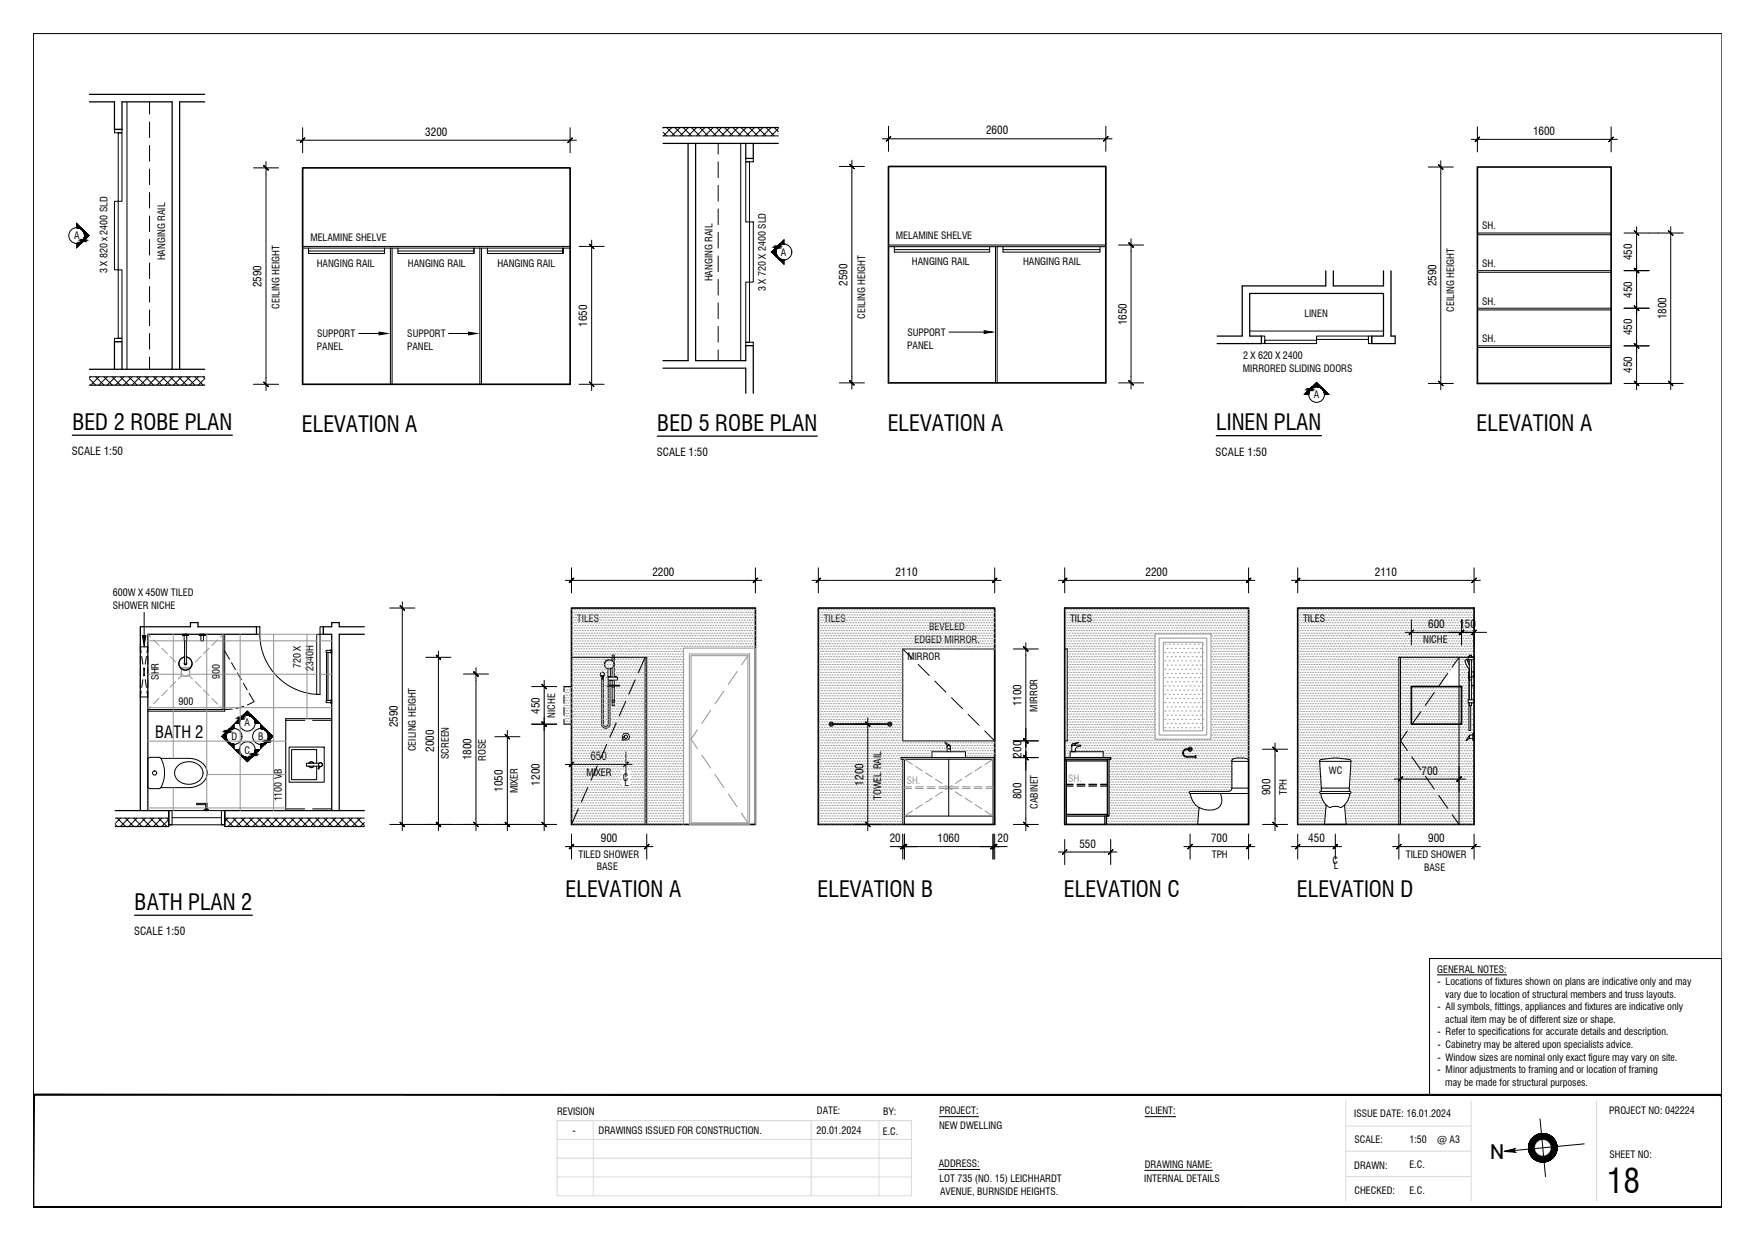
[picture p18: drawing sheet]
<svg xmlns="http://www.w3.org/2000/svg" width="420mm" height="297mm" viewBox="0 0 420 297" stroke-linecap="round" stroke-linejoin="round" font-family="sans-serif">
<defs><g id="words">
<text font-size="8" x="384.5" y="285.6">18</text>
<g font-size="5.3">
<text x="17.3" y="102.9">BED 2 ROBE PLAN</text>
<text x="72.2" y="103.4">ELEVATION A</text>
<text x="157.3" y="103.1">BED 5 ROBE PLAN</text>
<text x="212.4" y="103">ELEVATION A</text>
<text x="291" y="103">LINEN PLAN</text>
<text x="353.3" y="103.2">ELEVATION A</text>
<text x="135.3" y="214.6">ELEVATION A</text>
<text x="195.6" y="214.6">ELEVATION B</text>
<text x="254.6" y="214.6">ELEVATION C</text>
<text x="310.3" y="214.6">ELEVATION D</text>
<text x="32.2" y="217.8">BATH PLAN 2</text>
</g>
<text font-size="5" x="356.5" y="277.5">N</text>
<text font-size="4" x="37.1" y="176.6">BATH 2</text>
<g font-size="2.7">
<text x="101.8" y="32.5">3200</text>
<text x="235.9" y="32.2">2600</text>
<text x="366.8" y="32.3">1600</text>
<text x="390.5" y="62.2" transform="rotate(-90 390.5 62.2)">450</text>
<text x="62.6" y="68.7" transform="rotate(-90 62.6 68.7)">2590</text>
<text x="202.8" y="68.4" transform="rotate(-90 202.8 68.4)">2590</text>
<text x="343.7" y="68.5" transform="rotate(-90 343.7 68.5)">2590</text>
<text x="390.5" y="71.2" transform="rotate(-90 390.5 71.2)">450</text>
<text x="269.6" y="77.8" transform="rotate(-90 269.6 77.8)">1650</text>
<text x="398.7" y="76.5" transform="rotate(-90 398.7 76.5)">1800</text>
<text x="140.5" y="78.2" transform="rotate(-90 140.5 78.2)">1650</text>
<text x="390.5" y="80.2" transform="rotate(-90 390.5 80.2)">450</text>
<text x="390.5" y="89.2" transform="rotate(-90 390.5 89.2)">450</text>
<text x="17.2" y="109">SCALE 1:50</text>
<text x="157.1" y="109.2">SCALE 1:50</text>
<text x="290.9" y="109.1">SCALE 1:50</text>
<text x="156.1" y="137.9">2200</text>
<text x="214.2" y="137.9">2110</text>
<text x="274.1" y="137.9">2200</text>
<text x="328.9" y="137.9">2110</text>
<text x="341.7" y="150.3">600</text>
<text x="349.2" y="150.3">150</text>
<text x="129.2" y="170.8" transform="rotate(-90 129.2 170.8)">450</text>
<text x="244.4" y="169" transform="rotate(-90 244.4 169)">1100</text>
<text x="95.2" y="174.1" transform="rotate(-90 95.2 174.1)">2590</text>
<text x="103.9" y="180" transform="rotate(-90 103.9 180)">2000</text>
<text x="112.8" y="182" transform="rotate(-90 112.8 182)">1800</text>
<text x="141.3" y="181.9">650</text>
<text x="244.4" y="181.3" transform="rotate(-90 244.4 181.3)">200</text>
<text x="340.1" y="185.4">700</text>
<text x="120.3" y="189.5" transform="rotate(-90 120.3 189.5)">1050</text>
<text x="129.2" y="188" transform="rotate(-90 129.2 188)">1200</text>
<text x="206.6" y="188" transform="rotate(-90 206.6 188)">1200</text>
<text x="244.4" y="191.3" transform="rotate(-90 244.4 191.3)">800</text>
<text x="304" y="190.3" transform="rotate(-90 304 190.3)">900</text>
<text x="143.8" y="201.6">900</text>
<text x="212.9" y="201.6">20</text>
<text x="224.3" y="201.6">1060</text>
<text x="238.7" y="201.6">20</text>
<text x="258.3" y="202.9">550</text>
<text x="289.8" y="201.6">700</text>
<text x="313" y="201.6">450</text>
<text x="341.7" y="201.6">900</text>
<text x="32.1" y="223.9">SCALE 1:50</text>
</g>
<g font-size="2.4">
<text x="17.7" y="57.2">A</text>
<text x="74.3" y="57.6">MELAMINE SHELVE</text>
<text x="214.3" y="57.3">MELAMINE SHELVE</text>
<text x="354.6" y="54.9">SH.</text>
<text x="25.7" y="65.4" transform="rotate(-90 25.7 65.4)">3 X 820 x 2400 SLD</text>
<text x="39.5" y="62.3" transform="rotate(-90 39.5 62.3)">HANGING RAIL</text>
<text x="75.8" y="63.9">HANGING RAIL</text>
<text x="97.6" y="63.9">HANGING RAIL</text>
<text x="119" y="63.9">HANGING RAIL</text>
<text x="186.9" y="61.2">A</text>
<text x="218.2" y="63.5">HANGING RAIL</text>
<text x="244.8" y="63.5">HANGING RAIL</text>
<text x="354.6" y="63.9">SH.</text>
<text x="170.5" y="67.4" transform="rotate(-90 170.5 67.4)">HANGING RAIL</text>
<text x="183.3" y="69.7" transform="rotate(-90 183.3 69.7)">3 X 720 X 2400 SLD</text>
<text x="66.9" y="73.9" transform="rotate(-90 66.9 73.9)">CEILING HEIGHT</text>
<text x="207" y="76.3" transform="rotate(-90 207 76.3)">CEILING HEIGHT</text>
<text x="312.1" y="75.9">LINEN</text>
<text x="348" y="74.6" transform="rotate(-90 348 74.6)">CEILING HEIGHT</text>
<text x="354.6" y="72.9">SH.</text>
<text x="75.8" y="83.8">PANEL</text>
<text x="75.9" y="80.8">SUPPORT</text>
<text x="97.4" y="83.8">PANEL</text>
<text x="97.5" y="80.8">SUPPORT</text>
<text x="217.1" y="83.4">PANEL</text>
<text x="217.1" y="80.4">SUPPORT</text>
<text x="354.6" y="81.9">SH.</text>
<text x="297.4" y="89.1">MIRRORED SLIDING DOORS</text>
<text x="297.4" y="86">2 X 620 X 2400</text>
<text x="314.3" y="95.1">A</text>
<text x="27" y="142.7">600W X 450W TILED</text>
<text x="27" y="145.8">SHOWER NICHE</text>
<text x="138.1" y="148.9">TILES</text>
<text x="197.1" y="148.9">TILES</text>
<text x="256" y="148.9">TILES</text>
<text x="311.8" y="148.9">TILES</text>
<text x="218.8" y="153.9">EDGED MIRROR.</text>
<text x="222.3" y="150.8">BEVELED</text>
<text x="340.6" y="153.8">NICHE</text>
<text x="72" y="159.9" transform="rotate(-90 72 159.9)">720 X</text>
<text x="75" y="160.5" transform="rotate(-90 75 160.5)">2340H</text>
<text x="217.1" y="158.1">MIRROR</text>
<text x="38" y="162.7" transform="rotate(-90 38 162.7)">SHR</text>
<text x="52.6" y="162.5" transform="rotate(-90 52.6 162.5)">900</text>
<text x="42.7" y="168.7">900</text>
<text x="58.5" y="173.8">A</text>
<text x="132.8" y="171.8" transform="rotate(-90 132.8 171.8)">NICHE</text>
<text x="248.2" y="170.3" transform="rotate(-90 248.2 170.3)">MIRROR</text>
<text x="55.4" y="177.2">D</text>
<text x="61.8" y="177.2">B</text>
<text x="99.5" y="179.8" transform="rotate(-90 99.5 179.8)">CEILING HEIGHT</text>
<text x="58.5" y="180.4">C</text>
<text x="107.4" y="181.7" transform="rotate(-90 107.4 181.7)">SCREEN</text>
<text x="116.2" y="182.1" transform="rotate(-90 116.2 182.1)">ROSE</text>
<text x="140.3" y="185.7">MIXER</text>
<text x="318" y="185.3">WC</text>
<text x="67.5" y="191.8" transform="rotate(-90 67.5 191.8)">1100 VB</text>
<text x="123.9" y="189.9" transform="rotate(-90 123.9 189.9)">MIXER</text>
<text x="149.1" y="187">C</text>
<text x="149.5" y="188.1">L</text>
<text x="210.8" y="191.5" transform="rotate(-90 210.8 191.5)">TOWEL RAIL</text>
<text x="307.9" y="190.2" transform="rotate(-90 307.9 190.2)">TPH</text>
<text x="248.3" y="193.7" transform="rotate(-90 248.3 193.7)">CABINET</text>
<text x="138.4" y="205.3">TILED SHOWER</text>
<text x="142.8" y="208.3">BASE</text>
<text x="290" y="205.3">TPH</text>
<text x="318.8" y="206.8">C</text>
<text x="319.2" y="208">L</text>
<text x="336.4" y="205.4">TILED SHOWER</text>
<text x="340.7" y="208.4">BASE</text>
<text x="343.9" y="232.8">GENERAL NOTES:</text>
<text x="343.9" y="235.8">- Locations of fixtures shown on plans are indicative only and may</text>
<text x="345.8" y="238.8">vary due to location of structural members and truss layouts.</text>
<text x="343.9" y="241.8">- All symbols, fittings, appliances and fixtures are indicative only</text>
<text x="345.8" y="244.8">actual item may be of different size or shape.</text>
<text x="343.9" y="247.8">- Refer to specifications for accurate details and description.</text>
<text x="343.9" y="250.9">- Cabinetry may be altered upon specialists advice.</text>
<text x="343.9" y="253.9">- Window sizes are nominal only exact figure may vary on site.</text>
<text x="343.9" y="256.9">- Minor adjustments to framing and or location of framing</text>
<text x="345.8" y="259.9">may be made for structural purposes.</text>
<text x="133.3" y="266.8">REVISION</text>
<text x="195.5" y="266.8">DATE:</text>
<text x="211.3" y="266.8">BY:</text>
<text x="224.8" y="266.7">PROJECT:</text>
<text x="274" y="266.7">CLIENT:</text>
<text x="324" y="267.4">ISSUE DATE: 16.01.2024</text>
<text x="385" y="266.7">PROJECT NO: 042224</text>
<text x="137" y="271.5">-</text>
<text x="143.2" y="271.5">DRAWINGS ISSUED FOR CONSTRUCTION.</text>
<text x="195.4" y="271.5">20.01.2024</text>
<text x="211.2" y="271.6">E.C.</text>
<text x="224.7" y="270.3">NEW DWELLING</text>
<text x="324.1" y="273.5">SCALE:</text>
<text x="337.2" y="273.5">1:50</text>
<text x="343.9" y="273.5">@ A3</text>
<text x="224.6" y="279.4">ADDRESS:</text>
<text x="273.9" y="279.6">DRAWING NAME:</text>
<text x="324" y="279.7">DRAWN:</text>
<text x="337.2" y="279.7">E.C.</text>
<text x="385.1" y="277.2">SHEET NO:</text>
<text x="224.8" y="283">LOT 735 (NO. 15) LEICHHARDT</text>
<text x="224.9" y="286.1">AVENUE, BURNSIDE HEIGHTS.</text>
<text x="273.8" y="283">INTERNAL DETAILS</text>
<text x="324.1" y="285.7">CHECKED:</text>
<text x="337.2" y="285.7">E.C.</text>
</g>
<g font-size="2.4" fill="#989898">
<text x="216.9" y="187.7">SH.</text>
<text x="255.6" y="187.1">SH.</text>
</g>
</g></defs>
<!-- layer: XREF1|GRD-LABELS -->
<path d="M17.3 104.2h38.3M157.3 104.4h38.3M291 104.3h25.2M32.2 219.1h28.2" fill="none" stroke="#000" stroke-width=".3"/>
<!-- layer: XREF1|GRD-TXTNT -->
<g fill="#000" stroke="#000" stroke-width=".24">
<path d="M18.3 53.5l1.1 1h-1.1zM18.4 58.3h1zM187.6 57.4v1h-1.1zM90.7 79.5l2 .3-2 .4zM112.1 79.5l2 .3-2 .4zM186.5 62.2h1.1zM235.5 79.2l2 .3-2 .3zM315 91.5l1.1 1h-2.1zM55 178.1h1zM56 173.4v1h-1zM59.2 170.2l1 1h-2.1zM62.3 173.4l1.1 1h-1.1z"/>
<path d="M62.4 178.1h1zM58.1 181.3h2.1l-1 1z"/>
<path d="M18.3 58.3h1.1zM18.3 58.3h1.1l-1.1 1z"/>
<path d="M18.3 54.5h1.1zM18.3 54.5h1.1z"/>
<path d="M18.4 54.5h1zM18.4 54.5h1z"/>
<path d="M18.5 54.5h.9zM18.5 54.5h.9z"/>
<path d="M18.5 58.3h.9zM18.4 58.3h1z"/>
<path d="M18.5 54.5h.9zM18.5 54.5h.9z"/>
<path d="M18.5 58.3h.9zM18.5 58.3h.9z"/>
<path d="M18.6 54.5h.8zM18.6 54.5h.8z"/>
<path d="M18.6 58.2h.8zM18.5 58.3h.9z"/>
<path d="M18.7 54.5h.7zM18.7 54.5h.7z"/>
<path d="M18.7 58.2h.7zM18.6 58.2h.8z"/>
<path d="M18.8 54.5l.6 .1zM18.8 54.5l.6 .1z"/>
<path d="M18.8 58.2h.6zM18.7 58.2h.7z"/>
<path d="M18.8 54.6h.7zM18.8 54.6h.7z"/>
<path d="M18.8 58.2h.6zM18.8 58.2h.6z"/>
<path d="M18.9 54.6h.6zM18.9 54.6h.6z"/>
<path d="M18.9 58.2h.6zM18.8 58.2h.6z"/>
<path d="M18.9 54.6h.6zM18.9 54.6h.6z"/>
<path d="M18.9 58.2h.6zM18.9 58.2h.6z"/>
<path d="M19 54.6l.5 .1zM19 54.6l.5 .1z"/>
<path d="M19 58.1h.5zM18.9 58.2h.6z"/>
<path d="M19.1 54.7h.4zM19.1 54.7h.4z"/>
<path d="M19.1 58.1h.4zM19 58.1h.5z"/>
<path d="M19.1 54.7h.5zM19.1 54.7h.5z"/>
<path d="M19.1 58.1h.4zM19.1 58.1h.4z"/>
<path d="M19.2 54.7h.4zM19.2 54.7h.4z"/>
<path d="M19.2 58.1h.4zM19.1 58.1h.4z"/>
<path d="M19.3 54.7l.3 .1zM19.3 54.7l.3 .1z"/>
<path d="M19.3 58h.3zM19.2 58.1h.4z"/>
<path d="M19.3 54.8h.4zM19.3 54.8h.4z"/>
<path d="M19.3 58h.3zM19.3 58h.3z"/>
<path d="M19.4 54.8l.3 .1zM19.4 54.8l.3 .1z"/>
<path d="M19.4 58h.3zM19.3 58h.3z"/>
<path d="M19.4 54.9h.4zM19.4 54.9h.4z"/>
<path d="M19.4 57.9h.3zM19.4 58h.3z"/>
<path d="M19.5 54.9h.3zM19.5 54.9h.3z"/>
<path d="M19.5 57.9h.3zM19.4 57.9h.3z"/>
<path d="M19.5 54.9l.4 .1zM19.5 54.9l.4 .1z"/>
<path d="M19.5 57.8h.3zM19.5 57.9h.3z"/>
<path d="M19.6 55h.3zM19.6 55h.3z"/>
<path d="M19.6 57.8h.3zM19.5 57.8h.3z"/>
<path d="M19.6 55l.3 .1zM19.6 55l.3 .1z"/>
<path d="M19.6 57.7h.3zM19.6 57.8h.3z"/>
<path d="M19.7 55.1h.3zM19.7 55.1h.3z"/>
<path d="M19.7 57.7h.2zM19.7 57.7h.2z"/>
<path d="M19.7 55.1l.3 .1zM19.7 55.1l.3 .1z"/>
<path d="M19.7 57.6h.3zM19.7 57.6l.2 .1z"/>
<path d="M19.8 55.2h.3zM19.8 55.2h.3z"/>
<path d="M19.8 57.6h.2zM19.8 57.6h.2z"/>
<path d="M19.8 55.2l.4 .1zM19.8 55.2l.4 .1z"/>
<path d="M19.8 57.5h.3zM19.8 57.5l.2 .1z"/>
<path d="M19.9 55.3h.3zM19.9 55.3h.3z"/>
<path d="M19.9 57.5h.3zM19.9 57.5h.2z"/>
<path d="M19.9 55.3l.4 .1zM19.9 55.3l.4 .1z"/>
<path d="M19.9 57.4h.3zM19.9 57.4l.3 .1z"/>
<path d="M19.9 55.4l.4 .1zM19.9 55.4l.4 .1z"/>
<path d="M19.9 57.4h.4zM19.9 57.4h.3z"/>
<path d="M20 55.5h.4zM20 55.5h.4z"/>
<path d="M20 57.3h.3zM20 57.3l.3 .1z"/>
<path d="M20 55.5l.5 .1zM20 55.5l.5 .1z"/>
<path d="M20 57.2h.4zM20 57.2l.3 .1z"/>
<path d="M20 55.6h.5zM20 55.6h.5z"/>
<path d="M20 57.2h.5zM20 57.2h.4z"/>
<path d="M20.1 55.6l.5 .1zM20.1 55.6l.5 .1z"/>
<path d="M20.1 57.1h.4zM20.1 57.1l.4 .1z"/>
<path d="M20.1 55.7l.5 .1zM20.1 55.7l.5 .1z"/>
<path d="M20.1 57.1h.5zM20.1 57.1h.4z"/>
<path d="M20.1 55.8h.6zM20.1 55.8h.6z"/>
<path d="M20.1 57h.5zM20.1 57l.5 .1z"/>
<path d="M20.1 55.8l.7 .1zM20.1 55.8l.7 .1z"/>
<path d="M20.1 56.9h.6zM20.1 56.9l.5 .1z"/>
<path d="M20.2 55.9l.6 .1zM20.2 55.9l.6 .1z"/>
<path d="M20.2 56.9h.6zM20.2 56.9h.5z"/>
<path d="M20.2 56h.7zM20.2 56h.7z"/>
<path d="M20.2 56.8h.6zM20.2 56.8l.6 .1z"/>
<path d="M20.2 56l.8 .1zM20.2 56l.8 .1z"/>
<path d="M20.2 56.7h.7zM20.2 56.7l.6 .1z"/>
<path d="M20.2 56.1l.8 .1zM20.2 56.1l.8 .1z"/>
<path d="M20.2 56.7h.8zM20.2 56.7h.7z"/>
<path d="M20.2 56.2h.9zM20.2 56.2h.9z"/>
<path d="M20.2 56.6h.8zM20.2 56.6l.8 .1z"/>
<path d="M20.2 56.2l1 .1zM20.2 56.2l1 .1z"/>
<path d="M20.2 56.5h.9zM20.2 56.5l.8 .1z"/>
<path d="M20.2 56.3l1.1 .1zM20.2 56.3l1.1 .1z"/>
<path d="M20.2 56.5h1zM20.2 56.5h.9z"/>
<path d="M20.2 56.4h1.1zM20.2 56.4l1 .1z"/>
<path d="M185 60h.7zM185 60l.7 .1z"/>
<path d="M185.1 59.9h.6zM185 60h.7z"/>
<path d="M185.1 59.8h.7zM185.1 59.9h.6z"/>
<path d="M185.2 59.8h.6zM185.1 59.8h.7z"/>
<path d="M185.3 59.7h.5zM185.3 59.7l.5 .1z"/>
<path d="M185.3 59.7h.5zM185.3 59.7h.5z"/>
<path d="M185.4 59.6h.4zM185.4 59.6l.4 .1z"/>
<path d="M185.5 59.5h.4zM185.5 59.5l.3 .1z"/>
<path d="M185.5 59.5h.4zM185.5 59.5h.4z"/>
<path d="M185.6 59.4h.3zM185.5 59.5h.4z"/>
<path d="M185.6 59.3h.4zM185.6 59.4h.3z"/>
<path d="M185.7 59.3h.3zM185.7 59.3h.3z"/>
<path d="M185.8 59.2h.2zM185.8 59.2l.2 .1z"/>
<path d="M185.8 59.2h.3zM185.8 59.2h.2z"/>
<path d="M185.9 59.1h.2zM185.9 59.1l.2 .1z"/>
<path d="M185.9 59.1h.3zM185.9 59.1h.2z"/>
<path d="M186 59h.2zM185.9 59.1h.3z"/>
<path d="M186 59h.3zM186 59h.2z"/>
<path d="M186.1 58.9h.2zM186.1 58.9l.2 .1z"/>
<path d="M186.1 58.9h.3zM186.1 58.9h.2z"/>
<path d="M186.2 58.8h.2zM186.2 58.8l.2 .1z"/>
<path d="M186.2 58.8h.3zM186.2 58.8h.2z"/>
<path d="M186.2 58.8h.3zM186.2 58.8h.3z"/>
<path d="M186.3 58.7h.3zM186.3 58.7l.2 .1z"/>
<path d="M186.3 58.7h.4zM186.3 58.7h.3z"/>
<path d="M186.3 58.7h.4zM186.3 58.7h.4z"/>
<path d="M186.4 58.6h.4zM186.4 58.6l.3 .1z"/>
<path d="M186.4 58.6h.4zM186.4 58.6h.4z"/>
<path d="M186.4 58.6h.5zM186.4 58.6h.4z"/>
<path d="M186.4 58.5h.6zM186.4 58.5l.5 .1z"/>
<path d="M186.5 58.5h.5zM186.5 58.5h.5z"/>
<path d="M186.5 58.5h.6zM186.5 58.5h.5z"/>
<path d="M186.5 58.5h.7zM186.5 58.5h.6z"/>
<path d="M186.5 58.5h.7zM186.5 58.5h.7z"/>
<path d="M186.5 58.5h.8zM186.5 58.5h.7z"/>
<path d="M186.5 58.5h.9zM186.5 58.5h.8z"/>
<path d="M186.5 58.4h.9zM186.5 58.4l.9 .1z"/>
<path d="M186.5 58.4h1zM186.5 58.4h.9z"/>
<path d="M186.5 58.4h1.1zM186.5 58.4h1z"/>
<path d="M184.7 60.3l1 .1zM184.7 60.3l1 .1z"/>
<path d="M184.7 60.3h1zM184.7 60.3h1z"/>
<path d="M184.7 60.4l1 .1zM184.7 60.4l1 .1z"/>
<path d="M184.8 60.2h.9zM184.7 60.3h1z"/>
<path d="M184.8 60.5h.9zM184.8 60.5h.9z"/>
<path d="M184.9 60.1h.8zM184.9 60.1l.8 .1z"/>
<path d="M184.9 60.5l.8 .1zM184.9 60.5l.8 .1z"/>
<path d="M184.9 60.1h.8zM184.9 60.1h.8z"/>
<path d="M184.9 60.6l.8 .1zM184.9 60.6l.8 .1z"/>
<path d="M185 60.7h.7zM185 60.7h.7z"/>
<path d="M185.1 60.7l.7 .1zM185.1 60.7l.7 .1z"/>
<path d="M185.1 60.8l.7 .1zM185.1 60.8l.7 .1z"/>
<path d="M185.2 60.9h.6zM185.2 60.9h.6z"/>
<path d="M185.3 60.9l.5 .1zM185.3 60.9l.5 .1z"/>
<path d="M185.3 61l.5 .1zM185.3 61l.5 .1z"/>
<path d="M185.4 61.1h.5zM185.4 61.1h.5z"/>
<path d="M185.5 61.1l.4 .1zM185.5 61.1l.4 .1z"/>
<path d="M185.5 61.2h.4zM185.5 61.2h.4z"/>
<path d="M185.6 61.2l.4 .1zM185.6 61.2l.4 .1z"/>
<path d="M185.6 61.3l.4 .1zM185.6 61.3l.4 .1z"/>
<path d="M185.7 61.4h.3zM185.7 61.4h.3z"/>
<path d="M185.8 61.4l.3 .1zM185.8 61.4l.3 .1z"/>
<path d="M185.8 61.5h.3zM185.8 61.5h.3z"/>
<path d="M185.9 61.5l.3 .1zM185.9 61.5l.3 .1z"/>
<path d="M185.9 61.6h.3zM185.9 61.6h.3z"/>
<path d="M186 61.6l.3 .1zM186 61.6l.3 .1z"/>
<path d="M186 61.7h.3zM186 61.7h.3z"/>
<path d="M186.1 61.7l.3 .1zM186.1 61.7l.3 .1z"/>
<path d="M186.1 61.8h.3zM186.1 61.8h.3z"/>
<path d="M186.2 61.8l.3 .1zM186.2 61.8l.3 .1z"/>
<path d="M186.2 61.9h.3zM186.2 61.9h.3z"/>
<path d="M186.2 61.9h.4zM186.2 61.9h.4z"/>
<path d="M186.5 62.2h1.1zM186.5 62.2h1.1v1z"/>
<path d="M186.3 61.9l.4 .1zM186.3 61.9l.4 .1z"/>
<path d="M186.3 62h.4zM186.3 62h.4z"/>
<path d="M186.3 62h.5zM186.3 62h.5z"/>
<path d="M186.4 62l.4 .1zM186.4 62l.4 .1z"/>
<path d="M186.4 62.1h.5zM186.4 62.1h.5z"/>
<path d="M186.4 62.1h.6zM186.4 62.1h.6z"/>
<path d="M186.4 62.1h.6zM186.4 62.1h.6z"/>
<path d="M186.5 62.1h.6zM186.5 62.1h.6z"/>
<path d="M186.5 62.1l.7 .1zM186.5 62.1l.7 .1z"/>
<path d="M186.5 62.2h.7zM186.5 62.2h.7z"/>
<path d="M186.5 62.2h.8zM186.5 62.2h.8z"/>
<path d="M186.5 62.2h.9zM186.5 62.2h.9z"/>
<path d="M186.5 62.2h.9zM186.5 62.2h.9z"/>
<path d="M186.5 62.2h1zM186.5 62.2h1z"/>
<path d="M312.2 94.4h.9zM312.2 94.4h.9z"/>
<path d="M312.3 94.3h.8zM312.3 94.3l.8 .1z"/>
<path d="M312.3 94.2h.9zM312.3 94.3h.8z"/>
<path d="M312.4 94.2h.8zM312.4 94.2h.8z"/>
<path d="M312.5 94.1h.7zM312.5 94.1l.7 .1z"/>
<path d="M312.5 94h.7zM312.5 94l.7 .1z"/>
<path d="M312.6 94h.6zM312.6 94h.6z"/>
<path d="M312.7 93.9h.5zM312.6 94h.6z"/>
<path d="M312.7 93.8h.5zM312.7 93.8l.5 .1z"/>
<path d="M312.8 93.8h.5zM312.8 93.8h.4z"/>
<path d="M312.8 93.7h.5zM312.8 93.8h.5z"/>
<path d="M312.9 93.6h.4zM312.9 93.6l.4 .1z"/>
<path d="M313 93.6h.4zM312.9 93.6h.4z"/>
<path d="M313 93.5h.4zM313 93.5l.4 .1z"/>
<path d="M313.1 93.4h.3zM313.1 93.4l.3 .1z"/>
<path d="M313.2 93.4h.3zM313.1 93.4h.3z"/>
<path d="M313.2 93.3h.3zM313.2 93.3l.3 .1z"/>
<path d="M313.3 93.3h.2zM313.3 93.3h.2z"/>
<path d="M313.3 93.2h.3zM313.3 93.2l.2 .1z"/>
<path d="M313.4 93.2h.2zM313.3 93.2h.3z"/>
<path d="M313.4 93.1h.3zM313.4 93.1l.2 .1z"/>
<path d="M313.5 93.1h.2zM313.4 93.1h.3z"/>
<path d="M313.5 93h.3zM313.5 93l.2 .1z"/>
<path d="M313.6 93h.2zM313.6 93h.2z"/>
<path d="M313.6 92.9h.3zM313.6 93h.2z"/>
<path d="M313.6 92.9h.3zM313.6 92.9h.3z"/>
<path d="M313.7 92.9h.3zM313.6 92.9h.3z"/>
<path d="M313.7 92.8h.3zM313.7 92.8l.3 .1z"/>
<path d="M313.8 92.8h.3zM313.8 92.8h.2z"/>
<path d="M313.8 92.8h.4zM313.8 92.8h.3z"/>
<path d="M313.8 92.7h.4zM313.8 92.7l.4 .1z"/>
<path d="M313.8 92.7h.5zM313.8 92.7h.4z"/>
<path d="M313.9 92.7h.5zM313.9 92.7h.4z"/>
<path d="M313.9 92.6h.5zM313.9 92.7h.5z"/>
<path d="M313.9 92.6h.6zM313.9 92.6h.5z"/>
<path d="M313.9 92.6h.6zM313.9 92.6h.6z"/>
<path d="M314 92.6h.6zM313.9 92.6h.6z"/>
<path d="M314 92.6h.7zM314 92.6h.6z"/>
<path d="M314 92.6h.8zM314 92.6h.7z"/>
<path d="M314 92.6h.8zM314 92.6h.8z"/>
<path d="M314 92.6h.9zM314 92.6h.8z"/>
<path d="M314 92.5h1zM314 92.5l.9 .1z"/>
<path d="M314 92.5h1zM314 92.5h1z"/>
<path d="M315 92.5h1.1zM315 92.5h1.1z"/>
<path d="M315.1 92.5l1 .1zM315.1 92.5l1 .1z"/>
<path d="M315.2 92.6h.9zM315.2 92.6h.9z"/>
<path d="M315.2 92.6h.9zM315.2 92.6h.9z"/>
<path d="M315.3 92.6h.8zM315.3 92.6h.8z"/>
<path d="M315.4 92.6h.7zM315.4 92.6h.7z"/>
<path d="M315.4 92.6h.7zM315.4 92.6h.7z"/>
<path d="M315.5 92.6h.6zM315.5 92.6h.6z"/>
<path d="M315.6 92.6h.6zM315.6 92.6h.6z"/>
<path d="M315.6 92.6l.6 .1zM315.6 92.6l.6 .1z"/>
<path d="M315.7 92.7h.5zM315.7 92.7h.5z"/>
<path d="M315.8 92.7h.4zM315.8 92.7h.4z"/>
<path d="M315.8 92.7l.5 .1zM315.8 92.7l.5 .1z"/>
<path d="M315.9 92.8h.4zM315.9 92.8h.4z"/>
<path d="M315.9 92.8h.4zM315.9 92.8h.4z"/>
<path d="M316 92.8l.4 .1zM316 92.8l.4 .1z"/>
<path d="M316.1 92.9h.3zM316.1 92.9h.3z"/>
<path d="M316.1 92.9h.3zM316.1 92.9h.3z"/>
<path d="M316.2 92.9l.3 .1zM316.2 92.9l.3 .1z"/>
<path d="M316.2 93h.3zM316.2 93h.3z"/>
<path d="M316.3 93l.3 .1zM316.3 93l.3 .1z"/>
<path d="M316.3 93.1h.3zM316.3 93.1h.3z"/>
<path d="M316.4 93.1l.3 .1zM316.4 93.1l.3 .1z"/>
<path d="M316.4 93.2h.3zM316.4 93.2h.3z"/>
<path d="M316.5 93.2l.3 .1zM316.5 93.2l.3 .1z"/>
<path d="M316.5 93.3h.3zM316.5 93.3h.3z"/>
<path d="M316.6 93.3l.3 .1zM316.6 93.3l.3 .1z"/>
<path d="M316.6 93.4h.4zM316.6 93.4h.4z"/>
<path d="M316.6 93.4l.4 .1zM316.6 93.4l.4 .1z"/>
<path d="M316.7 93.5l.4 .1zM316.7 93.5l.4 .1z"/>
<path d="M316.7 93.6h.4zM316.7 93.6h.4z"/>
<path d="M316.7 93.6l.5 .1zM316.7 93.6l.5 .1z"/>
<path d="M316.8 93.7l.5 .1zM316.8 93.7l.5 .1z"/>
<path d="M316.8 93.8h.5zM316.8 93.8h.5z"/>
<path d="M316.8 93.8l.6 .1zM316.8 93.8l.6 .1z"/>
<path d="M316.8 93.9l.7 .1zM316.8 93.9l.7 .1z"/>
<path d="M316.8 94h.7zM316.8 94h.7z"/>
<path d="M316.9 94l.7 .1zM316.9 94l.7 .1z"/>
<path d="M316.9 94.1l.8 .1zM316.9 94.1l.8 .1z"/>
<path d="M316.9 94.2h.8zM316.9 94.2h.8z"/>
<path d="M316.9 94.2l.9 .1zM316.9 94.2l.9 .1z"/>
<path d="M316.9 94.3l1 .1zM316.9 94.3l1 .1z"/>
<path d="M316.9 94.4h1zM316.9 94.4h1z"/>
<path d="M53.1 176.3h1zM53.1 176.3h1z"/>
<path d="M53.2 176.2l.9 .1zM53.2 176.2l.9 .1z"/>
<path d="M53.2 176.3l.9 .1zM53.2 176.3l.9 .1z"/>
<path d="M53.2 176.1h.9zM53.2 176.1l.9 .1z"/>
<path d="M53.2 176.4l.9 .1zM53.2 176.4l.9 .1z"/>
<path d="M53.3 176.1h.8zM53.3 176.1h.8z"/>
<path d="M53.3 176.5h.9zM53.3 176.5h.9z"/>
<path d="M53.4 176h.8zM53.4 176l.7 .1z"/>
<path d="M53.4 176.5l.8 .1zM53.4 176.5l.8 .1z"/>
<path d="M53.4 175.9h.8zM53.4 175.9l.8 .1z"/>
<path d="M53.4 176.6l.8 .1zM53.4 176.6l.8 .1z"/>
<path d="M53.5 175.9h.7zM53.5 175.9h.7z"/>
<path d="M53.5 176.7h.7zM53.5 176.7h.7z"/>
<path d="M53.6 175.8h.6zM53.6 175.8l.6 .1z"/>
<path d="M53.6 176.7l.6 .1zM53.6 176.7l.6 .1z"/>
<path d="M53.6 175.7h.6zM53.6 175.7l.6 .1z"/>
<path d="M53.6 176.8l.6 .1zM53.6 176.8l.6 .1z"/>
<path d="M53.7 175.7h.5zM53.7 175.7h.5z"/>
<path d="M53.7 176.9h.6zM53.7 176.9h.6z"/>
<path d="M53.8 175.6h.5zM53.8 175.6l.4 .1z"/>
<path d="M53.8 176.9l.5 .1zM53.8 176.9l.5 .1z"/>
<path d="M53.8 175.5h.5zM53.8 175.6h.5z"/>
<path d="M53.8 177l.5 .1zM53.8 177l.5 .1z"/>
<path d="M53.9 175.5h.4zM53.9 175.5h.4z"/>
<path d="M53.9 177.1h.4zM53.9 177.1h.4z"/>
<path d="M54 175.4h.3zM54 175.4l.3 .1z"/>
<path d="M54 177.1l.4 .1zM54 177.1l.4 .1z"/>
<path d="M54 175.3h.4zM54 175.3l.3 .1z"/>
<path d="M54 177.2h.4zM54 177.2h.4z"/>
<path d="M54.1 175.3h.3zM54.1 175.3h.3z"/>
<path d="M54.1 177.2l.3 .1zM54.1 177.2l.3 .1z"/>
<path d="M54.1 175.2h.3zM54.1 175.2l.3 .1z"/>
<path d="M54.1 177.3l.4 .1zM54.1 177.3l.4 .1z"/>
<path d="M54.2 175.2h.3zM54.2 175.2h.2z"/>
<path d="M54.2 177.4h.3zM54.2 177.4h.3z"/>
<path d="M54.3 175.1h.2zM54.3 175.1l.2 .1z"/>
<path d="M54.3 177.4l.3 .1zM54.3 177.4l.3 .1z"/>
<path d="M54.3 175.1h.3zM54.3 175.1h.2z"/>
<path d="M54.3 177.5h.3zM54.3 177.5h.3z"/>
<path d="M54.4 175h.2zM54.4 175l.2 .1z"/>
<path d="M54.4 177.5l.3 .1zM54.4 177.5l.3 .1z"/>
<path d="M54.4 175h.3zM54.4 175h.2z"/>
<path d="M54.4 177.6h.3zM54.4 177.6h.3z"/>
<path d="M54.5 174.9h.2zM54.5 174.9l.2 .1z"/>
<path d="M54.5 177.6l.3 .1zM54.5 177.6l.3 .1z"/>
<path d="M54.5 174.9h.3zM54.5 174.9h.2z"/>
<path d="M54.5 177.7h.3zM54.5 177.7h.3z"/>
<path d="M54.5 174.8h.3zM54.5 174.8l.3 .1z"/>
<path d="M54.5 177.7l.4 .1zM54.5 177.7l.4 .1z"/>
<path d="M54.6 174.8h.3zM54.6 174.8h.2z"/>
<path d="M54.6 177.8h.3zM54.6 177.8h.3z"/>
<path d="M54.6 174.7h.3zM54.6 174.7l.3 .1z"/>
<path d="M54.6 177.8h.4zM54.6 177.8h.4z"/>
<path d="M54.7 174.7h.3zM54.6 174.7h.3z"/>
<path d="M54.7 177.8l.3 .1zM54.7 177.8l.3 .1z"/>
<path d="M55 178.1h1zM55 178.1h1v1.1z"/>
<path d="M54.7 174.7h.3zM54.7 174.7h.3z"/>
<path d="M54.7 177.9h.4zM54.7 177.9h.4z"/>
<path d="M54.7 174.6h.4zM54.7 174.7h.3z"/>
<path d="M54.7 177.9h.5zM54.7 177.9h.5z"/>
<path d="M54.8 174.6h.4zM54.8 174.6h.3z"/>
<path d="M54.8 177.9l.4 .1zM54.8 177.9l.4 .1z"/>
<path d="M54.8 174.6h.4zM54.8 174.6h.4z"/>
<path d="M54.8 178h.5zM54.8 178h.5z"/>
<path d="M54.8 174.5h.5zM54.8 174.6h.4z"/>
<path d="M54.8 178h.5zM54.8 178h.5z"/>
<path d="M54.9 174.5h.4zM54.8 174.5h.5z"/>
<path d="M54.9 178h.5zM54.9 178h.5z"/>
<path d="M54.9 174.5h.5zM54.9 174.5h.4z"/>
<path d="M54.9 178l.6 .1zM54.9 178l.6 .1z"/>
<path d="M54.9 174.5h.6zM54.9 174.5h.5z"/>
<path d="M54.9 178.1h.6zM54.9 178.1h.6z"/>
<path d="M54.9 174.4h.6zM54.9 174.4l.6 .1z"/>
<path d="M54.9 178.1h.7zM54.9 178.1h.7z"/>
<path d="M54.9 174.4h.7zM54.9 174.4h.6z"/>
<path d="M54.9 178.1h.8zM54.9 178.1h.8z"/>
<path d="M55 174.4h.7zM55 174.4h.6z"/>
<path d="M55 178.1h.7zM55 178.1h.7z"/>
<path d="M55 174.4h.7zM55 174.4h.7z"/>
<path d="M55 178.1h.8zM55 178.1h.8z"/>
<path d="M55 174.4h.8zM55 174.4h.7z"/>
<path d="M55 178.1h.9zM55 178.1h.9z"/>
<path d="M55 174.4h.9zM55 174.4h.8z"/>
<path d="M55 178.1h.9zM55 178.1h.9z"/>
<path d="M55 174.4h.9zM55 174.4h.9z"/>
<path d="M55 174.4h1zM55 174.4h.9z"/>
<path d="M56.3 179.4l1 .1zM56.3 179.4l1 .1z"/>
<path d="M56.3 179.5l1 .1zM56.3 179.5l1 .1z"/>
<path d="M56.3 173l1 .1zM56.3 173.1h1z"/>
<path d="M56.4 179.6h.9zM56.4 179.6h.9z"/>
<path d="M56.4 173h.9zM56.4 173h.9z"/>
<path d="M56.5 179.6l.8 .1zM56.5 179.6l.8 .1z"/>
<path d="M56.5 172.9h.8zM56.5 172.9l.8 .1z"/>
<path d="M56.5 179.7l.8 .1zM56.5 179.7l.8 .1z"/>
<path d="M56.5 172.8h.8zM56.5 172.9h.8z"/>
<path d="M56.6 179.8h.7zM56.6 179.8h.7z"/>
<path d="M56.6 172.8h.7zM56.6 172.8h.7z"/>
<path d="M56.7 179.8l.7 .1zM56.7 179.8l.7 .1z"/>
<path d="M56.7 172.7h.6zM56.6 172.8h.7z"/>
<path d="M56.7 179.9l.7 .1zM56.7 179.9l.7 .1z"/>
<path d="M56.7 172.6h.7zM56.7 172.6l.6 .1z"/>
<path d="M56.8 180h.6zM56.8 180h.6z"/>
<path d="M56.8 172.6h.6zM56.8 172.6h.6z"/>
<path d="M56.9 172.5h.5zM56.8 172.6h.6z"/>
<path d="M56.9 172.4h.5zM56.9 172.4l.5 .1z"/>
<path d="M57 172.4h.4zM57 172.4h.4z"/>
<path d="M57.1 172.3h.4zM57.1 172.3l.3 .1z"/>
<path d="M57.1 172.2h.4zM57.1 172.2l.4 .1z"/>
<path d="M57.2 172.2h.3zM57.1 172.2h.4z"/>
<path d="M57.2 172.1h.4zM57.2 172.1l.3 .1z"/>
<path d="M57.3 172.1h.3zM57.3 172.1h.3z"/>
<path d="M57.4 172h.2zM57.4 172l.2 .1z"/>
<path d="M57.4 172h.3zM57.4 172h.2z"/>
<path d="M57.5 171.9h.2zM57.5 171.9l.2 .1z"/>
<path d="M57.5 171.9h.3zM57.5 171.9h.2z"/>
<path d="M57.6 171.8h.2zM57.6 171.8l.2 .1z"/>
<path d="M57.6 171.8h.3zM57.6 171.8h.2z"/>
<path d="M57.7 171.7h.2zM57.7 171.7l.2 .1z"/>
<path d="M57.7 171.7h.3zM57.7 171.7h.2z"/>
<path d="M57.8 171.6h.2zM57.8 171.6l.2 .1z"/>
<path d="M57.8 171.6h.3zM57.8 171.6h.2z"/>
<path d="M57.8 171.5h.3zM57.8 171.5l.3 .1z"/>
<path d="M57.9 171.5h.3zM57.9 171.5h.2z"/>
<path d="M57.9 171.5h.4zM57.9 171.5h.3z"/>
<path d="M57.9 171.4h.4zM57.9 171.4l.4 .1z"/>
<path d="M58 171.4h.4zM58 171.4h.3z"/>
<path d="M58 171.4h.4zM58 171.4h.4z"/>
<path d="M58 171.3h.5zM58 171.3l.4 .1z"/>
<path d="M58 171.3h.6zM58 171.3h.5z"/>
<path d="M58.1 171.3h.5zM58.1 171.3h.5z"/>
<path d="M58.1 171.3h.6zM58.1 171.3h.5z"/>
<path d="M58.1 171.3h.7zM58.1 171.3h.6z"/>
<path d="M58.1 171.3h.7zM58.1 171.3h.7z"/>
<path d="M58.1 171.2h.8zM58.1 171.2l.7 .1z"/>
<path d="M58.1 171.2h.9zM58.1 171.2h.8z"/>
<path d="M58.1 171.2h.9zM58.1 171.2h.9z"/>
<path d="M58.1 171.2h1zM58.1 171.2h.9z"/>
<path d="M58.1 171.2h1.1zM58.1 171.2h1z"/>
<path d="M59.2 171.2h1zM59.2 171.2h1z"/>
<path d="M59.2 171.2h1zM59.2 171.2h1z"/>
<path d="M59.3 171.2h.9zM59.3 171.2h.9z"/>
<path d="M59.4 171.2h.8zM59.4 171.2h.8z"/>
<path d="M59.4 171.2l.8 .1zM59.4 171.2l.8 .1z"/>
<path d="M59.5 171.3h.7zM59.5 171.3h.7z"/>
<path d="M59.6 171.3h.7zM59.6 171.3h.7z"/>
<path d="M59.6 171.3h.7zM59.6 171.3h.7z"/>
<path d="M59.7 171.3h.6zM59.7 171.3h.6z"/>
<path d="M59.8 171.3h.5zM59.8 171.3h.5z"/>
<path d="M59.8 171.3l.6 .1zM59.8 171.3l.6 .1z"/>
<path d="M59.9 171.4h.5zM59.9 171.4h.5z"/>
<path d="M60 171.4h.4zM60 171.4h.4z"/>
<path d="M60 171.4l.4 .1zM60 171.4l.4 .1z"/>
<path d="M60.1 171.5h.4zM60.1 171.5h.4z"/>
<path d="M60.2 171.5h.3zM60.2 171.5h.3z"/>
<path d="M60.2 171.5l.4 .1zM60.2 171.5l.4 .1z"/>
<path d="M60.3 171.6h.3zM60.3 171.6h.3z"/>
<path d="M60.3 171.6l.3 .1zM60.3 171.6l.3 .1z"/>
<path d="M60.4 171.7h.3zM60.4 171.7h.3z"/>
<path d="M60.4 171.7l.3 .1zM60.4 171.7l.3 .1z"/>
<path d="M60.5 171.8h.3zM60.5 171.8h.3z"/>
<path d="M60.5 171.8l.3 .1zM60.5 171.8l.3 .1z"/>
<path d="M60.6 171.9h.3zM60.6 171.9h.3z"/>
<path d="M60.6 171.9l.3 .1zM60.6 171.9l.3 .1z"/>
<path d="M60.7 172h.3zM60.7 172h.3z"/>
<path d="M60.7 172l.3 .1zM60.7 172l.3 .1z"/>
<path d="M60.7 172.1h.4zM60.7 172.1h.4z"/>
<path d="M60.8 172.1l.4 .1zM60.8 172.1l.4 .1z"/>
<path d="M60.8 172.2h.4zM60.8 172.2h.4z"/>
<path d="M60.8 172.2l.5 .1zM60.8 172.2l.5 .1z"/>
<path d="M60.9 172.3l.4 .1zM60.9 172.3l.4 .1z"/>
<path d="M60.9 172.4h.5zM60.9 172.4h.5z"/>
<path d="M60.9 172.4l.6 .1zM60.9 172.4l.6 .1z"/>
<path d="M61 172.5l.5 .1zM61 172.5l.5 .1z"/>
<path d="M61 180h.5zM61 180h.5z"/>
<path d="M61 172.6h.6zM61 172.6h.6z"/>
<path d="M61 179.9h.6zM61 179.9l.5 .1z"/>
<path d="M61 172.6l.7 .1zM61 172.6l.7 .1z"/>
<path d="M61 179.8h.7zM61 179.8l.6 .1z"/>
<path d="M61 172.7l.7 .1zM61 172.7l.7 .1z"/>
<path d="M61 179.8h.7zM61 179.8h.7z"/>
<path d="M61 172.8h.8zM61 172.8h.8z"/>
<path d="M61 179.7h.8zM61 179.7l.7 .1z"/>
<path d="M61 172.8l.9 .1zM61 172.8l.9 .1z"/>
<path d="M61 179.6h.9zM61 179.6l.8 .1z"/>
<path d="M61 172.9l.9 .1zM61 172.9l.9 .1z"/>
<path d="M61 179.6h.9zM61 179.6h.9z"/>
<path d="M61 173h1zM61 173h1z"/>
<path d="M61.1 179.5h.9zM61.1 179.5l.8 .1z"/>
<path d="M61.1 173l1 .1zM61.1 173l1 .1z"/>
<path d="M61.1 179.4h1zM61.1 179.4l.9 .1z"/>
<path d="M62.3 178.1h1.1zM62.3 178.1h1.1l-1.1 1.1z"/>
<path d="M62.3 174.4h1.1zM62.3 174.4h1.1z"/>
<path d="M62.4 174.4h1zM62.4 174.4h1z"/>
<path d="M62.5 174.4h.9zM62.5 174.4h.9z"/>
<path d="M62.5 178.1h.9zM62.4 178.1h1z"/>
<path d="M62.5 174.4h.9zM62.5 174.4h.9z"/>
<path d="M62.5 178.1h.9zM62.5 178.1h.9z"/>
<path d="M62.6 174.4h.8zM62.6 174.4h.8z"/>
<path d="M62.6 178.1h.8zM62.5 178.1h.9z"/>
<path d="M62.7 174.4h.7zM62.7 174.4h.7z"/>
<path d="M62.7 178.1h.7zM62.6 178.1h.8z"/>
<path d="M62.7 174.4h.7zM62.7 174.4h.7z"/>
<path d="M62.7 178.1h.7zM62.7 178.1h.7z"/>
<path d="M62.8 174.4l.6 .1zM62.8 174.4l.6 .1z"/>
<path d="M62.8 178.1h.6zM62.7 178.1h.7z"/>
<path d="M62.9 174.5h.6zM62.9 174.5h.6z"/>
<path d="M62.9 178.1h.5zM62.8 178.1h.6z"/>
<path d="M62.9 174.5h.6zM62.9 174.5h.6z"/>
<path d="M62.9 178h.6zM62.9 178.1h.5z"/>
<path d="M63 174.5h.5zM63 174.5h.5z"/>
<path d="M63 178h.5zM62.9 178h.6z"/>
<path d="M63.1 174.5l.4 .1zM63.1 174.5l.4 .1z"/>
<path d="M63.1 178h.4zM63 178h.5z"/>
<path d="M63.1 174.6h.5zM63.1 174.6h.5z"/>
<path d="M63.1 178h.4zM63.1 178h.4z"/>
<path d="M63.2 174.6h.4zM63.2 174.6h.4z"/>
<path d="M63.2 177.9h.4zM63.1 178h.4z"/>
<path d="M63.3 174.6l.3 .1zM63.3 174.6l.3 .1z"/>
<path d="M63.3 177.9h.3zM63.2 177.9h.4z"/>
<path d="M63.3 174.7h.4zM63.3 174.7h.4z"/>
<path d="M63.3 177.9h.3zM63.3 177.9h.3z"/>
<path d="M63.4 174.7h.3zM63.4 174.7h.3z"/>
<path d="M63.4 177.8h.3zM63.3 177.9h.3z"/>
<path d="M63.4 174.7l.4 .1zM63.4 174.7l.4 .1z"/>
<path d="M63.4 177.8h.3zM63.4 177.8h.3z"/>
<path d="M63.5 174.8h.3zM63.5 174.8h.3z"/>
<path d="M63.5 177.8h.3zM63.4 177.8h.3z"/>
<path d="M63.5 174.8l.3 .1zM63.5 174.8l.3 .1z"/>
<path d="M63.5 177.7h.3zM63.5 177.8h.3z"/>
<path d="M63.6 174.9h.3zM63.6 174.9h.3z"/>
<path d="M63.6 177.7h.2zM63.5 177.7h.3z"/>
<path d="M63.6 174.9l.3 .1zM63.6 174.9l.3 .1z"/>
<path d="M63.6 177.6h.3zM63.6 177.7h.2z"/>
<path d="M63.7 175h.3zM63.7 175h.3z"/>
<path d="M63.7 177.6h.2zM63.7 177.6h.2z"/>
<path d="M63.7 175l.3 .1zM63.7 175l.3 .1z"/>
<path d="M63.7 177.5h.3zM63.7 177.5l.2 .1z"/>
<path d="M63.8 175.1h.3zM63.8 175.1h.3z"/>
<path d="M63.8 177.5h.2zM63.8 177.5h.2z"/>
<path d="M63.8 175.1l.3 .1zM63.8 175.1l.3 .1z"/>
<path d="M63.8 177.4h.3zM63.8 177.4l.2 .1z"/>
<path d="M63.9 175.2h.3zM63.9 175.2h.3z"/>
<path d="M63.9 177.4h.2zM63.9 177.4h.2z"/>
<path d="M63.9 175.2l.4 .1zM63.9 175.2l.4 .1z"/>
<path d="M63.9 177.3h.3zM63.9 177.3l.2 .1z"/>
<path d="M63.9 175.3h.4zM63.9 175.3h.4z"/>
<path d="M63.9 177.2h.4zM63.9 177.2l.3 .1z"/>
<path d="M64 175.3l.4 .1zM64 175.3l.4 .1z"/>
<path d="M64 177.2h.3zM64 177.2h.3z"/>
<path d="M64 175.4l.4 .1zM64 175.4l.4 .1z"/>
<path d="M64 177.1h.4zM64 177.1l.3 .1z"/>
<path d="M64 175.5h.5zM64 175.5h.5z"/>
<path d="M64 177.1h.4zM64 177.1h.4z"/>
<path d="M64.1 175.5l.5 .1zM64.1 175.5l.5 .1z"/>
<path d="M64.1 177h.4zM64.1 177l.3 .1z"/>
<path d="M64.1 175.6l.5 .1zM64.1 175.6l.5 .1z"/>
<path d="M64.1 176.9h.5zM64.1 176.9l.4 .1z"/>
<path d="M64.1 175.7h.6zM64.1 175.7h.6z"/>
<path d="M64.1 176.9h.5zM64.1 176.9h.5z"/>
<path d="M64.1 175.7l.7 .1zM64.1 175.7l.7 .1z"/>
<path d="M64.1 176.8h.6zM64.1 176.8l.5 .1z"/>
<path d="M64.2 175.8l.6 .1zM64.2 175.8l.6 .1z"/>
<path d="M64.2 176.7h.6zM64.2 176.7l.5 .1z"/>
<path d="M64.2 175.9h.7zM64.2 175.9h.7z"/>
<path d="M64.2 176.7h.6zM64.2 176.7h.6z"/>
<path d="M64.2 175.9l.8 .1zM64.2 175.9l.8 .1z"/>
<path d="M64.2 176.6h.7zM64.2 176.6l.6 .1z"/>
<path d="M64.2 176l.8 .1zM64.2 176l.8 .1z"/>
<path d="M64.2 176.5h.8zM64.2 176.5l.7 .1z"/>
<path d="M64.2 176.1h.9zM64.2 176.1h.9z"/>
<path d="M64.2 176.5h.8zM64.2 176.5h.8z"/>
<path d="M64.2 176.1l1 .1zM64.2 176.1l1 .1z"/>
<path d="M64.2 176.4h.9zM64.2 176.4l.8 .1z"/>
<path d="M64.2 176.2l1 .1zM64.2 176.2l1 .1z"/>
<path d="M64.2 176.3h1zM64.2 176.3l.9 .1z"/>
<path d="M64.2 176.3h1zM64.2 176.3h1z"/>
<path d="M56.9 180l.5 .1zM56.9 180l.5 .1z"/>
<path d="M56.9 180.1l.5 .1zM56.9 180.1l.5 .1z"/>
<path d="M57 180.2h.5zM57 180.2h.5z"/>
<path d="M57.1 180.2l.4 .1zM57.1 180.2l.4 .1z"/>
<path d="M57.1 180.3h.4zM57.1 180.3h.4z"/>
<path d="M57.2 180.3l.4 .1zM57.2 180.3l.4 .1z"/>
<path d="M57.2 180.4l.4 .1zM57.2 180.4l.4 .1z"/>
<path d="M57.3 180.5h.3zM57.3 180.5h.3z"/>
<path d="M57.4 180.5l.3 .1zM57.4 180.5l.3 .1z"/>
<path d="M57.4 180.6h.3zM57.4 180.6h.3z"/>
<path d="M57.5 180.6l.3 .1zM57.5 180.6l.3 .1z"/>
<path d="M57.5 180.7h.3zM57.5 180.7h.3z"/>
<path d="M57.6 180.7l.3 .1zM57.6 180.7l.3 .1z"/>
<path d="M57.6 180.8h.3zM57.6 180.8h.3z"/>
<path d="M57.7 180.8l.3 .1zM57.7 180.8l.3 .1z"/>
<path d="M57.7 180.9h.3zM57.7 180.9h.3z"/>
<path d="M57.8 180.9l.3 .1zM57.8 180.9l.3 .1z"/>
<path d="M57.8 181h.3zM57.8 181h.3z"/>
<path d="M57.8 181h.4zM57.8 181h.4z"/>
<path d="M57.9 181l.4 .1zM57.9 181l.4 .1z"/>
<path d="M57.9 181.1h.4zM57.9 181.1h.4z"/>
<path d="M57.9 181.1h.5zM57.9 181.1h.5z"/>
<path d="M58 181.1l.4 .1zM58 181.1l.4 .1z"/>
<path d="M58 181.2h.5zM58 181.2h.5z"/>
<path d="M58 181.2h.6zM58 181.2h.6z"/>
<path d="M58 181.2h.6zM58 181.2h.6z"/>
<path d="M58.1 181.2h.6zM58.1 181.2h.6z"/>
<path d="M58.1 181.2l.7 .1zM58.1 181.2l.7 .1z"/>
<path d="M58.1 181.3h.7zM58.1 181.3h.7z"/>
<path d="M58.1 181.3h.8zM58.1 181.3h.8z"/>
<path d="M58.1 181.3h.9zM58.1 181.3h.9z"/>
<path d="M58.1 181.3h.9zM58.1 181.3h.9z"/>
<path d="M58.1 181.3h1zM58.1 181.3h1z"/>
<path d="M58.1 181.3h1.1zM58.1 181.3h1.1z"/>
<path d="M59.2 181.3h1zM59.2 181.3h1z"/>
<path d="M59.3 181.3h.9zM59.2 181.3h1z"/>
<path d="M59.4 181.3h.8zM59.3 181.3h.9z"/>
<path d="M59.4 181.3h.8zM59.4 181.3h.8z"/>
<path d="M59.5 181.3h.7zM59.4 181.3h.8z"/>
<path d="M59.6 181.3h.6zM59.5 181.3h.7z"/>
<path d="M59.6 181.2h.7zM59.6 181.3h.6z"/>
<path d="M59.7 181.2h.6zM59.6 181.2h.7z"/>
<path d="M59.8 181.2h.5zM59.7 181.2h.6z"/>
<path d="M59.8 181.2h.5zM59.8 181.2h.5z"/>
<path d="M59.9 181.2h.5zM59.8 181.2h.5z"/>
<path d="M60 181.1h.4zM59.9 181.2h.5z"/>
<path d="M60 181.1h.4zM60 181.1h.4z"/>
<path d="M60.1 181.1h.3zM60 181.1h.4z"/>
<path d="M60.2 181h.3zM60.1 181.1h.3z"/>
<path d="M60.2 181h.3zM60.2 181h.3z"/>
<path d="M60.3 181h.3zM60.2 181h.3z"/>
<path d="M60.3 180.9h.3zM60.3 181h.3z"/>
<path d="M60.4 180.9h.2zM60.3 180.9h.3z"/>
<path d="M60.4 180.8h.3zM60.4 180.9h.2z"/>
<path d="M60.5 180.8h.2zM60.4 180.8h.3z"/>
<path d="M60.5 180.7h.3zM60.5 180.7l.2 .1z"/>
<path d="M60.6 180.7h.2zM60.6 180.7h.2z"/>
<path d="M60.6 180.6h.3zM60.6 180.6l.2 .1z"/>
<path d="M60.7 180.6h.2zM60.7 180.6h.2z"/>
<path d="M60.7 180.5h.3zM60.7 180.5l.2 .1z"/>
<path d="M60.7 180.5h.3zM60.7 180.5h.3z"/>
<path d="M60.8 180.4h.3zM60.8 180.4l.2 .1z"/>
<path d="M60.8 180.3h.4zM60.8 180.3l.3 .1z"/>
<path d="M60.8 180.3h.4zM60.8 180.3h.4z"/>
<path d="M60.9 180.2h.4zM60.9 180.2l.3 .1z"/>
<path d="M60.9 180.2h.4zM60.9 180.2h.4z"/>
<path d="M60.9 180.1h.5zM60.9 180.1l.4 .1z"/>
<path d="M61 180h.5zM61 180l.4 .1z"/>
</g>
<g fill="none" stroke="#000" stroke-width=".24">
<path d="M85.8 79.8h4.9M107.3 79.8h4.8M227.1 79.5h8.4"/>
<circle cx="18.3" cy="56.4" r="1.88"/>
<circle cx="187.6" cy="60.3" r="1.88"/>
<circle cx="315" cy="94.4" r="1.88"/>
<circle cx="56" cy="176.3" r="1.88"/>
<circle cx="59.2" cy="173.1" r="1.88"/>
<circle cx="59.2" cy="179.4" r="1.88"/>
<circle cx="62.3" cy="176.3" r="1.88"/>
</g>
<path d="M18.3 54.5v-1l3 2.9-3 2.9v-1M187.6 58.4v-1l-2.9 2.9 2.9 2.9v-1M313.1 94.4h-1l2.9-2.9 2.9 2.9h-1M56 174.4v-1l-2.9 2.9 2.9 2.9v-1.1M57.3 179.4h-1l2.9 2.9 2.9-2.9h-1M57.3 173.1h-1l2.9-2.9 2.9 2.9h-1M62.3 174.4v-1l2.9 2.9-2.9 2.9v-1.1" fill="none" stroke="#000" stroke-width=".25"/>
<!-- layer: XREF1|GRD-WAL3 -->
<path d="M212.6 39.8h52v51.8h-52zM353.5 40h32v51.8h-32zM72.4 40.2h64v51.8h-64zM136.7 145.5h44v51.8h-44zM195.8 145.5h42.2v51.8h-42.2zM254.8 145.5h44v51.8h-44zM310.5 145.5h42.2v51.8h-42.2zM337.7 164.3h12v9h-12z" fill="none" stroke="#000" stroke-width=".4"/>
<!-- layer: XREF1|GRD-DIM -->
<g fill="none" stroke="#000" stroke-width=".24">
<path d="M63.6 38.7v54.8M70.9 33.6h67M72.4 30.6v6M136.4 30.6v6M200.8 39.8h6M203.8 38.3v54.8M211.1 33.2h55M212.6 30.2v6M264.6 30.2v6M341.7 40h6M344.7 38.5v54.8M352 33.4h35"/>
<path d="M353.5 30.4v6M385.5 30.4v6M60.6 40.2h6M138.6 59h6M141.6 57.5v36M267.6 58.6h6M270.6 57.1v36M388.6 55.8h14.2M391.6 54.3v39M399.8 54.3v39M388.6 73.8h6M388.6 64.8h6"/>
<path d="M60.6 92h6M138.6 92h6M200.8 91.6h6M267.6 91.6h6M341.7 91.8h6M388.6 91.8h14.2M388.6 82.8h6M135.2 138.9h47M136.7 135.9v6M180.7 135.9v6M194.3 138.9h45.2M195.8 135.9v6"/>
<path d="M238 135.9v6M253.3 138.9h47M254.8 135.9v6M298.8 135.9v6M309 138.9h45.2M310.5 135.9v6M352.7 135.9v6M93.3 145.5h6M96.3 144v54.8M101.9 157.3h6M104.9 155.8v43M113.9 159.8v39"/>
<path d="M216 155.3h22v22h-22zM242.4 155.3h6M245.4 153.8v45M254.8 155.3h.6v22h-.6M336.2 151.4h19.5M337.7 148.4v6M349.7 148.4v6M352.7 148.4v6M110.9 161.3h6M118.4 176.3h6M121.4 174.8v24M127.2 173.3h6"/>
<path d="M127.2 164.3h6M130.2 162.8v36M136.8 180v6M149.8 180v6M204.6 173.3h6M207.6 171.8v27M242.4 177.3h6M302.1 179.3h6M305.1 177.8v21M93.3 197.3h39.9M135.3 183h16M136.7 199.6v6"/>
<path d="M154.7 199.6v6M204.6 197.3h6M216 199.6v6M216.4 199.6v6M237.6 199.6v6M238 199.6v6M242.4 197.3h6M242.4 181.3h6M284.8 199.6v6M298.8 199.6v6M302.1 197.3h6M310.5 199.6v6"/>
<path d="M319.5 199.6v6M333.6 186.5h17M334.7 199.6v6M335.1 183.5v6M349.1 183.5v6M352.7 199.6v6M135.2 202.6h21M213 202.6h28M253.3 203.9h14M254.8 200.9v6M265.8 200.9v6M283.3 202.6h17"/>
<path d="M309 202.6h12M333.2 202.6h21"/>
</g>
<g fill="#000" stroke="#000" stroke-width=".24">
<path d="M72.9 33l-1 1.1zM72.9 33l-1 1.1z"/>
<path d="M135.9 34.1l1-1.1zM136.9 33l-1 1.1z"/>
<path d="M213.1 32.7l-1 1.1zM212 33.7l1.1-1z"/>
<path d="M264 33.7l1.1-1zM265.1 32.7l-1 1.1z"/>
<path d="M354 32.8l-1 1.1zM354 32.8l-1 1.1z"/>
<path d="M385 33.9l1-1.1zM386 32.8l-1 1.1z"/>
<path d="M63.1 39.7l1.1 1zM63.1 39.6l1.1 1.1z"/>
<path d="M141 58.5l1.1 1zM141 58.5l1.1 1z"/>
<path d="M203.3 39.3l1.1 1.1zM203.3 39.3l1.1 1.1z"/>
<path d="M270.1 58.1l1.1 1.1zM270.1 58.1l1.1 1.1z"/>
<path d="M344.2 39.5l1.1 1zM344.2 39.5l1.1 1z"/>
<path d="M391 55.3l1.1 1zM391 55.3l1.1 1z"/>
<path d="M399.2 55.3l1.1 1zM399.2 55.3l1.1 1z"/>
<path d="M391.1 73.2l1 1.1zM391 73.3l1.1 1z"/>
<path d="M391 64.3l1.1 1zM391 64.3l1.1 1z"/>
<path d="M391 73.3l1.1 1zM391 73.3l1.1 1z"/>
<path d="M391 64.3l1.1 1zM391 64.3l1.1 1z"/>
<path d="M63.1 91.5l1.1 1zM63.1 91.5l1.1 1z"/>
<path d="M141 91.5l1.1 1zM141 91.5l1.1 1z"/>
<path d="M203.3 91.1l1.1 1.1zM203.3 91.1l1.1 1.1z"/>
<path d="M270.1 91.1l1.1 1.1zM270.1 91.1l1.1 1.1z"/>
<path d="M344.2 91.3l1.1 1zM344.2 91.3l1.1 1z"/>
<path d="M391 91.3l1.1 1zM391 91.3l1.1 1z"/>
<path d="M391 82.3l1.1 1zM391 82.3l1.1 1z"/>
<path d="M391 82.3l1.1 1zM391 82.3l1.1 1z"/>
<path d="M399.2 91.3l1.1 1zM399.2 91.3l1.1 1z"/>
<path d="M137.3 138.4l-1.1 1.1zM136.2 139.4l1.1-1z"/>
<path d="M180.2 139.4l1.1-1zM181.3 138.4l-1.1 1.1z"/>
<path d="M196.3 138.4l-1 1.1zM195.3 139.4l1-1z"/>
<path d="M237.5 139.4l1-1zM238.5 138.4l-1 1.1z"/>
<path d="M255.3 138.4l-1.1 1.1zM255.3 138.4l-1.1 1.1z"/>
<path d="M298.2 139.4l1.1-1zM299.3 138.4l-1.1 1.1z"/>
<path d="M311 138.4l-1 1.1zM310 139.4l1-1z"/>
<path d="M352.2 139.4l1-1zM353.2 138.4l-1 1.1z"/>
<path d="M95.7 145l1.1 1.1zM95.7 145l1.1 1.1z"/>
<path d="M104.4 156.8l1 1.1zM104.4 156.8l1 1.1z"/>
<path d="M244.9 154.8l1.1 1.1zM244.9 154.8l1.1 1.1z"/>
<path d="M338.2 150.8l-1 1.1zM338.2 150.8l-1 1.1z"/>
<path d="M350.2 150.8l-1 1.1zM350.2 150.8l-1 1.1z"/>
<path d="M350.2 150.8l-1 1.1zM350.2 150.8l-1 1.1z"/>
<path d="M353.2 150.8l-1 1.1zM353.2 150.8l-1 1.1z"/>
<path d="M113.3 160.8l1.1 1.1zM113.3 160.8l1.1 1.1z"/>
<path d="M120.8 175.8l1.1 1.1zM120.8 175.8l1.1 1.1z"/>
<path d="M129.7 172.8l1 1.1zM129.7 172.8l1 1.1z"/>
<path d="M129.7 172.8l1 1.1zM129.7 172.8l1 1.1z"/>
<path d="M129.7 163.8l1 1.1zM129.7 163.8l1 1.1z"/>
<path d="M207.1 172.8l1.1 1.1zM207.1 172.8l1.1 1.1z"/>
<path d="M244.9 176.8l1.1 1.1zM244.9 176.8l1.1 1.1z"/>
<path d="M244.9 176.8l1.1 1.1zM244.9 176.8l1.1 1.1z"/>
<path d="M304.5 178.8l1.1 1.1zM304.5 178.8l1.1 1.1z"/>
<path d="M95.7 196.8l1.1 1.1zM95.7 196.8l1.1 1.1z"/>
<path d="M104.4 196.8l1 1.1zM104.4 196.8l1 1.1z"/>
<path d="M113.3 196.8l1.1 1.1zM113.3 196.8l1.1 1.1z"/>
<path d="M120.8 196.8l1.1 1.1zM120.8 196.8l1.1 1.1z"/>
<path d="M129.7 196.8l1 1.1zM129.7 196.8l1 1.1z"/>
<path d="M137.3 182.4l-1.1 1.1zM137.3 182.4l-1.1 1.1z"/>
<path d="M150.3 182.4l-1.1 1.1zM150.3 182.4l-1.1 1.1z"/>
<path d="M207.1 196.8l1.1 1.1zM207.1 196.8l1.1 1.1z"/>
<path d="M244.9 196.8l1.1 1.1zM244.9 196.8l1.1 1.1z"/>
<path d="M244.9 180.8l1.1 1.1zM244.9 180.8l1.1 1.1z"/>
<path d="M244.9 180.8l1.1 1.1zM244.9 180.8l1.1 1.1z"/>
<path d="M304.6 196.8l1 1.1zM304.5 196.8l1.1 1.1z"/>
<path d="M335.6 185.9l-1 1.1zM334.6 187l1-1.1z"/>
<path d="M348.6 187l1-1.1zM349.6 185.9l-1 1.1z"/>
<path d="M137.3 202.1l-1.1 1.1zM136.2 203.2l1.1-1.1z"/>
<path d="M154.2 203.2l1.1-1.1zM155.3 202.1l-1.1 1.1z"/>
<path d="M215.5 203.2l1-1.1zM216.5 202.1l-1 1.1z"/>
<path d="M216.9 202.1l-1 1.1zM215.9 203.2l1-1.1z"/>
<path d="M216.9 202.1l-1 1.1zM215.9 203.2l1-1.1z"/>
<path d="M237.1 203.2l1-1.1zM238.1 202.1l-1 1.1z"/>
<path d="M237.1 203.2l1-1.1zM238.1 202.1l-1 1.1z"/>
<path d="M238.5 202.1l-1 1.1zM238.5 202.1l-1 1.1z"/>
<path d="M255.3 203.4l-1.1 1.1zM255.3 203.4l-1.1 1.1z"/>
<path d="M265.2 204.5l1.1-1.1zM266.3 203.4l-1.1 1.1z"/>
<path d="M285.3 202.1l-1.1 1.1zM284.2 203.2l1.1-1.1z"/>
<path d="M298.2 203.2l1.1-1.1zM299.3 202.1l-1.1 1.1z"/>
<path d="M311 202.1l-1 1.1zM310 203.2l1-1.1z"/>
<path d="M319 203.2l1-1.1zM320 202.1l-1 1.1z"/>
<path d="M335.2 202.1l-1 1.1zM335.2 202.1l-1 1.1z"/>
<path d="M352.2 203.2l1-1.1zM353.2 202.1l-1 1.1z"/>
</g>
<!-- layer: XREF1|GRD-WAL3 -->
<g fill="none" stroke="#000" stroke-width=".24">
<path d="M72.4 59.4h64M72.4 59h64M73.8 59.4v1.3h18.2v-1.3M93.4 59.4v32.6M93.8 59.4v32.6M95.2 59.4v1.3h18.2v-1.3M114.8 59.4v32.6M115.2 59.4v32.6M116.6 59.4v1.3h18.1v-1.3v1.3M212.6 59h52M212.6 58.6h52M214 59.7h22.8"/>
<path d="M214 59v1.3h22.8v-1.3M238.2 59v32.6M238.6 59v32.6M240 59.7h23.2M240 59v1.3h23.2v-1.3M73.8 60.1h18.2M95.2 60.1h18.2M116.6 60.1h18.1"/>
</g>
<g fill="none" stroke="#000" stroke-width=".3">
<path d="M21.4 24.4h6v6.6h1.8v-6.6h12v64M21.4 22.6h27.6M49 24.4h-6v64M158.6 34.3h27.6M158.6 30.5h27.6M164.6 34.3v52h-6M166.4 34.3v52h12v-3.6h1.8v11.4M178.4 34.3v3.6h1.8v-3.6M317.2 64.8v3.6h-20v12h-6M319 64.8v3.6h12v-3.6M332.8 64.8v15.6h1v1.8h-5.6v-1.8h2.8v-10.2h-32v10.2h2.8v1.8h-10.6M21.4 88.4h27.6"/>
<path d="M21.4 92.2h27.6M27.4 88.4v-6.6h1.8v6.6M158.6 88.1h19.8v6M87.2 150h-6v-1h-1.8v1h-2v1.8h2v42.2M87.2 151.8h-6v42.2M27.6 194h12.8v3.8h-12.8M35.4 194v-42.2h26v-1.8h-14v-1h-1.8v1h-12v44M87.2 194h-33.4v3.8h33.4M254.8 181.3h11v.4h-11M254.8 182.1h10.2M255.2 182.1v15.2M255.2 194.9h9.8"/>
<path d="M255.2 187.7h1.6M255.2 188.1h1.6M257.7 187.7h1.9M257.7 188.1h1.9M260.5 187.7h1.9M260.5 188.1h1.9M263.3 187.7h1.7M263.3 188.1h1.7M264.4 195.3v2M265 181.7v13.6h-.2v2M265.4 181.7v13.6h-10.2"/>
</g>
<!-- layer: XREF1|GRD-CAB-DA -->
<g fill="none" stroke="#000" stroke-width=".24">
<path d="M35.8 24.4v2.9M35.8 29.2v3.7M35.8 34.8v3.8M171.8 34.3v2.6M171.8 38.8v3.7M35.8 40.4v3.8M35.8 46.1v3.7M35.8 51.7v3.7M35.8 57.3v3.8M171.8 44.4v3.7M171.8 50v3.8M171.8 55.6v3.8"/>
<path d="M35.8 62.9v3.8M35.8 68.6v3.7M35.8 74.2v3.7M35.8 79.8v3.8M171.8 61.3v3.7M171.8 66.9v3.7M171.8 72.5v3.8M171.8 78.1v3.8M35.8 85.4v3M171.8 83.8v2.5M68.4 172.4h4.5M74.8 172.4h4.6"/>
<path d="M68.4 193.6h4.5M74.8 193.6h4.6"/>
</g>
<!-- layer: XREF1|GRD-WAL2 -->
<g fill="none" stroke="#000" stroke-width=".24">
<path d="M158.6 32.5h27.6M158.6 31.6l.9 .9M158.8 30.5l-.2 .2M159.5 30.5l2 2M160.7 30.5l-2 2M161.5 30.5l2 2M162.7 30.5l-2 2M163.5 30.5l2 2M164.7 30.5l-2 2M165.4 30.5l2 2M166.7 30.5l-2 2M167.4 30.5l2 2"/>
<path d="M168.7 30.5l-2 2M169.4 30.5l2 2M170.6 30.5l-2 2M171.4 30.5l2 2M172.6 30.5l-2 2M173.4 30.5l2 2M174.6 30.5l-2 2M175.3 30.5l2 2M176.6 30.5l-2 2M177.3 30.5l2 2M178.6 30.5l-2 2M179.3 30.5l2 2"/>
<path d="M180.5 30.5l-2 2M181.3 30.5l2 2M182.5 30.5l-2 2M183.3 30.5l2 2M184.5 30.5l-2 2M185.2 30.5l1 1M186.2 30.8l-1.7 1.7M21.4 90.7l1.5 1.5M21.4 90.2h27.6M21.7 90.2l-.3 .3M22.9 90.2l2 2M23.7 90.2l-2 2"/>
<path d="M24.9 90.2l2 2M25.7 90.2l-2 2M26.8 90.2l2 2M27.6 90.2l-2 2M28.8 90.2l2 2M29.6 90.2l-2 2M30.8 90.2l2 2M31.6 90.2l-2 2M32.8 90.2l2 2M33.6 90.2l-2 2M34.8 90.2l2 2M35.6 90.2l-2 2"/>
<path d="M36.7 90.2l2 2M37.5 90.2l-2 2M38.7 90.2l2 2M39.5 90.2l-2 2M40.7 90.2l2 2M41.5 90.2l-2 2M42.7 90.2l2 2M43.5 90.2l-2 2M44.7 90.2l2 2M45.5 90.2l-2 2M46.6 90.2l2 2M47.4 90.2l-2 2"/>
<path d="M48.6 90.2l.4 .4M49 90.6l-1.6 1.6M27.6 197.3l.4 .5M27.6 195.8h12.8M28 195.8l2 2M28.8 195.8l-1.2 1.3M30 195.8l2 2M30.8 195.8l-2 2M32 195.8l2 2M32.8 195.8l-2 2M34 195.8l2 2M34.8 195.8l-2 2"/>
<path d="M35.9 195.8l2 2M36.8 195.8l-2 2M37.9 195.8l2 2M38.7 195.8l-2 2M39.9 195.8l.5 .5M40.4 196.2l-1.7 1.6M53.8 197.8h.1M54.6 195.8l-.8 .8M55.7 195.8l2 2M56.6 195.8l-2 2M57.7 195.8l2 2M58.5 195.8l-2 2"/>
<path d="M59.7 195.8l2 2M60.5 195.8l-2 2M61.7 195.8l2 2M62.5 195.8l-2 2M63.7 195.8l2 2M64.5 195.8l-2 2M65.6 195.8l2 2M66.5 195.8l-2 2M67.6 195.8l2 2M68.4 195.8l-2 2M69.6 195.8l2 2M70.4 195.8l-2 2"/>
<path d="M71.6 195.8l2 2M72.4 195.8l-2 2M73.6 195.8l2 2M74.4 195.8l-2 2M75.5 195.8l2 2M76.4 195.8l-2 2M77.5 195.8l2 2M78.3 195.8l-2 2M79.5 195.8l2 2M80.3 195.8l-2 2M81.5 195.8l2 2M82.3 195.8l-2 2"/>
<path d="M83.5 195.8l2 2M84.3 195.8l-2 2M85.4 195.8l1.8 1.7M86.3 195.8l-2 2M87.2 195.8h-33.4l2 2M87.2 196.9l-1 .9"/>
</g>
<!-- layer: XREF1|GRD-SHLF -->
<g fill="none" stroke="#000" stroke-width=".24">
<path d="M30.4 24.4v64M177.2 34.3v52M299 79.2h32M199.1 173.2h13.6M199.1 173.4h13.6M199.4 173.2a.5 .5 0 0 0-.8-.3 .5 .5 0 0 0 0 .8 .5 .5 0 0 0 .8-.3M212.4 173.2a.5 .5 0 0 1 .8-.3 .5 .5 0 0 1 0 .8 .5 .5 0 0 1-.8-.3"/>
<circle cx="198.9" cy="173.3" r=".25"/>
<circle cx="212.9" cy="173.3" r=".25"/>
</g>
<!-- layer: XREF1|GRD-DOOR -->
<g fill="none" stroke="#000" stroke-width=".24">
<path d="M27.4 31h1.8v.8h-1.8zM28.3 31.8h.9v16.4h-.9zM178.4 37.9h1.8v.8h-1.8zM178.4 38.7h.9v14.4h-.9zM27.4 48.2h.9v16.4h-.9zM179.3 53.1h.9v14.4h-.9zM28.3 64.6h.9v16.4h-.9zM178.4 67.5h.9v14.4h-.9zM27.4 81h1.8v.8h-1.8zM178.4 81.9h1.8v.8h-1.8zM301.8 80.4h.8v1.8v-.8h12.4v.8h-13.2zM315 80.4h12.4v.8h-12.4z"/>
<path d="M327.4 80.4h.8v1.8h-.8zM61.4 150h.8v1.8h-.8zM62.2 151.8a14.4 14.4 0 0 0 14.4 14.4M75.8 151.8h.8v14.4h-.8zM76.6 150h.8v1.8h-.8z"/>
</g>
<!-- layer: XREF1|GRD-TILES -->
<g fill="none" stroke="#989898" stroke-width=".25">
<path d="M35.4 153.4h8.7M41.5 151.8v18M44.7 153.4h3.4M48.7 153.4h4.7M49.5 151.8v18M53.8 153.4h22M57.5 151.8v42.2M62.2 151.8h13.6M65.5 151.8v42.2M73.5 151.8v20.2M76.6 153.4h2.8M136.8 147.2h.1"/>
<path d="M136.8 145.9h.1M136.8 149.7h.1M136.8 148.4h.1M136.8 152.2h.1M136.8 150.9h.1M136.8 154.7h.1M136.8 153.4h.1M136.8 158.4h.1M136.8 157.2h.1M136.8 155.9h.1M136.8 159.7h.1M137.1 147.8h.1"/>
<path d="M137.1 146.6h.1M137.1 150.3h.1M137.1 149.1h.1M137.1 151.6h.1M137.1 154.1h.1M137.1 152.8h.1M137.1 157.8h.1M137.1 156.6h.1M137.1 155.3h.1M137.1 159.1h.1M137.5 147.2h.1M137.5 145.9h.1"/>
<path d="M137.5 149.7h.1M137.5 148.4h.1M137.5 152.2h.1M137.5 150.9h.1M137.5 154.7h.1M137.5 153.4h.1M137.5 158.4h.1M137.5 157.2h.1M137.5 155.9h.1M137.5 159.7h.1M137.8 147.8h.1M137.8 146.6h.1"/>
<path d="M137.8 150.3h.1M137.8 149.1h.1M137.8 151.6h.1M137.8 154.1h.1M137.8 152.8h.1M137.8 157.8h.1M137.8 156.6h.1M137.8 155.3h.1M137.8 159.1h.1M138.1 147.2h.1M138.1 145.9h.1M138.1 149.7h.1"/>
<path d="M138.1 148.4h.1M138.1 152.2h.1M138.1 150.9h.1M138.1 154.7h.1M138.1 153.4h.1M138.1 158.4h.1M138.1 157.2h.1M138.1 155.9h.1M138.1 159.7h.1M138.4 147.8h.1M138.4 146.6h.1M138.4 150.3h.1"/>
<path d="M138.4 149.1h.1M138.4 151.6h.1M138.4 154.1h.1M138.4 152.8h.1M138.4 157.8h.1M138.4 156.6h.1M138.4 155.3h.1M138.4 159.1h.1M138.7 147.2h.1M138.7 145.9h.1M138.7 149.7h.1M138.7 148.4h.1"/>
<path d="M138.7 152.2h.1M138.7 150.9h.1M138.7 154.7h.1M138.7 153.4h.1M138.7 158.4h.1M138.7 157.2h.1M138.7 155.9h.1M138.7 159.7h.1M139 147.8h.1M139 146.6h.1M139 150.3h.1M139 149.1h.1"/>
<path d="M139 151.6h.1M139 154.1h.1M139 152.8h.1M139 157.8h.1M139 156.6h.1M139 155.3h.1M139 159.1h.1M139.3 147.2h.1M139.3 145.9h.1M139.3 149.7h.1M139.3 148.4h.1M139.3 152.2h.1"/>
<path d="M139.3 150.9h.1M139.3 154.7h.1M139.3 153.4h.1M139.3 158.4h.1M139.3 157.2h.1M139.3 155.9h.1M139.3 159.7h.1M139.6 147.8h.1M139.6 146.6h.1M139.6 150.3h.1M139.6 149.1h.1M139.6 151.6h.1"/>
<path d="M139.6 154.1h.1M139.6 152.8h.1M139.6 157.8h.1M139.6 156.6h.1M139.6 155.3h.1M139.6 159.1h.1M140 147.2h.1M140 145.9h.1M140 149.7h.1M140 148.4h.1M140 152.2h.1M140 150.9h.1"/>
<path d="M140 154.7h.1M140 153.4h.1M140 158.4h.1M140 157.2h.1M140 155.9h.1M140 159.7h.1M140.3 147.8h.1M140.3 146.6h.1M140.3 150.3h.1M140.3 149.1h.1M140.3 151.6h.1M140.3 154.1h.1"/>
<path d="M140.3 152.8h.1M140.3 157.8h.1M140.3 156.6h.1M140.3 155.3h.1M140.3 159.1h.1M140.6 147.2h.1M140.6 145.9h.1M140.6 149.7h.1M140.6 148.4h.1M140.6 152.2h.1M140.6 150.9h.1M140.6 154.7h.1"/>
<path d="M140.6 153.4h.1M140.6 158.4h.1M140.6 157.2h.1M140.6 155.9h.1M140.6 159.7h.1M140.9 147.8h.1M140.9 146.6h.1M140.9 150.3h.1M140.9 149.1h.1M140.9 151.6h.1M140.9 154.1h.1M140.9 152.8h.1"/>
<path d="M140.9 157.8h.1M140.9 156.6h.1M140.9 155.3h.1M140.9 159.1h.1M141.2 147.2h.1M141.2 145.9h.1M141.2 149.7h.1M141.2 148.4h.1M141.2 152.2h.1M141.2 150.9h.1M141.2 154.7h.1M141.2 153.4h.1"/>
<path d="M141.2 158.4h.1M141.2 157.2h.1M141.2 155.9h.1M141.2 159.7h.1M141.5 147.8h.1M141.5 146.6h.1M141.5 150.3h.1M141.5 149.1h.1M141.5 151.6h.1M141.5 154.1h.1M141.5 152.8h.1M141.5 157.8h.1"/>
<path d="M141.5 156.6h.1M141.5 155.3h.1M141.5 159.1h.1M141.8 147.2h.1M141.8 145.9h.1M141.8 149.7h.1M141.8 148.4h.1M141.8 152.2h.1M141.8 150.9h.1M141.8 154.7h.1M141.8 153.4h.1M141.8 158.4h.1"/>
<path d="M141.8 157.2h.1M141.8 155.9h.1M141.8 159.7h.1M142.1 147.8h.1M142.1 146.6h.1M142.1 150.3h.1M142.1 149.1h.1M142.1 151.6h.1M142.1 154.1h.1M142.1 152.8h.1M142.1 157.8h.1M142.1 156.6h.1"/>
<path d="M142.1 155.3h.1M142.1 159.1h.1M142.5 147.2h.1M142.5 145.9h.1M142.5 149.7h.1M142.5 148.4h.1M142.5 152.2h.1M142.5 150.9h.1M142.5 154.7h.1M142.5 153.4h.1M142.5 157.2h.1M142.5 155.9h.1"/>
<path d="M142.5 159.7h.1M142.5 158.4h.1M142.8 147.8h.1M142.8 146.6h.1M142.8 150.3h.1M142.8 149.1h.1M142.8 151.6h.1M142.8 154.1h.1M142.8 152.8h.1M142.8 157.8h.1M142.8 156.6h.1M142.8 155.3h.1"/>
<path d="M142.8 159.1h.1M143.1 147.2h.1M143.1 145.9h.1M143.1 149.7h.1M143.1 148.4h.1M143.1 152.2h.1M143.1 150.9h.1M143.1 154.7h.1M143.1 153.4h.1M143.1 157.2h.1M143.1 155.9h.1M143.1 159.7h.1"/>
<path d="M143.1 158.4h.1M143.4 147.8h.1M143.4 146.6h.1M143.4 150.3h.1M143.4 149.1h.1M143.4 151.6h.1M143.4 154.1h.1M143.4 152.8h.1M143.4 157.8h.1M143.4 156.6h.1M143.4 155.3h.1M143.4 159.1h.1"/>
<path d="M143.7 147.2h.1M143.7 145.9h.1M143.7 149.7h.1M143.7 148.4h.1M143.7 152.2h.1M143.7 150.9h.1M143.7 154.7h.1M143.7 153.4h.1M143.7 157.2h.1M143.7 155.9h.1M143.7 159.7h.1M143.7 158.4h.1"/>
<path d="M144 147.8h.1M144 146.6h.1M144 150.3h.1M144 149.1h.1M144 151.6h.1M144 154.1h.1M144 152.8h.1M144 157.8h.1M144 156.6h.1M144 155.3h.1M144 159.1h.1M144.3 147.2h.1"/>
<path d="M144.3 145.9h.1M144.3 149.7h.1M144.3 148.4h.1M144.3 152.2h.1M144.3 150.9h.1M144.3 154.7h.1M144.3 153.4h.1M144.3 157.2h.1M144.3 155.9h.1M144.3 159.7h.1M144.3 158.4h.1M144.6 147.8h.1"/>
<path d="M144.6 146.6h.1M144.6 150.3h.1M144.6 149.1h.1M144.6 151.6h.1M144.6 154.1h.1M144.6 152.8h.1M144.6 157.8h.1M144.6 156.6h.1M144.6 155.3h.1M144.6 159.1h.1M145 147.2h.1M145 145.9h.1"/>
<path d="M145 149.7h.1M145 148.4h.1M145 152.2h.1M145 150.9h.1M145 154.7h.1M145 153.4h.1M145 157.2h.1M145 155.9h.1M145 159.7h.1M145 158.4h.1M145.3 147.8h.1M145.3 146.6h.1"/>
<path d="M145.3 150.3h.1M145.3 149.1h.1M145.3 151.6h.1M145.3 154.1h.1M145.3 152.8h.1M145.3 157.8h.1M145.3 156.6h.1M145.3 155.3h.1M145.3 159.1h.1M145.6 147.2h.1M145.6 145.9h.1M145.6 149.7h.1"/>
<path d="M145.6 148.4h.1M145.6 152.2h.1M145.6 150.9h.1M145.6 154.7h.1M145.6 153.4h.1M145.6 157.2h.1M145.6 155.9h.1M145.6 159.7h.1M145.6 158.4h.1M145.9 147.8h.1M145.9 146.6h.1M145.9 150.3h.1"/>
<path d="M145.9 149.1h.1M145.9 151.6h.1M145.9 154.1h.1M145.9 152.8h.1M145.9 157.8h.1M145.9 156.6h.1M145.9 155.3h.1M145.9 159.1h.1M146.2 147.2h.1M146.2 145.9h.1M146.2 149.7h.1M146.2 148.4h.1"/>
<path d="M146.2 152.2h.1M146.2 150.9h.1M146.2 154.7h.1M146.2 153.4h.1M146.2 157.2h.1M146.2 155.9h.1M146.2 159.7h.1M146.2 158.4h.1M146.5 147.8h.1M146.5 146.6h.1M146.5 150.3h.1M146.5 149.1h.1"/>
<path d="M146.5 151.6h.1M146.5 154.1h.1M146.5 152.8h.1M146.5 157.8h.1M146.5 156.6h.1M146.5 155.3h.1M146.5 159.1h.1M146.8 147.2h.1M146.8 145.9h.1M146.8 149.7h.1M146.8 148.4h.1M146.8 152.2h.1"/>
<path d="M146.8 150.9h.1M146.8 154.7h.1M146.8 153.4h.1M146.8 155.9h.1M146.8 159.7h.1M146.8 158.4h.1M147.1 147.8h.1M147.1 146.6h.1M147.1 150.3h.1M147.1 149.1h.1M147.1 151.6h.1M147.1 154.1h.1"/>
<path d="M147.1 152.8h.1M147.1 157.8h.1M147.1 156.6h.1M147.1 155.3h.1M147.1 159.1h.1M147.5 147.2h.1M147.5 145.9h.1M147.5 149.7h.1M147.5 148.4h.1M147.5 152.2h.1M147.5 150.9h.1M147.5 154.7h.1"/>
<path d="M147.5 153.4h.1M147.5 157.2h.1M147.5 155.9h.1M147.5 159.7h.1M147.5 158.4h.1M147.8 147.8h.1M147.8 146.6h.1M147.8 150.3h.1M147.8 149.1h.1M147.8 151.6h.1M147.8 154.1h.1M147.8 152.8h.1"/>
<path d="M147.8 157.8h.1M147.8 156.6h.1M147.8 155.3h.1M147.8 159.1h.1M148.1 147.2h.1M148.1 145.9h.1M148.1 149.7h.1M148.1 148.4h.1M148.1 152.2h.1M148.1 150.9h.1M148.1 154.7h.1M148.1 153.4h.1"/>
<path d="M148.1 157.2h.1M148.1 155.9h.1M148.1 159.7h.1M148.1 158.4h.1M148.4 147.8h.1M148.4 146.6h.1M148.4 149.1h.1M148.4 151.6h.1M148.4 150.3h.1M148.4 154.1h.1M148.4 152.8h.1M148.4 157.8h.1"/>
<path d="M148.4 156.6h.1M148.4 155.3h.1M148.4 159.1h.1M148.7 147.2h.1M148.7 145.9h.1M148.7 149.7h.1M148.7 148.4h.1M148.7 152.2h.1M148.7 150.9h.1M148.7 154.7h.1M148.7 153.4h.1M148.7 157.2h.1"/>
<path d="M148.7 155.9h.1M148.7 159.7h.1M148.7 158.4h.1M149 147.8h.1M149 146.6h.1M149 149.1h.1M149 151.6h.1M149 150.3h.1M149 154.1h.1M149 152.8h.1M149 157.8h.1M149 156.6h.1"/>
<path d="M149 155.3h.1M149 159.1h.1M149.3 147.2h.1M149.3 145.9h.1M149.3 149.7h.1M149.3 148.4h.1M149.3 152.2h.1M149.3 150.9h.1M149.3 154.7h.1M149.3 153.4h.1M149.3 157.2h.1M149.3 155.9h.1"/>
<path d="M149.3 159.7h.1M149.3 158.4h.1M149.6 147.8h.1M149.6 146.6h.1M149.6 149.1h.1M149.6 151.6h.1M149.6 150.3h.1M149.6 154.1h.1M149.6 152.8h.1M149.6 157.8h.1M149.6 156.6h.1M149.6 155.3h.1"/>
<path d="M149.6 159.1h.1M150 147.2h.1M150 145.9h.1M150 149.7h.1M150 148.4h.1M150 152.2h.1M150 150.9h.1M150 154.7h.1M150 153.4h.1M150 157.2h.1M150 155.9h.1M150 159.7h.1"/>
<path d="M150 158.4h.1M150.3 147.8h.1M150.3 146.6h.1M150.3 149.1h.1M150.3 151.6h.1M150.3 150.3h.1M150.3 154.1h.1M150.3 152.8h.1M150.3 157.8h.1M150.3 156.6h.1M150.3 155.3h.1M150.3 159.1h.1"/>
<path d="M150.6 147.2h.1M150.6 145.9h.1M150.6 149.7h.1M150.6 148.4h.1M150.6 152.2h.1M150.6 150.9h.1M150.6 154.7h.1M150.6 153.4h.1M150.6 157.2h.1M150.6 155.9h.1M150.6 159.7h.1M150.6 158.4h.1"/>
<path d="M150.9 147.8h.1M150.9 146.6h.1M150.9 149.1h.1M150.9 151.6h.1M150.9 150.3h.1M150.9 154.1h.1M150.9 152.8h.1M150.9 157.8h.1M150.9 156.6h.1M150.9 155.3h.1M150.9 159.1h.1M151.2 147.2h.1"/>
<path d="M151.2 145.9h.1M151.2 149.7h.1M151.2 148.4h.1M151.2 152.2h.1M151.2 150.9h.1M151.2 154.7h.1M151.2 153.4h.1M151.2 157.2h.1M151.2 155.9h.1M151.2 159.7h.1M151.2 158.4h.1M151.5 147.8h.1"/>
<path d="M151.5 146.6h.1M151.5 149.1h.1M151.5 151.6h.1M151.5 150.3h.1M151.5 154.1h.1M151.5 152.8h.1M151.5 157.8h.1M151.5 156.6h.1M151.5 155.3h.1M151.5 159.1h.1M151.8 147.2h.1M151.8 145.9h.1"/>
<path d="M151.8 149.7h.1M151.8 148.4h.1M151.8 152.2h.1M151.8 150.9h.1M151.8 154.7h.1M151.8 153.4h.1M151.8 157.2h.1M151.8 155.9h.1M151.8 159.7h.1M151.8 158.4h.1M152.1 147.8h.1M152.1 146.6h.1"/>
<path d="M152.1 149.1h.1M152.1 151.6h.1M152.1 150.3h.1M152.1 154.1h.1M152.1 152.8h.1M152.1 157.8h.1M152.1 156.6h.1M152.1 155.3h.1M152.1 159.1h.1M152.5 147.2h.1M152.5 145.9h.1M152.5 149.7h.1"/>
<path d="M152.5 148.4h.1M152.5 152.2h.1M152.5 150.9h.1M152.5 154.7h.1M152.5 153.4h.1M152.5 157.2h.1M152.5 155.9h.1M152.5 159.7h.1M152.5 158.4h.1M152.8 147.8h.1M152.8 146.6h.1M152.8 149.1h.1"/>
<path d="M152.8 151.6h.1M152.8 150.3h.1M152.8 154.1h.1M152.8 152.8h.1M152.8 157.8h.1M152.8 156.6h.1M152.8 155.3h.1M152.8 159.1h.1M153.1 147.2h.1M153.1 145.9h.1M153.1 149.7h.1M153.1 148.4h.1"/>
<path d="M153.1 152.2h.1M153.1 150.9h.1M153.1 154.7h.1M153.1 153.4h.1M153.1 157.2h.1M153.1 155.9h.1M153.1 159.7h.1M153.1 158.4h.1M153.4 147.8h.1M153.4 146.6h.1M153.4 149.1h.1M153.4 151.6h.1"/>
<path d="M153.4 150.3h.1M153.4 154.1h.1M153.4 152.8h.1M153.4 157.8h.1M153.4 156.6h.1M153.4 155.3h.1M153.4 159.1h.1M153.7 147.2h.1M153.7 145.9h.1M153.7 149.7h.1M153.7 148.4h.1M153.7 152.2h.1"/>
<path d="M153.7 150.9h.1M153.7 154.7h.1M153.7 153.4h.1M153.7 157.2h.1M153.7 155.9h.1M153.7 159.7h.1M153.7 158.4h.1M154 147.8h.1M154 146.6h.1M154 149.1h.1M154 151.6h.1M154 150.3h.1"/>
<path d="M154 154.1h.1M154 152.8h.1M154 157.8h.1M154 156.6h.1M154 155.3h.1M154 159.1h.1M154.3 147.2h.1M154.3 145.9h.1M154.3 149.7h.1M154.3 148.4h.1M154.3 152.2h.1M154.3 150.9h.1"/>
<path d="M154.3 154.7h.1M154.3 153.4h.1M154.3 157.2h.1M154.3 155.9h.1M154.3 159.7h.1M154.3 158.4h.1M154.6 147.8h.1M154.6 146.6h.1M154.6 149.1h.1M154.6 151.6h.1M154.6 150.3h.1M154.6 154.1h.1"/>
<path d="M154.6 152.8h.1M154.6 156.6h.1M154.6 155.3h.1M155 147.2h.1M155 145.9h.1M155 149.7h.1M155 148.4h.1M155 152.2h.1M155 150.9h.1M155 154.7h.1M155 153.4h.1M155 157.2h.1"/>
<path d="M155 155.9h.1M155 159.7h.1M155 158.4h.1M155.3 147.8h.1M155.3 146.6h.1M155.3 149.1h.1M155.3 151.6h.1M155.3 150.3h.1M155.3 154.1h.1M155.3 152.8h.1M155.3 157.8h.1M155.3 156.6h.1"/>
<path d="M155.3 155.3h.1M155.3 159.1h.1M155.6 147.2h.1M155.6 145.9h.1M155.6 149.7h.1M155.6 148.4h.1M155.6 152.2h.1M155.6 150.9h.1M155.6 154.7h.1M155.6 153.4h.1M155.6 157.2h.1M155.6 155.9h.1"/>
<path d="M155.6 159.7h.1M155.6 158.4h.1M155.9 147.8h.1M155.9 146.6h.1M155.9 149.1h.1M155.9 151.6h.1M155.9 150.3h.1M155.9 154.1h.1M155.9 152.8h.1M155.9 157.8h.1M155.9 156.6h.1M155.9 155.3h.1"/>
<path d="M155.9 159.1h.1M156.2 147.2h.1M156.2 145.9h.1M156.2 149.7h.1M156.2 148.4h.1M156.2 152.2h.1M156.2 150.9h.1M156.2 154.7h.1M156.2 153.4h.1M156.2 157.2h.1M156.2 155.9h.1M156.2 159.7h.1"/>
<path d="M156.2 158.4h.1M156.5 147.8h.1M156.5 146.6h.1M156.5 149.1h.1M156.5 151.6h.1M156.5 150.3h.1M156.5 154.1h.1M156.5 152.8h.1M156.5 157.8h.1M156.5 156.6h.1M156.5 155.3h.1M156.5 159.1h.1"/>
<path d="M156.8 147.2h.1M156.8 145.9h.1M156.8 149.7h.1M156.8 148.4h.1M156.8 152.2h.1M156.8 150.9h.1M156.8 154.7h.1M156.8 153.4h.1M156.8 157.2h.1M156.8 155.9h.1M156.8 159.7h.1M156.8 158.4h.1"/>
<path d="M157.1 147.8h.1M157.1 146.6h.1M157.1 149.1h.1M157.1 151.6h.1M157.1 150.3h.1M157.1 154.1h.1M157.1 152.8h.1M157.1 157.8h.1M157.1 156.6h.1M157.1 155.3h.1M157.1 159.1h.1M157.5 147.2h.1"/>
<path d="M157.5 145.9h.1M157.5 149.7h.1M157.5 148.4h.1M157.5 152.2h.1M157.5 150.9h.1M157.5 154.7h.1M157.5 153.4h.1M157.5 157.2h.1M157.5 155.9h.1M157.5 159.7h.1M157.5 158.4h.1M157.8 147.8h.1"/>
<path d="M157.8 146.6h.1M157.8 149.1h.1M157.8 151.6h.1M157.8 150.3h.1M157.8 154.1h.1M157.8 152.8h.1M157.8 157.8h.1M157.8 156.6h.1M157.8 155.3h.1M157.8 159.1h.1M158.1 147.2h.1M158.1 145.9h.1"/>
<path d="M158.1 149.7h.1M158.1 148.4h.1M158.1 152.2h.1M158.1 150.9h.1M158.1 154.7h.1M158.1 153.4h.1M158.1 157.2h.1M158.1 155.9h.1M158.1 159.7h.1M158.1 158.4h.1M158.4 147.8h.1M158.4 146.6h.1"/>
<path d="M158.4 149.1h.1M158.4 151.6h.1M158.4 150.3h.1M158.4 154.1h.1M158.4 152.8h.1M158.4 157.8h.1M158.4 156.6h.1M158.4 155.3h.1M158.4 159.1h.1M158.7 147.2h.1M158.7 145.9h.1M158.7 149.7h.1"/>
<path d="M158.7 148.4h.1M158.7 152.2h.1M158.7 150.9h.1M158.7 154.7h.1M158.7 153.4h.1M158.7 157.2h.1M158.7 155.9h.1M158.7 159.7h.1M158.7 158.4h.1M159 147.8h.1M159 146.6h.1M159 149.1h.1"/>
<path d="M159 151.6h.1M159 150.3h.1M159 154.1h.1M159 152.8h.1M159 157.8h.1M159 156.6h.1M159 155.3h.1M159 159.1h.1M159.3 147.2h.1M159.3 145.9h.1M159.3 149.7h.1M159.3 148.4h.1"/>
<path d="M159.3 152.2h.1M159.3 150.9h.1M159.3 154.7h.1M159.3 153.4h.1M159.3 157.2h.1M159.3 155.9h.1M159.3 159.7h.1M159.3 158.4h.1M159.6 147.8h.1M159.6 146.6h.1M159.6 149.1h.1M159.6 151.6h.1"/>
<path d="M159.6 150.3h.1M159.6 154.1h.1M159.6 152.8h.1M159.6 157.8h.1M159.6 156.6h.1M159.6 155.3h.1M159.6 159.1h.1M160 147.2h.1M160 145.9h.1M160 149.7h.1M160 148.4h.1M160 152.2h.1"/>
<path d="M160 150.9h.1M160 153.4h.1M160 157.2h.1M160 155.9h.1M160 154.7h.1M160 159.7h.1M160 158.4h.1M160.3 147.8h.1M160.3 146.6h.1M160.3 149.1h.1M160.3 151.6h.1M160.3 150.3h.1"/>
<path d="M160.3 154.1h.1M160.3 152.8h.1M160.3 157.8h.1M160.3 156.6h.1M160.3 155.3h.1M160.3 159.1h.1M160.6 147.2h.1M160.6 145.9h.1M160.6 149.7h.1M160.6 148.4h.1M160.6 152.2h.1M160.6 150.9h.1"/>
<path d="M160.6 153.4h.1M160.6 157.2h.1M160.6 155.9h.1M160.6 154.7h.1M160.6 159.7h.1M160.6 158.4h.1M160.9 147.8h.1M160.9 146.6h.1M160.9 149.1h.1M160.9 151.6h.1M160.9 150.3h.1M160.9 154.1h.1"/>
<path d="M160.9 152.8h.1M160.9 157.8h.1M160.9 156.6h.1M160.9 155.3h.1M160.9 159.1h.1M161.2 147.2h.1M161.2 145.9h.1M161.2 149.7h.1M161.2 148.4h.1M161.2 152.2h.1M161.2 150.9h.1M161.2 153.4h.1"/>
<path d="M161.2 157.2h.1M161.2 155.9h.1M161.2 154.7h.1M161.2 159.7h.1M161.2 158.4h.1M161.5 147.8h.1M161.5 146.6h.1M161.5 149.1h.1M161.5 151.6h.1M161.5 150.3h.1M161.5 154.1h.1M161.5 152.8h.1"/>
<path d="M161.5 157.8h.1M161.5 156.6h.1M161.5 155.3h.1M161.5 159.1h.1M161.8 147.2h.1M161.8 145.9h.1M161.8 149.7h.1M161.8 148.4h.1M161.8 152.2h.1M161.8 150.9h.1M161.8 153.4h.1M161.8 157.2h.1"/>
<path d="M161.8 155.9h.1M161.8 154.7h.1M161.8 159.7h.1M161.8 158.4h.1M162.1 147.8h.1M162.1 146.6h.1M162.1 149.1h.1M162.1 151.6h.1M162.1 150.3h.1M162.1 154.1h.1M162.1 152.8h.1M162.1 157.8h.1"/>
<path d="M162.1 156.6h.1M162.1 155.3h.1M162.1 159.1h.1M162.5 147.2h.1M162.5 145.9h.1M162.5 149.7h.1M162.5 148.4h.1M162.5 152.2h.1M162.5 150.9h.1M162.5 153.4h.1M162.5 157.2h.1M162.5 155.9h.1"/>
<path d="M162.5 154.7h.1M162.5 159.7h.1M162.5 158.4h.1M162.8 147.8h.1M162.8 146.6h.1M162.8 149.1h.1M162.8 151.6h.1M162.8 150.3h.1M162.8 154.1h.1M162.8 152.8h.1M162.8 157.8h.1M162.8 156.6h.1"/>
<path d="M162.8 155.3h.1M162.8 159.1h.1M163.1 147.2h.1M163.1 145.9h.1M163.1 149.7h.1M163.1 148.4h.1M163.1 152.2h.1M163.1 150.9h.1M163.1 153.4h.1M163.1 157.2h.1M163.1 155.9h.1M163.1 154.7h.1"/>
<path d="M163.1 159.7h.1M163.1 158.4h.1M163.4 147.8h.1M163.4 146.6h.1M163.4 149.1h.1M163.4 151.6h.1M163.4 150.3h.1M163.4 154.1h.1M163.4 152.8h.1M163.4 157.8h.1M163.4 156.6h.1M163.4 155.3h.1"/>
<path d="M163.4 159.1h.1M163.7 147.2h.1M163.7 145.9h.1M163.7 149.7h.1M163.7 148.4h.1M163.7 152.2h.1M163.7 150.9h.1M163.7 153.4h.1M163.7 154.7h.1M164 147.8h.1M164 146.6h.1M164 149.1h.1"/>
<path d="M164 151.6h.1M164 150.3h.1M164 154.1h.1M164 152.8h.1M164.3 147.2h.1M164.3 145.9h.1M164.3 149.7h.1M164.3 148.4h.1M164.3 152.2h.1M164.3 150.9h.1M164.3 153.4h.1M164.3 154.7h.1"/>
<path d="M164.6 146.6h.1M164.6 149.1h.1M164.6 147.8h.1M164.6 151.6h.1M164.6 150.3h.1M164.6 154.1h.1M164.6 152.8h.1M165 147.2h.1M165 145.9h.1M165 149.7h.1M165 148.4h.1M165 152.2h.1"/>
<path d="M165 150.9h.1M165 153.4h.1M165 154.7h.1M165.3 146.6h.1M165.3 149.1h.1M165.3 147.8h.1M165.3 151.6h.1M165.3 150.3h.1M165.3 154.1h.1M165.3 152.8h.1M165.6 147.2h.1M165.6 145.9h.1"/>
<path d="M165.6 149.7h.1M165.6 148.4h.1M165.6 152.2h.1M165.6 150.9h.1M165.6 153.4h.1M165.6 154.7h.1M165.9 146.6h.1M165.9 149.1h.1M165.9 147.8h.1M165.9 151.6h.1M165.9 150.3h.1M165.9 154.1h.1"/>
<path d="M165.9 152.8h.1M166.2 147.2h.1M166.2 145.9h.1M166.2 149.7h.1M166.2 148.4h.1M166.2 152.2h.1M166.2 150.9h.1M166.2 153.4h.1M166.2 154.7h.1M166.5 146.6h.1M166.5 149.1h.1M166.5 147.8h.1"/>
<path d="M166.5 151.6h.1M166.5 150.3h.1M166.5 154.1h.1M166.5 152.8h.1M166.8 147.2h.1M166.8 145.9h.1M166.8 149.7h.1M166.8 148.4h.1M166.8 152.2h.1M166.8 150.9h.1M166.8 153.4h.1M166.8 154.7h.1"/>
<path d="M167.1 146.6h.1M167.1 149.1h.1M167.1 147.8h.1M167.1 151.6h.1M167.1 150.3h.1M167.1 154.1h.1M167.1 152.8h.1M167.5 147.2h.1M167.5 145.9h.1M167.5 149.7h.1M167.5 148.4h.1M167.5 152.2h.1"/>
<path d="M167.5 150.9h.1M167.5 153.4h.1M167.5 154.7h.1M167.8 146.6h.1M167.8 149.1h.1M167.8 147.8h.1M167.8 151.6h.1M167.8 150.3h.1M167.8 154.1h.1M167.8 152.8h.1M168.1 147.2h.1M168.1 145.9h.1"/>
<path d="M168.1 149.7h.1M168.1 148.4h.1M168.1 152.2h.1M168.1 150.9h.1M168.1 153.4h.1M168.1 154.7h.1M168.4 146.6h.1M168.4 149.1h.1M168.4 147.8h.1M168.4 151.6h.1M168.4 150.3h.1M168.4 154.1h.1"/>
<path d="M168.4 152.8h.1M168.7 147.2h.1M168.7 145.9h.1M168.7 149.7h.1M168.7 148.4h.1M168.7 152.2h.1M168.7 150.9h.1M168.7 153.4h.1M168.7 154.7h.1M169 146.6h.1M169 149.1h.1M169 147.8h.1"/>
<path d="M169 151.6h.1M169 150.3h.1M169 154.1h.1M169 152.8h.1M169.3 147.2h.1M169.3 145.9h.1M169.3 149.7h.1M169.3 148.4h.1M169.3 152.2h.1M169.3 150.9h.1M169.3 153.4h.1M169.3 154.7h.1"/>
<path d="M169.6 146.6h.1M169.6 149.1h.1M169.6 147.8h.1M169.6 151.6h.1M169.6 150.3h.1M169.6 154.1h.1M169.6 152.8h.1M170 147.2h.1M170 145.9h.1M170 149.7h.1M170 148.4h.1M170 152.2h.1"/>
<path d="M170 150.9h.1M170 153.4h.1M170 154.7h.1M170.3 146.6h.1M170.3 149.1h.1M170.3 147.8h.1M170.3 151.6h.1M170.3 150.3h.1M170.3 154.1h.1M170.3 152.8h.1M170.6 147.2h.1M170.6 145.9h.1"/>
<path d="M170.6 149.7h.1M170.6 148.4h.1M170.6 152.2h.1M170.6 150.9h.1M170.6 153.4h.1M170.6 154.7h.1M170.9 146.6h.1M170.9 149.1h.1M170.9 147.8h.1M170.9 151.6h.1M170.9 150.3h.1M170.9 154.1h.1"/>
<path d="M170.9 152.8h.1M171.2 147.2h.1M171.2 145.9h.1M171.2 149.7h.1M171.2 148.4h.1M171.2 152.2h.1M171.2 150.9h.1M171.2 153.4h.1M171.2 154.7h.1M171.5 146.6h.1M171.5 149.1h.1M171.5 147.8h.1"/>
<path d="M171.5 151.6h.1M171.5 150.3h.1M171.5 154.1h.1M171.5 152.8h.1M171.8 147.2h.1M171.8 145.9h.1M171.8 149.7h.1M171.8 148.4h.1M171.8 152.2h.1M171.8 150.9h.1M171.8 153.4h.1M171.8 154.7h.1"/>
<path d="M172.1 146.6h.1M172.1 149.1h.1M172.1 147.8h.1M172.1 151.6h.1M172.1 150.3h.1M172.1 154.1h.1M172.1 152.8h.1M172.5 147.2h.1M172.5 145.9h.1M172.5 149.7h.1M172.5 148.4h.1M172.5 152.2h.1"/>
<path d="M172.5 150.9h.1M172.5 153.4h.1M172.5 154.7h.1M172.8 146.6h.1M172.8 149.1h.1M172.8 147.8h.1M172.8 151.6h.1M172.8 150.3h.1M172.8 154.1h.1M172.8 152.8h.1M173.1 147.2h.1M173.1 145.9h.1"/>
<path d="M173.1 149.7h.1M173.1 148.4h.1M173.1 152.2h.1M173.1 150.9h.1M173.1 153.4h.1M173.1 154.7h.1M173.4 146.6h.1M173.4 149.1h.1M173.4 147.8h.1M173.4 151.6h.1M173.4 150.3h.1M173.4 154.1h.1"/>
<path d="M173.4 152.8h.1M173.7 147.2h.1M173.7 145.9h.1M173.7 149.7h.1M173.7 148.4h.1M173.7 152.2h.1M173.7 150.9h.1M173.7 153.4h.1M173.7 154.7h.1M174 146.6h.1M174 149.1h.1M174 147.8h.1"/>
<path d="M174 151.6h.1M174 150.3h.1M174 154.1h.1M174 152.8h.1M174.3 147.2h.1M174.3 145.9h.1M174.3 149.7h.1M174.3 148.4h.1M174.3 152.2h.1M174.3 150.9h.1M174.3 153.4h.1M174.3 154.7h.1"/>
<path d="M174.6 146.6h.1M174.6 149.1h.1M174.6 147.8h.1M174.6 151.6h.1M174.6 150.3h.1M174.6 154.1h.1M174.6 152.8h.1M175 147.2h.1M175 145.9h.1M175 149.7h.1M175 148.4h.1M175 152.2h.1"/>
<path d="M175 150.9h.1M175 153.4h.1M175 154.7h.1M175.3 146.6h.1M175.3 149.1h.1M175.3 147.8h.1M175.3 151.6h.1M175.3 150.3h.1M175.3 154.1h.1M175.3 152.8h.1M175.6 147.2h.1M175.6 145.9h.1"/>
<path d="M175.6 149.7h.1M175.6 148.4h.1M175.6 152.2h.1M175.6 150.9h.1M175.6 153.4h.1M175.6 154.7h.1M175.9 146.6h.1M175.9 149.1h.1M175.9 147.8h.1M175.9 151.6h.1M175.9 150.3h.1M175.9 154.1h.1"/>
<path d="M175.9 152.8h.1M176.2 147.2h.1M176.2 145.9h.1M176.2 149.7h.1M176.2 148.4h.1M176.2 150.9h.1M176.2 153.4h.1M176.2 152.2h.1M176.2 154.7h.1M176.5 146.6h.1M176.5 149.1h.1M176.5 147.8h.1"/>
<path d="M176.5 151.6h.1M176.5 150.3h.1M176.5 154.1h.1M176.5 152.8h.1M176.8 147.2h.1M176.8 145.9h.1M176.8 149.7h.1M176.8 148.4h.1M176.8 150.9h.1M176.8 153.4h.1M176.8 152.2h.1M176.8 154.7h.1"/>
<path d="M177.1 146.6h.1M177.1 149.1h.1M177.1 147.8h.1M177.1 151.6h.1M177.1 150.3h.1M177.1 154.1h.1M177.1 152.8h.1M177.5 147.2h.1M177.5 145.9h.1M177.5 149.7h.1M177.5 148.4h.1M177.5 150.9h.1"/>
<path d="M177.5 153.4h.1M177.5 152.2h.1M177.5 154.7h.1M177.8 146.6h.1M177.8 149.1h.1M177.8 147.8h.1M177.8 151.6h.1M177.8 150.3h.1M177.8 154.1h.1M177.8 152.8h.1M178.1 147.2h.1M178.1 145.9h.1"/>
<path d="M178.1 149.7h.1M178.1 148.4h.1M178.1 150.9h.1M178.1 153.4h.1M178.1 152.2h.1M178.1 154.7h.1M178.4 146.6h.1M178.4 149.1h.1M178.4 147.8h.1M178.4 151.6h.1M178.4 150.3h.1M178.4 154.1h.1"/>
<path d="M178.4 152.8h.1M178.7 147.2h.1M178.7 145.9h.1M178.7 149.7h.1M178.7 148.4h.1M178.7 150.9h.1M178.7 153.4h.1M178.7 152.2h.1M178.7 154.7h.1M179 146.6h.1M179 149.1h.1M179 147.8h.1"/>
<path d="M179 151.6h.1M179 150.3h.1M179 154.1h.1M179 152.8h.1M179.3 147.2h.1M179.3 145.9h.1M179.3 149.7h.1M179.3 148.4h.1M179.3 150.9h.1M179.3 153.4h.1M179.3 152.2h.1M179.3 154.7h.1"/>
<path d="M179.6 146.6h.1M179.6 149.1h.1M179.6 147.8h.1M179.6 151.6h.1M179.6 150.3h.1M179.6 154.1h.1M179.6 152.8h.1M180 147.2h.1M180 145.9h.1M180 149.7h.1M180 148.4h.1M180 150.9h.1"/>
<path d="M180 153.4h.1M180 152.2h.1M180 154.7h.1M180.3 146.6h.1M180.3 149.1h.1M180.3 147.8h.1M180.3 151.6h.1M180.3 150.3h.1M180.3 154.1h.1M180.3 152.8h.1M180.6 147.2h.1M180.6 145.9h.1"/>
<path d="M180.6 149.7h.1M180.6 148.4h.1M180.6 150.9h.1M180.6 153.4h.1M180.6 152.2h.1M180.6 154.7h.1M196 147.8h.1M196 146.6h.1M196 150.3h.1M196 149.1h.1M196 152.8h.1M196 151.6h.1"/>
<path d="M196 155.3h.1M196 154.1h.1M196 159.1h.1M196 157.8h.1M196 156.6h.1M196.3 147.2h.1M196.3 145.9h.1M196.3 149.7h.1M196.3 148.4h.1M196.3 152.2h.1M196.3 150.9h.1M196.3 154.7h.1"/>
<path d="M196.3 153.4h.1M196.3 159.7h.1M196.3 158.4h.1M196.3 157.2h.1M196.3 155.9h.1M196.6 147.8h.1M196.6 146.6h.1M196.6 150.3h.1M196.6 149.1h.1M196.6 152.8h.1M196.6 151.6h.1M196.6 155.3h.1"/>
<path d="M196.6 154.1h.1M196.6 159.1h.1M196.6 157.8h.1M196.6 156.6h.1M196.9 147.2h.1M196.9 145.9h.1M196.9 149.7h.1M196.9 148.4h.1M196.9 152.2h.1M196.9 150.9h.1M196.9 154.7h.1M196.9 153.4h.1"/>
<path d="M196.9 159.7h.1M196.9 158.4h.1M196.9 157.2h.1M196.9 155.9h.1M197.2 147.8h.1M197.2 146.6h.1M197.2 150.3h.1M197.2 149.1h.1M197.2 152.8h.1M197.2 151.6h.1M197.2 155.3h.1M197.2 154.1h.1"/>
<path d="M197.2 159.1h.1M197.2 157.8h.1M197.2 156.6h.1M197.5 147.2h.1M197.5 145.9h.1M197.5 149.7h.1M197.5 148.4h.1M197.5 152.2h.1M197.5 150.9h.1M197.5 154.7h.1M197.5 153.4h.1M197.5 159.7h.1"/>
<path d="M197.5 158.4h.1M197.5 157.2h.1M197.5 155.9h.1M197.8 147.8h.1M197.8 146.6h.1M197.8 150.3h.1M197.8 149.1h.1M197.8 152.8h.1M197.8 151.6h.1M197.8 155.3h.1M197.8 154.1h.1M197.8 159.1h.1"/>
<path d="M197.8 157.8h.1M197.8 156.6h.1M198.2 147.2h.1M198.2 145.9h.1M198.2 149.7h.1M198.2 148.4h.1M198.2 152.2h.1M198.2 150.9h.1M198.2 154.7h.1M198.2 153.4h.1M198.2 159.7h.1M198.2 158.4h.1"/>
<path d="M198.2 157.2h.1M198.2 155.9h.1M198.5 147.8h.1M198.5 146.6h.1M198.5 150.3h.1M198.5 149.1h.1M198.5 152.8h.1M198.5 151.6h.1M198.5 155.3h.1M198.5 154.1h.1M198.5 159.1h.1M198.5 157.8h.1"/>
<path d="M198.5 156.6h.1M198.8 147.2h.1M198.8 145.9h.1M198.8 149.7h.1M198.8 148.4h.1M198.8 152.2h.1M198.8 150.9h.1M198.8 154.7h.1M198.8 153.4h.1M198.8 159.7h.1M198.8 158.4h.1M198.8 157.2h.1"/>
<path d="M198.8 155.9h.1M199.1 147.8h.1M199.1 146.6h.1M199.1 150.3h.1M199.1 149.1h.1M199.1 152.8h.1M199.1 151.6h.1M199.1 155.3h.1M199.1 154.1h.1M199.1 159.1h.1M199.1 157.8h.1M199.1 156.6h.1"/>
<path d="M199.4 147.2h.1M199.4 145.9h.1M199.4 149.7h.1M199.4 148.4h.1M199.4 152.2h.1M199.4 150.9h.1M199.4 154.7h.1M199.4 153.4h.1M199.4 158.4h.1M199.4 157.2h.1M199.4 155.9h.1M199.4 159.7h.1"/>
<path d="M199.7 147.8h.1M199.7 146.6h.1M199.7 150.3h.1M199.7 149.1h.1M199.7 152.8h.1M199.7 151.6h.1M199.7 155.3h.1M199.7 154.1h.1M199.7 159.1h.1M199.7 157.8h.1M199.7 156.6h.1M200 147.2h.1"/>
<path d="M200 145.9h.1M200 149.7h.1M200 148.4h.1M200 152.2h.1M200 150.9h.1M200 154.7h.1M200 153.4h.1M200 158.4h.1M200 157.2h.1M200 155.9h.1M200 159.7h.1M200.3 147.8h.1"/>
<path d="M200.3 146.6h.1M200.3 150.3h.1M200.3 149.1h.1M200.3 152.8h.1M200.3 151.6h.1M200.3 155.3h.1M200.3 154.1h.1M200.3 159.1h.1M200.3 157.8h.1M200.3 156.6h.1M200.7 147.2h.1M200.7 145.9h.1"/>
<path d="M200.7 149.7h.1M200.7 148.4h.1M200.7 152.2h.1M200.7 150.9h.1M200.7 154.7h.1M200.7 153.4h.1M200.7 158.4h.1M200.7 157.2h.1M200.7 155.9h.1M200.7 159.7h.1M201 147.8h.1M201 146.6h.1"/>
<path d="M201 150.3h.1M201 149.1h.1M201 152.8h.1M201 151.6h.1M201 155.3h.1M201 154.1h.1M201 159.1h.1M201 157.8h.1M201 156.6h.1M201.3 147.2h.1M201.3 145.9h.1M201.3 149.7h.1"/>
<path d="M201.3 148.4h.1M201.3 152.2h.1M201.3 150.9h.1M201.3 154.7h.1M201.3 153.4h.1M201.3 158.4h.1M201.3 157.2h.1M201.3 155.9h.1M201.3 159.7h.1M201.6 147.8h.1M201.6 146.6h.1M201.6 150.3h.1"/>
<path d="M201.6 149.1h.1M201.6 152.8h.1M201.6 151.6h.1M201.6 155.3h.1M201.6 154.1h.1M201.6 159.1h.1M201.6 157.8h.1M201.6 156.6h.1M201.9 147.2h.1M201.9 145.9h.1M201.9 149.7h.1M201.9 148.4h.1"/>
<path d="M201.9 152.2h.1M201.9 150.9h.1M201.9 154.7h.1M201.9 153.4h.1M201.9 158.4h.1M201.9 157.2h.1M201.9 155.9h.1M201.9 159.7h.1M202.2 147.8h.1M202.2 146.6h.1M202.2 150.3h.1M202.2 149.1h.1"/>
<path d="M202.2 152.8h.1M202.2 151.6h.1M202.2 155.3h.1M202.2 154.1h.1M202.2 159.1h.1M202.2 157.8h.1M202.2 156.6h.1M202.5 147.2h.1M202.5 145.9h.1M202.5 149.7h.1M202.5 148.4h.1M202.5 152.2h.1"/>
<path d="M202.5 150.9h.1M202.5 154.7h.1M202.5 153.4h.1M202.5 158.4h.1M202.5 157.2h.1M202.5 155.9h.1M202.5 159.7h.1M202.8 147.8h.1M202.8 146.6h.1M202.8 150.3h.1M202.8 149.1h.1M202.8 152.8h.1"/>
<path d="M202.8 151.6h.1M202.8 155.3h.1M202.8 154.1h.1M202.8 159.1h.1M202.8 157.8h.1M202.8 156.6h.1M203.2 147.2h.1M203.2 145.9h.1M203.2 149.7h.1M203.2 148.4h.1M203.2 152.2h.1M203.2 150.9h.1"/>
<path d="M203.2 154.7h.1M203.2 153.4h.1M203.2 158.4h.1M203.2 157.2h.1M203.2 155.9h.1M203.2 159.7h.1M203.5 147.8h.1M203.5 146.6h.1M203.5 150.3h.1M203.5 149.1h.1M203.5 152.8h.1M203.5 151.6h.1"/>
<path d="M203.5 154.1h.1M203.5 159.1h.1M203.5 157.8h.1M203.5 156.6h.1M203.5 155.3h.1M203.8 147.2h.1M203.8 145.9h.1M203.8 149.7h.1M203.8 148.4h.1M203.8 152.2h.1M203.8 150.9h.1M203.8 154.7h.1"/>
<path d="M203.8 153.4h.1M203.8 158.4h.1M203.8 157.2h.1M203.8 155.9h.1M203.8 159.7h.1M204.1 147.8h.1M204.1 146.6h.1M204.1 150.3h.1M204.1 149.1h.1M204.1 152.8h.1M204.1 151.6h.1M204.1 154.1h.1"/>
<path d="M204.1 159.1h.1M204.1 157.8h.1M204.1 156.6h.1M204.1 155.3h.1M204.4 147.2h.1M204.4 145.9h.1M204.4 149.7h.1M204.4 148.4h.1M204.4 152.2h.1M204.4 150.9h.1M204.4 154.7h.1M204.4 153.4h.1"/>
<path d="M204.4 158.4h.1M204.4 157.2h.1M204.4 155.9h.1M204.4 159.7h.1M204.7 147.8h.1M204.7 146.6h.1M204.7 150.3h.1M204.7 149.1h.1M204.7 152.8h.1M204.7 151.6h.1M204.7 154.1h.1M204.7 159.1h.1"/>
<path d="M204.7 157.8h.1M204.7 156.6h.1M204.7 155.3h.1M205 147.2h.1M205 145.9h.1M205 149.7h.1M205 148.4h.1M205 152.2h.1M205 150.9h.1M205 154.7h.1M205 153.4h.1M205 158.4h.1"/>
<path d="M205 157.2h.1M205 155.9h.1M205 159.7h.1M205.3 147.8h.1M205.3 146.6h.1M205.3 150.3h.1M205.3 149.1h.1M205.3 152.8h.1M205.3 151.6h.1M205.3 154.1h.1M205.3 159.1h.1M205.3 157.8h.1"/>
<path d="M205.3 156.6h.1M205.3 155.3h.1M205.7 147.2h.1M205.7 145.9h.1M205.7 149.7h.1M205.7 148.4h.1M205.7 152.2h.1M205.7 150.9h.1M205.7 154.7h.1M205.7 153.4h.1M205.7 158.4h.1M205.7 157.2h.1"/>
<path d="M205.7 155.9h.1M205.7 159.7h.1M206 147.8h.1M206 146.6h.1M206 150.3h.1M206 149.1h.1M206 152.8h.1M206 151.6h.1M206 154.1h.1M206 159.1h.1M206 157.8h.1M206 156.6h.1"/>
<path d="M206 155.3h.1M206.3 147.2h.1M206.3 145.9h.1M206.3 149.7h.1M206.3 148.4h.1M206.3 152.2h.1M206.3 150.9h.1M206.3 154.7h.1M206.3 153.4h.1M206.3 158.4h.1M206.3 157.2h.1M206.3 155.9h.1"/>
<path d="M206.3 159.7h.1M206.6 147.8h.1M206.6 146.6h.1M206.6 150.3h.1M206.6 149.1h.1M206.6 152.8h.1M206.6 151.6h.1M206.6 154.1h.1M206.6 159.1h.1M206.6 157.8h.1M206.6 156.6h.1M206.6 155.3h.1"/>
<path d="M206.9 147.2h.1M206.9 145.9h.1M206.9 149.7h.1M206.9 148.4h.1M206.9 152.2h.1M206.9 150.9h.1M206.9 154.7h.1M206.9 153.4h.1M206.9 158.4h.1M206.9 157.2h.1M206.9 155.9h.1M206.9 159.7h.1"/>
<path d="M207.2 147.8h.1M207.2 146.6h.1M207.2 150.3h.1M207.2 149.1h.1M207.2 152.8h.1M207.2 151.6h.1M207.2 154.1h.1M207.2 159.1h.1M207.2 157.8h.1M207.2 156.6h.1M207.2 155.3h.1M207.5 147.2h.1"/>
<path d="M207.5 145.9h.1M207.5 149.7h.1M207.5 148.4h.1M207.5 152.2h.1M207.5 150.9h.1M207.5 154.7h.1M207.5 153.4h.1M207.5 158.4h.1M207.5 157.2h.1M207.5 155.9h.1M207.5 159.7h.1M207.8 147.8h.1"/>
<path d="M207.8 146.6h.1M207.8 150.3h.1M207.8 149.1h.1M207.8 152.8h.1M207.8 151.6h.1M207.8 154.1h.1M207.8 159.1h.1M207.8 157.8h.1M207.8 156.6h.1M207.8 155.3h.1M208.2 147.2h.1M208.2 145.9h.1"/>
<path d="M208.2 149.7h.1M208.2 148.4h.1M208.2 152.2h.1M208.2 150.9h.1M208.2 154.7h.1M208.2 153.4h.1M208.2 158.4h.1M208.2 157.2h.1M208.2 155.9h.1M208.2 159.7h.1M208.5 147.8h.1M208.5 146.6h.1"/>
<path d="M208.5 150.3h.1M208.5 149.1h.1M208.5 152.8h.1M208.5 151.6h.1M208.5 154.1h.1M208.5 159.1h.1M208.5 157.8h.1M208.5 156.6h.1M208.5 155.3h.1M208.8 147.2h.1M208.8 145.9h.1M208.8 149.7h.1"/>
<path d="M208.8 148.4h.1M208.8 152.2h.1M208.8 150.9h.1M208.8 154.7h.1M208.8 153.4h.1M208.8 158.4h.1M208.8 157.2h.1M208.8 155.9h.1M208.8 159.7h.1M209.1 147.8h.1M209.1 146.6h.1M209.1 150.3h.1"/>
<path d="M209.1 149.1h.1M209.1 152.8h.1M209.1 151.6h.1M209.1 154.1h.1M209.1 159.1h.1M209.1 157.8h.1M209.1 156.6h.1M209.1 155.3h.1M209.4 147.2h.1M209.4 145.9h.1M209.4 149.7h.1M209.4 148.4h.1"/>
<path d="M209.4 152.2h.1M209.4 150.9h.1M209.4 154.7h.1M209.4 153.4h.1M209.4 158.4h.1M209.4 157.2h.1M209.4 155.9h.1M209.4 159.7h.1M209.7 147.8h.1M209.7 146.6h.1M209.7 150.3h.1M209.7 149.1h.1"/>
<path d="M209.7 152.8h.1M209.7 151.6h.1M209.7 154.1h.1M209.7 159.1h.1M209.7 157.8h.1M209.7 156.6h.1M209.7 155.3h.1M210 147.2h.1M210 145.9h.1M210 149.7h.1M210 148.4h.1M210 152.2h.1"/>
<path d="M210 150.9h.1M210 154.7h.1M210 153.4h.1M210 158.4h.1M210 157.2h.1M210 155.9h.1M210 159.7h.1M210.3 147.8h.1M210.3 146.6h.1M210.3 150.3h.1M210.3 149.1h.1M210.3 152.8h.1"/>
<path d="M210.3 151.6h.1M210.3 154.1h.1M210.3 159.1h.1M210.3 157.8h.1M210.3 156.6h.1M210.3 155.3h.1M210.7 147.2h.1M210.7 145.9h.1M210.7 149.7h.1M210.7 148.4h.1M210.7 152.2h.1M210.7 150.9h.1"/>
<path d="M210.7 154.7h.1M210.7 153.4h.1M210.7 158.4h.1M210.7 157.2h.1M210.7 155.9h.1M210.7 159.7h.1M211 147.8h.1M211 146.6h.1M211 150.3h.1M211 149.1h.1M211 152.8h.1M211 151.6h.1"/>
<path d="M211 154.1h.1M211 159.1h.1M211 157.8h.1M211 156.6h.1M211 155.3h.1M211.3 147.2h.1M211.3 145.9h.1M211.3 149.7h.1M211.3 148.4h.1M211.3 152.2h.1M211.3 150.9h.1M211.3 154.7h.1"/>
<path d="M211.3 153.4h.1M211.3 158.4h.1M211.3 157.2h.1M211.3 155.9h.1M211.3 159.7h.1M211.6 147.8h.1M211.6 146.6h.1M211.6 150.3h.1M211.6 149.1h.1M211.6 152.8h.1M211.6 151.6h.1M211.6 154.1h.1"/>
<path d="M211.6 159.1h.1M211.6 157.8h.1M211.6 156.6h.1M211.6 155.3h.1M211.9 147.2h.1M211.9 145.9h.1M211.9 149.7h.1M211.9 148.4h.1M211.9 152.2h.1M211.9 150.9h.1M211.9 154.7h.1M211.9 153.4h.1"/>
<path d="M211.9 158.4h.1M211.9 157.2h.1M211.9 155.9h.1M211.9 159.7h.1M212.2 147.8h.1M212.2 146.6h.1M212.2 150.3h.1M212.2 149.1h.1M212.2 151.6h.1M212.2 154.1h.1M212.2 152.8h.1M212.2 159.1h.1"/>
<path d="M212.2 157.8h.1M212.2 156.6h.1M212.2 155.3h.1M212.5 147.2h.1M212.5 145.9h.1M212.5 149.7h.1M212.5 148.4h.1M212.5 152.2h.1M212.5 150.9h.1M212.5 154.7h.1M212.5 153.4h.1M212.5 158.4h.1"/>
<path d="M212.5 157.2h.1M212.5 155.9h.1M212.5 159.7h.1M212.8 147.8h.1M212.8 146.6h.1M212.8 150.3h.1M212.8 149.1h.1M212.8 151.6h.1M212.8 154.1h.1M212.8 152.8h.1M212.8 159.1h.1M212.8 157.8h.1"/>
<path d="M212.8 156.6h.1M212.8 155.3h.1M213.2 147.2h.1M213.2 145.9h.1M213.2 149.7h.1M213.2 148.4h.1M213.2 152.2h.1M213.2 150.9h.1M213.2 154.7h.1M213.2 153.4h.1M213.2 158.4h.1M213.2 157.2h.1"/>
<path d="M213.2 155.9h.1M213.2 159.7h.1M213.5 147.8h.1M213.5 146.6h.1M213.5 150.3h.1M213.5 149.1h.1M213.5 151.6h.1M213.5 154.1h.1M213.5 152.8h.1M213.5 159.1h.1M213.5 157.8h.1M213.5 156.6h.1"/>
<path d="M213.5 155.3h.1M213.8 147.2h.1M213.8 145.9h.1M213.8 149.7h.1M213.8 148.4h.1M213.8 152.2h.1M213.8 150.9h.1M213.8 154.7h.1M213.8 153.4h.1M213.8 158.4h.1M213.8 157.2h.1M213.8 155.9h.1"/>
<path d="M213.8 159.7h.1M214.1 147.8h.1M214.1 146.6h.1M214.1 150.3h.1M214.1 149.1h.1M214.1 151.6h.1M214.1 154.1h.1M214.1 152.8h.1M214.1 159.1h.1M214.1 157.8h.1M214.1 156.6h.1M214.1 155.3h.1"/>
<path d="M214.4 147.2h.1M214.4 145.9h.1M214.4 149.7h.1M214.4 148.4h.1M214.4 152.2h.1M214.4 150.9h.1M214.4 154.7h.1M214.4 153.4h.1M214.4 158.4h.1M214.4 157.2h.1M214.4 155.9h.1M214.4 159.7h.1"/>
<path d="M214.7 147.8h.1M214.7 146.6h.1M214.7 150.3h.1M214.7 149.1h.1M214.7 151.6h.1M214.7 154.1h.1M214.7 152.8h.1M214.7 159.1h.1M214.7 157.8h.1M214.7 156.6h.1M214.7 155.3h.1M215 147.2h.1"/>
<path d="M215 145.9h.1M215 149.7h.1M215 148.4h.1M215 152.2h.1M215 150.9h.1M215 154.7h.1M215 153.4h.1M215 158.4h.1M215 157.2h.1M215 155.9h.1M215 159.7h.1M215.3 147.8h.1"/>
<path d="M215.3 146.6h.1M215.3 150.3h.1M215.3 149.1h.1M215.3 151.6h.1M215.3 154.1h.1M215.3 152.8h.1M215.3 159.1h.1M215.3 157.8h.1M215.3 156.6h.1M215.3 155.3h.1M215.7 147.2h.1M215.7 145.9h.1"/>
<path d="M215.7 149.7h.1M215.7 148.4h.1M215.7 152.2h.1M215.7 150.9h.1M215.7 154.7h.1M215.7 153.4h.1M215.7 158.4h.1M215.7 157.2h.1M215.7 155.9h.1M215.7 159.7h.1M216 147.8h.1M216 146.6h.1"/>
<path d="M216 150.3h.1M216 149.1h.1M216 151.6h.1M216 154.1h.1M216 152.8h.1M216 159.1h.1M216 157.8h.1M216 156.6h.1M216 155.3h.1M216.3 147.2h.1M216.3 145.9h.1M216.3 149.7h.1"/>
<path d="M216.3 148.4h.1M216.3 152.2h.1M216.3 150.9h.1M216.3 154.7h.1M216.3 153.4h.1M216.6 147.8h.1M216.6 146.6h.1M216.6 150.3h.1M216.6 149.1h.1M216.6 151.6h.1M216.6 154.1h.1M216.6 152.8h.1"/>
<path d="M216.6 155.3h.1M216.9 147.2h.1M216.9 145.9h.1M216.9 149.7h.1M216.9 148.4h.1M216.9 152.2h.1M216.9 150.9h.1M216.9 154.7h.1M216.9 153.4h.1M217.2 147.8h.1M217.2 146.6h.1M217.2 150.3h.1"/>
<path d="M217.2 149.1h.1M217.2 151.6h.1M217.2 154.1h.1M217.2 152.8h.1M217.2 155.3h.1M217.5 147.2h.1M217.5 145.9h.1M217.5 149.7h.1M217.5 148.4h.1M217.5 152.2h.1M217.5 150.9h.1M217.5 154.7h.1"/>
<path d="M217.5 153.4h.1M217.8 147.8h.1M217.8 146.6h.1M217.8 150.3h.1M217.8 149.1h.1M217.8 151.6h.1M217.8 154.1h.1M217.8 152.8h.1M217.8 155.3h.1M218.2 147.2h.1M218.2 145.9h.1M218.2 149.7h.1"/>
<path d="M218.2 148.4h.1M218.2 152.2h.1M218.2 150.9h.1M218.2 154.7h.1M218.2 153.4h.1M218.5 147.8h.1M218.5 146.6h.1M218.5 150.3h.1M218.5 149.1h.1M218.5 151.6h.1M218.5 154.1h.1M218.5 152.8h.1"/>
<path d="M218.5 155.3h.1M218.8 147.2h.1M218.8 145.9h.1M218.8 149.7h.1M218.8 148.4h.1M218.8 152.2h.1M218.8 150.9h.1M218.8 154.7h.1M218.8 153.4h.1M219.1 147.8h.1M219.1 146.6h.1M219.1 150.3h.1"/>
<path d="M219.1 149.1h.1M219.1 151.6h.1M219.1 154.1h.1M219.1 152.8h.1M219.1 155.3h.1M219.4 147.2h.1M219.4 145.9h.1M219.4 149.7h.1M219.4 148.4h.1M219.4 152.2h.1M219.4 150.9h.1M219.4 154.7h.1"/>
<path d="M219.4 153.4h.1M219.7 147.8h.1M219.7 146.6h.1M219.7 150.3h.1M219.7 149.1h.1M219.7 151.6h.1M219.7 154.1h.1M219.7 152.8h.1M219.7 155.3h.1M220 147.2h.1M220 145.9h.1M220 149.7h.1"/>
<path d="M220 148.4h.1M220 152.2h.1M220 150.9h.1M220 154.7h.1M220 153.4h.1M220.3 147.8h.1M220.3 146.6h.1M220.3 150.3h.1M220.3 149.1h.1M220.3 151.6h.1M220.3 154.1h.1M220.3 152.8h.1"/>
<path d="M220.3 155.3h.1M220.7 147.2h.1M220.7 145.9h.1M220.7 149.7h.1M220.7 148.4h.1M220.7 152.2h.1M220.7 150.9h.1M220.7 154.7h.1M220.7 153.4h.1M221 147.8h.1M221 146.6h.1M221 149.1h.1"/>
<path d="M221 151.6h.1M221 150.3h.1M221 154.1h.1M221 152.8h.1M221 155.3h.1M221.3 147.2h.1M221.3 145.9h.1M221.3 149.7h.1M221.3 148.4h.1M221.3 152.2h.1M221.3 150.9h.1M221.3 154.7h.1"/>
<path d="M221.3 153.4h.1M221.6 147.8h.1M221.6 146.6h.1M221.6 149.1h.1M221.6 151.6h.1M221.6 150.3h.1M221.6 154.1h.1M221.6 152.8h.1M221.6 155.3h.1M221.9 147.2h.1M221.9 145.9h.1M221.9 149.7h.1"/>
<path d="M221.9 148.4h.1M221.9 152.2h.1M221.9 150.9h.1M221.9 154.7h.1M221.9 153.4h.1M222.2 147.8h.1M222.2 146.6h.1M222.2 149.1h.1M222.2 151.6h.1M222.2 150.3h.1M222.2 154.1h.1M222.2 152.8h.1"/>
<path d="M222.2 155.3h.1M222.5 147.2h.1M222.5 145.9h.1M222.5 149.7h.1M222.5 148.4h.1M222.5 152.2h.1M222.5 150.9h.1M222.5 154.7h.1M222.5 153.4h.1M222.8 147.8h.1M222.8 146.6h.1M222.8 149.1h.1"/>
<path d="M222.8 151.6h.1M222.8 150.3h.1M222.8 154.1h.1M222.8 152.8h.1M222.8 155.3h.1M223.2 147.2h.1M223.2 145.9h.1M223.2 149.7h.1M223.2 148.4h.1M223.2 152.2h.1M223.2 150.9h.1M223.2 154.7h.1"/>
<path d="M223.2 153.4h.1M223.5 147.8h.1M223.5 146.6h.1M223.5 149.1h.1M223.5 151.6h.1M223.5 150.3h.1M223.5 154.1h.1M223.5 152.8h.1M223.5 155.3h.1M223.8 147.2h.1M223.8 145.9h.1M223.8 149.7h.1"/>
<path d="M223.8 148.4h.1M223.8 152.2h.1M223.8 150.9h.1M223.8 154.7h.1M223.8 153.4h.1M224.1 147.8h.1M224.1 146.6h.1M224.1 149.1h.1M224.1 151.6h.1M224.1 150.3h.1M224.1 154.1h.1M224.1 152.8h.1"/>
<path d="M224.1 155.3h.1M224.4 147.2h.1M224.4 145.9h.1M224.4 149.7h.1M224.4 148.4h.1M224.4 152.2h.1M224.4 150.9h.1M224.4 154.7h.1M224.4 153.4h.1M224.7 147.8h.1M224.7 146.6h.1M224.7 149.1h.1"/>
<path d="M224.7 151.6h.1M224.7 150.3h.1M224.7 154.1h.1M224.7 152.8h.1M224.7 155.3h.1M225 147.2h.1M225 145.9h.1M225 149.7h.1M225 148.4h.1M225 152.2h.1M225 150.9h.1M225 154.7h.1"/>
<path d="M225 153.4h.1M225.3 147.8h.1M225.3 146.6h.1M225.3 149.1h.1M225.3 151.6h.1M225.3 150.3h.1M225.3 154.1h.1M225.3 152.8h.1M225.3 155.3h.1M225.7 147.2h.1M225.7 145.9h.1M225.7 149.7h.1"/>
<path d="M225.7 148.4h.1M225.7 152.2h.1M225.7 150.9h.1M225.7 154.7h.1M225.7 153.4h.1M226 147.8h.1M226 146.6h.1M226 149.1h.1M226 151.6h.1M226 150.3h.1M226 154.1h.1M226 152.8h.1"/>
<path d="M226 155.3h.1M226.3 147.2h.1M226.3 145.9h.1M226.3 149.7h.1M226.3 148.4h.1M226.3 152.2h.1M226.3 150.9h.1M226.3 154.7h.1M226.3 153.4h.1M226.6 147.8h.1M226.6 146.6h.1M226.6 149.1h.1"/>
<path d="M226.6 151.6h.1M226.6 150.3h.1M226.6 154.1h.1M226.6 152.8h.1M226.6 155.3h.1M226.9 147.2h.1M226.9 145.9h.1M226.9 149.7h.1M226.9 148.4h.1M226.9 152.2h.1M226.9 150.9h.1M226.9 154.7h.1"/>
<path d="M226.9 153.4h.1M227.2 147.8h.1M227.2 146.6h.1M227.2 149.1h.1M227.2 151.6h.1M227.2 150.3h.1M227.2 154.1h.1M227.2 152.8h.1M227.2 155.3h.1M227.5 147.2h.1M227.5 145.9h.1M227.5 149.7h.1"/>
<path d="M227.5 148.4h.1M227.5 152.2h.1M227.5 150.9h.1M227.5 154.7h.1M227.5 153.4h.1M227.8 147.8h.1M227.8 146.6h.1M227.8 149.1h.1M227.8 151.6h.1M227.8 150.3h.1M227.8 154.1h.1M227.8 152.8h.1"/>
<path d="M227.8 155.3h.1M228.2 147.2h.1M228.2 145.9h.1M228.2 149.7h.1M228.2 148.4h.1M228.2 152.2h.1M228.2 150.9h.1M228.2 154.7h.1M228.2 153.4h.1M228.5 147.8h.1M228.5 146.6h.1M228.5 149.1h.1"/>
<path d="M228.5 151.6h.1M228.5 150.3h.1M228.5 154.1h.1M228.5 152.8h.1M228.5 155.3h.1M228.8 147.2h.1M228.8 145.9h.1M228.8 149.7h.1M228.8 148.4h.1M228.8 152.2h.1M228.8 150.9h.1M228.8 154.7h.1"/>
<path d="M228.8 153.4h.1M229.1 147.8h.1M229.1 146.6h.1M229.1 149.1h.1M229.1 151.6h.1M229.1 150.3h.1M229.1 154.1h.1M229.1 152.8h.1M229.1 155.3h.1M229.4 147.2h.1M229.4 145.9h.1M229.4 149.7h.1"/>
<path d="M229.4 148.4h.1M229.4 152.2h.1M229.4 150.9h.1M229.4 154.7h.1M229.4 153.4h.1M229.7 146.6h.1M229.7 149.1h.1M229.7 147.8h.1M229.7 151.6h.1M229.7 150.3h.1M229.7 154.1h.1M229.7 152.8h.1"/>
<path d="M229.7 155.3h.1M230 147.2h.1M230 145.9h.1M230 149.7h.1M230 148.4h.1M230 152.2h.1M230 150.9h.1M230 154.7h.1M230 153.4h.1M230.3 146.6h.1M230.3 149.1h.1M230.3 147.8h.1"/>
<path d="M230.3 151.6h.1M230.3 150.3h.1M230.3 154.1h.1M230.3 152.8h.1M230.3 155.3h.1M230.7 147.2h.1M230.7 145.9h.1M230.7 149.7h.1M230.7 148.4h.1M230.7 152.2h.1M230.7 150.9h.1M230.7 154.7h.1"/>
<path d="M230.7 153.4h.1M231 146.6h.1M231 149.1h.1M231 147.8h.1M231 151.6h.1M231 150.3h.1M231 154.1h.1M231 152.8h.1M231 155.3h.1M231.3 147.2h.1M231.3 145.9h.1M231.3 149.7h.1"/>
<path d="M231.3 148.4h.1M231.3 152.2h.1M231.3 150.9h.1M231.3 154.7h.1M231.3 153.4h.1M231.6 146.6h.1M231.6 149.1h.1M231.6 147.8h.1M231.6 151.6h.1M231.6 150.3h.1M231.6 154.1h.1M231.6 152.8h.1"/>
<path d="M231.6 155.3h.1M231.9 147.2h.1M231.9 145.9h.1M231.9 149.7h.1M231.9 148.4h.1M231.9 152.2h.1M231.9 150.9h.1M231.9 154.7h.1M231.9 153.4h.1M232.2 146.6h.1M232.2 149.1h.1M232.2 147.8h.1"/>
<path d="M232.2 151.6h.1M232.2 150.3h.1M232.2 154.1h.1M232.2 152.8h.1M232.2 155.3h.1M232.5 147.2h.1M232.5 145.9h.1M232.5 149.7h.1M232.5 148.4h.1M232.5 152.2h.1M232.5 150.9h.1M232.5 154.7h.1"/>
<path d="M232.5 153.4h.1M232.8 146.6h.1M232.8 149.1h.1M232.8 147.8h.1M232.8 151.6h.1M232.8 150.3h.1M232.8 154.1h.1M232.8 152.8h.1M232.8 155.3h.1M233.2 147.2h.1M233.2 145.9h.1M233.2 149.7h.1"/>
<path d="M233.2 148.4h.1M233.2 152.2h.1M233.2 150.9h.1M233.2 154.7h.1M233.2 153.4h.1M233.5 146.6h.1M233.5 149.1h.1M233.5 147.8h.1M233.5 151.6h.1M233.5 150.3h.1M233.5 154.1h.1M233.5 152.8h.1"/>
<path d="M233.5 155.3h.1M233.8 147.2h.1M233.8 145.9h.1M233.8 149.7h.1M233.8 148.4h.1M233.8 152.2h.1M233.8 150.9h.1M233.8 154.7h.1M233.8 153.4h.1M234.1 146.6h.1M234.1 149.1h.1M234.1 147.8h.1"/>
<path d="M234.1 151.6h.1M234.1 150.3h.1M234.1 154.1h.1M234.1 152.8h.1M234.1 155.3h.1M234.4 147.2h.1M234.4 145.9h.1M234.4 149.7h.1M234.4 148.4h.1M234.4 152.2h.1M234.4 150.9h.1M234.4 154.7h.1"/>
<path d="M234.4 153.4h.1M234.7 146.6h.1M234.7 149.1h.1M234.7 147.8h.1M234.7 151.6h.1M234.7 150.3h.1M234.7 154.1h.1M234.7 152.8h.1M234.7 155.3h.1M235 147.2h.1M235 145.9h.1M235 149.7h.1"/>
<path d="M235 148.4h.1M235 152.2h.1M235 150.9h.1M235 154.7h.1M235 153.4h.1M235.3 146.6h.1M235.3 149.1h.1M235.3 147.8h.1M235.3 151.6h.1M235.3 150.3h.1M235.3 154.1h.1M235.3 152.8h.1"/>
<path d="M235.3 155.3h.1M235.7 147.2h.1M235.7 145.9h.1M235.7 149.7h.1M235.7 148.4h.1M235.7 152.2h.1M235.7 150.9h.1M235.7 154.7h.1M235.7 153.4h.1M236 146.6h.1M236 149.1h.1M236 147.8h.1"/>
<path d="M236 151.6h.1M236 150.3h.1M236 154.1h.1M236 152.8h.1M236 155.3h.1M236.3 147.2h.1M236.3 145.9h.1M236.3 149.7h.1M236.3 148.4h.1M236.3 152.2h.1M236.3 150.9h.1M236.3 154.7h.1"/>
<path d="M236.3 153.4h.1M236.6 146.6h.1M236.6 149.1h.1M236.6 147.8h.1M236.6 151.6h.1M236.6 150.3h.1M236.6 154.1h.1M236.6 152.8h.1M236.6 155.3h.1M236.9 147.2h.1M236.9 145.9h.1M236.9 149.7h.1"/>
<path d="M236.9 148.4h.1M236.9 152.2h.1M236.9 150.9h.1M236.9 154.7h.1M236.9 153.4h.1M237.2 146.6h.1M237.2 149.1h.1M237.2 147.8h.1M237.2 151.6h.1M237.2 150.3h.1M237.2 154.1h.1M237.2 152.8h.1"/>
<path d="M237.2 155.3h.1M237.5 147.2h.1M237.5 145.9h.1M237.5 149.7h.1M237.5 148.4h.1M237.5 152.2h.1M237.5 150.9h.1M237.5 154.7h.1M237.5 153.4h.1M237.8 146.6h.1M237.8 149.1h.1M237.8 147.8h.1"/>
<path d="M237.8 151.6h.1M237.8 150.3h.1M237.8 154.1h.1M237.8 152.8h.1M237.8 155.3h.1M255 147.2h.1M255 145.9h.1M255 149.7h.1M255 148.4h.1M255 152.2h.1M255 150.9h.1M255 154.7h.1"/>
<path d="M255 153.4h.1M255.3 147.8h.1M255.3 146.6h.1M255.3 150.3h.1M255.3 149.1h.1M255.3 152.8h.1M255.3 151.6h.1M255.3 155.3h.1M255.3 154.1h.1M255.6 147.2h.1M255.6 145.9h.1M255.6 149.7h.1"/>
<path d="M255.6 148.4h.1M255.6 152.2h.1M255.6 150.9h.1M255.6 155.9h.1M255.6 154.7h.1M255.6 153.4h.1M255.6 158.4h.1M255.6 157.2h.1M255.6 159.7h.1M255.9 147.8h.1M255.9 146.6h.1M255.9 150.3h.1"/>
<path d="M255.9 149.1h.1M255.9 152.8h.1M255.9 151.6h.1M255.9 155.3h.1M255.9 154.1h.1M255.9 159.1h.1M255.9 157.8h.1M255.9 156.6h.1M256.2 147.2h.1M256.2 145.9h.1M256.2 149.7h.1M256.2 148.4h.1"/>
<path d="M256.2 152.2h.1M256.2 150.9h.1M256.2 155.9h.1M256.2 154.7h.1M256.2 153.4h.1M256.2 158.4h.1M256.2 157.2h.1M256.2 159.7h.1M256.5 147.8h.1M256.5 146.6h.1M256.5 150.3h.1M256.5 149.1h.1"/>
<path d="M256.5 152.8h.1M256.5 151.6h.1M256.5 155.3h.1M256.5 154.1h.1M256.5 159.1h.1M256.5 157.8h.1M256.5 156.6h.1M256.8 147.2h.1M256.8 145.9h.1M256.8 149.7h.1M256.8 148.4h.1M256.8 152.2h.1"/>
<path d="M256.8 150.9h.1M256.8 155.9h.1M256.8 154.7h.1M256.8 153.4h.1M256.8 158.4h.1M256.8 157.2h.1M256.8 159.7h.1M257.1 147.8h.1M257.1 146.6h.1M257.1 150.3h.1M257.1 149.1h.1M257.1 152.8h.1"/>
<path d="M257.1 151.6h.1M257.1 155.3h.1M257.1 154.1h.1M257.1 159.1h.1M257.1 157.8h.1M257.1 156.6h.1M257.5 147.2h.1M257.5 145.9h.1M257.5 149.7h.1M257.5 148.4h.1M257.5 152.2h.1M257.5 150.9h.1"/>
<path d="M257.5 155.9h.1M257.5 154.7h.1M257.5 153.4h.1M257.5 158.4h.1M257.5 157.2h.1M257.5 159.7h.1M257.8 147.8h.1M257.8 146.6h.1M257.8 150.3h.1M257.8 149.1h.1M257.8 152.8h.1M257.8 151.6h.1"/>
<path d="M257.8 155.3h.1M257.8 154.1h.1M257.8 159.1h.1M257.8 157.8h.1M257.8 156.6h.1M258.1 147.2h.1M258.1 145.9h.1M258.1 149.7h.1M258.1 148.4h.1M258.1 152.2h.1M258.1 150.9h.1M258.1 155.9h.1"/>
<path d="M258.1 154.7h.1M258.1 153.4h.1M258.1 158.4h.1M258.1 157.2h.1M258.1 159.7h.1M258.4 147.8h.1M258.4 146.6h.1M258.4 150.3h.1M258.4 149.1h.1M258.4 152.8h.1M258.4 151.6h.1M258.4 155.3h.1"/>
<path d="M258.4 154.1h.1M258.4 159.1h.1M258.4 157.8h.1M258.4 156.6h.1M258.7 147.2h.1M258.7 145.9h.1M258.7 149.7h.1M258.7 148.4h.1M258.7 152.2h.1M258.7 150.9h.1M258.7 155.9h.1M258.7 154.7h.1"/>
<path d="M258.7 153.4h.1M258.7 158.4h.1M258.7 157.2h.1M258.7 159.7h.1M259 147.8h.1M259 146.6h.1M259 150.3h.1M259 149.1h.1M259 152.8h.1M259 151.6h.1M259 155.3h.1M259 154.1h.1"/>
<path d="M259 159.1h.1M259 157.8h.1M259 156.6h.1M259.3 147.2h.1M259.3 145.9h.1M259.3 149.7h.1M259.3 148.4h.1M259.3 152.2h.1M259.3 150.9h.1M259.3 155.9h.1M259.3 154.7h.1M259.3 153.4h.1"/>
<path d="M259.3 158.4h.1M259.3 157.2h.1M259.3 159.7h.1M259.6 147.8h.1M259.6 146.6h.1M259.6 150.3h.1M259.6 149.1h.1M259.6 152.8h.1M259.6 151.6h.1M259.6 155.3h.1M259.6 154.1h.1M259.6 159.1h.1"/>
<path d="M259.6 157.8h.1M259.6 156.6h.1M260 147.2h.1M260 145.9h.1M260 149.7h.1M260 148.4h.1M260 152.2h.1M260 150.9h.1M260 155.9h.1M260 154.7h.1M260 153.4h.1M260 158.4h.1"/>
<path d="M260 157.2h.1M260 159.7h.1M260.3 147.8h.1M260.3 146.6h.1M260.3 150.3h.1M260.3 149.1h.1M260.3 152.8h.1M260.3 151.6h.1M260.3 155.3h.1M260.3 154.1h.1M260.3 159.1h.1M260.3 157.8h.1"/>
<path d="M260.3 156.6h.1M260.6 147.2h.1M260.6 145.9h.1M260.6 149.7h.1M260.6 148.4h.1M260.6 152.2h.1M260.6 150.9h.1M260.6 155.9h.1M260.6 154.7h.1M260.6 153.4h.1M260.6 158.4h.1M260.6 157.2h.1"/>
<path d="M260.6 159.7h.1M260.9 147.8h.1M260.9 146.6h.1M260.9 150.3h.1M260.9 149.1h.1M260.9 152.8h.1M260.9 151.6h.1M260.9 155.3h.1M260.9 154.1h.1M260.9 159.1h.1M260.9 157.8h.1M260.9 156.6h.1"/>
<path d="M261.2 147.2h.1M261.2 145.9h.1M261.2 149.7h.1M261.2 148.4h.1M261.2 152.2h.1M261.2 150.9h.1M261.2 155.9h.1M261.2 154.7h.1M261.2 153.4h.1M261.2 158.4h.1M261.2 157.2h.1M261.2 159.7h.1"/>
<path d="M261.5 147.8h.1M261.5 146.6h.1M261.5 150.3h.1M261.5 149.1h.1M261.5 152.8h.1M261.5 151.6h.1M261.5 155.3h.1M261.5 154.1h.1M261.5 159.1h.1M261.5 157.8h.1M261.5 156.6h.1M261.8 147.2h.1"/>
<path d="M261.8 145.9h.1M261.8 149.7h.1M261.8 148.4h.1M261.8 152.2h.1M261.8 150.9h.1M261.8 155.9h.1M261.8 154.7h.1M261.8 153.4h.1M261.8 158.4h.1M261.8 157.2h.1M261.8 159.7h.1M262.1 147.8h.1"/>
<path d="M262.1 146.6h.1M262.1 150.3h.1M262.1 149.1h.1M262.1 152.8h.1M262.1 151.6h.1M262.1 155.3h.1M262.1 154.1h.1M262.1 159.1h.1M262.1 157.8h.1M262.1 156.6h.1M262.5 147.2h.1M262.5 145.9h.1"/>
<path d="M262.5 149.7h.1M262.5 148.4h.1M262.5 152.2h.1M262.5 150.9h.1M262.5 155.9h.1M262.5 154.7h.1M262.5 153.4h.1M262.5 158.4h.1M262.5 157.2h.1M262.5 159.7h.1M262.8 147.8h.1M262.8 146.6h.1"/>
<path d="M262.8 150.3h.1M262.8 149.1h.1M262.8 152.8h.1M262.8 151.6h.1M262.8 155.3h.1M262.8 154.1h.1M262.8 159.1h.1M262.8 157.8h.1M262.8 156.6h.1M263.1 147.2h.1M263.1 145.9h.1M263.1 149.7h.1"/>
<path d="M263.1 148.4h.1M263.1 152.2h.1M263.1 150.9h.1M263.1 155.9h.1M263.1 154.7h.1M263.1 153.4h.1M263.1 158.4h.1M263.1 157.2h.1M263.1 159.7h.1M263.4 147.8h.1M263.4 146.6h.1M263.4 150.3h.1"/>
<path d="M263.4 149.1h.1M263.4 151.6h.1M263.4 155.3h.1M263.4 154.1h.1M263.4 152.8h.1M263.4 159.1h.1M263.4 157.8h.1M263.4 156.6h.1M263.7 147.2h.1M263.7 145.9h.1M263.7 149.7h.1M263.7 148.4h.1"/>
<path d="M263.7 152.2h.1M263.7 150.9h.1M263.7 155.9h.1M263.7 154.7h.1M263.7 153.4h.1M263.7 158.4h.1M263.7 157.2h.1M263.7 159.7h.1M264 147.8h.1M264 146.6h.1M264 150.3h.1M264 149.1h.1"/>
<path d="M264 151.6h.1M264 155.3h.1M264 154.1h.1M264 152.8h.1M264 159.1h.1M264 157.8h.1M264 156.6h.1M264.3 147.2h.1M264.3 145.9h.1M264.3 149.7h.1M264.3 148.4h.1M264.3 152.2h.1"/>
<path d="M264.3 150.9h.1M264.3 155.9h.1M264.3 154.7h.1M264.3 153.4h.1M264.3 158.4h.1M264.3 157.2h.1M264.3 159.7h.1M264.6 147.8h.1M264.6 146.6h.1M264.6 150.3h.1M264.6 149.1h.1M264.6 151.6h.1"/>
<path d="M264.6 155.3h.1M264.6 154.1h.1M264.6 152.8h.1M264.6 159.1h.1M264.6 157.8h.1M264.6 156.6h.1M265 147.2h.1M265 145.9h.1M265 149.7h.1M265 148.4h.1M265 152.2h.1M265 150.9h.1"/>
<path d="M265 155.9h.1M265 154.7h.1M265 153.4h.1M265 158.4h.1M265 157.2h.1M265 159.7h.1M265.3 147.8h.1M265.3 146.6h.1M265.3 150.3h.1M265.3 149.1h.1M265.3 151.6h.1M265.3 155.3h.1"/>
<path d="M265.3 154.1h.1M265.3 152.8h.1M265.3 159.1h.1M265.3 157.8h.1M265.3 156.6h.1M265.6 147.2h.1M265.6 145.9h.1M265.6 149.7h.1M265.6 148.4h.1M265.6 152.2h.1M265.6 150.9h.1M265.6 155.9h.1"/>
<path d="M265.6 154.7h.1M265.6 153.4h.1M265.6 158.4h.1M265.6 157.2h.1M265.6 159.7h.1M265.9 147.8h.1M265.9 146.6h.1M265.9 150.3h.1M265.9 149.1h.1M265.9 151.6h.1M265.9 155.3h.1M265.9 154.1h.1"/>
<path d="M265.9 152.8h.1M265.9 159.1h.1M265.9 157.8h.1M265.9 156.6h.1M266.2 147.2h.1M266.2 145.9h.1M266.2 149.7h.1M266.2 148.4h.1M266.2 152.2h.1M266.2 150.9h.1M266.2 155.9h.1M266.2 154.7h.1"/>
<path d="M266.2 153.4h.1M266.2 158.4h.1M266.2 157.2h.1M266.2 159.7h.1M266.5 147.8h.1M266.5 146.6h.1M266.5 149.1h.1M266.5 151.6h.1M266.5 150.3h.1M266.5 155.3h.1M266.5 154.1h.1M266.5 152.8h.1"/>
<path d="M266.5 159.1h.1M266.5 157.8h.1M266.5 156.6h.1M266.8 147.2h.1M266.8 145.9h.1M266.8 149.7h.1M266.8 148.4h.1M266.8 152.2h.1M266.8 150.9h.1M266.8 155.9h.1M266.8 154.7h.1M266.8 153.4h.1"/>
<path d="M266.8 158.4h.1M266.8 157.2h.1M266.8 159.7h.1M267.1 147.8h.1M267.1 146.6h.1M267.1 149.1h.1M267.1 151.6h.1M267.1 150.3h.1M267.1 155.3h.1M267.1 154.1h.1M267.1 152.8h.1M267.1 159.1h.1"/>
<path d="M267.1 157.8h.1M267.1 156.6h.1M267.5 147.2h.1M267.5 145.9h.1M267.5 149.7h.1M267.5 148.4h.1M267.5 152.2h.1M267.5 150.9h.1M267.5 155.9h.1M267.5 154.7h.1M267.5 153.4h.1M267.5 158.4h.1"/>
<path d="M267.5 157.2h.1M267.5 159.7h.1M267.8 147.8h.1M267.8 146.6h.1M267.8 149.1h.1M267.8 151.6h.1M267.8 150.3h.1M267.8 155.3h.1M267.8 154.1h.1M267.8 152.8h.1M267.8 159.1h.1M267.8 157.8h.1"/>
<path d="M267.8 156.6h.1M268.1 147.2h.1M268.1 145.9h.1M268.1 149.7h.1M268.1 148.4h.1M268.1 152.2h.1M268.1 150.9h.1M268.1 155.9h.1M268.1 154.7h.1M268.1 153.4h.1M268.1 158.4h.1M268.1 157.2h.1"/>
<path d="M268.1 159.7h.1M268.4 147.8h.1M268.4 146.6h.1M268.4 149.1h.1M268.4 151.6h.1M268.4 150.3h.1M268.4 155.3h.1M268.4 154.1h.1M268.4 152.8h.1M268.4 159.1h.1M268.4 157.8h.1M268.4 156.6h.1"/>
<path d="M268.7 147.2h.1M268.7 145.9h.1M268.7 149.7h.1M268.7 148.4h.1M268.7 152.2h.1M268.7 150.9h.1M268.7 155.9h.1M268.7 154.7h.1M268.7 153.4h.1M268.7 158.4h.1M268.7 157.2h.1M268.7 159.7h.1"/>
<path d="M269 147.8h.1M269 146.6h.1M269 149.1h.1M269 151.6h.1M269 150.3h.1M269 155.3h.1M269 154.1h.1M269 152.8h.1M269 159.1h.1M269 157.8h.1M269 156.6h.1M269.3 147.2h.1"/>
<path d="M269.3 145.9h.1M269.3 149.7h.1M269.3 148.4h.1M269.3 152.2h.1M269.3 150.9h.1M269.3 155.9h.1M269.3 154.7h.1M269.3 153.4h.1M269.3 158.4h.1M269.3 157.2h.1M269.3 159.7h.1M269.6 147.8h.1"/>
<path d="M269.6 146.6h.1M269.6 149.1h.1M269.6 151.6h.1M269.6 150.3h.1M269.6 155.3h.1M269.6 154.1h.1M269.6 152.8h.1M269.6 159.1h.1M269.6 157.8h.1M269.6 156.6h.1M270 147.2h.1M270 145.9h.1"/>
<path d="M270 149.7h.1M270 148.4h.1M270 152.2h.1M270 150.9h.1M270 155.9h.1M270 154.7h.1M270 153.4h.1M270 158.4h.1M270 157.2h.1M270 159.7h.1M270.3 147.8h.1M270.3 146.6h.1"/>
<path d="M270.3 149.1h.1M270.3 151.6h.1M270.3 150.3h.1M270.3 155.3h.1M270.3 154.1h.1M270.3 152.8h.1M270.3 159.1h.1M270.3 157.8h.1M270.3 156.6h.1M270.6 147.2h.1M270.6 145.9h.1M270.6 149.7h.1"/>
<path d="M270.6 148.4h.1M270.6 152.2h.1M270.6 150.9h.1M270.6 155.9h.1M270.6 154.7h.1M270.6 153.4h.1M270.6 158.4h.1M270.6 157.2h.1M270.6 159.7h.1M270.9 147.8h.1M270.9 146.6h.1M270.9 149.1h.1"/>
<path d="M270.9 151.6h.1M270.9 150.3h.1M270.9 155.3h.1M270.9 154.1h.1M270.9 152.8h.1M270.9 159.1h.1M270.9 157.8h.1M270.9 156.6h.1M271.2 147.2h.1M271.2 145.9h.1M271.2 149.7h.1M271.2 148.4h.1"/>
<path d="M271.2 152.2h.1M271.2 150.9h.1M271.2 154.7h.1M271.2 153.4h.1M271.2 158.4h.1M271.2 157.2h.1M271.2 155.9h.1M271.2 159.7h.1M271.5 147.8h.1M271.5 146.6h.1M271.5 149.1h.1M271.5 151.6h.1"/>
<path d="M271.5 150.3h.1M271.5 155.3h.1M271.5 154.1h.1M271.5 152.8h.1M271.5 159.1h.1M271.5 157.8h.1M271.5 156.6h.1M271.8 147.2h.1M271.8 145.9h.1M271.8 149.7h.1M271.8 148.4h.1M271.8 152.2h.1"/>
<path d="M271.8 150.9h.1M271.8 154.7h.1M271.8 153.4h.1M271.8 158.4h.1M271.8 157.2h.1M271.8 155.9h.1M271.8 159.7h.1M272.1 147.8h.1M272.1 146.6h.1M272.1 149.1h.1M272.1 151.6h.1M272.1 150.3h.1"/>
<path d="M272.1 155.3h.1M272.1 154.1h.1M272.1 152.8h.1M272.1 159.1h.1M272.1 157.8h.1M272.1 156.6h.1M272.5 147.2h.1M272.5 145.9h.1M272.5 149.7h.1M272.5 148.4h.1M272.5 152.2h.1M272.5 150.9h.1"/>
<path d="M272.5 154.7h.1M272.5 153.4h.1M272.5 158.4h.1M272.5 157.2h.1M272.5 155.9h.1M272.5 159.7h.1M272.8 147.8h.1M272.8 146.6h.1M272.8 149.1h.1M272.8 151.6h.1M272.8 150.3h.1M272.8 155.3h.1"/>
<path d="M272.8 154.1h.1M272.8 152.8h.1M272.8 159.1h.1M272.8 157.8h.1M272.8 156.6h.1M273.1 147.2h.1M273.1 145.9h.1M273.1 149.7h.1M273.1 148.4h.1M273.1 152.2h.1M273.1 150.9h.1M273.1 154.7h.1"/>
<path d="M273.1 153.4h.1M273.1 158.4h.1M273.1 157.2h.1M273.1 155.9h.1M273.1 159.7h.1M273.4 147.8h.1M273.4 146.6h.1M273.4 149.1h.1M273.4 151.6h.1M273.4 150.3h.1M273.4 155.3h.1M273.4 154.1h.1"/>
<path d="M273.4 152.8h.1M273.4 159.1h.1M273.4 157.8h.1M273.4 156.6h.1M273.7 147.2h.1M273.7 145.9h.1M273.7 149.7h.1M273.7 148.4h.1M273.7 152.2h.1M273.7 150.9h.1M273.7 154.7h.1M273.7 153.4h.1"/>
<path d="M273.7 158.4h.1M273.7 157.2h.1M273.7 155.9h.1M273.7 159.7h.1M274 147.8h.1M274 146.6h.1M274 149.1h.1M274 151.6h.1M274 150.3h.1M274 155.3h.1M274 154.1h.1M274 152.8h.1"/>
<path d="M274 159.1h.1M274 157.8h.1M274 156.6h.1M274.3 147.2h.1M274.3 145.9h.1M274.3 149.7h.1M274.3 148.4h.1M274.3 152.2h.1M274.3 150.9h.1M274.3 154.7h.1M274.3 153.4h.1M274.3 158.4h.1"/>
<path d="M274.3 157.2h.1M274.3 155.9h.1M274.3 159.7h.1M274.6 147.8h.1M274.6 146.6h.1M274.6 149.1h.1M274.6 151.6h.1M274.6 150.3h.1M274.6 155.3h.1M274.6 154.1h.1M274.6 152.8h.1M274.6 159.1h.1"/>
<path d="M274.6 157.8h.1M274.6 156.6h.1M275 147.2h.1M275 145.9h.1M275 149.7h.1M275 148.4h.1M275 152.2h.1M275 150.9h.1M275 154.7h.1M275 153.4h.1M275 158.4h.1M275 157.2h.1"/>
<path d="M275 155.9h.1M275 159.7h.1M275.3 147.8h.1M275.3 146.6h.1M275.3 149.1h.1M275.3 151.6h.1M275.3 150.3h.1M275.3 155.3h.1M275.3 154.1h.1M275.3 152.8h.1M275.3 159.1h.1M275.3 157.8h.1"/>
<path d="M275.3 156.6h.1M275.6 147.2h.1M275.6 145.9h.1M275.6 149.7h.1M275.6 148.4h.1M275.6 152.2h.1M275.6 150.9h.1M275.6 154.7h.1M275.6 153.4h.1M275.6 158.4h.1M275.6 157.2h.1M275.6 155.9h.1"/>
<path d="M275.6 159.7h.1M275.9 147.8h.1M275.9 146.6h.1M275.9 149.1h.1M275.9 151.6h.1M275.9 150.3h.1M275.9 155.3h.1M275.9 154.1h.1M275.9 152.8h.1M275.9 159.1h.1M275.9 157.8h.1M275.9 156.6h.1"/>
<path d="M276.2 147.2h.1M276.2 145.9h.1M276.2 149.7h.1M276.2 148.4h.1M276.2 152.2h.1M276.2 150.9h.1M276.2 154.7h.1M276.2 153.4h.1M276.2 158.4h.1M276.2 157.2h.1M276.2 155.9h.1M276.2 159.7h.1"/>
<path d="M276.5 147.8h.1M276.5 146.6h.1M276.5 149.1h.1M276.5 151.6h.1M276.5 150.3h.1M276.8 147.2h.1M276.8 145.9h.1M276.8 149.7h.1M276.8 148.4h.1M276.8 150.9h.1M277.1 147.8h.1M277.1 146.6h.1"/>
<path d="M277.1 149.1h.1M277.1 151.6h.1M277.1 150.3h.1M277.5 147.2h.1M277.5 145.9h.1M277.5 149.7h.1M277.5 148.4h.1M277.5 150.9h.1M277.8 147.8h.1M277.8 146.6h.1M277.8 149.1h.1M277.8 151.6h.1"/>
<path d="M277.8 150.3h.1M278.1 147.2h.1M278.1 145.9h.1M278.1 149.7h.1M278.1 148.4h.1M278.1 150.9h.1M278.4 147.8h.1M278.4 146.6h.1M278.4 149.1h.1M278.4 151.6h.1M278.4 150.3h.1M278.7 147.2h.1"/>
<path d="M278.7 145.9h.1M278.7 149.7h.1M278.7 148.4h.1M278.7 150.9h.1M279 147.8h.1M279 146.6h.1M279 149.1h.1M279 151.6h.1M279 150.3h.1M279.3 147.2h.1M279.3 145.9h.1M279.3 149.7h.1"/>
<path d="M279.3 148.4h.1M279.3 150.9h.1M279.6 147.8h.1M279.6 146.6h.1M279.6 149.1h.1M279.6 151.6h.1M279.6 150.3h.1M280 147.2h.1M280 145.9h.1M280 149.7h.1M280 148.4h.1M280 150.9h.1"/>
<path d="M280.3 147.8h.1M280.3 146.6h.1M280.3 149.1h.1M280.3 151.6h.1M280.3 150.3h.1M280.6 147.2h.1M280.6 145.9h.1M280.6 149.7h.1M280.6 148.4h.1M280.6 150.9h.1M280.9 147.8h.1M280.9 146.6h.1"/>
<path d="M280.9 149.1h.1M280.9 151.6h.1M280.9 150.3h.1M281.2 147.2h.1M281.2 145.9h.1M281.2 149.7h.1M281.2 148.4h.1M281.2 150.9h.1M281.5 147.8h.1M281.5 146.6h.1M281.5 149.1h.1M281.5 151.6h.1"/>
<path d="M281.5 150.3h.1M281.8 147.2h.1M281.8 145.9h.1M281.8 149.7h.1M281.8 148.4h.1M281.8 150.9h.1M282.1 147.8h.1M282.1 146.6h.1M282.1 149.1h.1M282.1 151.6h.1M282.1 150.3h.1M282.5 147.2h.1"/>
<path d="M282.5 145.9h.1M282.5 149.7h.1M282.5 148.4h.1M282.5 150.9h.1M282.8 146.6h.1M282.8 149.1h.1M282.8 147.8h.1M282.8 151.6h.1M282.8 150.3h.1M283.1 147.2h.1M283.1 145.9h.1M283.1 149.7h.1"/>
<path d="M283.1 148.4h.1M283.1 150.9h.1M283.4 146.6h.1M283.4 149.1h.1M283.4 147.8h.1M283.4 151.6h.1M283.4 150.3h.1M283.7 147.2h.1M283.7 145.9h.1M283.7 149.7h.1M283.7 148.4h.1M283.7 150.9h.1"/>
<path d="M284 146.6h.1M284 149.1h.1M284 147.8h.1M284 151.6h.1M284 150.3h.1M284.3 147.2h.1M284.3 145.9h.1M284.3 149.7h.1M284.3 148.4h.1M284.3 150.9h.1M284.6 146.6h.1M284.6 149.1h.1"/>
<path d="M284.6 147.8h.1M284.6 151.6h.1M284.6 150.3h.1M285 147.2h.1M285 145.9h.1M285 149.7h.1M285 148.4h.1M285 150.9h.1M285.3 146.6h.1M285.3 149.1h.1M285.3 147.8h.1M285.3 151.6h.1"/>
<path d="M285.3 150.3h.1M285.6 147.2h.1M285.6 145.9h.1M285.6 149.7h.1M285.6 148.4h.1M285.6 150.9h.1M285.9 146.6h.1M285.9 149.1h.1M285.9 147.8h.1M285.9 151.6h.1M285.9 150.3h.1M286.2 147.2h.1"/>
<path d="M286.2 145.9h.1M286.2 149.7h.1M286.2 148.4h.1M286.2 150.9h.1M286.5 146.6h.1M286.5 149.1h.1M286.5 147.8h.1M286.5 151.6h.1M286.5 150.3h.1M286.8 147.2h.1M286.8 145.9h.1M286.8 149.7h.1"/>
<path d="M286.8 148.4h.1M286.8 150.9h.1M287.1 146.6h.1M287.1 149.1h.1M287.1 147.8h.1M287.1 151.6h.1M287.1 150.3h.1M287.5 147.2h.1M287.5 145.9h.1M287.5 149.7h.1M287.5 148.4h.1M287.5 150.9h.1"/>
<path d="M287.8 146.6h.1M287.8 149.1h.1M287.8 147.8h.1M287.8 151.6h.1M287.8 150.3h.1M288.1 147.2h.1M288.1 145.9h.1M288.1 149.7h.1M288.1 148.4h.1M288.1 150.9h.1M288.4 146.6h.1M288.4 149.1h.1"/>
<path d="M288.4 147.8h.1M288.4 151.6h.1M288.4 150.3h.1M288.7 147.2h.1M288.7 145.9h.1M288.7 149.7h.1M288.7 148.4h.1M288.7 150.9h.1M289 146.6h.1M289 149.1h.1M289 147.8h.1M289 151.6h.1"/>
<path d="M289 150.3h.1M289.3 147.2h.1M289.3 145.9h.1M289.3 149.7h.1M289.3 148.4h.1M289.3 150.9h.1M289.6 146.6h.1M289.6 149.1h.1M289.6 147.8h.1M289.6 151.6h.1M289.6 150.3h.1M290 147.2h.1"/>
<path d="M290 145.9h.1M290 149.7h.1M290 148.4h.1M290 152.2h.1M290 150.9h.1M290 154.7h.1M290 153.4h.1M290 158.4h.1M290 157.2h.1M290 155.9h.1M290 159.7h.1M290.3 146.6h.1"/>
<path d="M290.3 149.1h.1M290.3 147.8h.1M290.3 151.6h.1M290.3 150.3h.1M290.3 155.3h.1M290.3 154.1h.1M290.3 152.8h.1M290.3 159.1h.1M290.3 157.8h.1M290.3 156.6h.1M290.6 147.2h.1M290.6 145.9h.1"/>
<path d="M290.6 149.7h.1M290.6 148.4h.1M290.6 152.2h.1M290.6 150.9h.1M290.6 154.7h.1M290.6 153.4h.1M290.6 158.4h.1M290.6 157.2h.1M290.6 155.9h.1M290.6 159.7h.1M290.9 146.6h.1M290.9 149.1h.1"/>
<path d="M290.9 147.8h.1M290.9 151.6h.1M290.9 150.3h.1M290.9 155.3h.1M290.9 154.1h.1M290.9 152.8h.1M290.9 159.1h.1M290.9 157.8h.1M290.9 156.6h.1M291.2 147.2h.1M291.2 145.9h.1M291.2 149.7h.1"/>
<path d="M291.2 148.4h.1M291.2 152.2h.1M291.2 150.9h.1M291.2 154.7h.1M291.2 153.4h.1M291.2 158.4h.1M291.2 157.2h.1M291.2 155.9h.1M291.2 159.7h.1M291.5 146.6h.1M291.5 149.1h.1M291.5 147.8h.1"/>
<path d="M291.5 151.6h.1M291.5 150.3h.1M291.5 155.3h.1M291.5 154.1h.1M291.5 152.8h.1M291.5 159.1h.1M291.5 157.8h.1M291.5 156.6h.1M291.8 147.2h.1M291.8 145.9h.1M291.8 149.7h.1M291.8 148.4h.1"/>
<path d="M291.8 152.2h.1M291.8 150.9h.1M291.8 154.7h.1M291.8 153.4h.1M291.8 158.4h.1M291.8 157.2h.1M291.8 155.9h.1M291.8 159.7h.1M292.1 146.6h.1M292.1 149.1h.1M292.1 147.8h.1M292.1 151.6h.1"/>
<path d="M292.1 150.3h.1M292.1 155.3h.1M292.1 154.1h.1M292.1 152.8h.1M292.1 159.1h.1M292.1 157.8h.1M292.1 156.6h.1M292.5 147.2h.1M292.5 145.9h.1M292.5 149.7h.1M292.5 148.4h.1M292.5 152.2h.1"/>
<path d="M292.5 150.9h.1M292.5 154.7h.1M292.5 153.4h.1M292.5 158.4h.1M292.5 157.2h.1M292.5 155.9h.1M292.5 159.7h.1M292.8 146.6h.1M292.8 149.1h.1M292.8 147.8h.1M292.8 151.6h.1M292.8 150.3h.1"/>
<path d="M292.8 155.3h.1M292.8 154.1h.1M292.8 152.8h.1M292.8 159.1h.1M292.8 157.8h.1M292.8 156.6h.1M293.1 147.2h.1M293.1 145.9h.1M293.1 149.7h.1M293.1 148.4h.1M293.1 152.2h.1M293.1 150.9h.1"/>
<path d="M293.1 154.7h.1M293.1 153.4h.1M293.1 158.4h.1M293.1 157.2h.1M293.1 155.9h.1M293.1 159.7h.1M293.4 146.6h.1M293.4 149.1h.1M293.4 147.8h.1M293.4 151.6h.1M293.4 150.3h.1M293.4 155.3h.1"/>
<path d="M293.4 154.1h.1M293.4 152.8h.1M293.4 159.1h.1M293.4 157.8h.1M293.4 156.6h.1M293.7 147.2h.1M293.7 145.9h.1M293.7 149.7h.1M293.7 148.4h.1M293.7 152.2h.1M293.7 150.9h.1M293.7 154.7h.1"/>
<path d="M293.7 153.4h.1M293.7 158.4h.1M293.7 157.2h.1M293.7 155.9h.1M293.7 159.7h.1M294 146.6h.1M294 149.1h.1M294 147.8h.1M294 151.6h.1M294 150.3h.1M294 155.3h.1M294 154.1h.1"/>
<path d="M294 152.8h.1M294 159.1h.1M294 157.8h.1M294 156.6h.1M294.3 147.2h.1M294.3 145.9h.1M294.3 149.7h.1M294.3 148.4h.1M294.3 152.2h.1M294.3 150.9h.1M294.3 154.7h.1M294.3 153.4h.1"/>
<path d="M294.3 158.4h.1M294.3 157.2h.1M294.3 155.9h.1M294.3 159.7h.1M294.6 146.6h.1M294.6 149.1h.1M294.6 147.8h.1M294.6 151.6h.1M294.6 150.3h.1M294.6 155.3h.1M294.6 154.1h.1M294.6 152.8h.1"/>
<path d="M294.6 157.8h.1M294.6 156.6h.1M294.6 159.1h.1M295 147.2h.1M295 145.9h.1M295 149.7h.1M295 148.4h.1M295 152.2h.1M295 150.9h.1M295 154.7h.1M295 153.4h.1M295 158.4h.1"/>
<path d="M295 157.2h.1M295 155.9h.1M295 159.7h.1M295.3 146.6h.1M295.3 149.1h.1M295.3 147.8h.1M295.3 151.6h.1M295.3 150.3h.1M295.3 155.3h.1M295.3 154.1h.1M295.3 152.8h.1M295.3 157.8h.1"/>
<path d="M295.3 156.6h.1M295.3 159.1h.1M295.6 147.2h.1M295.6 145.9h.1M295.6 149.7h.1M295.6 148.4h.1M295.6 152.2h.1M295.6 150.9h.1M295.6 154.7h.1M295.6 153.4h.1M295.6 158.4h.1M295.6 157.2h.1"/>
<path d="M295.6 155.9h.1M295.6 159.7h.1M295.9 146.6h.1M295.9 149.1h.1M295.9 147.8h.1M295.9 151.6h.1M295.9 150.3h.1M295.9 155.3h.1M295.9 154.1h.1M295.9 152.8h.1M295.9 157.8h.1M295.9 156.6h.1"/>
<path d="M295.9 159.1h.1M296.2 147.2h.1M296.2 145.9h.1M296.2 149.7h.1M296.2 148.4h.1M296.2 152.2h.1M296.2 150.9h.1M296.2 154.7h.1M296.2 153.4h.1M296.2 158.4h.1M296.2 157.2h.1M296.2 155.9h.1"/>
<path d="M296.2 159.7h.1M296.5 146.6h.1M296.5 149.1h.1M296.5 147.8h.1M296.5 151.6h.1M296.5 150.3h.1M296.5 155.3h.1M296.5 154.1h.1M296.5 152.8h.1M296.5 157.8h.1M296.5 156.6h.1M296.5 159.1h.1"/>
<path d="M296.8 147.2h.1M296.8 145.9h.1M296.8 149.7h.1M296.8 148.4h.1M296.8 152.2h.1M296.8 150.9h.1M296.8 154.7h.1M296.8 153.4h.1M296.8 158.4h.1M296.8 157.2h.1M296.8 155.9h.1M296.8 159.7h.1"/>
<path d="M297.1 146.6h.1M297.1 149.1h.1M297.1 147.8h.1M297.1 151.6h.1M297.1 150.3h.1M297.1 155.3h.1M297.1 154.1h.1M297.1 152.8h.1M297.1 157.8h.1M297.1 156.6h.1M297.1 159.1h.1M297.5 147.2h.1"/>
<path d="M297.5 145.9h.1M297.5 149.7h.1M297.5 148.4h.1M297.5 152.2h.1M297.5 150.9h.1M297.5 154.7h.1M297.5 153.4h.1M297.5 158.4h.1M297.5 157.2h.1M297.5 155.9h.1M297.5 159.7h.1M297.8 146.6h.1"/>
<path d="M297.8 149.1h.1M297.8 147.8h.1M297.8 151.6h.1M297.8 150.3h.1M297.8 155.3h.1M297.8 154.1h.1M297.8 152.8h.1M297.8 157.8h.1M297.8 156.6h.1M297.8 159.1h.1M298.1 147.2h.1M298.1 145.9h.1"/>
<path d="M298.1 149.7h.1M298.1 148.4h.1M298.1 152.2h.1M298.1 150.9h.1M298.1 154.7h.1M298.1 153.4h.1M298.1 158.4h.1M298.1 157.2h.1M298.1 155.9h.1M298.1 159.7h.1M298.4 146.6h.1M298.4 149.1h.1"/>
<path d="M298.4 147.8h.1M298.4 151.6h.1M298.4 150.3h.1M298.4 155.3h.1M298.4 154.1h.1M298.4 152.8h.1M298.4 157.8h.1M298.4 156.6h.1M298.4 159.1h.1M298.7 147.2h.1M298.7 145.9h.1M298.7 149.7h.1"/>
<path d="M298.7 148.4h.1M298.7 152.2h.1M298.7 150.9h.1M298.7 154.7h.1M298.7 153.4h.1M298.7 158.4h.1M298.7 157.2h.1M298.7 155.9h.1M298.7 159.7h.1M310.6 147.8h.1M310.6 146.6h.1M310.6 150.3h.1"/>
<path d="M310.6 149.1h.1M310.6 152.8h.1M310.6 151.6h.1M310.6 155.3h.1M310.6 154.1h.1M310.6 156.6h.1M310.6 159.1h.1M310.6 157.8h.1M311 147.2h.1M311 145.9h.1M311 149.7h.1M311 148.4h.1"/>
<path d="M311 152.2h.1M311 150.9h.1M311 154.7h.1M311 153.4h.1M311 157.2h.1M311 155.9h.1M311 159.7h.1M311 158.4h.1M311.3 147.8h.1M311.3 146.6h.1M311.3 150.3h.1M311.3 149.1h.1"/>
<path d="M311.3 152.8h.1M311.3 151.6h.1M311.3 155.3h.1M311.3 154.1h.1M311.3 156.6h.1M311.3 159.1h.1M311.3 157.8h.1M311.6 147.2h.1M311.6 145.9h.1M311.6 149.7h.1M311.6 148.4h.1M311.6 152.2h.1"/>
<path d="M311.6 150.9h.1M311.6 154.7h.1M311.6 153.4h.1M311.6 157.2h.1M311.6 155.9h.1M311.6 159.7h.1M311.6 158.4h.1M311.9 147.8h.1M311.9 146.6h.1M311.9 150.3h.1M311.9 149.1h.1M311.9 152.8h.1"/>
<path d="M311.9 151.6h.1M311.9 155.3h.1M311.9 154.1h.1M311.9 156.6h.1M311.9 159.1h.1M311.9 157.8h.1M312.2 147.2h.1M312.2 145.9h.1M312.2 149.7h.1M312.2 148.4h.1M312.2 152.2h.1M312.2 150.9h.1"/>
<path d="M312.2 154.7h.1M312.2 153.4h.1M312.2 157.2h.1M312.2 155.9h.1M312.2 159.7h.1M312.2 158.4h.1M312.5 147.8h.1M312.5 146.6h.1M312.5 150.3h.1M312.5 149.1h.1M312.5 152.8h.1M312.5 151.6h.1"/>
<path d="M312.5 155.3h.1M312.5 154.1h.1M312.5 156.6h.1M312.5 159.1h.1M312.5 157.8h.1M312.8 147.2h.1M312.8 145.9h.1M312.8 149.7h.1M312.8 148.4h.1M312.8 152.2h.1M312.8 150.9h.1M312.8 154.7h.1"/>
<path d="M312.8 153.4h.1M312.8 157.2h.1M312.8 155.9h.1M312.8 159.7h.1M312.8 158.4h.1M313.1 147.8h.1M313.1 146.6h.1M313.1 150.3h.1M313.1 149.1h.1M313.1 152.8h.1M313.1 151.6h.1M313.1 155.3h.1"/>
<path d="M313.1 154.1h.1M313.1 156.6h.1M313.1 159.1h.1M313.1 157.8h.1M313.5 147.2h.1M313.5 145.9h.1M313.5 149.7h.1M313.5 148.4h.1M313.5 152.2h.1M313.5 150.9h.1M313.5 154.7h.1M313.5 153.4h.1"/>
<path d="M313.5 157.2h.1M313.5 155.9h.1M313.5 159.7h.1M313.5 158.4h.1M313.8 147.8h.1M313.8 146.6h.1M313.8 150.3h.1M313.8 149.1h.1M313.8 152.8h.1M313.8 151.6h.1M313.8 155.3h.1M313.8 154.1h.1"/>
<path d="M313.8 156.6h.1M313.8 159.1h.1M313.8 157.8h.1M314.1 147.2h.1M314.1 145.9h.1M314.1 149.7h.1M314.1 148.4h.1M314.1 152.2h.1M314.1 150.9h.1M314.1 154.7h.1M314.1 153.4h.1M314.1 157.2h.1"/>
<path d="M314.1 155.9h.1M314.1 159.7h.1M314.1 158.4h.1M314.4 147.8h.1M314.4 146.6h.1M314.4 150.3h.1M314.4 149.1h.1M314.4 152.8h.1M314.4 151.6h.1M314.4 155.3h.1M314.4 154.1h.1M314.4 156.6h.1"/>
<path d="M314.4 159.1h.1M314.4 157.8h.1M314.7 147.2h.1M314.7 145.9h.1M314.7 149.7h.1M314.7 148.4h.1M314.7 152.2h.1M314.7 150.9h.1M314.7 154.7h.1M314.7 153.4h.1M314.7 157.2h.1M314.7 155.9h.1"/>
<path d="M314.7 159.7h.1M314.7 158.4h.1M315 147.8h.1M315 146.6h.1M315 150.3h.1M315 149.1h.1M315 152.8h.1M315 151.6h.1M315 155.3h.1M315 154.1h.1M315 156.6h.1M315 159.1h.1"/>
<path d="M315 157.8h.1M315.3 147.2h.1M315.3 145.9h.1M315.3 149.7h.1M315.3 148.4h.1M315.3 152.2h.1M315.3 150.9h.1M315.3 154.7h.1M315.3 153.4h.1M315.3 157.2h.1M315.3 155.9h.1M315.3 159.7h.1"/>
<path d="M315.3 158.4h.1M315.6 147.8h.1M315.6 146.6h.1M315.6 150.3h.1M315.6 149.1h.1M315.6 152.8h.1M315.6 151.6h.1M315.6 155.3h.1M315.6 154.1h.1M315.6 156.6h.1M315.6 159.1h.1M315.6 157.8h.1"/>
<path d="M316 147.2h.1M316 145.9h.1M316 149.7h.1M316 148.4h.1M316 152.2h.1M316 150.9h.1M316 154.7h.1M316 153.4h.1M316 157.2h.1M316 155.9h.1M316 159.7h.1M316 158.4h.1"/>
<path d="M316.3 147.8h.1M316.3 146.6h.1M316.3 150.3h.1M316.3 149.1h.1M316.3 152.8h.1M316.3 151.6h.1M316.3 155.3h.1M316.3 154.1h.1M316.3 156.6h.1M316.3 159.1h.1M316.3 157.8h.1M316.6 147.2h.1"/>
<path d="M316.6 145.9h.1M316.6 149.7h.1M316.6 148.4h.1M316.6 152.2h.1M316.6 150.9h.1M316.6 154.7h.1M316.6 153.4h.1M316.6 157.2h.1M316.6 155.9h.1M316.6 159.7h.1M316.6 158.4h.1M316.9 147.8h.1"/>
<path d="M316.9 146.6h.1M316.9 150.3h.1M316.9 149.1h.1M316.9 152.8h.1M316.9 151.6h.1M316.9 155.3h.1M316.9 154.1h.1M316.9 156.6h.1M316.9 159.1h.1M316.9 157.8h.1M317.2 147.2h.1M317.2 145.9h.1"/>
<path d="M317.2 149.7h.1M317.2 148.4h.1M317.2 152.2h.1M317.2 150.9h.1M317.2 154.7h.1M317.2 153.4h.1M317.2 157.2h.1M317.2 155.9h.1M317.2 159.7h.1M317.2 158.4h.1M317.5 147.8h.1M317.5 146.6h.1"/>
<path d="M317.5 150.3h.1M317.5 149.1h.1M317.5 152.8h.1M317.5 151.6h.1M317.5 155.3h.1M317.5 154.1h.1M317.5 156.6h.1M317.5 159.1h.1M317.5 157.8h.1M317.8 147.2h.1M317.8 145.9h.1M317.8 149.7h.1"/>
<path d="M317.8 148.4h.1M317.8 152.2h.1M317.8 150.9h.1M317.8 154.7h.1M317.8 153.4h.1M317.8 157.2h.1M317.8 155.9h.1M317.8 159.7h.1M317.8 158.4h.1M318.1 147.8h.1M318.1 146.6h.1M318.1 150.3h.1"/>
<path d="M318.1 149.1h.1M318.1 152.8h.1M318.1 151.6h.1M318.1 154.1h.1M318.1 156.6h.1M318.1 155.3h.1M318.1 159.1h.1M318.1 157.8h.1M318.5 147.2h.1M318.5 145.9h.1M318.5 149.7h.1M318.5 148.4h.1"/>
<path d="M318.5 152.2h.1M318.5 150.9h.1M318.5 154.7h.1M318.5 153.4h.1M318.5 157.2h.1M318.5 155.9h.1M318.5 159.7h.1M318.5 158.4h.1M318.8 147.8h.1M318.8 146.6h.1M318.8 150.3h.1M318.8 149.1h.1"/>
<path d="M318.8 152.8h.1M318.8 151.6h.1M318.8 154.1h.1M318.8 156.6h.1M318.8 155.3h.1M318.8 159.1h.1M318.8 157.8h.1M319.1 147.2h.1M319.1 145.9h.1M319.1 149.7h.1M319.1 148.4h.1M319.1 152.2h.1"/>
<path d="M319.1 150.9h.1M319.1 154.7h.1M319.1 153.4h.1M319.1 157.2h.1M319.1 155.9h.1M319.1 159.7h.1M319.1 158.4h.1M319.4 147.8h.1M319.4 146.6h.1M319.4 150.3h.1M319.4 149.1h.1M319.4 152.8h.1"/>
<path d="M319.4 151.6h.1M319.4 154.1h.1M319.4 156.6h.1M319.4 155.3h.1M319.4 159.1h.1M319.4 157.8h.1M319.7 147.2h.1M319.7 145.9h.1M319.7 149.7h.1M319.7 148.4h.1M319.7 152.2h.1M319.7 150.9h.1"/>
<path d="M319.7 154.7h.1M319.7 153.4h.1M319.7 157.2h.1M319.7 155.9h.1M319.7 159.7h.1M319.7 158.4h.1M320 147.8h.1M320 146.6h.1M320 150.3h.1M320 149.1h.1M320 152.8h.1M320 151.6h.1"/>
<path d="M320 154.1h.1M320 156.6h.1M320 155.3h.1M320 159.1h.1M320 157.8h.1M320.3 147.2h.1M320.3 145.9h.1M320.3 149.7h.1M320.3 148.4h.1M320.3 152.2h.1M320.3 150.9h.1M320.3 154.7h.1"/>
<path d="M320.3 153.4h.1M320.3 157.2h.1M320.3 155.9h.1M320.3 159.7h.1M320.3 158.4h.1M320.6 147.8h.1M320.6 146.6h.1M320.6 150.3h.1M320.6 149.1h.1M320.6 152.8h.1M320.6 151.6h.1M320.6 154.1h.1"/>
<path d="M320.6 156.6h.1M320.6 155.3h.1M320.6 159.1h.1M320.6 157.8h.1M321 147.2h.1M321 145.9h.1M321 149.7h.1M321 148.4h.1M321 152.2h.1M321 150.9h.1M321 154.7h.1M321 153.4h.1"/>
<path d="M321 157.2h.1M321 155.9h.1M321 159.7h.1M321 158.4h.1M321.3 147.8h.1M321.3 146.6h.1M321.3 150.3h.1M321.3 149.1h.1M321.3 152.8h.1M321.3 151.6h.1M321.3 154.1h.1M321.3 156.6h.1"/>
<path d="M321.3 155.3h.1M321.3 159.1h.1M321.3 157.8h.1M321.6 147.2h.1M321.6 145.9h.1M321.6 149.7h.1M321.6 148.4h.1M321.6 152.2h.1M321.6 150.9h.1M321.6 154.7h.1M321.6 153.4h.1M321.6 157.2h.1"/>
<path d="M321.6 155.9h.1M321.6 159.7h.1M321.6 158.4h.1M321.9 147.8h.1M321.9 146.6h.1M321.9 150.3h.1M321.9 149.1h.1M321.9 152.8h.1M321.9 151.6h.1M321.9 154.1h.1M321.9 156.6h.1M321.9 155.3h.1"/>
<path d="M321.9 159.1h.1M321.9 157.8h.1M322.2 147.2h.1M322.2 145.9h.1M322.2 149.7h.1M322.2 148.4h.1M322.2 152.2h.1M322.2 150.9h.1M322.2 154.7h.1M322.2 153.4h.1M322.2 157.2h.1M322.2 155.9h.1"/>
<path d="M322.2 159.7h.1M322.2 158.4h.1M322.5 147.8h.1M322.5 146.6h.1M322.5 150.3h.1M322.5 149.1h.1M322.5 152.8h.1M322.5 151.6h.1M322.5 154.1h.1M322.5 156.6h.1M322.5 155.3h.1M322.5 159.1h.1"/>
<path d="M322.5 157.8h.1M322.8 147.2h.1M322.8 145.9h.1M322.8 149.7h.1M322.8 148.4h.1M322.8 152.2h.1M322.8 150.9h.1M322.8 154.7h.1M322.8 153.4h.1M322.8 157.2h.1M322.8 155.9h.1M322.8 159.7h.1"/>
<path d="M322.8 158.4h.1M323.1 147.8h.1M323.1 146.6h.1M323.1 150.3h.1M323.1 149.1h.1M323.1 152.8h.1M323.1 151.6h.1M323.1 154.1h.1M323.1 156.6h.1M323.1 155.3h.1M323.1 159.1h.1M323.1 157.8h.1"/>
<path d="M323.5 147.2h.1M323.5 145.9h.1M323.5 149.7h.1M323.5 148.4h.1M323.5 152.2h.1M323.5 150.9h.1M323.5 154.7h.1M323.5 153.4h.1M323.5 157.2h.1M323.5 155.9h.1M323.5 159.7h.1M323.5 158.4h.1"/>
<path d="M323.8 147.8h.1M323.8 146.6h.1M323.8 150.3h.1M323.8 149.1h.1M323.8 152.8h.1M323.8 151.6h.1M323.8 154.1h.1M323.8 156.6h.1M323.8 155.3h.1M323.8 159.1h.1M323.8 157.8h.1M324.1 147.2h.1"/>
<path d="M324.1 145.9h.1M324.1 149.7h.1M324.1 148.4h.1M324.1 152.2h.1M324.1 150.9h.1M324.1 154.7h.1M324.1 153.4h.1M324.1 157.2h.1M324.1 155.9h.1M324.1 159.7h.1M324.1 158.4h.1M324.4 147.8h.1"/>
<path d="M324.4 146.6h.1M324.4 150.3h.1M324.4 149.1h.1M324.4 152.8h.1M324.4 151.6h.1M324.4 154.1h.1M324.4 156.6h.1M324.4 155.3h.1M324.4 159.1h.1M324.4 157.8h.1M324.7 147.2h.1M324.7 145.9h.1"/>
<path d="M324.7 149.7h.1M324.7 148.4h.1M324.7 152.2h.1M324.7 150.9h.1M324.7 154.7h.1M324.7 153.4h.1M324.7 157.2h.1M324.7 155.9h.1M324.7 159.7h.1M324.7 158.4h.1M325 147.8h.1M325 146.6h.1"/>
<path d="M325 150.3h.1M325 149.1h.1M325 152.8h.1M325 151.6h.1M325 154.1h.1M325 156.6h.1M325 155.3h.1M325 159.1h.1M325 157.8h.1M325.3 147.2h.1M325.3 145.9h.1M325.3 149.7h.1"/>
<path d="M325.3 148.4h.1M325.3 152.2h.1M325.3 150.9h.1M325.3 154.7h.1M325.3 153.4h.1M325.3 157.2h.1M325.3 155.9h.1M325.3 159.7h.1M325.3 158.4h.1M325.6 147.8h.1M325.6 146.6h.1M325.6 150.3h.1"/>
<path d="M325.6 149.1h.1M325.6 152.8h.1M325.6 151.6h.1M325.6 154.1h.1M325.6 156.6h.1M325.6 155.3h.1M325.6 159.1h.1M325.6 157.8h.1M326 147.2h.1M326 145.9h.1M326 149.7h.1M326 148.4h.1"/>
<path d="M326 152.2h.1M326 150.9h.1M326 154.7h.1M326 153.4h.1M326 157.2h.1M326 155.9h.1M326 159.7h.1M326 158.4h.1M326.3 147.8h.1M326.3 146.6h.1M326.3 150.3h.1M326.3 149.1h.1"/>
<path d="M326.3 152.8h.1M326.3 151.6h.1M326.3 154.1h.1M326.3 156.6h.1M326.3 155.3h.1M326.3 159.1h.1M326.3 157.8h.1M326.6 147.2h.1M326.6 145.9h.1M326.6 149.7h.1M326.6 148.4h.1M326.6 152.2h.1"/>
<path d="M326.6 150.9h.1M326.6 154.7h.1M326.6 153.4h.1M326.6 157.2h.1M326.6 155.9h.1M326.6 159.7h.1M326.6 158.4h.1M326.9 147.8h.1M326.9 146.6h.1M326.9 150.3h.1M326.9 149.1h.1M326.9 151.6h.1"/>
<path d="M326.9 154.1h.1M326.9 152.8h.1M326.9 156.6h.1M326.9 155.3h.1M326.9 159.1h.1M326.9 157.8h.1M327.2 147.2h.1M327.2 145.9h.1M327.2 149.7h.1M327.2 148.4h.1M327.2 152.2h.1M327.2 150.9h.1"/>
<path d="M327.2 154.7h.1M327.2 153.4h.1M327.2 157.2h.1M327.2 155.9h.1M327.2 159.7h.1M327.2 158.4h.1M327.5 147.8h.1M327.5 146.6h.1M327.5 150.3h.1M327.5 149.1h.1M327.5 151.6h.1M327.5 154.1h.1"/>
<path d="M327.5 152.8h.1M327.5 156.6h.1M327.5 155.3h.1M327.5 159.1h.1M327.5 157.8h.1M327.8 147.2h.1M327.8 145.9h.1M327.8 149.7h.1M327.8 148.4h.1M327.8 152.2h.1M327.8 150.9h.1M327.8 154.7h.1"/>
<path d="M327.8 153.4h.1M327.8 157.2h.1M327.8 155.9h.1M327.8 159.7h.1M327.8 158.4h.1M328.1 147.8h.1M328.1 146.6h.1M328.1 150.3h.1M328.1 149.1h.1M328.1 151.6h.1M328.1 154.1h.1M328.1 152.8h.1"/>
<path d="M328.1 156.6h.1M328.1 155.3h.1M328.1 159.1h.1M328.1 157.8h.1M328.5 147.2h.1M328.5 145.9h.1M328.5 149.7h.1M328.5 148.4h.1M328.5 152.2h.1M328.5 150.9h.1M328.5 154.7h.1M328.5 153.4h.1"/>
<path d="M328.5 157.2h.1M328.5 155.9h.1M328.5 159.7h.1M328.5 158.4h.1M328.8 147.8h.1M328.8 146.6h.1M328.8 150.3h.1M328.8 149.1h.1M328.8 151.6h.1M328.8 154.1h.1M328.8 152.8h.1M328.8 156.6h.1"/>
<path d="M328.8 155.3h.1M328.8 159.1h.1M328.8 157.8h.1M329.1 147.2h.1M329.1 145.9h.1M329.1 149.7h.1M329.1 148.4h.1M329.1 152.2h.1M329.1 150.9h.1M329.1 154.7h.1M329.1 153.4h.1M329.1 157.2h.1"/>
<path d="M329.1 155.9h.1M329.1 159.7h.1M329.1 158.4h.1M329.4 147.8h.1M329.4 146.6h.1M329.4 150.3h.1M329.4 149.1h.1M329.4 151.6h.1M329.4 154.1h.1M329.4 152.8h.1M329.4 156.6h.1M329.4 155.3h.1"/>
<path d="M329.4 159.1h.1M329.4 157.8h.1M329.7 147.2h.1M329.7 145.9h.1M329.7 149.7h.1M329.7 148.4h.1M329.7 152.2h.1M329.7 150.9h.1M329.7 154.7h.1M329.7 153.4h.1M329.7 157.2h.1M329.7 155.9h.1"/>
<path d="M329.7 159.7h.1M329.7 158.4h.1M330 147.8h.1M330 146.6h.1M330 150.3h.1M330 149.1h.1M330 151.6h.1M330 154.1h.1M330 152.8h.1M330 156.6h.1M330 155.3h.1M330 159.1h.1"/>
<path d="M330 157.8h.1M330.3 147.2h.1M330.3 145.9h.1M330.3 149.7h.1M330.3 148.4h.1M330.3 152.2h.1M330.3 150.9h.1M330.3 154.7h.1M330.3 153.4h.1M330.3 157.2h.1M330.3 155.9h.1M330.3 159.7h.1"/>
<path d="M330.3 158.4h.1M330.6 147.8h.1M330.6 146.6h.1M330.6 150.3h.1M330.6 149.1h.1M330.6 151.6h.1M330.6 154.1h.1M330.6 152.8h.1M330.6 156.6h.1M330.6 155.3h.1M330.6 159.1h.1M330.6 157.8h.1"/>
<path d="M331 147.2h.1M331 145.9h.1M331 149.7h.1M331 148.4h.1M331 152.2h.1M331 150.9h.1M331 154.7h.1M331 153.4h.1M331 157.2h.1M331 155.9h.1M331 159.7h.1M331 158.4h.1"/>
<path d="M331.3 147.8h.1M331.3 146.6h.1M331.3 150.3h.1M331.3 149.1h.1M331.3 151.6h.1M331.3 154.1h.1M331.3 152.8h.1M331.3 156.6h.1M331.3 155.3h.1M331.3 159.1h.1M331.3 157.8h.1M331.6 147.2h.1"/>
<path d="M331.6 145.9h.1M331.6 149.7h.1M331.6 148.4h.1M331.6 152.2h.1M331.6 150.9h.1M331.6 154.7h.1M331.6 153.4h.1M331.6 157.2h.1M331.6 155.9h.1M331.6 159.7h.1M331.6 158.4h.1M331.9 147.8h.1"/>
<path d="M331.9 146.6h.1M331.9 150.3h.1M331.9 149.1h.1M331.9 151.6h.1M331.9 154.1h.1M331.9 152.8h.1M331.9 156.6h.1M331.9 155.3h.1M331.9 159.1h.1M331.9 157.8h.1M332.2 147.2h.1M332.2 145.9h.1"/>
<path d="M332.2 149.7h.1M332.2 148.4h.1M332.2 152.2h.1M332.2 150.9h.1M332.2 154.7h.1M332.2 153.4h.1M332.2 157.2h.1M332.2 155.9h.1M332.2 159.7h.1M332.2 158.4h.1M332.5 147.8h.1M332.5 146.6h.1"/>
<path d="M332.5 150.3h.1M332.5 149.1h.1M332.5 151.6h.1M332.5 154.1h.1M332.5 152.8h.1M332.5 156.6h.1M332.5 155.3h.1M332.5 159.1h.1M332.5 157.8h.1M332.8 147.2h.1M332.8 145.9h.1M332.8 149.7h.1"/>
<path d="M332.8 148.4h.1M332.8 152.2h.1M332.8 150.9h.1M332.8 154.7h.1M332.8 153.4h.1M332.8 157.2h.1M332.8 155.9h.1M332.8 159.7h.1M332.8 158.4h.1M333.1 147.8h.1M333.1 146.6h.1M333.1 150.3h.1"/>
<path d="M333.1 149.1h.1M333.1 151.6h.1M333.1 154.1h.1M333.1 152.8h.1M333.1 156.6h.1M333.1 155.3h.1M333.1 159.1h.1M333.1 157.8h.1M333.5 147.2h.1M333.5 145.9h.1M333.5 149.7h.1M333.5 148.4h.1"/>
<path d="M333.5 152.2h.1M333.5 150.9h.1M333.5 154.7h.1M333.5 153.4h.1M333.5 157.2h.1M333.5 155.9h.1M333.5 159.7h.1M333.5 158.4h.1M333.8 147.8h.1M333.8 146.6h.1M333.8 150.3h.1M333.8 149.1h.1"/>
<path d="M333.8 151.6h.1M333.8 154.1h.1M333.8 152.8h.1M333.8 156.6h.1M333.8 155.3h.1M333.8 159.1h.1M333.8 157.8h.1M334.1 147.2h.1M334.1 145.9h.1M334.1 149.7h.1M334.1 148.4h.1M334.1 152.2h.1"/>
<path d="M334.1 150.9h.1M334.1 154.7h.1M334.1 153.4h.1M334.1 157.2h.1M334.1 155.9h.1M334.1 159.7h.1M334.1 158.4h.1M334.4 147.8h.1M334.4 146.6h.1M334.4 150.3h.1M334.4 149.1h.1M334.4 151.6h.1"/>
<path d="M334.4 154.1h.1M334.4 152.8h.1M334.4 156.6h.1M334.4 155.3h.1M334.4 159.1h.1M334.4 157.8h.1M334.7 147.2h.1M334.7 145.9h.1M334.7 149.7h.1M334.7 148.4h.1M334.7 152.2h.1M334.7 150.9h.1"/>
<path d="M334.7 154.7h.1M334.7 153.4h.1M334.7 157.2h.1M334.7 155.9h.1M335 147.8h.1M335 146.6h.1M335 150.3h.1M335 149.1h.1M335 151.6h.1M335 154.1h.1M335 152.8h.1M335 156.6h.1"/>
<path d="M335 155.3h.1M335.3 147.2h.1M335.3 145.9h.1M335.3 149.7h.1M335.3 148.4h.1M335.3 152.2h.1M335.3 150.9h.1M335.3 154.7h.1M335.3 153.4h.1M335.3 157.2h.1M335.3 155.9h.1M335.3 159.7h.1"/>
<path d="M335.3 158.4h.1M335.6 147.8h.1M335.6 146.6h.1M335.6 149.1h.1M335.6 151.6h.1M335.6 150.3h.1M335.6 154.1h.1M335.6 152.8h.1M335.6 156.6h.1M335.6 155.3h.1M335.6 159.1h.1M335.6 157.8h.1"/>
<path d="M336 147.2h.1M336 145.9h.1M336 149.7h.1M336 148.4h.1M336 152.2h.1M336 150.9h.1M336 154.7h.1M336 153.4h.1M336 157.2h.1M336 155.9h.1M336 159.7h.1M336 158.4h.1"/>
<path d="M336.3 147.8h.1M336.3 146.6h.1M336.3 149.1h.1M336.3 151.6h.1M336.3 150.3h.1M336.3 154.1h.1M336.3 152.8h.1M336.3 156.6h.1M336.3 155.3h.1M336.3 159.1h.1M336.3 157.8h.1M336.6 147.2h.1"/>
<path d="M336.6 145.9h.1M336.6 149.7h.1M336.6 148.4h.1M336.6 152.2h.1M336.6 150.9h.1M336.6 154.7h.1M336.6 153.4h.1M336.6 157.2h.1M336.6 155.9h.1M336.6 159.7h.1M336.6 158.4h.1M336.9 147.8h.1"/>
<path d="M336.9 146.6h.1M336.9 149.1h.1M336.9 151.6h.1M336.9 150.3h.1M336.9 154.1h.1M336.9 152.8h.1M336.9 156.6h.1M336.9 155.3h.1M336.9 159.1h.1M336.9 157.8h.1M337.2 147.2h.1M337.2 145.9h.1"/>
<path d="M337.2 149.7h.1M337.2 148.4h.1M337.2 152.2h.1M337.2 150.9h.1M337.2 154.7h.1M337.2 153.4h.1M337.2 157.2h.1M337.2 155.9h.1M337.2 159.7h.1M337.2 158.4h.1M337.5 147.8h.1M337.5 146.6h.1"/>
<path d="M337.5 149.1h.1M337.5 151.6h.1M337.5 150.3h.1M337.5 154.1h.1M337.5 152.8h.1M337.5 156.6h.1M337.5 155.3h.1M337.5 159.1h.1M337.5 157.8h.1M337.8 147.2h.1M337.8 145.9h.1M337.8 149.7h.1"/>
<path d="M337.8 148.4h.1M337.8 152.2h.1M337.8 150.9h.1M337.8 154.7h.1M337.8 153.4h.1M337.8 157.2h.1M337.8 155.9h.1M337.8 159.7h.1M337.8 158.4h.1M338.1 147.8h.1M338.1 146.6h.1M338.1 149.1h.1"/>
<path d="M338.1 151.6h.1M338.1 150.3h.1M338.1 154.1h.1M338.1 152.8h.1M338.1 156.6h.1M338.1 155.3h.1M338.1 159.1h.1M338.1 157.8h.1M338.5 147.2h.1M338.5 145.9h.1M338.5 149.7h.1M338.5 148.4h.1"/>
<path d="M338.5 152.2h.1M338.5 150.9h.1M338.5 154.7h.1M338.5 153.4h.1M338.5 157.2h.1M338.5 155.9h.1M338.5 159.7h.1M338.5 158.4h.1M338.8 147.8h.1M338.8 146.6h.1M338.8 149.1h.1M338.8 151.6h.1"/>
<path d="M338.8 150.3h.1M338.8 154.1h.1M338.8 152.8h.1M338.8 156.6h.1M338.8 155.3h.1M338.8 159.1h.1M338.8 157.8h.1M339.1 147.2h.1M339.1 145.9h.1M339.1 149.7h.1M339.1 148.4h.1M339.1 152.2h.1"/>
<path d="M339.1 150.9h.1M339.1 154.7h.1M339.1 153.4h.1M339.1 157.2h.1M339.1 155.9h.1M339.1 159.7h.1M339.1 158.4h.1M339.4 147.8h.1M339.4 146.6h.1M339.4 149.1h.1M339.4 151.6h.1M339.4 150.3h.1"/>
<path d="M339.4 154.1h.1M339.4 152.8h.1M339.4 156.6h.1M339.4 155.3h.1M339.4 159.1h.1M339.4 157.8h.1M339.7 147.2h.1M339.7 145.9h.1M339.7 149.7h.1M339.7 148.4h.1M339.7 152.2h.1M339.7 150.9h.1"/>
<path d="M339.7 154.7h.1M339.7 153.4h.1M339.7 157.2h.1M339.7 155.9h.1M339.7 159.7h.1M339.7 158.4h.1M340 147.8h.1M340 146.6h.1M340 149.1h.1M340 151.6h.1M340 150.3h.1M340 154.1h.1"/>
<path d="M340 152.8h.1M340 156.6h.1M340 155.3h.1M340 159.1h.1M340 157.8h.1M340.3 147.2h.1M340.3 145.9h.1M340.3 149.7h.1M340.3 148.4h.1M340.3 152.2h.1M340.3 150.9h.1M340.3 154.7h.1"/>
<path d="M340.3 153.4h.1M340.3 157.2h.1M340.3 155.9h.1M340.3 159.7h.1M340.3 158.4h.1M340.6 147.8h.1M340.6 146.6h.1M340.6 149.1h.1M340.6 151.6h.1M340.6 150.3h.1M340.6 154.1h.1M340.6 152.8h.1"/>
<path d="M340.6 156.6h.1M340.6 155.3h.1M340.6 159.1h.1M340.6 157.8h.1M341 147.2h.1M341 145.9h.1M341 149.7h.1M341 148.4h.1M341 152.2h.1M341 150.9h.1M341 154.7h.1M341 153.4h.1"/>
<path d="M341 157.2h.1M341 155.9h.1M341 159.7h.1M341 158.4h.1M341.3 147.8h.1M341.3 146.6h.1M341.3 149.1h.1M341.3 151.6h.1M341.3 150.3h.1M341.3 154.1h.1M341.3 152.8h.1M341.3 156.6h.1"/>
<path d="M341.3 155.3h.1M341.3 159.1h.1M341.3 157.8h.1M341.6 147.2h.1M341.6 145.9h.1M341.6 149.7h.1M341.6 148.4h.1M341.6 152.2h.1M341.6 150.9h.1M341.6 154.7h.1M341.6 153.4h.1M341.6 157.2h.1"/>
<path d="M341.6 155.9h.1M341.6 159.7h.1M341.6 158.4h.1M341.9 147.8h.1M341.9 146.6h.1M341.9 149.1h.1M341.9 151.6h.1M341.9 150.3h.1M341.9 154.1h.1M341.9 152.8h.1M341.9 156.6h.1M341.9 155.3h.1"/>
<path d="M341.9 159.1h.1M341.9 157.8h.1M342.2 147.2h.1M342.2 145.9h.1M342.2 149.7h.1M342.2 148.4h.1M342.2 152.2h.1M342.2 150.9h.1M342.2 154.7h.1M342.2 153.4h.1M342.2 157.2h.1M342.2 155.9h.1"/>
<path d="M342.2 159.7h.1M342.2 158.4h.1M342.5 147.8h.1M342.5 146.6h.1M342.5 149.1h.1M342.5 151.6h.1M342.5 150.3h.1M342.5 154.1h.1M342.5 152.8h.1M342.5 156.6h.1M342.5 155.3h.1M342.5 159.1h.1"/>
<path d="M342.5 157.8h.1M342.8 147.2h.1M342.8 145.9h.1M342.8 149.7h.1M342.8 148.4h.1M342.8 152.2h.1M342.8 150.9h.1M342.8 154.7h.1M342.8 153.4h.1M342.8 157.2h.1M342.8 155.9h.1M342.8 159.7h.1"/>
<path d="M342.8 158.4h.1M343.1 147.8h.1M343.1 146.6h.1M343.1 149.1h.1M343.1 151.6h.1M343.1 150.3h.1M343.1 154.1h.1M343.1 152.8h.1M343.1 156.6h.1M343.1 155.3h.1M343.1 159.1h.1M343.1 157.8h.1"/>
<path d="M343.5 147.2h.1M343.5 145.9h.1M343.5 149.7h.1M343.5 148.4h.1M343.5 152.2h.1M343.5 150.9h.1M343.5 154.7h.1M343.5 153.4h.1M343.5 157.2h.1M343.5 155.9h.1M343.5 159.7h.1M343.5 158.4h.1"/>
<path d="M343.8 147.8h.1M343.8 146.6h.1M343.8 149.1h.1M343.8 151.6h.1M343.8 150.3h.1M343.8 154.1h.1M343.8 152.8h.1M343.8 156.6h.1M343.8 155.3h.1M343.8 159.1h.1M343.8 157.8h.1M344.1 147.2h.1"/>
<path d="M344.1 145.9h.1M344.1 149.7h.1M344.1 148.4h.1M344.1 152.2h.1M344.1 150.9h.1M344.1 154.7h.1M344.1 153.4h.1M344.1 157.2h.1M344.1 155.9h.1M344.1 159.7h.1M344.1 158.4h.1M344.4 146.6h.1"/>
<path d="M344.4 149.1h.1M344.4 147.8h.1M344.4 151.6h.1M344.4 150.3h.1M344.4 154.1h.1M344.4 152.8h.1M344.4 156.6h.1M344.4 155.3h.1M344.4 159.1h.1M344.4 157.8h.1M344.7 147.2h.1M344.7 145.9h.1"/>
<path d="M344.7 149.7h.1M344.7 148.4h.1M344.7 152.2h.1M344.7 150.9h.1M344.7 154.7h.1M344.7 153.4h.1M344.7 157.2h.1M344.7 155.9h.1M344.7 159.7h.1M344.7 158.4h.1M345 146.6h.1M345 149.1h.1"/>
<path d="M345 147.8h.1M345 151.6h.1M345 150.3h.1M345 154.1h.1M345 152.8h.1M345 156.6h.1M345 155.3h.1M345 159.1h.1M345 157.8h.1M345.3 147.2h.1M345.3 145.9h.1M345.3 149.7h.1"/>
<path d="M345.3 148.4h.1M345.3 152.2h.1M345.3 150.9h.1M345.3 154.7h.1M345.3 153.4h.1M345.3 157.2h.1M345.3 155.9h.1M345.3 159.7h.1M345.3 158.4h.1M345.6 146.6h.1M345.6 149.1h.1M345.6 147.8h.1"/>
<path d="M345.6 151.6h.1M345.6 150.3h.1M345.6 154.1h.1M345.6 152.8h.1M345.6 156.6h.1M345.6 155.3h.1M345.6 159.1h.1M345.6 157.8h.1M346 147.2h.1M346 145.9h.1M346 149.7h.1M346 148.4h.1"/>
<path d="M346 152.2h.1M346 150.9h.1M346 154.7h.1M346 153.4h.1M346 157.2h.1M346 155.9h.1M346 159.7h.1M346 158.4h.1M346.3 146.6h.1M346.3 149.1h.1M346.3 147.8h.1M346.3 151.6h.1"/>
<path d="M346.3 150.3h.1M346.3 154.1h.1M346.3 152.8h.1M346.3 156.6h.1M346.3 155.3h.1M346.3 159.1h.1M346.3 157.8h.1M346.6 147.2h.1M346.6 145.9h.1M346.6 149.7h.1M346.6 148.4h.1M346.6 152.2h.1"/>
<path d="M346.6 150.9h.1M346.6 154.7h.1M346.6 153.4h.1M346.6 157.2h.1M346.6 155.9h.1M346.6 159.7h.1M346.6 158.4h.1M346.9 146.6h.1M346.9 149.1h.1M346.9 147.8h.1M346.9 151.6h.1M346.9 150.3h.1"/>
<path d="M346.9 154.1h.1M346.9 152.8h.1M346.9 156.6h.1M346.9 155.3h.1M346.9 159.1h.1M346.9 157.8h.1M347.2 147.2h.1M347.2 145.9h.1M347.2 149.7h.1M347.2 148.4h.1M347.2 152.2h.1M347.2 150.9h.1"/>
<path d="M347.2 154.7h.1M347.2 153.4h.1M347.2 157.2h.1M347.2 155.9h.1M347.2 159.7h.1M347.2 158.4h.1M347.5 146.6h.1M347.5 149.1h.1M347.5 147.8h.1M347.5 151.6h.1M347.5 150.3h.1M347.5 154.1h.1"/>
<path d="M347.5 152.8h.1M347.5 156.6h.1M347.5 155.3h.1M347.5 159.1h.1M347.5 157.8h.1M347.8 147.2h.1M347.8 145.9h.1M347.8 149.7h.1M347.8 148.4h.1M347.8 152.2h.1M347.8 150.9h.1M347.8 154.7h.1"/>
<path d="M347.8 153.4h.1M347.8 157.2h.1M347.8 155.9h.1M347.8 158.4h.1M348.1 146.6h.1M348.1 149.1h.1M348.1 147.8h.1M348.1 151.6h.1M348.1 150.3h.1M348.1 154.1h.1M348.1 152.8h.1M348.1 156.6h.1"/>
<path d="M348.1 155.3h.1M348.1 157.8h.1M348.5 147.2h.1M348.5 145.9h.1M348.5 149.7h.1M348.5 148.4h.1M348.5 152.2h.1M348.5 150.9h.1M348.5 154.7h.1M348.5 153.4h.1M348.5 157.2h.1M348.5 155.9h.1"/>
<path d="M348.8 146.6h.1M348.8 149.1h.1M348.8 147.8h.1M348.8 151.6h.1M348.8 150.3h.1M348.8 154.1h.1M348.8 152.8h.1M348.8 156.6h.1M348.8 155.3h.1M349.1 147.2h.1M349.1 145.9h.1M349.1 149.7h.1"/>
<path d="M349.1 148.4h.1M349.1 152.2h.1M349.1 150.9h.1M349.1 154.7h.1M349.1 153.4h.1M349.1 157.2h.1M349.1 155.9h.1M349.4 146.6h.1M349.4 149.1h.1M349.4 147.8h.1M349.4 151.6h.1M349.4 150.3h.1"/>
<path d="M349.4 154.1h.1M349.4 152.8h.1M349.4 156.6h.1M349.4 155.3h.1M349.4 159.1h.1M349.4 157.8h.1M349.7 147.2h.1M349.7 145.9h.1M349.7 149.7h.1M349.7 148.4h.1M349.7 152.2h.1M349.7 150.9h.1"/>
<path d="M349.7 154.7h.1M349.7 153.4h.1M349.7 157.2h.1M349.7 155.9h.1M349.7 159.7h.1M349.7 158.4h.1M350 146.6h.1M350 149.1h.1M350 147.8h.1M350 151.6h.1M350 150.3h.1M350 154.1h.1"/>
<path d="M350 152.8h.1M350 156.6h.1M350 155.3h.1M350 159.1h.1M350 157.8h.1M350.3 147.2h.1M350.3 145.9h.1M350.3 149.7h.1M350.3 148.4h.1M350.3 152.2h.1M350.3 150.9h.1M350.3 154.7h.1"/>
<path d="M350.3 153.4h.1M350.3 157.2h.1M350.3 155.9h.1M350.3 159.7h.1M350.3 158.4h.1M350.6 146.6h.1M350.6 149.1h.1M350.6 147.8h.1M350.6 151.6h.1M350.6 150.3h.1M350.6 154.1h.1M350.6 152.8h.1"/>
<path d="M350.6 156.6h.1M350.6 155.3h.1M350.6 159.1h.1M350.6 157.8h.1M351 147.2h.1M351 145.9h.1M351 149.7h.1M351 148.4h.1M351 152.2h.1M351 150.9h.1M351 154.7h.1M351 153.4h.1"/>
<path d="M351 157.2h.1M351 155.9h.1M351 159.7h.1M351.3 146.6h.1M351.3 149.1h.1M351.3 147.8h.1M351.3 151.6h.1M351.3 150.3h.1M351.3 154.1h.1M351.3 152.8h.1M351.3 156.6h.1M351.3 155.3h.1"/>
<path d="M351.6 147.2h.1M351.6 145.9h.1M351.6 149.7h.1M351.6 148.4h.1M351.6 152.2h.1M351.6 150.9h.1M351.6 154.7h.1M351.6 153.4h.1M351.6 155.9h.1M351.9 146.6h.1M351.9 149.1h.1M351.9 147.8h.1"/>
<path d="M351.9 151.6h.1M351.9 150.3h.1M351.9 154.1h.1M351.9 152.8h.1M351.9 156.6h.1M351.9 155.3h.1M352.2 147.2h.1M352.2 145.9h.1M352.2 149.7h.1M352.2 148.4h.1M352.2 152.2h.1M352.2 150.9h.1"/>
<path d="M352.2 154.7h.1M352.2 153.4h.1M352.2 155.9h.1M352.2 159.7h.1M352.2 158.4h.1M352.2 157.2h.1M352.5 146.6h.1M352.5 149.1h.1M352.5 147.8h.1M352.5 151.6h.1M352.5 150.3h.1M352.5 154.1h.1"/>
<path d="M352.5 152.8h.1M352.5 156.6h.1M352.5 155.3h.1M352.5 159.1h.1M35.4 161.4h8M35.4 169.4h18M35.4 177.4h33M41.5 170.2v11.3M45.4 161.4h8M49.5 170.2v14M53.8 161.4h22M53.8 169.4h25.6"/>
<path d="M76.6 161.4h1.5M78.5 161.4h.9M135 172.6h.1M135 171.4h.1M135 170.1h.1M135 168.9h.1M135 167.6h.1M135 166.4h.1M135 165.1h.1M135.3 173.3h.1M135.3 172h.1M135.3 170.8h.1"/>
<path d="M135.3 169.5h.1M135.3 168.3h.1M135.3 167h.1M135.3 165.8h.1M135.3 164.5h.1M135.6 172.6h.1M135.6 171.4h.1M135.6 170.1h.1M135.6 168.9h.1M135.6 167.6h.1M135.6 166.4h.1M135.6 165.1h.1"/>
<path d="M135.9 173.3h.1M135.9 172h.1M135.9 170.8h.1M135.9 169.5h.1M135.9 168.3h.1M135.9 167h.1M135.9 165.8h.1M135.9 164.5h.1M136.2 172.6h.1M136.2 171.4h.1M136.2 170.1h.1M136.2 168.9h.1"/>
<path d="M136.2 167.6h.1M136.2 166.4h.1M136.2 165.1h.1M136.5 173.3h.1M136.5 172h.1M136.5 170.8h.1M136.5 169.5h.1M136.5 168.3h.1M136.5 167h.1M136.5 165.8h.1M136.5 164.5h.1M136.8 162.2h.1"/>
<path d="M136.8 160.9h.1M136.8 165.9h.1M136.8 164.7h.1M136.8 163.4h.1M136.8 169.7h.1M136.8 168.4h.1M136.8 167.2h.1M136.8 173.4h.1M136.8 172.2h.1M136.8 170.9h.1M136.8 177.2h.1M136.8 175.9h.1"/>
<path d="M136.8 174.7h.1M136.8 179.7h.1M136.8 178.4h.1M137.1 161.6h.1M137.1 160.3h.1M137.1 165.3h.1M137.1 164.1h.1M137.1 162.8h.1M137.1 169.1h.1M137.1 167.8h.1M137.1 166.6h.1M137.1 172.8h.1"/>
<path d="M137.1 171.6h.1M137.1 170.3h.1M137.1 177.8h.1M137.1 176.6h.1M137.1 175.3h.1M137.1 174.1h.1M137.1 179.1h.1M137.5 162.2h.1M137.5 160.9h.1M137.5 165.9h.1M137.5 164.7h.1M137.5 163.4h.1"/>
<path d="M137.5 169.7h.1M137.5 168.4h.1M137.5 167.2h.1M137.5 173.4h.1M137.5 172.2h.1M137.5 170.9h.1M137.5 177.2h.1M137.5 175.9h.1M137.5 174.7h.1M137.5 179.7h.1M137.5 178.4h.1M137.8 161.6h.1"/>
<path d="M137.8 160.3h.1M137.8 165.3h.1M137.8 164.1h.1M137.8 162.8h.1M137.8 169.1h.1M137.8 167.8h.1M137.8 166.6h.1M137.8 172.8h.1M137.8 171.6h.1M137.8 170.3h.1M137.8 176.6h.1M137.8 175.3h.1"/>
<path d="M137.8 174.1h.1M137.8 179.1h.1M137.8 177.8h.1M138.1 162.2h.1M138.1 160.9h.1M138.1 165.9h.1M138.1 164.7h.1M138.1 163.4h.1M138.1 169.7h.1M138.1 168.4h.1M138.1 167.2h.1M138.1 173.4h.1"/>
<path d="M138.1 172.2h.1M138.1 170.9h.1M138.1 177.2h.1M138.1 175.9h.1M138.1 174.7h.1M138.1 179.7h.1M138.1 178.4h.1M138.4 161.6h.1M138.4 160.3h.1M138.4 165.3h.1M138.4 164.1h.1M138.4 162.8h.1"/>
<path d="M138.4 169.1h.1M138.4 167.8h.1M138.4 166.6h.1M138.4 172.8h.1M138.4 171.6h.1M138.4 170.3h.1M138.4 176.6h.1M138.4 175.3h.1M138.4 174.1h.1M138.4 179.1h.1M138.4 177.8h.1M138.7 162.2h.1"/>
<path d="M138.7 160.9h.1M138.7 165.9h.1M138.7 164.7h.1M138.7 163.4h.1M138.7 169.7h.1M138.7 168.4h.1M138.7 167.2h.1M138.7 173.4h.1M138.7 172.2h.1M138.7 170.9h.1M138.7 177.2h.1M138.7 175.9h.1"/>
<path d="M138.7 174.7h.1M138.7 179.7h.1M138.7 178.4h.1M139 161.6h.1M139 160.3h.1M139 165.3h.1M139 164.1h.1M139 162.8h.1M139 169.1h.1M139 167.8h.1M139 166.6h.1M139 172.8h.1"/>
<path d="M139 171.6h.1M139 170.3h.1M139 176.6h.1M139 175.3h.1M139 174.1h.1M139 179.1h.1M139 177.8h.1M139.3 162.2h.1M139.3 160.9h.1M139.3 165.9h.1M139.3 164.7h.1M139.3 163.4h.1"/>
<path d="M139.3 169.7h.1M139.3 168.4h.1M139.3 167.2h.1M139.3 173.4h.1M139.3 172.2h.1M139.3 170.9h.1M139.3 177.2h.1M139.3 175.9h.1M139.3 174.7h.1M139.3 179.7h.1M139.3 178.4h.1M139.6 161.6h.1"/>
<path d="M139.6 160.3h.1M139.6 165.3h.1M139.6 164.1h.1M139.6 162.8h.1M139.6 169.1h.1M139.6 167.8h.1M139.6 166.6h.1M139.6 172.8h.1M139.6 171.6h.1M139.6 170.3h.1M139.6 176.6h.1M139.6 175.3h.1"/>
<path d="M139.6 174.1h.1M139.6 179.1h.1M139.6 177.8h.1M140 162.2h.1M140 160.9h.1M140 165.9h.1M140 164.7h.1M140 163.4h.1M140 169.7h.1M140 168.4h.1M140 167.2h.1M140 173.4h.1"/>
<path d="M140 172.2h.1M140 170.9h.1M140 177.2h.1M140 175.9h.1M140 174.7h.1M140 179.7h.1M140 178.4h.1M140.3 161.6h.1M140.3 160.3h.1M140.3 165.3h.1M140.3 164.1h.1M140.3 162.8h.1"/>
<path d="M140.3 169.1h.1M140.3 167.8h.1M140.3 166.6h.1M140.3 172.8h.1M140.3 171.6h.1M140.3 170.3h.1M140.3 176.6h.1M140.3 175.3h.1M140.3 174.1h.1M140.3 179.1h.1M140.3 177.8h.1M140.6 162.2h.1"/>
<path d="M140.6 160.9h.1M140.6 165.9h.1M140.6 164.7h.1M140.6 163.4h.1M140.6 169.7h.1M140.6 168.4h.1M140.6 167.2h.1M140.6 173.4h.1M140.6 172.2h.1M140.6 170.9h.1M140.6 177.2h.1M140.6 175.9h.1"/>
<path d="M140.6 174.7h.1M140.6 179.7h.1M140.6 178.4h.1M140.9 161.6h.1M140.9 160.3h.1M140.9 165.3h.1M140.9 164.1h.1M140.9 162.8h.1M140.9 169.1h.1M140.9 167.8h.1M140.9 166.6h.1M140.9 172.8h.1"/>
<path d="M140.9 171.6h.1M140.9 170.3h.1M140.9 176.6h.1M140.9 175.3h.1M140.9 174.1h.1M140.9 179.1h.1M140.9 177.8h.1M141.2 162.2h.1M141.2 160.9h.1M141.2 165.9h.1M141.2 164.7h.1M141.2 163.4h.1"/>
<path d="M141.2 169.7h.1M141.2 168.4h.1M141.2 167.2h.1M141.2 173.4h.1M141.2 172.2h.1M141.2 170.9h.1M141.2 177.2h.1M141.2 175.9h.1M141.2 174.7h.1M141.2 179.7h.1M141.2 178.4h.1M141.5 161.6h.1"/>
<path d="M141.5 160.3h.1M141.5 165.3h.1M141.5 164.1h.1M141.5 162.8h.1M141.5 169.1h.1M141.5 167.8h.1M141.5 166.6h.1M141.5 172.8h.1M141.5 171.6h.1M141.5 170.3h.1M141.5 176.6h.1M141.5 175.3h.1"/>
<path d="M141.5 174.1h.1M141.5 179.1h.1M141.5 177.8h.1M141.8 162.2h.1M141.8 160.9h.1M141.8 165.9h.1M141.8 164.7h.1M141.8 163.4h.1M141.8 169.7h.1M141.8 168.4h.1M141.8 167.2h.1M141.8 173.4h.1"/>
<path d="M141.8 172.2h.1M141.8 170.9h.1M141.8 177.2h.1M141.8 175.9h.1M141.8 174.7h.1M141.8 179.7h.1M141.8 178.4h.1M142.1 161.6h.1M142.1 160.3h.1M142.1 165.3h.1M142.1 164.1h.1M142.1 162.8h.1"/>
<path d="M142.1 169.1h.1M142.1 167.8h.1M142.1 166.6h.1M142.1 172.8h.1M142.1 171.6h.1M142.1 170.3h.1M142.1 176.6h.1M142.1 175.3h.1M142.1 174.1h.1M142.1 179.1h.1M142.1 177.8h.1M142.5 162.2h.1"/>
<path d="M142.5 160.9h.1M142.5 165.9h.1M142.5 164.7h.1M142.5 163.4h.1M142.5 169.7h.1M142.5 168.4h.1M142.5 167.2h.1M142.5 173.4h.1M142.5 172.2h.1M142.5 170.9h.1M142.5 177.2h.1M142.5 175.9h.1"/>
<path d="M142.5 174.7h.1M142.5 179.7h.1M142.5 178.4h.1M142.8 161.6h.1M142.8 160.3h.1M142.8 165.3h.1M142.8 164.1h.1M142.8 162.8h.1M142.8 169.1h.1M142.8 167.8h.1M142.8 166.6h.1M142.8 172.8h.1"/>
<path d="M142.8 171.6h.1M142.8 170.3h.1M142.8 176.6h.1M142.8 175.3h.1M142.8 174.1h.1M142.8 179.1h.1M142.8 177.8h.1M143.1 162.2h.1M143.1 160.9h.1M143.1 165.9h.1M143.1 164.7h.1M143.1 163.4h.1"/>
<path d="M143.1 169.7h.1M143.1 168.4h.1M143.1 167.2h.1M143.1 173.4h.1M143.1 172.2h.1M143.1 170.9h.1M143.1 177.2h.1M143.1 175.9h.1M143.1 174.7h.1M143.1 179.7h.1M143.1 178.4h.1M143.4 161.6h.1"/>
<path d="M143.4 160.3h.1M143.4 165.3h.1M143.4 164.1h.1M143.4 162.8h.1M143.4 169.1h.1M143.4 167.8h.1M143.4 166.6h.1M143.4 172.8h.1M143.4 171.6h.1M143.4 170.3h.1M143.4 176.6h.1M143.4 175.3h.1"/>
<path d="M143.4 174.1h.1M143.4 179.1h.1M143.4 177.8h.1M143.7 162.2h.1M143.7 160.9h.1M143.7 165.9h.1M143.7 164.7h.1M143.7 163.4h.1M143.7 169.7h.1M143.7 168.4h.1M143.7 167.2h.1M143.7 173.4h.1"/>
<path d="M143.7 172.2h.1M143.7 170.9h.1M143.7 177.2h.1M143.7 175.9h.1M143.7 174.7h.1M143.7 179.7h.1M143.7 178.4h.1M144 160.3h.1M144 165.3h.1M144 164.1h.1M144 162.8h.1M144 169.1h.1"/>
<path d="M144 167.8h.1M144 166.6h.1M144 172.8h.1M144 171.6h.1M144 170.3h.1M144 176.6h.1M144 175.3h.1M144 174.1h.1M144 179.1h.1M144 177.8h.1M144.3 165.9h.1M144.3 164.7h.1"/>
<path d="M144.3 163.4h.1M144.3 169.7h.1M144.3 168.4h.1M144.3 167.2h.1M144.3 173.4h.1M144.3 172.2h.1M144.3 170.9h.1M144.3 177.2h.1M144.3 175.9h.1M144.3 174.7h.1M144.3 179.7h.1M144.3 178.4h.1"/>
<path d="M144.6 161.6h.1M144.6 160.3h.1M144.6 165.3h.1M144.6 164.1h.1M144.6 162.8h.1M144.6 169.1h.1M144.6 167.8h.1M144.6 166.6h.1M144.6 172.8h.1M144.6 171.6h.1M144.6 170.3h.1M144.6 176.6h.1"/>
<path d="M144.6 175.3h.1M144.6 174.1h.1M144.6 179.1h.1M144.6 177.8h.1M145 160.9h.1M145 165.9h.1M145 164.7h.1M145 163.4h.1M145 162.2h.1M145 169.7h.1M145 168.4h.1M145 167.2h.1"/>
<path d="M145 173.4h.1M145 172.2h.1M145 170.9h.1M145 177.2h.1M145 175.9h.1M145 174.7h.1M145 179.7h.1M145 178.4h.1M145.3 161.6h.1M145.3 160.3h.1M145.3 165.3h.1M145.3 164.1h.1"/>
<path d="M145.3 162.8h.1M145.3 169.1h.1M145.3 167.8h.1M145.3 166.6h.1M145.3 172.8h.1M145.3 171.6h.1M145.3 170.3h.1M145.3 176.6h.1M145.3 175.3h.1M145.3 174.1h.1M145.3 179.1h.1M145.3 177.8h.1"/>
<path d="M145.6 164.7h.1M145.6 169.7h.1M145.6 168.4h.1M145.6 167.2h.1M145.6 165.9h.1M145.6 172.2h.1M145.6 170.9h.1M145.6 177.2h.1M145.6 175.9h.1M145.6 174.7h.1M145.6 173.4h.1M145.6 179.7h.1"/>
<path d="M145.6 178.4h.1M145.9 165.3h.1M145.9 169.1h.1M145.9 167.8h.1M145.9 166.6h.1M145.9 172.8h.1M145.9 171.6h.1M145.9 170.3h.1M145.9 176.6h.1M145.9 175.3h.1M145.9 174.1h.1M145.9 179.1h.1"/>
<path d="M145.9 177.8h.1M146.2 164.7h.1M146.2 168.4h.1M146.2 167.2h.1M146.2 165.9h.1M146.2 172.2h.1M146.2 170.9h.1M146.2 169.7h.1M146.2 177.2h.1M146.2 175.9h.1M146.2 174.7h.1M146.2 173.4h.1"/>
<path d="M146.2 179.7h.1M146.2 178.4h.1M146.5 161.6h.1M146.5 160.3h.1M146.5 169.1h.1M146.5 172.8h.1M146.5 171.6h.1M146.5 170.3h.1M146.5 176.6h.1M146.5 175.3h.1M146.5 174.1h.1M146.5 179.1h.1"/>
<path d="M146.5 177.8h.1M146.8 160.9h.1M146.8 168.4h.1M146.8 172.2h.1M146.8 170.9h.1M146.8 169.7h.1M146.8 177.2h.1M146.8 175.9h.1M146.8 174.7h.1M146.8 173.4h.1M146.8 179.7h.1M146.8 178.4h.1"/>
<path d="M147.1 161.6h.1M147.1 160.3h.1M147.1 165.3h.1M147.1 162.8h.1M147.1 169.1h.1M147.1 167.8h.1M147.1 166.6h.1M147.1 172.8h.1M147.1 171.6h.1M147.1 170.3h.1M147.1 176.6h.1M147.1 175.3h.1"/>
<path d="M147.1 174.1h.1M147.1 179.1h.1M147.1 177.8h.1M147.5 160.9h.1M147.5 164.7h.1M147.5 163.4h.1M147.5 168.4h.1M147.5 167.2h.1M147.5 165.9h.1M147.5 173.4h.1M147.5 172.2h.1M147.5 170.9h.1"/>
<path d="M147.5 169.7h.1M147.5 177.2h.1M147.5 175.9h.1M147.5 174.7h.1M147.5 179.7h.1M147.5 178.4h.1M147.8 161.6h.1M147.8 160.3h.1M147.8 165.3h.1M147.8 162.8h.1M147.8 169.1h.1M147.8 167.8h.1"/>
<path d="M147.8 166.6h.1M147.8 172.8h.1M147.8 171.6h.1M147.8 170.3h.1M147.8 176.6h.1M147.8 175.3h.1M147.8 174.1h.1M147.8 179.1h.1M147.8 177.8h.1M148.1 160.9h.1M148.1 164.7h.1M148.1 163.4h.1"/>
<path d="M148.1 162.2h.1M148.1 168.4h.1M148.1 167.2h.1M148.1 165.9h.1M148.1 173.4h.1M148.1 172.2h.1M148.1 170.9h.1M148.1 169.7h.1M148.1 177.2h.1M148.1 175.9h.1M148.1 174.7h.1M148.1 179.7h.1"/>
<path d="M148.1 178.4h.1M148.4 161.6h.1M148.4 160.3h.1M148.4 165.3h.1M148.4 164.1h.1M148.4 162.8h.1M148.4 169.1h.1M148.4 167.8h.1M148.4 166.6h.1M148.4 172.8h.1M148.4 171.6h.1M148.4 170.3h.1"/>
<path d="M148.4 176.6h.1M148.4 175.3h.1M148.4 174.1h.1M148.4 179.1h.1M148.4 177.8h.1M148.7 160.9h.1M148.7 164.7h.1M148.7 163.4h.1M148.7 162.2h.1M148.7 168.4h.1M148.7 167.2h.1M148.7 165.9h.1"/>
<path d="M148.7 173.4h.1M148.7 172.2h.1M148.7 170.9h.1M148.7 169.7h.1M148.7 177.2h.1M148.7 175.9h.1M148.7 174.7h.1M148.7 179.7h.1M148.7 178.4h.1M149 161.6h.1M149 160.3h.1M149 165.3h.1"/>
<path d="M149 164.1h.1M149 162.8h.1M149 169.1h.1M149 167.8h.1M149 166.6h.1M149 172.8h.1M149 171.6h.1M149 170.3h.1M149 175.3h.1M149 174.1h.1M149 179.1h.1M149 177.8h.1"/>
<path d="M149.3 160.9h.1M149.3 164.7h.1M149.3 163.4h.1M149.3 162.2h.1M149.3 169.7h.1M149.3 168.4h.1M149.3 167.2h.1M149.3 165.9h.1M149.3 173.4h.1M149.3 172.2h.1M149.3 170.9h.1M149.3 177.2h.1"/>
<path d="M149.3 174.7h.1M149.3 179.7h.1M149.3 178.4h.1M149.6 161.6h.1M149.6 160.3h.1M149.6 165.3h.1M149.6 164.1h.1M149.6 162.8h.1M149.6 169.1h.1M149.6 167.8h.1M149.6 166.6h.1M149.6 172.8h.1"/>
<path d="M149.6 171.6h.1M149.6 170.3h.1M149.6 176.6h.1M149.6 175.3h.1M149.6 174.1h.1M149.6 179.1h.1M149.6 177.8h.1M150 160.9h.1M150 164.7h.1M150 163.4h.1M150 162.2h.1M150 169.7h.1"/>
<path d="M150 168.4h.1M150 167.2h.1M150 165.9h.1M150 173.4h.1M150 172.2h.1M150 170.9h.1M150 177.2h.1M150 174.7h.1M150 179.7h.1M150 178.4h.1M150.3 161.6h.1M150.3 160.3h.1"/>
<path d="M150.3 165.3h.1M150.3 164.1h.1M150.3 162.8h.1M150.3 169.1h.1M150.3 167.8h.1M150.3 166.6h.1M150.3 172.8h.1M150.3 171.6h.1M150.3 170.3h.1M150.3 175.3h.1M150.3 174.1h.1M150.3 179.1h.1"/>
<path d="M150.3 177.8h.1M150.6 160.9h.1M150.6 165.9h.1M150.6 164.7h.1M150.6 163.4h.1M150.6 162.2h.1M150.6 169.7h.1M150.6 168.4h.1M150.6 167.2h.1M150.6 173.4h.1M150.6 172.2h.1M150.6 170.9h.1"/>
<path d="M150.6 177.2h.1M150.6 175.9h.1M150.6 174.7h.1M150.6 179.7h.1M150.6 178.4h.1M150.9 161.6h.1M150.9 160.3h.1M150.9 165.3h.1M150.9 164.1h.1M150.9 162.8h.1M150.9 169.1h.1M150.9 167.8h.1"/>
<path d="M150.9 166.6h.1M150.9 172.8h.1M150.9 171.6h.1M150.9 170.3h.1M150.9 176.6h.1M150.9 175.3h.1M150.9 174.1h.1M150.9 179.1h.1M150.9 177.8h.1M151.2 160.9h.1M151.2 165.9h.1M151.2 164.7h.1"/>
<path d="M151.2 163.4h.1M151.2 162.2h.1M151.2 169.7h.1M151.2 168.4h.1M151.2 167.2h.1M151.2 173.4h.1M151.2 172.2h.1M151.2 170.9h.1M151.2 177.2h.1M151.2 175.9h.1M151.2 174.7h.1M151.2 179.7h.1"/>
<path d="M151.2 178.4h.1M151.5 161.6h.1M151.5 160.3h.1M151.5 165.3h.1M151.5 164.1h.1M151.5 162.8h.1M151.5 169.1h.1M151.5 167.8h.1M151.5 166.6h.1M151.5 172.8h.1M151.5 171.6h.1M151.5 170.3h.1"/>
<path d="M151.5 176.6h.1M151.5 175.3h.1M151.5 174.1h.1M151.5 179.1h.1M151.5 177.8h.1M151.8 160.9h.1M151.8 165.9h.1M151.8 164.7h.1M151.8 163.4h.1M151.8 162.2h.1M151.8 169.7h.1M151.8 168.4h.1"/>
<path d="M151.8 167.2h.1M151.8 173.4h.1M151.8 172.2h.1M151.8 170.9h.1M151.8 177.2h.1M151.8 175.9h.1M151.8 174.7h.1M151.8 179.7h.1M151.8 178.4h.1M152.1 161.6h.1M152.1 160.3h.1M152.1 165.3h.1"/>
<path d="M152.1 164.1h.1M152.1 162.8h.1M152.1 169.1h.1M152.1 167.8h.1M152.1 166.6h.1M152.1 172.8h.1M152.1 171.6h.1M152.1 170.3h.1M152.1 176.6h.1M152.1 175.3h.1M152.1 174.1h.1M152.1 179.1h.1"/>
<path d="M152.1 177.8h.1M152.5 160.9h.1M152.5 165.9h.1M152.5 164.7h.1M152.5 163.4h.1M152.5 162.2h.1M152.5 169.7h.1M152.5 168.4h.1M152.5 167.2h.1M152.5 173.4h.1M152.5 172.2h.1M152.5 170.9h.1"/>
<path d="M152.5 177.2h.1M152.5 175.9h.1M152.5 174.7h.1M152.5 179.7h.1M152.5 178.4h.1M152.8 161.6h.1M152.8 160.3h.1M152.8 165.3h.1M152.8 164.1h.1M152.8 162.8h.1M152.8 169.1h.1M152.8 167.8h.1"/>
<path d="M152.8 166.6h.1M152.8 172.8h.1M152.8 171.6h.1M152.8 170.3h.1M152.8 176.6h.1M152.8 175.3h.1M152.8 174.1h.1M152.8 179.1h.1M152.8 177.8h.1M153.1 160.9h.1M153.1 165.9h.1M153.1 164.7h.1"/>
<path d="M153.1 163.4h.1M153.1 162.2h.1M153.1 169.7h.1M153.1 168.4h.1M153.1 167.2h.1M153.1 173.4h.1M153.1 172.2h.1M153.1 170.9h.1M153.1 177.2h.1M153.1 175.9h.1M153.1 174.7h.1M153.1 179.7h.1"/>
<path d="M153.1 178.4h.1M153.4 161.6h.1M153.4 160.3h.1M153.4 165.3h.1M153.4 164.1h.1M153.4 162.8h.1M153.4 169.1h.1M153.4 167.8h.1M153.4 166.6h.1M153.4 172.8h.1M153.4 171.6h.1M153.4 170.3h.1"/>
<path d="M153.4 176.6h.1M153.4 175.3h.1M153.4 174.1h.1M153.4 179.1h.1M153.4 177.8h.1M153.7 160.9h.1M153.7 164.7h.1M153.7 163.4h.1M153.7 162.2h.1M153.7 169.7h.1M153.7 168.4h.1M153.7 167.2h.1"/>
<path d="M153.7 165.9h.1M153.7 173.4h.1M153.7 172.2h.1M153.7 170.9h.1M153.7 177.2h.1M153.7 175.9h.1M153.7 174.7h.1M153.7 179.7h.1M153.7 178.4h.1M154 161.6h.1M154 160.3h.1M154 165.3h.1"/>
<path d="M154 164.1h.1M154 162.8h.1M154 169.1h.1M154 167.8h.1M154 166.6h.1M154 172.8h.1M154 171.6h.1M154 170.3h.1M154 176.6h.1M154 175.3h.1M154 174.1h.1M154 179.1h.1"/>
<path d="M154 177.8h.1M154.3 160.9h.1M154.3 164.7h.1M154.3 163.4h.1M154.3 162.2h.1M154.3 169.7h.1M154.3 168.4h.1M154.3 167.2h.1M154.3 165.9h.1M154.3 172.2h.1M154.3 170.9h.1M154.3 177.2h.1"/>
<path d="M154.3 175.9h.1M154.3 174.7h.1M154.3 173.4h.1M154.3 179.7h.1M154.3 178.4h.1M155 162.2h.1M155 160.9h.1M155 165.9h.1M155 164.7h.1M155 163.4h.1M155 169.7h.1M155 168.4h.1"/>
<path d="M155 167.2h.1M155 173.4h.1M155 172.2h.1M155 170.9h.1M155 177.2h.1M155 175.9h.1M155 174.7h.1M155 179.7h.1M155 178.4h.1M155.3 161.6h.1M155.3 160.3h.1M155.3 165.3h.1"/>
<path d="M155.3 164.1h.1M155.3 162.8h.1M155.3 169.1h.1M155.3 167.8h.1M155.3 166.6h.1M155.3 172.8h.1M155.3 171.6h.1M155.3 170.3h.1M155.3 176.6h.1M155.3 175.3h.1M155.3 174.1h.1M155.3 179.1h.1"/>
<path d="M155.3 177.8h.1M155.6 162.2h.1M155.6 160.9h.1M155.6 165.9h.1M155.6 164.7h.1M155.6 163.4h.1M155.6 169.7h.1M155.6 168.4h.1M155.6 167.2h.1M155.6 173.4h.1M155.6 172.2h.1M155.6 170.9h.1"/>
<path d="M155.6 177.2h.1M155.6 175.9h.1M155.6 174.7h.1M155.6 179.7h.1M155.6 178.4h.1M155.9 161.6h.1M155.9 160.3h.1M155.9 165.3h.1M155.9 164.1h.1M155.9 162.8h.1M155.9 169.1h.1M155.9 167.8h.1"/>
<path d="M155.9 166.6h.1M155.9 172.8h.1M155.9 171.6h.1M155.9 170.3h.1M155.9 176.6h.1M155.9 175.3h.1M155.9 174.1h.1M155.9 179.1h.1M155.9 177.8h.1M156.2 162.2h.1M156.2 160.9h.1M156.2 165.9h.1"/>
<path d="M156.2 164.7h.1M156.2 163.4h.1M156.2 169.7h.1M156.2 168.4h.1M156.2 167.2h.1M156.2 173.4h.1M156.2 172.2h.1M156.2 170.9h.1M156.2 177.2h.1M156.2 175.9h.1M156.2 174.7h.1M156.2 179.7h.1"/>
<path d="M156.2 178.4h.1M156.5 161.6h.1M156.5 160.3h.1M156.5 165.3h.1M156.5 164.1h.1M156.5 162.8h.1M156.5 169.1h.1M156.5 167.8h.1M156.5 166.6h.1M156.5 172.8h.1M156.5 171.6h.1M156.5 170.3h.1"/>
<path d="M156.5 176.6h.1M156.5 175.3h.1M156.5 174.1h.1M156.5 179.1h.1M156.5 177.8h.1M156.8 162.2h.1M156.8 160.9h.1M156.8 165.9h.1M156.8 164.7h.1M156.8 163.4h.1M156.8 169.7h.1M156.8 168.4h.1"/>
<path d="M156.8 167.2h.1M156.8 173.4h.1M156.8 172.2h.1M156.8 170.9h.1M156.8 177.2h.1M156.8 175.9h.1M156.8 174.7h.1M156.8 179.7h.1M156.8 178.4h.1M157.1 161.6h.1M157.1 160.3h.1M157.1 165.3h.1"/>
<path d="M157.1 164.1h.1M157.1 162.8h.1M157.1 169.1h.1M157.1 167.8h.1M157.1 166.6h.1M157.1 172.8h.1M157.1 171.6h.1M157.1 170.3h.1M157.1 176.6h.1M157.1 175.3h.1M157.1 174.1h.1M157.1 179.1h.1"/>
<path d="M157.1 177.8h.1M157.5 160.9h.1M157.5 165.9h.1M157.5 164.7h.1M157.5 163.4h.1M157.5 162.2h.1M157.5 169.7h.1M157.5 168.4h.1M157.5 167.2h.1M157.5 173.4h.1M157.5 172.2h.1M157.5 170.9h.1"/>
<path d="M157.5 177.2h.1M157.5 175.9h.1M157.5 174.7h.1M157.5 179.7h.1M157.5 178.4h.1M157.8 161.6h.1M157.8 160.3h.1M157.8 165.3h.1M157.8 164.1h.1M157.8 162.8h.1M157.8 169.1h.1M157.8 167.8h.1"/>
<path d="M157.8 166.6h.1M157.8 172.8h.1M157.8 171.6h.1M157.8 170.3h.1M157.8 176.6h.1M157.8 175.3h.1M157.8 174.1h.1M157.8 179.1h.1M157.8 177.8h.1M158.1 160.9h.1M158.1 165.9h.1M158.1 164.7h.1"/>
<path d="M158.1 163.4h.1M158.1 162.2h.1M158.1 169.7h.1M158.1 168.4h.1M158.1 167.2h.1M158.1 173.4h.1M158.1 172.2h.1M158.1 170.9h.1M158.1 177.2h.1M158.1 175.9h.1M158.1 174.7h.1M158.1 179.7h.1"/>
<path d="M158.1 178.4h.1M158.4 161.6h.1M158.4 160.3h.1M158.4 165.3h.1M158.4 164.1h.1M158.4 162.8h.1M158.4 169.1h.1M158.4 167.8h.1M158.4 166.6h.1M158.4 172.8h.1M158.4 171.6h.1M158.4 170.3h.1"/>
<path d="M158.4 176.6h.1M158.4 175.3h.1M158.4 174.1h.1M158.4 179.1h.1M158.4 177.8h.1M158.7 160.9h.1M158.7 165.9h.1M158.7 164.7h.1M158.7 163.4h.1M158.7 162.2h.1M158.7 169.7h.1M158.7 168.4h.1"/>
<path d="M158.7 167.2h.1M158.7 173.4h.1M158.7 172.2h.1M158.7 170.9h.1M158.7 177.2h.1M158.7 175.9h.1M158.7 174.7h.1M158.7 179.7h.1M158.7 178.4h.1M159 161.6h.1M159 160.3h.1M159 165.3h.1"/>
<path d="M159 164.1h.1M159 162.8h.1M159 169.1h.1M159 167.8h.1M159 166.6h.1M159 172.8h.1M159 171.6h.1M159 170.3h.1M159 176.6h.1M159 175.3h.1M159 174.1h.1M159 179.1h.1"/>
<path d="M159 177.8h.1M159.3 160.9h.1M159.3 165.9h.1M159.3 164.7h.1M159.3 163.4h.1M159.3 162.2h.1M159.3 169.7h.1M159.3 168.4h.1M159.3 167.2h.1M159.3 173.4h.1M159.3 172.2h.1M159.3 170.9h.1"/>
<path d="M159.3 177.2h.1M159.3 175.9h.1M159.3 174.7h.1M159.3 179.7h.1M159.3 178.4h.1M159.6 161.6h.1M159.6 160.3h.1M159.6 165.3h.1M159.6 164.1h.1M159.6 162.8h.1M159.6 169.1h.1M159.6 167.8h.1"/>
<path d="M159.6 166.6h.1M159.6 172.8h.1M159.6 171.6h.1M159.6 170.3h.1M159.6 176.6h.1M159.6 175.3h.1M159.6 174.1h.1M159.6 179.1h.1M159.6 177.8h.1M160 160.9h.1M160 165.9h.1M160 164.7h.1"/>
<path d="M160 163.4h.1M160 162.2h.1M160 169.7h.1M160 168.4h.1M160 167.2h.1M160 173.4h.1M160 172.2h.1M160 170.9h.1M160 177.2h.1M160 175.9h.1M160 174.7h.1M160 179.7h.1"/>
<path d="M160 178.4h.1M160.3 161.6h.1M160.3 160.3h.1M160.3 165.3h.1M160.3 164.1h.1M160.3 162.8h.1M160.3 169.1h.1M160.3 167.8h.1M160.3 166.6h.1M160.3 172.8h.1M160.3 171.6h.1M160.3 170.3h.1"/>
<path d="M160.3 176.6h.1M160.3 175.3h.1M160.3 174.1h.1M160.3 179.1h.1M160.3 177.8h.1M160.6 160.9h.1M160.6 165.9h.1M160.6 164.7h.1M160.6 163.4h.1M160.6 162.2h.1M160.6 169.7h.1M160.6 168.4h.1"/>
<path d="M160.6 167.2h.1M160.6 173.4h.1M160.6 172.2h.1M160.6 170.9h.1M160.6 177.2h.1M160.6 175.9h.1M160.6 174.7h.1M160.6 179.7h.1M160.6 178.4h.1M160.9 161.6h.1M160.9 160.3h.1M160.9 165.3h.1"/>
<path d="M160.9 164.1h.1M160.9 162.8h.1M160.9 169.1h.1M160.9 167.8h.1M160.9 166.6h.1M160.9 172.8h.1M160.9 171.6h.1M160.9 170.3h.1M160.9 176.6h.1M160.9 175.3h.1M160.9 174.1h.1M160.9 179.1h.1"/>
<path d="M160.9 177.8h.1M161.2 160.9h.1M161.2 165.9h.1M161.2 164.7h.1M161.2 163.4h.1M161.2 162.2h.1M161.2 169.7h.1M161.2 168.4h.1M161.2 167.2h.1M161.2 173.4h.1M161.2 172.2h.1M161.2 170.9h.1"/>
<path d="M161.2 177.2h.1M161.2 175.9h.1M161.2 174.7h.1M161.2 179.7h.1M161.2 178.4h.1M161.5 161.6h.1M161.5 160.3h.1M161.5 165.3h.1M161.5 164.1h.1M161.5 162.8h.1M161.5 169.1h.1M161.5 167.8h.1"/>
<path d="M161.5 166.6h.1M161.5 172.8h.1M161.5 171.6h.1M161.5 170.3h.1M161.5 176.6h.1M161.5 175.3h.1M161.5 174.1h.1M161.5 179.1h.1M161.5 177.8h.1M161.8 160.9h.1M161.8 165.9h.1M161.8 164.7h.1"/>
<path d="M161.8 163.4h.1M161.8 162.2h.1M161.8 169.7h.1M161.8 168.4h.1M161.8 167.2h.1M161.8 173.4h.1M161.8 172.2h.1M161.8 170.9h.1M161.8 177.2h.1M161.8 175.9h.1M161.8 174.7h.1M161.8 179.7h.1"/>
<path d="M161.8 178.4h.1M162.1 161.6h.1M162.1 160.3h.1M162.1 165.3h.1M162.1 164.1h.1M162.1 162.8h.1M162.1 169.1h.1M162.1 167.8h.1M162.1 166.6h.1M162.1 172.8h.1M162.1 171.6h.1M162.1 170.3h.1"/>
<path d="M162.1 176.6h.1M162.1 175.3h.1M162.1 174.1h.1M162.1 179.1h.1M162.1 177.8h.1M162.5 160.9h.1M162.5 165.9h.1M162.5 164.7h.1M162.5 163.4h.1M162.5 162.2h.1M162.5 169.7h.1M162.5 168.4h.1"/>
<path d="M162.5 167.2h.1M162.5 173.4h.1M162.5 172.2h.1M162.5 170.9h.1M162.5 177.2h.1M162.5 175.9h.1M162.5 174.7h.1M162.5 179.7h.1M162.5 178.4h.1M162.8 161.6h.1M162.8 160.3h.1M162.8 165.3h.1"/>
<path d="M162.8 164.1h.1M162.8 162.8h.1M162.8 169.1h.1M162.8 167.8h.1M162.8 166.6h.1M162.8 172.8h.1M162.8 171.6h.1M162.8 170.3h.1M162.8 176.6h.1M162.8 175.3h.1M162.8 174.1h.1M162.8 179.1h.1"/>
<path d="M162.8 177.8h.1M163.1 160.9h.1M163.1 165.9h.1M163.1 164.7h.1M163.1 163.4h.1M163.1 162.2h.1M163.1 169.7h.1M163.1 168.4h.1M163.1 167.2h.1M163.1 173.4h.1M163.1 172.2h.1M163.1 170.9h.1"/>
<path d="M163.1 177.2h.1M163.1 175.9h.1M163.1 174.7h.1M163.1 179.7h.1M163.1 178.4h.1M163.4 161.6h.1M163.4 160.3h.1M163.4 165.3h.1M163.4 164.1h.1M163.4 162.8h.1M163.4 169.1h.1M163.4 167.8h.1"/>
<path d="M163.4 166.6h.1M163.4 172.8h.1M163.4 171.6h.1M163.4 170.3h.1M163.4 176.6h.1M163.4 175.3h.1M163.4 174.1h.1M163.4 179.1h.1M163.4 177.8h.1M196 164.1h.1M196 162.8h.1M196 161.6h.1"/>
<path d="M196 160.3h.1M196 169.1h.1M196 167.8h.1M196 166.6h.1M196 165.3h.1M196 174.1h.1M196 172.8h.1M196 171.6h.1M196 170.3h.1M196 177.8h.1M196 176.6h.1M196 175.3h.1"/>
<path d="M196 179.1h.1M196.3 164.7h.1M196.3 163.4h.1M196.3 162.2h.1M196.3 160.9h.1M196.3 168.4h.1M196.3 167.2h.1M196.3 165.9h.1M196.3 174.7h.1M196.3 173.4h.1M196.3 172.2h.1M196.3 170.9h.1"/>
<path d="M196.3 169.7h.1M196.3 178.4h.1M196.3 177.2h.1M196.3 175.9h.1M196.3 179.7h.1M196.6 164.1h.1M196.6 162.8h.1M196.6 161.6h.1M196.6 160.3h.1M196.6 169.1h.1M196.6 167.8h.1M196.6 166.6h.1"/>
<path d="M196.6 165.3h.1M196.6 174.1h.1M196.6 172.8h.1M196.6 171.6h.1M196.6 170.3h.1M196.6 177.8h.1M196.6 176.6h.1M196.6 175.3h.1M196.6 179.1h.1M196.9 163.4h.1M196.9 162.2h.1M196.9 160.9h.1"/>
<path d="M196.9 168.4h.1M196.9 167.2h.1M196.9 165.9h.1M196.9 164.7h.1M196.9 174.7h.1M196.9 173.4h.1M196.9 172.2h.1M196.9 170.9h.1M196.9 169.7h.1M196.9 178.4h.1M196.9 177.2h.1M196.9 175.9h.1"/>
<path d="M196.9 179.7h.1M197.2 164.1h.1M197.2 162.8h.1M197.2 161.6h.1M197.2 160.3h.1M197.2 169.1h.1M197.2 167.8h.1M197.2 166.6h.1M197.2 165.3h.1M197.2 174.1h.1M197.2 172.8h.1M197.2 171.6h.1"/>
<path d="M197.2 170.3h.1M197.2 177.8h.1M197.2 176.6h.1M197.2 175.3h.1M197.2 179.1h.1M197.5 163.4h.1M197.5 162.2h.1M197.5 160.9h.1M197.5 168.4h.1M197.5 167.2h.1M197.5 165.9h.1M197.5 164.7h.1"/>
<path d="M197.5 174.7h.1M197.5 173.4h.1M197.5 172.2h.1M197.5 170.9h.1M197.5 169.7h.1M197.5 178.4h.1M197.5 177.2h.1M197.5 175.9h.1M197.5 179.7h.1M197.8 164.1h.1M197.8 162.8h.1M197.8 161.6h.1"/>
<path d="M197.8 160.3h.1M197.8 169.1h.1M197.8 167.8h.1M197.8 166.6h.1M197.8 165.3h.1M197.8 174.1h.1M197.8 172.8h.1M197.8 171.6h.1M197.8 170.3h.1M197.8 177.8h.1M197.8 176.6h.1M197.8 175.3h.1"/>
<path d="M197.8 179.1h.1M198.2 163.4h.1M198.2 162.2h.1M198.2 160.9h.1M198.2 168.4h.1M198.2 167.2h.1M198.2 165.9h.1M198.2 164.7h.1M198.2 174.7h.1M198.2 173.4h.1M198.2 172.2h.1M198.2 170.9h.1"/>
<path d="M198.2 169.7h.1M198.2 178.4h.1M198.2 177.2h.1M198.2 175.9h.1M198.2 179.7h.1M198.5 164.1h.1M198.5 162.8h.1M198.5 161.6h.1M198.5 160.3h.1M198.5 169.1h.1M198.5 167.8h.1M198.5 166.6h.1"/>
<path d="M198.5 165.3h.1M198.5 174.1h.1M198.5 172.8h.1M198.5 171.6h.1M198.5 170.3h.1M198.5 177.8h.1M198.5 176.6h.1M198.5 175.3h.1M198.5 179.1h.1M198.8 163.4h.1M198.8 162.2h.1M198.8 160.9h.1"/>
<path d="M198.8 168.4h.1M198.8 167.2h.1M198.8 165.9h.1M198.8 164.7h.1M198.8 174.7h.1M198.8 173.4h.1M198.8 172.2h.1M198.8 170.9h.1M198.8 169.7h.1M198.8 178.4h.1M198.8 177.2h.1M198.8 175.9h.1"/>
<path d="M198.8 179.7h.1M199.1 164.1h.1M199.1 162.8h.1M199.1 161.6h.1M199.1 160.3h.1M199.1 169.1h.1M199.1 167.8h.1M199.1 166.6h.1M199.1 165.3h.1M199.1 174.1h.1M199.1 172.8h.1M199.1 171.6h.1"/>
<path d="M199.1 170.3h.1M199.1 177.8h.1M199.1 176.6h.1M199.1 175.3h.1M199.1 179.1h.1M199.4 163.4h.1M199.4 162.2h.1M199.4 160.9h.1M199.4 168.4h.1M199.4 167.2h.1M199.4 165.9h.1M199.4 164.7h.1"/>
<path d="M199.4 174.7h.1M199.4 172.2h.1M199.4 170.9h.1M199.4 169.7h.1M199.4 178.4h.1M199.4 177.2h.1M199.4 175.9h.1M199.4 179.7h.1M199.7 164.1h.1M199.7 162.8h.1M199.7 161.6h.1M199.7 160.3h.1"/>
<path d="M199.7 169.1h.1M199.7 167.8h.1M199.7 166.6h.1M199.7 165.3h.1M199.7 174.1h.1M199.7 172.8h.1M199.7 171.6h.1M199.7 170.3h.1M199.7 177.8h.1M199.7 176.6h.1M199.7 175.3h.1M199.7 179.1h.1"/>
<path d="M200 163.4h.1M200 162.2h.1M200 160.9h.1M200 168.4h.1M200 167.2h.1M200 165.9h.1M200 164.7h.1M200 174.7h.1M200 172.2h.1M200 170.9h.1M200 169.7h.1M200 178.4h.1"/>
<path d="M200 177.2h.1M200 175.9h.1M200 179.7h.1M200.3 164.1h.1M200.3 162.8h.1M200.3 161.6h.1M200.3 160.3h.1M200.3 169.1h.1M200.3 167.8h.1M200.3 166.6h.1M200.3 165.3h.1M200.3 174.1h.1"/>
<path d="M200.3 172.8h.1M200.3 171.6h.1M200.3 170.3h.1M200.3 177.8h.1M200.3 176.6h.1M200.3 175.3h.1M200.3 179.1h.1M200.7 163.4h.1M200.7 162.2h.1M200.7 160.9h.1M200.7 168.4h.1M200.7 167.2h.1"/>
<path d="M200.7 165.9h.1M200.7 164.7h.1M200.7 174.7h.1M200.7 172.2h.1M200.7 170.9h.1M200.7 169.7h.1M200.7 178.4h.1M200.7 177.2h.1M200.7 175.9h.1M200.7 179.7h.1M201 164.1h.1M201 162.8h.1"/>
<path d="M201 161.6h.1M201 160.3h.1M201 169.1h.1M201 167.8h.1M201 166.6h.1M201 165.3h.1M201 174.1h.1M201 172.8h.1M201 171.6h.1M201 170.3h.1M201 177.8h.1M201 176.6h.1"/>
<path d="M201 175.3h.1M201 179.1h.1M201.3 163.4h.1M201.3 162.2h.1M201.3 160.9h.1M201.3 168.4h.1M201.3 167.2h.1M201.3 165.9h.1M201.3 164.7h.1M201.3 174.7h.1M201.3 172.2h.1M201.3 170.9h.1"/>
<path d="M201.3 169.7h.1M201.3 178.4h.1M201.3 177.2h.1M201.3 175.9h.1M201.3 179.7h.1M201.6 164.1h.1M201.6 162.8h.1M201.6 161.6h.1M201.6 160.3h.1M201.6 169.1h.1M201.6 167.8h.1M201.6 166.6h.1"/>
<path d="M201.6 165.3h.1M201.6 174.1h.1M201.6 172.8h.1M201.6 171.6h.1M201.6 170.3h.1M201.6 177.8h.1M201.6 176.6h.1M201.6 175.3h.1M201.6 179.1h.1M201.9 163.4h.1M201.9 162.2h.1M201.9 160.9h.1"/>
<path d="M201.9 168.4h.1M201.9 167.2h.1M201.9 165.9h.1M201.9 164.7h.1M201.9 174.7h.1M201.9 172.2h.1M201.9 170.9h.1M201.9 169.7h.1M201.9 178.4h.1M201.9 177.2h.1M201.9 175.9h.1M201.9 179.7h.1"/>
<path d="M202.2 164.1h.1M202.2 162.8h.1M202.2 161.6h.1M202.2 160.3h.1M202.2 169.1h.1M202.2 167.8h.1M202.2 166.6h.1M202.2 165.3h.1M202.2 174.1h.1M202.2 172.8h.1M202.2 171.6h.1M202.2 170.3h.1"/>
<path d="M202.2 177.8h.1M202.2 176.6h.1M202.2 175.3h.1M202.2 179.1h.1M202.5 163.4h.1M202.5 162.2h.1M202.5 160.9h.1M202.5 168.4h.1M202.5 167.2h.1M202.5 165.9h.1M202.5 164.7h.1M202.5 174.7h.1"/>
<path d="M202.5 172.2h.1M202.5 170.9h.1M202.5 169.7h.1M202.5 178.4h.1M202.5 177.2h.1M202.5 175.9h.1M202.5 179.7h.1M202.8 164.1h.1M202.8 162.8h.1M202.8 161.6h.1M202.8 160.3h.1M202.8 169.1h.1"/>
<path d="M202.8 167.8h.1M202.8 166.6h.1M202.8 165.3h.1M202.8 174.1h.1M202.8 172.8h.1M202.8 171.6h.1M202.8 170.3h.1M202.8 177.8h.1M202.8 176.6h.1M202.8 175.3h.1M202.8 179.1h.1M203.2 163.4h.1"/>
<path d="M203.2 162.2h.1M203.2 160.9h.1M203.2 168.4h.1M203.2 167.2h.1M203.2 165.9h.1M203.2 164.7h.1M203.2 174.7h.1M203.2 172.2h.1M203.2 170.9h.1M203.2 169.7h.1M203.2 178.4h.1M203.2 177.2h.1"/>
<path d="M203.2 175.9h.1M203.2 179.7h.1M203.5 164.1h.1M203.5 162.8h.1M203.5 161.6h.1M203.5 160.3h.1M203.5 169.1h.1M203.5 167.8h.1M203.5 166.6h.1M203.5 165.3h.1M203.5 174.1h.1M203.5 172.8h.1"/>
<path d="M203.5 171.6h.1M203.5 170.3h.1M203.5 177.8h.1M203.5 176.6h.1M203.5 175.3h.1M203.5 179.1h.1M203.8 163.4h.1M203.8 162.2h.1M203.8 160.9h.1M203.8 168.4h.1M203.8 167.2h.1M203.8 165.9h.1"/>
<path d="M203.8 164.7h.1M203.8 174.7h.1M203.8 172.2h.1M203.8 170.9h.1M203.8 169.7h.1M203.8 178.4h.1M203.8 177.2h.1M203.8 175.9h.1M203.8 179.7h.1M204.1 164.1h.1M204.1 162.8h.1M204.1 161.6h.1"/>
<path d="M204.1 160.3h.1M204.1 169.1h.1M204.1 167.8h.1M204.1 166.6h.1M204.1 165.3h.1M204.1 174.1h.1M204.1 172.8h.1M204.1 171.6h.1M204.1 170.3h.1M204.1 177.8h.1M204.1 176.6h.1M204.1 175.3h.1"/>
<path d="M204.1 179.1h.1M204.4 163.4h.1M204.4 162.2h.1M204.4 160.9h.1M204.4 168.4h.1M204.4 167.2h.1M204.4 165.9h.1M204.4 164.7h.1M204.4 174.7h.1M204.4 172.2h.1M204.4 170.9h.1M204.4 169.7h.1"/>
<path d="M204.4 178.4h.1M204.4 177.2h.1M204.4 175.9h.1M204.4 179.7h.1M204.7 164.1h.1M204.7 162.8h.1M204.7 161.6h.1M204.7 160.3h.1M204.7 169.1h.1M204.7 167.8h.1M204.7 166.6h.1M204.7 165.3h.1"/>
<path d="M204.7 174.1h.1M204.7 172.8h.1M204.7 171.6h.1M204.7 170.3h.1M204.7 177.8h.1M204.7 176.6h.1M204.7 175.3h.1M204.7 179.1h.1M205 163.4h.1M205 162.2h.1M205 160.9h.1M205 168.4h.1"/>
<path d="M205 167.2h.1M205 165.9h.1M205 164.7h.1M205 174.7h.1M205 172.2h.1M205 170.9h.1M205 169.7h.1M205 178.4h.1M205 177.2h.1M205 175.9h.1M205 179.7h.1M205.3 164.1h.1"/>
<path d="M205.3 162.8h.1M205.3 161.6h.1M205.3 160.3h.1M205.3 169.1h.1M205.3 167.8h.1M205.3 166.6h.1M205.3 165.3h.1M205.3 174.1h.1M205.3 172.8h.1M205.3 171.6h.1M205.3 170.3h.1M205.3 177.8h.1"/>
<path d="M205.3 176.6h.1M205.3 175.3h.1M205.3 179.1h.1M205.7 163.4h.1M205.7 162.2h.1M205.7 160.9h.1M205.7 168.4h.1M205.7 167.2h.1M205.7 165.9h.1M205.7 164.7h.1M205.7 174.7h.1M205.7 172.2h.1"/>
<path d="M205.7 170.9h.1M205.7 169.7h.1M205.7 178.4h.1M205.7 177.2h.1M205.7 175.9h.1M205.7 179.7h.1M206 164.1h.1M206 162.8h.1M206 161.6h.1M206 160.3h.1M206 169.1h.1M206 167.8h.1"/>
<path d="M206 166.6h.1M206 165.3h.1M206 174.1h.1M206 172.8h.1M206 171.6h.1M206 170.3h.1M206 177.8h.1M206 176.6h.1M206 175.3h.1M206 179.1h.1M206.3 163.4h.1M206.3 162.2h.1"/>
<path d="M206.3 160.9h.1M206.3 168.4h.1M206.3 167.2h.1M206.3 165.9h.1M206.3 164.7h.1M206.3 172.2h.1M206.3 170.9h.1M206.3 169.7h.1M206.3 178.4h.1M206.3 177.2h.1M206.3 175.9h.1M206.3 174.7h.1"/>
<path d="M206.3 179.7h.1M206.6 164.1h.1M206.6 162.8h.1M206.6 161.6h.1M206.6 160.3h.1M206.6 169.1h.1M206.6 167.8h.1M206.6 166.6h.1M206.6 165.3h.1M206.6 174.1h.1M206.6 172.8h.1M206.6 171.6h.1"/>
<path d="M206.6 170.3h.1M206.6 177.8h.1M206.6 176.6h.1M206.6 175.3h.1M206.6 179.1h.1M206.9 163.4h.1M206.9 162.2h.1M206.9 160.9h.1M206.9 168.4h.1M206.9 167.2h.1M206.9 165.9h.1M206.9 164.7h.1"/>
<path d="M206.9 172.2h.1M206.9 170.9h.1M206.9 169.7h.1M206.9 178.4h.1M206.9 177.2h.1M206.9 175.9h.1M206.9 174.7h.1M206.9 179.7h.1M207.2 164.1h.1M207.2 162.8h.1M207.2 161.6h.1M207.2 160.3h.1"/>
<path d="M207.2 169.1h.1M207.2 167.8h.1M207.2 166.6h.1M207.2 165.3h.1M207.2 174.1h.1M207.2 172.8h.1M207.2 171.6h.1M207.2 170.3h.1M207.2 177.8h.1M207.2 176.6h.1M207.2 175.3h.1M207.2 179.1h.1"/>
<path d="M207.5 163.4h.1M207.5 162.2h.1M207.5 160.9h.1M207.5 168.4h.1M207.5 167.2h.1M207.5 165.9h.1M207.5 164.7h.1M207.5 172.2h.1M207.5 170.9h.1M207.5 169.7h.1M207.5 178.4h.1M207.5 177.2h.1"/>
<path d="M207.5 175.9h.1M207.5 174.7h.1M207.5 179.7h.1M207.8 164.1h.1M207.8 162.8h.1M207.8 161.6h.1M207.8 160.3h.1M207.8 169.1h.1M207.8 167.8h.1M207.8 166.6h.1M207.8 165.3h.1M207.8 174.1h.1"/>
<path d="M207.8 172.8h.1M207.8 171.6h.1M207.8 170.3h.1M207.8 177.8h.1M207.8 176.6h.1M207.8 175.3h.1M207.8 179.1h.1M208.2 163.4h.1M208.2 162.2h.1M208.2 160.9h.1M208.2 168.4h.1M208.2 167.2h.1"/>
<path d="M208.2 165.9h.1M208.2 164.7h.1M208.2 172.2h.1M208.2 170.9h.1M208.2 169.7h.1M208.2 178.4h.1M208.2 177.2h.1M208.2 175.9h.1M208.2 174.7h.1M208.2 179.7h.1M208.5 164.1h.1M208.5 162.8h.1"/>
<path d="M208.5 161.6h.1M208.5 160.3h.1M208.5 169.1h.1M208.5 167.8h.1M208.5 166.6h.1M208.5 165.3h.1M208.5 174.1h.1M208.5 172.8h.1M208.5 171.6h.1M208.5 170.3h.1M208.5 177.8h.1M208.5 176.6h.1"/>
<path d="M208.5 175.3h.1M208.5 179.1h.1M208.8 163.4h.1M208.8 162.2h.1M208.8 160.9h.1M208.8 168.4h.1M208.8 167.2h.1M208.8 165.9h.1M208.8 164.7h.1M208.8 172.2h.1M208.8 170.9h.1M208.8 169.7h.1"/>
<path d="M208.8 178.4h.1M208.8 177.2h.1M208.8 175.9h.1M208.8 174.7h.1M208.8 179.7h.1M209.1 164.1h.1M209.1 162.8h.1M209.1 161.6h.1M209.1 160.3h.1M209.1 169.1h.1M209.1 167.8h.1M209.1 166.6h.1"/>
<path d="M209.1 165.3h.1M209.1 174.1h.1M209.1 172.8h.1M209.1 171.6h.1M209.1 170.3h.1M209.1 177.8h.1M209.1 176.6h.1M209.1 175.3h.1M209.1 179.1h.1M209.4 163.4h.1M209.4 162.2h.1M209.4 160.9h.1"/>
<path d="M209.4 168.4h.1M209.4 167.2h.1M209.4 165.9h.1M209.4 164.7h.1M209.4 172.2h.1M209.4 170.9h.1M209.4 169.7h.1M209.4 178.4h.1M209.4 177.2h.1M209.4 175.9h.1M209.4 174.7h.1M209.4 179.7h.1"/>
<path d="M209.7 164.1h.1M209.7 162.8h.1M209.7 161.6h.1M209.7 160.3h.1M209.7 169.1h.1M209.7 167.8h.1M209.7 166.6h.1M209.7 165.3h.1M209.7 174.1h.1M209.7 172.8h.1M209.7 171.6h.1M209.7 170.3h.1"/>
<path d="M209.7 177.8h.1M209.7 176.6h.1M209.7 175.3h.1M209.7 179.1h.1M210 163.4h.1M210 162.2h.1M210 160.9h.1M210 168.4h.1M210 167.2h.1M210 165.9h.1M210 164.7h.1M210 172.2h.1"/>
<path d="M210 170.9h.1M210 169.7h.1M210 178.4h.1M210 177.2h.1M210 175.9h.1M210 174.7h.1M210 179.7h.1M210.3 164.1h.1M210.3 162.8h.1M210.3 161.6h.1M210.3 160.3h.1M210.3 169.1h.1"/>
<path d="M210.3 167.8h.1M210.3 166.6h.1M210.3 165.3h.1M210.3 174.1h.1M210.3 172.8h.1M210.3 171.6h.1M210.3 170.3h.1M210.3 177.8h.1M210.3 176.6h.1M210.3 175.3h.1M210.3 179.1h.1M210.7 163.4h.1"/>
<path d="M210.7 162.2h.1M210.7 160.9h.1M210.7 168.4h.1M210.7 167.2h.1M210.7 165.9h.1M210.7 164.7h.1M210.7 172.2h.1M210.7 170.9h.1M210.7 169.7h.1M210.7 178.4h.1M210.7 177.2h.1M210.7 175.9h.1"/>
<path d="M210.7 174.7h.1M210.7 179.7h.1M211 164.1h.1M211 162.8h.1M211 161.6h.1M211 160.3h.1M211 169.1h.1M211 167.8h.1M211 166.6h.1M211 165.3h.1M211 174.1h.1M211 172.8h.1"/>
<path d="M211 171.6h.1M211 170.3h.1M211 177.8h.1M211 176.6h.1M211 175.3h.1M211 179.1h.1M211.3 163.4h.1M211.3 162.2h.1M211.3 160.9h.1M211.3 168.4h.1M211.3 167.2h.1M211.3 165.9h.1"/>
<path d="M211.3 164.7h.1M211.3 172.2h.1M211.3 170.9h.1M211.3 169.7h.1M211.3 178.4h.1M211.3 177.2h.1M211.3 175.9h.1M211.3 174.7h.1M211.3 179.7h.1M211.6 164.1h.1M211.6 162.8h.1M211.6 161.6h.1"/>
<path d="M211.6 160.3h.1M211.6 169.1h.1M211.6 167.8h.1M211.6 166.6h.1M211.6 165.3h.1M211.6 174.1h.1M211.6 172.8h.1M211.6 171.6h.1M211.6 170.3h.1M211.6 177.8h.1M211.6 176.6h.1M211.6 175.3h.1"/>
<path d="M211.6 179.1h.1M211.9 163.4h.1M211.9 162.2h.1M211.9 160.9h.1M211.9 168.4h.1M211.9 167.2h.1M211.9 165.9h.1M211.9 164.7h.1M211.9 172.2h.1M211.9 170.9h.1M211.9 169.7h.1M211.9 178.4h.1"/>
<path d="M211.9 177.2h.1M211.9 175.9h.1M211.9 174.7h.1M211.9 179.7h.1M212.2 164.1h.1M212.2 162.8h.1M212.2 161.6h.1M212.2 160.3h.1M212.2 169.1h.1M212.2 167.8h.1M212.2 166.6h.1M212.2 165.3h.1"/>
<path d="M212.2 174.1h.1M212.2 172.8h.1M212.2 171.6h.1M212.2 170.3h.1M212.2 177.8h.1M212.2 176.6h.1M212.2 175.3h.1M212.2 179.1h.1M212.5 163.4h.1M212.5 162.2h.1M212.5 160.9h.1M212.5 168.4h.1"/>
<path d="M212.5 167.2h.1M212.5 165.9h.1M212.5 164.7h.1M212.5 172.2h.1M212.5 170.9h.1M212.5 169.7h.1M212.5 178.4h.1M212.5 177.2h.1M212.5 175.9h.1M212.5 174.7h.1M212.5 179.7h.1M212.8 164.1h.1"/>
<path d="M212.8 162.8h.1M212.8 161.6h.1M212.8 160.3h.1M212.8 169.1h.1M212.8 167.8h.1M212.8 166.6h.1M212.8 165.3h.1M212.8 174.1h.1M212.8 172.8h.1M212.8 171.6h.1M212.8 170.3h.1M212.8 177.8h.1"/>
<path d="M212.8 176.6h.1M212.8 175.3h.1M212.8 179.1h.1M213.2 163.4h.1M213.2 162.2h.1M213.2 160.9h.1M213.2 168.4h.1M213.2 167.2h.1M213.2 165.9h.1M213.2 164.7h.1M213.2 172.2h.1M213.2 170.9h.1"/>
<path d="M213.2 169.7h.1M213.2 178.4h.1M213.2 177.2h.1M213.2 175.9h.1M213.2 174.7h.1M213.2 179.7h.1M213.5 164.1h.1M213.5 162.8h.1M213.5 161.6h.1M213.5 160.3h.1M213.5 169.1h.1M213.5 167.8h.1"/>
<path d="M213.5 166.6h.1M213.5 165.3h.1M213.5 174.1h.1M213.5 172.8h.1M213.5 171.6h.1M213.5 170.3h.1M213.5 177.8h.1M213.5 176.6h.1M213.5 175.3h.1M213.5 179.1h.1M213.8 163.4h.1M213.8 162.2h.1"/>
<path d="M213.8 160.9h.1M213.8 168.4h.1M213.8 167.2h.1M213.8 165.9h.1M213.8 164.7h.1M213.8 173.4h.1M213.8 172.2h.1M213.8 170.9h.1M213.8 169.7h.1M213.8 178.4h.1M213.8 177.2h.1M213.8 175.9h.1"/>
<path d="M213.8 174.7h.1M213.8 179.7h.1M214.1 164.1h.1M214.1 162.8h.1M214.1 161.6h.1M214.1 160.3h.1M214.1 169.1h.1M214.1 167.8h.1M214.1 166.6h.1M214.1 165.3h.1M214.1 174.1h.1M214.1 172.8h.1"/>
<path d="M214.1 171.6h.1M214.1 170.3h.1M214.1 177.8h.1M214.1 176.6h.1M214.1 175.3h.1M214.1 179.1h.1M214.4 163.4h.1M214.4 162.2h.1M214.4 160.9h.1M214.4 168.4h.1M214.4 167.2h.1M214.4 165.9h.1"/>
<path d="M214.4 164.7h.1M214.4 173.4h.1M214.4 172.2h.1M214.4 170.9h.1M214.4 169.7h.1M214.4 178.4h.1M214.4 177.2h.1M214.4 175.9h.1M214.4 174.7h.1M214.4 179.7h.1M214.7 164.1h.1M214.7 162.8h.1"/>
<path d="M214.7 161.6h.1M214.7 160.3h.1M214.7 167.8h.1M214.7 166.6h.1M214.7 165.3h.1M214.7 174.1h.1M214.7 172.8h.1M214.7 171.6h.1M214.7 170.3h.1M214.7 169.1h.1M214.7 177.8h.1M214.7 176.6h.1"/>
<path d="M214.7 175.3h.1M214.7 179.1h.1M215 163.4h.1M215 162.2h.1M215 160.9h.1M215 168.4h.1M215 167.2h.1M215 165.9h.1M215 164.7h.1M215 173.4h.1M215 172.2h.1M215 170.9h.1"/>
<path d="M215 169.7h.1M215 178.4h.1M215 177.2h.1M215 175.9h.1M215 174.7h.1M215 179.7h.1M215.3 164.1h.1M215.3 162.8h.1M215.3 161.6h.1M215.3 160.3h.1M215.3 167.8h.1M215.3 166.6h.1"/>
<path d="M215.3 165.3h.1M215.3 174.1h.1M215.3 172.8h.1M215.3 171.6h.1M215.3 170.3h.1M215.3 169.1h.1M215.3 177.8h.1M215.3 176.6h.1M215.3 175.3h.1M215.3 179.1h.1M215.7 163.4h.1M215.7 162.2h.1"/>
<path d="M215.7 160.9h.1M215.7 168.4h.1M215.7 167.2h.1M215.7 165.9h.1M215.7 164.7h.1M215.7 173.4h.1M215.7 172.2h.1M215.7 170.9h.1M215.7 169.7h.1M215.7 178.4h.1M215.7 177.2h.1M215.7 175.9h.1"/>
<path d="M215.7 174.7h.1M215.7 179.7h.1M216 164.1h.1M216 162.8h.1M216 161.6h.1M216 160.3h.1M216 167.8h.1M216 166.6h.1M216 165.3h.1M216 174.1h.1M216 172.8h.1M216 171.6h.1"/>
<path d="M216 170.3h.1M216 169.1h.1M216 177.8h.1M216 176.6h.1M216 175.3h.1M216 179.1h.1M216.3 178.4h.1M216.3 179.7h.1M216.6 177.8h.1M216.6 179.1h.1M216.9 178.4h.1M216.9 179.7h.1"/>
<path d="M217.2 177.8h.1M217.2 179.1h.1M217.5 178.4h.1M217.5 179.7h.1M217.8 177.8h.1M217.8 179.1h.1M218.2 178.4h.1M218.2 179.7h.1M218.5 177.8h.1M218.5 179.1h.1M218.8 178.4h.1M218.8 179.7h.1"/>
<path d="M219.1 177.8h.1M219.1 179.1h.1M219.4 178.4h.1M219.4 179.7h.1M219.7 177.8h.1M219.7 179.1h.1M220 178.4h.1M220 179.7h.1M220.3 177.8h.1M220.3 179.1h.1M220.7 178.4h.1M220.7 179.7h.1"/>
<path d="M221 177.8h.1M221 179.1h.1M221.3 178.4h.1M221.3 179.7h.1M221.6 177.8h.1M221.6 179.1h.1M221.9 178.4h.1M221.9 179.7h.1M222.2 177.8h.1M222.2 179.1h.1M222.5 179.7h.1M222.5 178.4h.1"/>
<path d="M222.8 177.8h.1M222.8 179.1h.1M223.2 179.7h.1M223.2 178.4h.1M223.5 177.8h.1M223.5 179.1h.1M223.8 179.7h.1M223.8 178.4h.1M224.1 177.8h.1M224.1 179.1h.1M224.4 179.7h.1M224.4 178.4h.1"/>
<path d="M224.7 177.8h.1M224.7 179.1h.1M225 179.7h.1M225 178.4h.1M225.3 177.8h.1M225.3 179.1h.1M225.7 179.7h.1M225.7 178.4h.1M226 177.8h.1M226 179.1h.1M226.3 179.7h.1M226.3 178.4h.1"/>
<path d="M226.6 177.8h.1M226.6 179.1h.1M227.2 177.8h.1M227.5 179.7h.1M227.5 178.4h.1M227.8 177.8h.1M227.8 179.1h.1M228.2 179.7h.1M228.2 178.4h.1M228.5 177.8h.1M228.5 179.1h.1M228.8 179.7h.1"/>
<path d="M228.8 178.4h.1M229.1 177.8h.1M229.1 179.1h.1M229.4 179.7h.1M229.4 178.4h.1M229.7 177.8h.1M229.7 179.1h.1M230 179.7h.1M230 178.4h.1M230.3 177.8h.1M230.3 179.1h.1M230.7 179.7h.1"/>
<path d="M230.7 178.4h.1M231 177.8h.1M231 179.1h.1M231.3 179.7h.1M231.3 178.4h.1M231.6 177.8h.1M231.6 179.1h.1M231.9 179.7h.1M231.9 178.4h.1M232.2 177.8h.1M232.2 179.1h.1M232.5 179.7h.1"/>
<path d="M232.5 178.4h.1M232.8 177.8h.1M232.8 179.1h.1M233.2 179.7h.1M233.2 178.4h.1M233.5 177.8h.1M233.5 179.1h.1M233.8 179.7h.1M233.8 178.4h.1M234.1 177.8h.1M234.1 179.1h.1M234.4 179.7h.1"/>
<path d="M234.4 178.4h.1M234.7 177.8h.1M234.7 179.1h.1M235 179.7h.1M235 178.4h.1M235.3 177.8h.1M235.3 179.1h.1M235.7 179.7h.1M235.7 178.4h.1M236 177.8h.1M236 179.1h.1M236.3 179.7h.1"/>
<path d="M236.3 178.4h.1M236.6 177.8h.1M236.6 179.1h.1M236.9 179.7h.1M236.9 178.4h.1M237.2 177.8h.1M237.2 179.1h.1M237.5 179.7h.1M237.5 178.4h.1M237.8 177.8h.1M237.8 179.1h.1M255 178.4h.1"/>
<path d="M255 179.7h.1M255.3 177.8h.1M255.3 179.1h.1M255.6 162.2h.1M255.6 160.9h.1M255.6 165.9h.1M255.6 164.7h.1M255.6 163.4h.1M255.6 168.4h.1M255.6 167.2h.1M255.6 172.2h.1M255.6 170.9h.1"/>
<path d="M255.6 169.7h.1M255.6 175.9h.1M255.6 174.7h.1M255.6 173.4h.1M255.6 178.4h.1M255.6 177.2h.1M255.6 179.7h.1M255.9 162.8h.1M255.9 161.6h.1M255.9 160.3h.1M255.9 165.3h.1M255.9 164.1h.1"/>
<path d="M255.9 169.1h.1M255.9 167.8h.1M255.9 166.6h.1M255.9 172.8h.1M255.9 171.6h.1M255.9 170.3h.1M255.9 175.3h.1M255.9 174.1h.1M255.9 177.8h.1M255.9 176.6h.1M255.9 179.1h.1M256.2 162.2h.1"/>
<path d="M256.2 160.9h.1M256.2 165.9h.1M256.2 164.7h.1M256.2 163.4h.1M256.2 168.4h.1M256.2 167.2h.1M256.2 172.2h.1M256.2 170.9h.1M256.2 169.7h.1M256.2 175.9h.1M256.2 174.7h.1M256.2 173.4h.1"/>
<path d="M256.2 178.4h.1M256.2 177.2h.1M256.2 179.7h.1M256.5 162.8h.1M256.5 161.6h.1M256.5 160.3h.1M256.5 165.3h.1M256.5 164.1h.1M256.5 169.1h.1M256.5 167.8h.1M256.5 166.6h.1M256.5 172.8h.1"/>
<path d="M256.5 171.6h.1M256.5 170.3h.1M256.5 175.3h.1M256.5 174.1h.1M256.5 177.8h.1M256.5 176.6h.1M256.8 162.2h.1M256.8 160.9h.1M256.8 165.9h.1M256.8 164.7h.1M256.8 163.4h.1M256.8 168.4h.1"/>
<path d="M256.8 167.2h.1M256.8 172.2h.1M256.8 170.9h.1M256.8 169.7h.1M256.8 175.9h.1M256.8 174.7h.1M256.8 173.4h.1M256.8 177.2h.1M257.1 162.8h.1M257.1 161.6h.1M257.1 160.3h.1M257.1 165.3h.1"/>
<path d="M257.1 164.1h.1M257.1 169.1h.1M257.1 167.8h.1M257.1 166.6h.1M257.1 172.8h.1M257.1 171.6h.1M257.1 170.3h.1M257.1 175.3h.1M257.1 174.1h.1M257.1 177.8h.1M257.1 176.6h.1M257.5 162.2h.1"/>
<path d="M257.5 160.9h.1M257.5 165.9h.1M257.5 164.7h.1M257.5 163.4h.1M257.5 168.4h.1M257.5 167.2h.1M257.5 172.2h.1M257.5 170.9h.1M257.5 169.7h.1M257.5 175.9h.1M257.5 174.7h.1M257.5 173.4h.1"/>
<path d="M257.5 177.2h.1M257.5 179.7h.1M257.8 162.8h.1M257.8 161.6h.1M257.8 160.3h.1M257.8 165.3h.1M257.8 164.1h.1M257.8 169.1h.1M257.8 167.8h.1M257.8 166.6h.1M257.8 172.8h.1M257.8 171.6h.1"/>
<path d="M257.8 170.3h.1M257.8 175.3h.1M257.8 174.1h.1M257.8 176.6h.1M257.8 179.1h.1M258.1 162.2h.1M258.1 160.9h.1M258.1 165.9h.1M258.1 164.7h.1M258.1 163.4h.1M258.1 168.4h.1M258.1 167.2h.1"/>
<path d="M258.1 172.2h.1M258.1 170.9h.1M258.1 169.7h.1M258.1 175.9h.1M258.1 174.7h.1M258.1 173.4h.1M258.1 177.2h.1M258.1 179.7h.1M258.4 162.8h.1M258.4 161.6h.1M258.4 160.3h.1M258.4 165.3h.1"/>
<path d="M258.4 164.1h.1M258.4 169.1h.1M258.4 167.8h.1M258.4 166.6h.1M258.4 172.8h.1M258.4 171.6h.1M258.4 170.3h.1M258.4 175.3h.1M258.4 174.1h.1M258.4 177.8h.1M258.4 176.6h.1M258.4 179.1h.1"/>
<path d="M258.7 162.2h.1M258.7 160.9h.1M258.7 165.9h.1M258.7 164.7h.1M258.7 163.4h.1M258.7 168.4h.1M258.7 167.2h.1M258.7 172.2h.1M258.7 170.9h.1M258.7 169.7h.1M258.7 175.9h.1M258.7 174.7h.1"/>
<path d="M258.7 173.4h.1M258.7 178.4h.1M258.7 177.2h.1M258.7 179.7h.1M259 162.8h.1M259 161.6h.1M259 160.3h.1M259 165.3h.1M259 164.1h.1M259 169.1h.1M259 167.8h.1M259 166.6h.1"/>
<path d="M259 172.8h.1M259 171.6h.1M259 170.3h.1M259 175.3h.1M259 174.1h.1M259 177.8h.1M259 176.6h.1M259 179.1h.1M259.3 162.2h.1M259.3 160.9h.1M259.3 165.9h.1M259.3 164.7h.1"/>
<path d="M259.3 163.4h.1M259.3 168.4h.1M259.3 167.2h.1M259.3 172.2h.1M259.3 170.9h.1M259.3 169.7h.1M259.3 175.9h.1M259.3 174.7h.1M259.3 173.4h.1M259.3 178.4h.1M259.3 177.2h.1M259.3 179.7h.1"/>
<path d="M259.6 162.8h.1M259.6 161.6h.1M259.6 160.3h.1M259.6 165.3h.1M259.6 164.1h.1M259.6 169.1h.1M259.6 167.8h.1M259.6 166.6h.1M259.6 172.8h.1M259.6 171.6h.1M259.6 170.3h.1M259.6 175.3h.1"/>
<path d="M259.6 174.1h.1M259.6 177.8h.1M259.6 176.6h.1M259.6 179.1h.1M260 162.2h.1M260 160.9h.1M260 165.9h.1M260 164.7h.1M260 163.4h.1M260 168.4h.1M260 167.2h.1M260 172.2h.1"/>
<path d="M260 170.9h.1M260 169.7h.1M260 175.9h.1M260 174.7h.1M260 173.4h.1M260 178.4h.1M260 177.2h.1M260 179.7h.1M260.3 162.8h.1M260.3 161.6h.1M260.3 160.3h.1M260.3 165.3h.1"/>
<path d="M260.3 164.1h.1M260.3 169.1h.1M260.3 167.8h.1M260.3 166.6h.1M260.3 172.8h.1M260.3 171.6h.1M260.3 170.3h.1M260.3 175.3h.1M260.3 174.1h.1M260.3 177.8h.1M260.3 176.6h.1M260.3 179.1h.1"/>
<path d="M260.6 162.2h.1M260.6 160.9h.1M260.6 165.9h.1M260.6 164.7h.1M260.6 163.4h.1M260.6 168.4h.1M260.6 167.2h.1M260.6 172.2h.1M260.6 170.9h.1M260.6 169.7h.1M260.6 175.9h.1M260.6 174.7h.1"/>
<path d="M260.6 173.4h.1M260.6 178.4h.1M260.6 177.2h.1M260.6 179.7h.1M260.9 161.6h.1M260.9 160.3h.1M260.9 165.3h.1M260.9 164.1h.1M260.9 162.8h.1M260.9 169.1h.1M260.9 167.8h.1M260.9 166.6h.1"/>
<path d="M260.9 171.6h.1M260.9 170.3h.1M260.9 175.3h.1M260.9 174.1h.1M260.9 172.8h.1M260.9 177.8h.1M260.9 176.6h.1M260.9 179.1h.1M261.2 162.2h.1M261.2 160.9h.1M261.2 165.9h.1M261.2 164.7h.1"/>
<path d="M261.2 163.4h.1M261.2 168.4h.1M261.2 167.2h.1M261.2 172.2h.1M261.2 170.9h.1M261.2 169.7h.1M261.2 175.9h.1M261.2 174.7h.1M261.2 173.4h.1M261.2 178.4h.1M261.2 177.2h.1M261.2 179.7h.1"/>
<path d="M261.5 161.6h.1M261.5 160.3h.1M261.5 165.3h.1M261.5 164.1h.1M261.5 162.8h.1M261.5 169.1h.1M261.5 167.8h.1M261.5 166.6h.1M261.5 171.6h.1M261.5 170.3h.1M261.5 175.3h.1M261.5 174.1h.1"/>
<path d="M261.5 172.8h.1M261.5 177.8h.1M261.5 176.6h.1M261.5 179.1h.1M261.8 162.2h.1M261.8 160.9h.1M261.8 165.9h.1M261.8 164.7h.1M261.8 163.4h.1M261.8 168.4h.1M261.8 167.2h.1M261.8 172.2h.1"/>
<path d="M261.8 170.9h.1M261.8 169.7h.1M261.8 175.9h.1M261.8 174.7h.1M261.8 173.4h.1M261.8 178.4h.1M261.8 177.2h.1M261.8 179.7h.1M262.1 161.6h.1M262.1 160.3h.1M262.1 165.3h.1M262.1 164.1h.1"/>
<path d="M262.1 162.8h.1M262.1 169.1h.1M262.1 167.8h.1M262.1 166.6h.1M262.1 171.6h.1M262.1 170.3h.1M262.1 175.3h.1M262.1 174.1h.1M262.1 172.8h.1M262.1 177.8h.1M262.1 176.6h.1M262.1 179.1h.1"/>
<path d="M262.5 162.2h.1M262.5 160.9h.1M262.5 165.9h.1M262.5 164.7h.1M262.5 163.4h.1M262.5 168.4h.1M262.5 167.2h.1M262.5 172.2h.1M262.5 170.9h.1M262.5 169.7h.1M262.5 175.9h.1M262.5 174.7h.1"/>
<path d="M262.5 173.4h.1M262.5 178.4h.1M262.5 177.2h.1M262.5 179.7h.1M262.8 161.6h.1M262.8 160.3h.1M262.8 165.3h.1M262.8 164.1h.1M262.8 162.8h.1M262.8 169.1h.1M262.8 167.8h.1M262.8 166.6h.1"/>
<path d="M262.8 171.6h.1M262.8 170.3h.1M262.8 175.3h.1M262.8 174.1h.1M262.8 172.8h.1M262.8 177.8h.1M262.8 176.6h.1M262.8 179.1h.1M263.1 162.2h.1M263.1 160.9h.1M263.1 165.9h.1M263.1 164.7h.1"/>
<path d="M263.1 163.4h.1M263.1 168.4h.1M263.1 167.2h.1M263.1 172.2h.1M263.1 170.9h.1M263.1 169.7h.1M263.1 175.9h.1M263.1 174.7h.1M263.1 173.4h.1M263.1 178.4h.1M263.1 177.2h.1M263.1 179.7h.1"/>
<path d="M263.4 161.6h.1M263.4 160.3h.1M263.4 165.3h.1M263.4 164.1h.1M263.4 162.8h.1M263.4 169.1h.1M263.4 167.8h.1M263.4 166.6h.1M263.4 171.6h.1M263.4 170.3h.1M263.4 175.3h.1M263.4 174.1h.1"/>
<path d="M263.4 172.8h.1M263.4 177.8h.1M263.4 176.6h.1M263.4 179.1h.1M263.7 162.2h.1M263.7 160.9h.1M263.7 165.9h.1M263.7 164.7h.1M263.7 163.4h.1M263.7 168.4h.1M263.7 167.2h.1M263.7 172.2h.1"/>
<path d="M263.7 170.9h.1M263.7 169.7h.1M263.7 175.9h.1M263.7 174.7h.1M263.7 173.4h.1M263.7 178.4h.1M263.7 177.2h.1M263.7 179.7h.1M264 161.6h.1M264 160.3h.1M264 165.3h.1M264 164.1h.1"/>
<path d="M264 162.8h.1M264 169.1h.1M264 167.8h.1M264 166.6h.1M264 171.6h.1M264 170.3h.1M264 175.3h.1M264 174.1h.1M264 172.8h.1M264 177.8h.1M264 176.6h.1M264 179.1h.1"/>
<path d="M264.3 162.2h.1M264.3 160.9h.1M264.3 165.9h.1M264.3 164.7h.1M264.3 163.4h.1M264.3 168.4h.1M264.3 167.2h.1M264.3 172.2h.1M264.3 170.9h.1M264.3 169.7h.1M264.3 175.9h.1M264.3 174.7h.1"/>
<path d="M264.3 173.4h.1M264.3 178.4h.1M264.3 177.2h.1M264.3 179.7h.1M264.6 161.6h.1M264.6 160.3h.1M264.6 165.3h.1M264.6 164.1h.1M264.6 162.8h.1M264.6 169.1h.1M264.6 167.8h.1M264.6 166.6h.1"/>
<path d="M264.6 171.6h.1M264.6 170.3h.1M264.6 175.3h.1M264.6 174.1h.1M264.6 172.8h.1M264.6 177.8h.1M264.6 176.6h.1M264.6 179.1h.1M265 162.2h.1M265 160.9h.1M265 165.9h.1M265 164.7h.1"/>
<path d="M265 163.4h.1M265 168.4h.1M265 167.2h.1M265 172.2h.1M265 170.9h.1M265 169.7h.1M265 175.9h.1M265 174.7h.1M265 173.4h.1M265 178.4h.1M265 177.2h.1M265 179.7h.1"/>
<path d="M265.3 161.6h.1M265.3 160.3h.1M265.3 165.3h.1M265.3 164.1h.1M265.3 162.8h.1M265.3 169.1h.1M265.3 167.8h.1M265.3 166.6h.1M265.3 171.6h.1M265.3 170.3h.1M265.3 175.3h.1M265.3 174.1h.1"/>
<path d="M265.3 172.8h.1M265.3 177.8h.1M265.3 176.6h.1M265.3 179.1h.1M265.6 162.2h.1M265.6 160.9h.1M265.6 165.9h.1M265.6 164.7h.1M265.6 163.4h.1M265.6 168.4h.1M265.6 167.2h.1M265.6 172.2h.1"/>
<path d="M265.6 170.9h.1M265.6 169.7h.1M265.6 175.9h.1M265.6 174.7h.1M265.6 173.4h.1M265.6 178.4h.1M265.6 177.2h.1M265.6 179.7h.1M265.9 161.6h.1M265.9 160.3h.1M265.9 165.3h.1M265.9 164.1h.1"/>
<path d="M265.9 162.8h.1M265.9 169.1h.1M265.9 167.8h.1M265.9 166.6h.1M265.9 171.6h.1M265.9 170.3h.1M265.9 175.3h.1M265.9 174.1h.1M265.9 172.8h.1M265.9 177.8h.1M265.9 176.6h.1M265.9 179.1h.1"/>
<path d="M266.2 162.2h.1M266.2 160.9h.1M266.2 165.9h.1M266.2 164.7h.1M266.2 163.4h.1M266.2 168.4h.1M266.2 167.2h.1M266.2 172.2h.1M266.2 170.9h.1M266.2 169.7h.1M266.2 175.9h.1M266.2 174.7h.1"/>
<path d="M266.2 173.4h.1M266.2 178.4h.1M266.2 177.2h.1M266.2 179.7h.1M266.5 161.6h.1M266.5 160.3h.1M266.5 165.3h.1M266.5 164.1h.1M266.5 162.8h.1M266.5 169.1h.1M266.5 167.8h.1M266.5 166.6h.1"/>
<path d="M266.5 171.6h.1M266.5 170.3h.1M266.5 175.3h.1M266.5 174.1h.1M266.5 172.8h.1M266.5 177.8h.1M266.5 176.6h.1M266.5 179.1h.1M266.8 162.2h.1M266.8 160.9h.1M266.8 165.9h.1M266.8 164.7h.1"/>
<path d="M266.8 163.4h.1M266.8 168.4h.1M266.8 167.2h.1M266.8 172.2h.1M266.8 170.9h.1M266.8 169.7h.1M266.8 175.9h.1M266.8 174.7h.1M266.8 173.4h.1M266.8 178.4h.1M266.8 177.2h.1M266.8 179.7h.1"/>
<path d="M267.1 161.6h.1M267.1 160.3h.1M267.1 165.3h.1M267.1 164.1h.1M267.1 162.8h.1M267.1 169.1h.1M267.1 167.8h.1M267.1 166.6h.1M267.1 171.6h.1M267.1 170.3h.1M267.1 175.3h.1M267.1 174.1h.1"/>
<path d="M267.1 172.8h.1M267.1 177.8h.1M267.1 176.6h.1M267.1 179.1h.1M267.5 162.2h.1M267.5 160.9h.1M267.5 165.9h.1M267.5 164.7h.1M267.5 163.4h.1M267.5 168.4h.1M267.5 167.2h.1M267.5 172.2h.1"/>
<path d="M267.5 170.9h.1M267.5 169.7h.1M267.5 175.9h.1M267.5 174.7h.1M267.5 173.4h.1M267.5 178.4h.1M267.5 177.2h.1M267.5 179.7h.1M267.8 161.6h.1M267.8 160.3h.1M267.8 165.3h.1M267.8 164.1h.1"/>
<path d="M267.8 162.8h.1M267.8 169.1h.1M267.8 167.8h.1M267.8 166.6h.1M267.8 171.6h.1M267.8 170.3h.1M267.8 175.3h.1M267.8 174.1h.1M267.8 172.8h.1M267.8 177.8h.1M267.8 176.6h.1M267.8 179.1h.1"/>
<path d="M268.1 162.2h.1M268.1 160.9h.1M268.1 165.9h.1M268.1 164.7h.1M268.1 163.4h.1M268.1 168.4h.1M268.1 167.2h.1M268.1 172.2h.1M268.1 170.9h.1M268.1 169.7h.1M268.1 175.9h.1M268.1 174.7h.1"/>
<path d="M268.1 173.4h.1M268.1 178.4h.1M268.1 177.2h.1M268.1 179.7h.1M268.4 161.6h.1M268.4 160.3h.1M268.4 165.3h.1M268.4 164.1h.1M268.4 162.8h.1M268.4 169.1h.1M268.4 167.8h.1M268.4 166.6h.1"/>
<path d="M268.4 171.6h.1M268.4 170.3h.1M268.4 175.3h.1M268.4 174.1h.1M268.4 172.8h.1M268.4 177.8h.1M268.4 176.6h.1M268.4 179.1h.1M268.7 162.2h.1M268.7 160.9h.1M268.7 165.9h.1M268.7 164.7h.1"/>
<path d="M268.7 163.4h.1M268.7 168.4h.1M268.7 167.2h.1M268.7 172.2h.1M268.7 170.9h.1M268.7 169.7h.1M268.7 175.9h.1M268.7 174.7h.1M268.7 173.4h.1M268.7 178.4h.1M268.7 177.2h.1M268.7 179.7h.1"/>
<path d="M269 161.6h.1M269 160.3h.1M269 165.3h.1M269 164.1h.1M269 162.8h.1M269 169.1h.1M269 167.8h.1M269 166.6h.1M269 171.6h.1M269 170.3h.1M269 175.3h.1M269 174.1h.1"/>
<path d="M269 172.8h.1M269 177.8h.1M269 176.6h.1M269 179.1h.1M269.3 162.2h.1M269.3 160.9h.1M269.3 165.9h.1M269.3 164.7h.1M269.3 163.4h.1M269.3 168.4h.1M269.3 167.2h.1M269.3 172.2h.1"/>
<path d="M269.3 170.9h.1M269.3 169.7h.1M269.3 175.9h.1M269.3 174.7h.1M269.3 173.4h.1M269.3 178.4h.1M269.3 177.2h.1M269.3 179.7h.1M269.6 161.6h.1M269.6 160.3h.1M269.6 165.3h.1M269.6 164.1h.1"/>
<path d="M269.6 162.8h.1M269.6 169.1h.1M269.6 167.8h.1M269.6 166.6h.1M269.6 171.6h.1M269.6 170.3h.1M269.6 175.3h.1M269.6 174.1h.1M269.6 172.8h.1M269.6 177.8h.1M269.6 176.6h.1M269.6 179.1h.1"/>
<path d="M270 162.2h.1M270 160.9h.1M270 165.9h.1M270 164.7h.1M270 163.4h.1M270 168.4h.1M270 167.2h.1M270 172.2h.1M270 170.9h.1M270 169.7h.1M270 175.9h.1M270 174.7h.1"/>
<path d="M270 173.4h.1M270 178.4h.1M270 177.2h.1M270 179.7h.1M270.3 161.6h.1M270.3 160.3h.1M270.3 165.3h.1M270.3 164.1h.1M270.3 162.8h.1M270.3 169.1h.1M270.3 167.8h.1M270.3 166.6h.1"/>
<path d="M270.3 171.6h.1M270.3 170.3h.1M270.3 175.3h.1M270.3 174.1h.1M270.3 172.8h.1M270.3 177.8h.1M270.3 176.6h.1M270.3 179.1h.1M270.6 162.2h.1M270.6 160.9h.1M270.6 165.9h.1M270.6 164.7h.1"/>
<path d="M270.6 163.4h.1M270.6 168.4h.1M270.6 167.2h.1M270.6 172.2h.1M270.6 170.9h.1M270.6 169.7h.1M270.6 175.9h.1M270.6 174.7h.1M270.6 173.4h.1M270.6 178.4h.1M270.6 177.2h.1M270.6 179.7h.1"/>
<path d="M270.9 161.6h.1M270.9 160.3h.1M270.9 165.3h.1M270.9 164.1h.1M270.9 162.8h.1M270.9 169.1h.1M270.9 167.8h.1M270.9 166.6h.1M270.9 171.6h.1M270.9 170.3h.1M270.9 175.3h.1M270.9 174.1h.1"/>
<path d="M270.9 172.8h.1M270.9 177.8h.1M270.9 176.6h.1M270.9 179.1h.1M271.2 162.2h.1M271.2 160.9h.1M271.2 164.7h.1M271.2 163.4h.1M271.2 168.4h.1M271.2 167.2h.1M271.2 165.9h.1M271.2 172.2h.1"/>
<path d="M271.2 170.9h.1M271.2 169.7h.1M271.2 174.7h.1M271.2 173.4h.1M271.2 178.4h.1M271.2 177.2h.1M271.2 175.9h.1M271.2 179.7h.1M271.5 161.6h.1M271.5 160.3h.1M271.5 165.3h.1M271.5 164.1h.1"/>
<path d="M271.5 162.8h.1M271.5 169.1h.1M271.5 167.8h.1M271.5 166.6h.1M271.5 171.6h.1M271.5 170.3h.1M271.5 175.3h.1M271.5 174.1h.1M271.5 172.8h.1M271.5 177.8h.1M271.5 176.6h.1M271.5 179.1h.1"/>
<path d="M271.8 162.2h.1M271.8 160.9h.1M271.8 164.7h.1M271.8 163.4h.1M271.8 168.4h.1M271.8 167.2h.1M271.8 165.9h.1M271.8 172.2h.1M271.8 170.9h.1M271.8 169.7h.1M271.8 174.7h.1M271.8 173.4h.1"/>
<path d="M271.8 178.4h.1M271.8 177.2h.1M271.8 175.9h.1M271.8 179.7h.1M272.1 161.6h.1M272.1 160.3h.1M272.1 165.3h.1M272.1 164.1h.1M272.1 162.8h.1M272.1 169.1h.1M272.1 167.8h.1M272.1 166.6h.1"/>
<path d="M272.1 171.6h.1M272.1 170.3h.1M272.1 175.3h.1M272.1 174.1h.1M272.1 172.8h.1M272.1 177.8h.1M272.1 176.6h.1M272.1 179.1h.1M272.5 162.2h.1M272.5 160.9h.1M272.5 164.7h.1M272.5 163.4h.1"/>
<path d="M272.5 168.4h.1M272.5 167.2h.1M272.5 165.9h.1M272.5 172.2h.1M272.5 170.9h.1M272.5 169.7h.1M272.5 174.7h.1M272.5 173.4h.1M272.5 178.4h.1M272.5 177.2h.1M272.5 175.9h.1M272.5 179.7h.1"/>
<path d="M272.8 161.6h.1M272.8 160.3h.1M272.8 165.3h.1M272.8 164.1h.1M272.8 162.8h.1M272.8 169.1h.1M272.8 167.8h.1M272.8 166.6h.1M272.8 171.6h.1M272.8 170.3h.1M272.8 175.3h.1M272.8 174.1h.1"/>
<path d="M272.8 172.8h.1M272.8 177.8h.1M272.8 176.6h.1M272.8 179.1h.1M273.1 162.2h.1M273.1 160.9h.1M273.1 164.7h.1M273.1 163.4h.1M273.1 168.4h.1M273.1 167.2h.1M273.1 165.9h.1M273.1 172.2h.1"/>
<path d="M273.1 170.9h.1M273.1 169.7h.1M273.1 174.7h.1M273.1 173.4h.1M273.1 178.4h.1M273.1 177.2h.1M273.1 175.9h.1M273.1 179.7h.1M273.4 161.6h.1M273.4 160.3h.1M273.4 165.3h.1M273.4 164.1h.1"/>
<path d="M273.4 162.8h.1M273.4 169.1h.1M273.4 167.8h.1M273.4 166.6h.1M273.4 171.6h.1M273.4 170.3h.1M273.4 175.3h.1M273.4 174.1h.1M273.4 172.8h.1M273.4 177.8h.1M273.4 176.6h.1M273.4 179.1h.1"/>
<path d="M273.7 162.2h.1M273.7 160.9h.1M273.7 164.7h.1M273.7 163.4h.1M273.7 168.4h.1M273.7 167.2h.1M273.7 165.9h.1M273.7 172.2h.1M273.7 170.9h.1M273.7 169.7h.1M273.7 174.7h.1M273.7 173.4h.1"/>
<path d="M273.7 178.4h.1M273.7 177.2h.1M273.7 175.9h.1M273.7 179.7h.1M274 161.6h.1M274 160.3h.1M274 165.3h.1M274 164.1h.1M274 162.8h.1M274 169.1h.1M274 167.8h.1M274 166.6h.1"/>
<path d="M274 171.6h.1M274 170.3h.1M274 175.3h.1M274 174.1h.1M274 172.8h.1M274 177.8h.1M274 176.6h.1M274 179.1h.1M274.3 162.2h.1M274.3 160.9h.1M274.3 164.7h.1M274.3 163.4h.1"/>
<path d="M274.3 168.4h.1M274.3 167.2h.1M274.3 165.9h.1M274.3 172.2h.1M274.3 170.9h.1M274.3 169.7h.1M274.3 174.7h.1M274.3 173.4h.1M274.3 178.4h.1M274.3 177.2h.1M274.3 175.9h.1M274.3 179.7h.1"/>
<path d="M274.6 161.6h.1M274.6 160.3h.1M274.6 165.3h.1M274.6 164.1h.1M274.6 162.8h.1M274.6 169.1h.1M274.6 167.8h.1M274.6 166.6h.1M274.6 171.6h.1M274.6 170.3h.1M274.6 175.3h.1M274.6 174.1h.1"/>
<path d="M274.6 172.8h.1M274.6 177.8h.1M274.6 176.6h.1M274.6 179.1h.1M275 162.2h.1M275 160.9h.1M275 164.7h.1M275 163.4h.1M275 168.4h.1M275 167.2h.1M275 165.9h.1M275 172.2h.1"/>
<path d="M275 170.9h.1M275 169.7h.1M275 174.7h.1M275 173.4h.1M275 178.4h.1M275 177.2h.1M275 175.9h.1M275 179.7h.1M275.3 161.6h.1M275.3 160.3h.1M275.3 165.3h.1M275.3 164.1h.1"/>
<path d="M275.3 162.8h.1M275.3 169.1h.1M275.3 167.8h.1M275.3 166.6h.1M275.3 171.6h.1M275.3 170.3h.1M275.3 175.3h.1M275.3 174.1h.1M275.3 172.8h.1M275.3 177.8h.1M275.3 176.6h.1M275.3 179.1h.1"/>
<path d="M275.6 162.2h.1M275.6 160.9h.1M275.6 164.7h.1M275.6 163.4h.1M275.6 168.4h.1M275.6 167.2h.1M275.6 165.9h.1M275.6 172.2h.1M275.6 170.9h.1M275.6 169.7h.1M275.6 174.7h.1M275.6 173.4h.1"/>
<path d="M275.6 178.4h.1M275.6 177.2h.1M275.6 175.9h.1M275.6 179.7h.1M275.9 161.6h.1M275.9 160.3h.1M275.9 165.3h.1M275.9 164.1h.1M275.9 162.8h.1M275.9 169.1h.1M275.9 167.8h.1M275.9 166.6h.1"/>
<path d="M275.9 171.6h.1M275.9 170.3h.1M275.9 175.3h.1M275.9 174.1h.1M275.9 172.8h.1M275.9 177.8h.1M275.9 176.6h.1M275.9 179.1h.1M276.2 162.2h.1M276.2 160.9h.1M276.2 164.7h.1M276.2 163.4h.1"/>
<path d="M276.2 168.4h.1M276.2 167.2h.1M276.2 165.9h.1M276.2 172.2h.1M276.2 170.9h.1M276.2 169.7h.1M276.2 174.7h.1M276.2 173.4h.1M276.2 178.4h.1M276.2 177.2h.1M276.2 175.9h.1M276.2 179.7h.1"/>
<path d="M276.5 177.8h.1M276.5 179.1h.1M276.8 178.4h.1M276.8 177.2h.1M276.8 179.7h.1M277.1 177.8h.1M277.1 179.1h.1M277.5 178.4h.1M277.5 177.2h.1M277.5 179.7h.1M277.8 177.8h.1M277.8 179.1h.1"/>
<path d="M278.1 178.4h.1M278.1 177.2h.1M278.1 179.7h.1M278.4 177.8h.1M278.4 179.1h.1M278.7 178.4h.1M278.7 177.2h.1M278.7 179.7h.1M279 177.8h.1M279 179.1h.1M279.3 178.4h.1M279.3 177.2h.1"/>
<path d="M279.3 179.7h.1M279.6 177.8h.1M279.6 179.1h.1M280 178.4h.1M280 177.2h.1M280 179.7h.1M280.3 177.8h.1M280.3 179.1h.1M280.6 178.4h.1M280.6 177.2h.1M280.6 179.7h.1M280.9 177.8h.1"/>
<path d="M280.9 179.1h.1M281.2 178.4h.1M281.2 177.2h.1M281.2 179.7h.1M281.5 177.8h.1M281.5 179.1h.1M281.8 178.4h.1M281.8 177.2h.1M281.8 179.7h.1M282.1 177.8h.1M282.1 179.1h.1M282.5 178.4h.1"/>
<path d="M282.5 177.2h.1M282.5 179.7h.1M282.8 177.8h.1M282.8 179.1h.1M283.1 178.4h.1M283.1 177.2h.1M283.1 179.7h.1M283.4 177.8h.1M283.4 179.1h.1M283.7 178.4h.1M283.7 177.2h.1M283.7 179.7h.1"/>
<path d="M284 177.8h.1M284 179.1h.1M284.3 178.4h.1M284.3 177.2h.1M284.3 179.7h.1M284.6 177.8h.1M285 178.4h.1M285 177.2h.1M285.3 177.8h.1M285.3 179.1h.1M285.6 177.2h.1M285.6 179.7h.1"/>
<path d="M285.6 178.4h.1M285.9 177.8h.1M285.9 179.1h.1M286.2 177.2h.1M286.2 179.7h.1M286.2 178.4h.1M286.5 177.8h.1M286.5 179.1h.1M286.8 177.2h.1M286.8 179.7h.1M286.8 178.4h.1M287.1 177.8h.1"/>
<path d="M287.1 179.1h.1M287.5 177.2h.1M287.5 179.7h.1M287.5 178.4h.1M287.8 177.8h.1M287.8 179.1h.1M288.1 177.2h.1M288.1 179.7h.1M288.1 178.4h.1M288.4 177.8h.1M288.4 179.1h.1M288.7 177.2h.1"/>
<path d="M288.7 179.7h.1M288.7 178.4h.1M289 177.8h.1M289 179.1h.1M289.3 177.2h.1M289.3 179.7h.1M289.3 178.4h.1M289.6 177.8h.1M289.6 179.1h.1M290 162.2h.1M290 160.9h.1M290 164.7h.1"/>
<path d="M290 163.4h.1M290 168.4h.1M290 167.2h.1M290 165.9h.1M290 172.2h.1M290 170.9h.1M290 169.7h.1M290 174.7h.1M290 173.4h.1M290 177.2h.1M290 175.9h.1M290 179.7h.1"/>
<path d="M290 178.4h.1M290.3 161.6h.1M290.3 160.3h.1M290.3 165.3h.1M290.3 164.1h.1M290.3 162.8h.1M290.3 169.1h.1M290.3 167.8h.1M290.3 166.6h.1M290.3 171.6h.1M290.3 170.3h.1M290.3 175.3h.1"/>
<path d="M290.3 174.1h.1M290.3 172.8h.1M290.3 177.8h.1M290.3 176.6h.1M290.3 179.1h.1M290.6 162.2h.1M290.6 160.9h.1M290.6 164.7h.1M290.6 163.4h.1M290.6 168.4h.1M290.6 167.2h.1M290.6 165.9h.1"/>
<path d="M290.6 172.2h.1M290.6 170.9h.1M290.6 169.7h.1M290.6 174.7h.1M290.6 173.4h.1M290.6 177.2h.1M290.6 175.9h.1M290.6 179.7h.1M290.6 178.4h.1M290.9 161.6h.1M290.9 160.3h.1M290.9 165.3h.1"/>
<path d="M290.9 164.1h.1M290.9 162.8h.1M290.9 169.1h.1M290.9 167.8h.1M290.9 166.6h.1M290.9 171.6h.1M290.9 170.3h.1M290.9 175.3h.1M290.9 174.1h.1M290.9 172.8h.1M290.9 177.8h.1M290.9 176.6h.1"/>
<path d="M290.9 179.1h.1M291.2 162.2h.1M291.2 160.9h.1M291.2 164.7h.1M291.2 163.4h.1M291.2 168.4h.1M291.2 167.2h.1M291.2 165.9h.1M291.2 172.2h.1M291.2 170.9h.1M291.2 169.7h.1M291.2 174.7h.1"/>
<path d="M291.2 173.4h.1M291.2 177.2h.1M291.2 175.9h.1M291.2 179.7h.1M291.2 178.4h.1M291.5 161.6h.1M291.5 160.3h.1M291.5 165.3h.1M291.5 164.1h.1M291.5 162.8h.1M291.5 169.1h.1M291.5 167.8h.1"/>
<path d="M291.5 166.6h.1M291.5 171.6h.1M291.5 170.3h.1M291.5 175.3h.1M291.5 174.1h.1M291.5 172.8h.1M291.5 177.8h.1M291.5 176.6h.1M291.5 179.1h.1M291.8 162.2h.1M291.8 160.9h.1M291.8 164.7h.1"/>
<path d="M291.8 163.4h.1M291.8 168.4h.1M291.8 167.2h.1M291.8 165.9h.1M291.8 172.2h.1M291.8 170.9h.1M291.8 169.7h.1M291.8 174.7h.1M291.8 173.4h.1M291.8 177.2h.1M291.8 175.9h.1M291.8 179.7h.1"/>
<path d="M291.8 178.4h.1M292.1 161.6h.1M292.1 160.3h.1M292.1 165.3h.1M292.1 164.1h.1M292.1 162.8h.1M292.1 169.1h.1M292.1 167.8h.1M292.1 166.6h.1M292.1 171.6h.1M292.1 170.3h.1M292.1 175.3h.1"/>
<path d="M292.1 174.1h.1M292.1 172.8h.1M292.1 177.8h.1M292.1 176.6h.1M292.1 179.1h.1M292.5 162.2h.1M292.5 160.9h.1M292.5 164.7h.1M292.5 163.4h.1M292.5 168.4h.1M292.5 167.2h.1M292.5 165.9h.1"/>
<path d="M292.5 172.2h.1M292.5 170.9h.1M292.5 169.7h.1M292.5 174.7h.1M292.5 173.4h.1M292.5 177.2h.1M292.5 175.9h.1M292.5 179.7h.1M292.5 178.4h.1M292.8 161.6h.1M292.8 160.3h.1M292.8 165.3h.1"/>
<path d="M292.8 164.1h.1M292.8 162.8h.1M292.8 169.1h.1M292.8 167.8h.1M292.8 166.6h.1M292.8 171.6h.1M292.8 170.3h.1M292.8 175.3h.1M292.8 174.1h.1M292.8 172.8h.1M292.8 177.8h.1M292.8 176.6h.1"/>
<path d="M292.8 179.1h.1M293.1 162.2h.1M293.1 160.9h.1M293.1 164.7h.1M293.1 163.4h.1M293.1 168.4h.1M293.1 167.2h.1M293.1 165.9h.1M293.1 172.2h.1M293.1 170.9h.1M293.1 169.7h.1M293.1 174.7h.1"/>
<path d="M293.1 173.4h.1M293.1 177.2h.1M293.1 175.9h.1M293.1 179.7h.1M293.1 178.4h.1M293.4 161.6h.1M293.4 160.3h.1M293.4 165.3h.1M293.4 164.1h.1M293.4 162.8h.1M293.4 169.1h.1M293.4 167.8h.1"/>
<path d="M293.4 166.6h.1M293.4 171.6h.1M293.4 170.3h.1M293.4 175.3h.1M293.4 174.1h.1M293.4 172.8h.1M293.4 177.8h.1M293.4 176.6h.1M293.4 179.1h.1M293.7 162.2h.1M293.7 160.9h.1M293.7 164.7h.1"/>
<path d="M293.7 163.4h.1M293.7 168.4h.1M293.7 167.2h.1M293.7 165.9h.1M293.7 172.2h.1M293.7 170.9h.1M293.7 169.7h.1M293.7 174.7h.1M293.7 173.4h.1M293.7 177.2h.1M293.7 175.9h.1M293.7 179.7h.1"/>
<path d="M293.7 178.4h.1M294 161.6h.1M294 160.3h.1M294 165.3h.1M294 164.1h.1M294 162.8h.1M294 169.1h.1M294 167.8h.1M294 166.6h.1M294 171.6h.1M294 170.3h.1M294 175.3h.1"/>
<path d="M294 174.1h.1M294 172.8h.1M294 177.8h.1M294 176.6h.1M294 179.1h.1M294.3 162.2h.1M294.3 160.9h.1M294.3 164.7h.1M294.3 163.4h.1M294.3 168.4h.1M294.3 167.2h.1M294.3 165.9h.1"/>
<path d="M294.3 172.2h.1M294.3 170.9h.1M294.3 169.7h.1M294.3 174.7h.1M294.3 173.4h.1M294.3 177.2h.1M294.3 175.9h.1M294.3 179.7h.1M294.3 178.4h.1M294.6 161.6h.1M294.6 160.3h.1M294.6 165.3h.1"/>
<path d="M294.6 164.1h.1M294.6 162.8h.1M294.6 167.8h.1M294.6 166.6h.1M294.6 171.6h.1M294.6 170.3h.1M294.6 169.1h.1M294.6 175.3h.1M294.6 174.1h.1M294.6 172.8h.1M294.6 177.8h.1M294.6 176.6h.1"/>
<path d="M294.6 179.1h.1M295 162.2h.1M295 160.9h.1M295 164.7h.1M295 163.4h.1M295 168.4h.1M295 167.2h.1M295 165.9h.1M295 172.2h.1M295 170.9h.1M295 169.7h.1M295 174.7h.1"/>
<path d="M295 173.4h.1M295 177.2h.1M295 175.9h.1M295 179.7h.1M295 178.4h.1M295.3 161.6h.1M295.3 160.3h.1M295.3 165.3h.1M295.3 164.1h.1M295.3 162.8h.1M295.3 167.8h.1M295.3 166.6h.1"/>
<path d="M295.3 171.6h.1M295.3 170.3h.1M295.3 169.1h.1M295.3 175.3h.1M295.3 174.1h.1M295.3 172.8h.1M295.3 177.8h.1M295.3 176.6h.1M295.3 179.1h.1M295.6 162.2h.1M295.6 160.9h.1M295.6 164.7h.1"/>
<path d="M295.6 163.4h.1M295.6 168.4h.1M295.6 167.2h.1M295.6 165.9h.1M295.6 172.2h.1M295.6 170.9h.1M295.6 169.7h.1M295.6 174.7h.1M295.6 173.4h.1M295.6 177.2h.1M295.6 175.9h.1M295.6 179.7h.1"/>
<path d="M295.6 178.4h.1M295.9 161.6h.1M295.9 160.3h.1M295.9 165.3h.1M295.9 164.1h.1M295.9 162.8h.1M295.9 167.8h.1M295.9 166.6h.1M295.9 171.6h.1M295.9 170.3h.1M295.9 169.1h.1M295.9 175.3h.1"/>
<path d="M295.9 174.1h.1M295.9 172.8h.1M295.9 177.8h.1M295.9 176.6h.1M295.9 179.1h.1M296.2 162.2h.1M296.2 160.9h.1M296.2 164.7h.1M296.2 163.4h.1M296.2 168.4h.1M296.2 167.2h.1M296.2 165.9h.1"/>
<path d="M296.2 172.2h.1M296.2 170.9h.1M296.2 169.7h.1M296.2 174.7h.1M296.2 173.4h.1M296.2 177.2h.1M296.2 175.9h.1M296.2 179.7h.1M296.2 178.4h.1M296.5 161.6h.1M296.5 160.3h.1M296.5 165.3h.1"/>
<path d="M296.5 164.1h.1M296.5 162.8h.1M296.5 167.8h.1M296.5 166.6h.1M296.5 171.6h.1M296.5 170.3h.1M296.5 169.1h.1M296.5 175.3h.1M296.5 174.1h.1M296.5 172.8h.1M296.5 177.8h.1M296.5 176.6h.1"/>
<path d="M296.5 179.1h.1M296.8 162.2h.1M296.8 160.9h.1M296.8 164.7h.1M296.8 163.4h.1M296.8 168.4h.1M296.8 167.2h.1M296.8 165.9h.1M296.8 172.2h.1M296.8 170.9h.1M296.8 169.7h.1M296.8 174.7h.1"/>
<path d="M296.8 173.4h.1M296.8 177.2h.1M296.8 175.9h.1M296.8 179.7h.1M296.8 178.4h.1M297.1 161.6h.1M297.1 160.3h.1M297.1 165.3h.1M297.1 164.1h.1M297.1 162.8h.1M297.1 167.8h.1M297.1 166.6h.1"/>
<path d="M297.1 171.6h.1M297.1 170.3h.1M297.1 169.1h.1M297.1 175.3h.1M297.1 174.1h.1M297.1 172.8h.1M297.1 177.8h.1M297.1 176.6h.1M297.1 179.1h.1M297.5 162.2h.1M297.5 160.9h.1M297.5 164.7h.1"/>
<path d="M297.5 163.4h.1M297.5 168.4h.1M297.5 167.2h.1M297.5 165.9h.1M297.5 172.2h.1M297.5 170.9h.1M297.5 169.7h.1M297.5 174.7h.1M297.5 173.4h.1M297.5 177.2h.1M297.5 175.9h.1M297.5 179.7h.1"/>
<path d="M297.5 178.4h.1M297.8 161.6h.1M297.8 160.3h.1M297.8 165.3h.1M297.8 164.1h.1M297.8 162.8h.1M297.8 167.8h.1M297.8 166.6h.1M297.8 171.6h.1M297.8 170.3h.1M297.8 169.1h.1M297.8 175.3h.1"/>
<path d="M297.8 174.1h.1M297.8 172.8h.1M297.8 177.8h.1M297.8 176.6h.1M297.8 179.1h.1M298.1 162.2h.1M298.1 160.9h.1M298.1 164.7h.1M298.1 163.4h.1M298.1 168.4h.1M298.1 167.2h.1M298.1 165.9h.1"/>
<path d="M298.1 172.2h.1M298.1 170.9h.1M298.1 169.7h.1M298.1 174.7h.1M298.1 173.4h.1M298.1 177.2h.1M298.1 175.9h.1M298.1 179.7h.1M298.1 178.4h.1M298.4 161.6h.1M298.4 160.3h.1M298.4 165.3h.1"/>
<path d="M298.4 164.1h.1M298.4 162.8h.1M298.4 167.8h.1M298.4 166.6h.1M298.4 171.6h.1M298.4 170.3h.1M298.4 169.1h.1M298.4 175.3h.1M298.4 174.1h.1M298.4 172.8h.1M298.4 177.8h.1M298.4 176.6h.1"/>
<path d="M298.4 179.1h.1M298.7 162.2h.1M298.7 160.9h.1M298.7 164.7h.1M298.7 163.4h.1M298.7 168.4h.1M298.7 167.2h.1M298.7 165.9h.1M298.7 172.2h.1M298.7 170.9h.1M298.7 169.7h.1M298.7 174.7h.1"/>
<path d="M298.7 173.4h.1M298.7 177.2h.1M298.7 175.9h.1M298.7 179.7h.1M298.7 178.4h.1M310.6 160.3h.1M310.6 162.8h.1M310.6 161.6h.1M310.6 165.3h.1M310.6 164.1h.1M310.6 167.8h.1M310.6 166.6h.1"/>
<path d="M310.6 170.3h.1M310.6 169.1h.1M310.6 172.8h.1M310.6 171.6h.1M310.6 175.3h.1M310.6 174.1h.1M310.6 177.8h.1M310.6 176.6h.1M310.6 179.1h.1M311 162.2h.1M311 160.9h.1M311 164.7h.1"/>
<path d="M311 163.4h.1M311 167.2h.1M311 165.9h.1M311 169.7h.1M311 168.4h.1M311 172.2h.1M311 170.9h.1M311 174.7h.1M311 173.4h.1M311 177.2h.1M311 175.9h.1M311 179.7h.1"/>
<path d="M311 178.4h.1M311.3 160.3h.1M311.3 162.8h.1M311.3 161.6h.1M311.3 165.3h.1M311.3 164.1h.1M311.3 167.8h.1M311.3 166.6h.1M311.3 170.3h.1M311.3 169.1h.1M311.3 172.8h.1M311.3 171.6h.1"/>
<path d="M311.3 175.3h.1M311.3 174.1h.1M311.3 177.8h.1M311.3 176.6h.1M311.3 179.1h.1M311.6 162.2h.1M311.6 160.9h.1M311.6 164.7h.1M311.6 163.4h.1M311.6 167.2h.1M311.6 165.9h.1M311.6 169.7h.1"/>
<path d="M311.6 168.4h.1M311.6 172.2h.1M311.6 170.9h.1M311.6 174.7h.1M311.6 173.4h.1M311.6 177.2h.1M311.6 175.9h.1M311.6 179.7h.1M311.6 178.4h.1M311.9 160.3h.1M311.9 162.8h.1M311.9 161.6h.1"/>
<path d="M311.9 165.3h.1M311.9 164.1h.1M311.9 167.8h.1M311.9 166.6h.1M311.9 170.3h.1M311.9 169.1h.1M311.9 172.8h.1M311.9 171.6h.1M311.9 175.3h.1M311.9 174.1h.1M311.9 177.8h.1M311.9 176.6h.1"/>
<path d="M311.9 179.1h.1M312.2 162.2h.1M312.2 160.9h.1M312.2 164.7h.1M312.2 163.4h.1M312.2 167.2h.1M312.2 165.9h.1M312.2 169.7h.1M312.2 168.4h.1M312.2 172.2h.1M312.2 170.9h.1M312.2 174.7h.1"/>
<path d="M312.2 173.4h.1M312.2 177.2h.1M312.2 175.9h.1M312.2 179.7h.1M312.2 178.4h.1M312.5 160.3h.1M312.5 162.8h.1M312.5 161.6h.1M312.5 165.3h.1M312.5 164.1h.1M312.5 167.8h.1M312.5 166.6h.1"/>
<path d="M312.5 170.3h.1M312.5 169.1h.1M312.5 172.8h.1M312.5 171.6h.1M312.5 175.3h.1M312.5 174.1h.1M312.5 177.8h.1M312.5 176.6h.1M312.5 179.1h.1M312.8 162.2h.1M312.8 160.9h.1M312.8 164.7h.1"/>
<path d="M312.8 163.4h.1M312.8 167.2h.1M312.8 165.9h.1M312.8 169.7h.1M312.8 168.4h.1M312.8 172.2h.1M312.8 170.9h.1M312.8 174.7h.1M312.8 173.4h.1M312.8 177.2h.1M312.8 175.9h.1M312.8 179.7h.1"/>
<path d="M312.8 178.4h.1M313.1 160.3h.1M313.1 162.8h.1M313.1 161.6h.1M313.1 165.3h.1M313.1 164.1h.1M313.1 167.8h.1M313.1 166.6h.1M313.1 170.3h.1M313.1 169.1h.1M313.1 172.8h.1M313.1 171.6h.1"/>
<path d="M313.1 175.3h.1M313.1 174.1h.1M313.1 177.8h.1M313.1 176.6h.1M313.1 179.1h.1M313.5 162.2h.1M313.5 160.9h.1M313.5 164.7h.1M313.5 163.4h.1M313.5 167.2h.1M313.5 165.9h.1M313.5 169.7h.1"/>
<path d="M313.5 168.4h.1M313.5 172.2h.1M313.5 170.9h.1M313.5 174.7h.1M313.5 173.4h.1M313.5 177.2h.1M313.5 175.9h.1M313.5 179.7h.1M313.5 178.4h.1M313.8 162.8h.1M313.8 161.6h.1M313.8 160.3h.1"/>
<path d="M313.8 165.3h.1M313.8 164.1h.1M313.8 167.8h.1M313.8 166.6h.1M313.8 170.3h.1M313.8 169.1h.1M313.8 172.8h.1M313.8 171.6h.1M313.8 175.3h.1M313.8 174.1h.1M313.8 177.8h.1M313.8 176.6h.1"/>
<path d="M313.8 179.1h.1M314.1 162.2h.1M314.1 160.9h.1M314.1 164.7h.1M314.1 163.4h.1M314.1 167.2h.1M314.1 165.9h.1M314.1 169.7h.1M314.1 168.4h.1M314.1 172.2h.1M314.1 170.9h.1M314.1 174.7h.1"/>
<path d="M314.1 173.4h.1M314.1 177.2h.1M314.1 175.9h.1M314.1 179.7h.1M314.1 178.4h.1M314.4 162.8h.1M314.4 161.6h.1M314.4 160.3h.1M314.4 165.3h.1M314.4 164.1h.1M314.4 167.8h.1M314.4 166.6h.1"/>
<path d="M314.4 170.3h.1M314.4 169.1h.1M314.4 172.8h.1M314.4 171.6h.1M314.4 175.3h.1M314.4 174.1h.1M314.4 177.8h.1M314.4 176.6h.1M314.4 179.1h.1M314.7 162.2h.1M314.7 160.9h.1M314.7 164.7h.1"/>
<path d="M314.7 163.4h.1M314.7 167.2h.1M314.7 165.9h.1M314.7 169.7h.1M314.7 168.4h.1M314.7 172.2h.1M314.7 170.9h.1M314.7 174.7h.1M314.7 173.4h.1M314.7 177.2h.1M314.7 175.9h.1M314.7 179.7h.1"/>
<path d="M314.7 178.4h.1M315 162.8h.1M315 161.6h.1M315 160.3h.1M315 165.3h.1M315 164.1h.1M315 167.8h.1M315 166.6h.1M315 170.3h.1M315 169.1h.1M315 172.8h.1M315 171.6h.1"/>
<path d="M315 175.3h.1M315 174.1h.1M315 177.8h.1M315 176.6h.1M315 179.1h.1M315.3 162.2h.1M315.3 160.9h.1M315.3 164.7h.1M315.3 163.4h.1M315.3 167.2h.1M315.3 165.9h.1M315.3 169.7h.1"/>
<path d="M315.3 168.4h.1M315.3 172.2h.1M315.3 170.9h.1M315.3 174.7h.1M315.3 173.4h.1M315.3 177.2h.1M315.3 175.9h.1M315.3 179.7h.1M315.3 178.4h.1M315.6 162.8h.1M315.6 161.6h.1M315.6 160.3h.1"/>
<path d="M315.6 165.3h.1M315.6 164.1h.1M315.6 167.8h.1M315.6 166.6h.1M315.6 170.3h.1M315.6 169.1h.1M315.6 172.8h.1M315.6 171.6h.1M315.6 175.3h.1M315.6 174.1h.1M315.6 176.6h.1M315.6 179.1h.1"/>
<path d="M315.6 177.8h.1M316 162.2h.1M316 160.9h.1M316 164.7h.1M316 163.4h.1M316 167.2h.1M316 165.9h.1M316 169.7h.1M316 168.4h.1M316 172.2h.1M316 170.9h.1M316 174.7h.1"/>
<path d="M316 173.4h.1M316 177.2h.1M316 175.9h.1M316 179.7h.1M316 178.4h.1M316.3 162.8h.1M316.3 161.6h.1M316.3 160.3h.1M316.3 165.3h.1M316.3 164.1h.1M316.3 167.8h.1M316.3 166.6h.1"/>
<path d="M316.3 170.3h.1M316.3 169.1h.1M316.3 172.8h.1M316.3 171.6h.1M316.3 175.3h.1M316.3 174.1h.1M316.3 176.6h.1M316.3 179.1h.1M316.3 177.8h.1M316.6 162.2h.1M316.6 160.9h.1M316.6 164.7h.1"/>
<path d="M316.6 163.4h.1M316.6 167.2h.1M316.6 165.9h.1M316.6 169.7h.1M316.6 168.4h.1M316.6 172.2h.1M316.6 170.9h.1M316.6 174.7h.1M316.6 173.4h.1M316.6 177.2h.1M316.6 175.9h.1M316.6 179.7h.1"/>
<path d="M316.6 178.4h.1M316.9 162.8h.1M316.9 161.6h.1M316.9 160.3h.1M316.9 165.3h.1M316.9 164.1h.1M316.9 167.8h.1M316.9 166.6h.1M316.9 170.3h.1M316.9 169.1h.1M316.9 172.8h.1M316.9 171.6h.1"/>
<path d="M316.9 175.3h.1M316.9 174.1h.1M316.9 176.6h.1M316.9 179.1h.1M316.9 177.8h.1M317.2 162.2h.1M317.2 160.9h.1M317.2 164.7h.1M317.2 163.4h.1M317.2 167.2h.1M317.2 165.9h.1M317.2 169.7h.1"/>
<path d="M317.2 168.4h.1M317.2 172.2h.1M317.2 170.9h.1M317.2 174.7h.1M317.2 173.4h.1M317.2 177.2h.1M317.2 175.9h.1M317.2 179.7h.1M317.2 178.4h.1M317.5 162.8h.1M317.5 161.6h.1M317.5 160.3h.1"/>
<path d="M317.5 165.3h.1M317.5 164.1h.1M317.5 167.8h.1M317.5 166.6h.1M317.5 170.3h.1M317.5 169.1h.1M317.5 172.8h.1M317.5 171.6h.1M317.5 175.3h.1M317.5 174.1h.1M317.5 176.6h.1M317.5 179.1h.1"/>
<path d="M317.5 177.8h.1M317.8 162.2h.1M317.8 160.9h.1M317.8 164.7h.1M317.8 163.4h.1M317.8 167.2h.1M317.8 165.9h.1M317.8 169.7h.1M317.8 168.4h.1M317.8 172.2h.1M317.8 170.9h.1M317.8 174.7h.1"/>
<path d="M317.8 173.4h.1M317.8 177.2h.1M317.8 175.9h.1M317.8 179.7h.1M317.8 178.4h.1M318.1 162.8h.1M318.1 161.6h.1M318.1 160.3h.1M318.1 165.3h.1M318.1 164.1h.1M318.1 167.8h.1M318.1 166.6h.1"/>
<path d="M318.1 170.3h.1M318.1 169.1h.1M318.1 172.8h.1M318.1 171.6h.1M318.1 175.3h.1M318.1 174.1h.1M318.1 176.6h.1M318.1 179.1h.1M318.1 177.8h.1M318.5 162.2h.1M318.5 160.9h.1M318.5 164.7h.1"/>
<path d="M318.5 163.4h.1M318.5 167.2h.1M318.5 165.9h.1M318.5 169.7h.1M318.5 168.4h.1M318.5 172.2h.1M318.5 170.9h.1M318.5 174.7h.1M318.5 173.4h.1M318.5 177.2h.1M318.5 175.9h.1M318.5 179.7h.1"/>
<path d="M318.5 178.4h.1M318.8 162.8h.1M318.8 161.6h.1M318.8 160.3h.1M318.8 165.3h.1M318.8 164.1h.1M318.8 167.8h.1M318.8 166.6h.1M318.8 170.3h.1M318.8 169.1h.1M318.8 172.8h.1M318.8 171.6h.1"/>
<path d="M318.8 175.3h.1M318.8 174.1h.1M318.8 176.6h.1M318.8 179.1h.1M318.8 177.8h.1M319.1 162.2h.1M319.1 160.9h.1M319.1 164.7h.1M319.1 163.4h.1M319.1 167.2h.1M319.1 165.9h.1M319.1 169.7h.1"/>
<path d="M319.1 168.4h.1M319.1 172.2h.1M319.1 170.9h.1M319.1 174.7h.1M319.1 173.4h.1M319.1 177.2h.1M319.1 175.9h.1M319.1 179.7h.1M319.1 178.4h.1M319.4 162.8h.1M319.4 161.6h.1M319.4 160.3h.1"/>
<path d="M319.4 165.3h.1M319.4 164.1h.1M319.4 167.8h.1M319.4 166.6h.1M319.4 170.3h.1M319.4 169.1h.1M319.4 172.8h.1M319.4 171.6h.1M319.4 174.1h.1M319.4 176.6h.1M319.4 175.3h.1M319.4 179.1h.1"/>
<path d="M319.4 177.8h.1M319.7 162.2h.1M319.7 160.9h.1M319.7 164.7h.1M319.7 163.4h.1M319.7 167.2h.1M319.7 165.9h.1M319.7 169.7h.1M319.7 168.4h.1M319.7 172.2h.1M319.7 170.9h.1M319.7 174.7h.1"/>
<path d="M319.7 173.4h.1M319.7 177.2h.1M319.7 175.9h.1M319.7 179.7h.1M319.7 178.4h.1M320 162.8h.1M320 161.6h.1M320 160.3h.1M320 165.3h.1M320 164.1h.1M320 167.8h.1M320 166.6h.1"/>
<path d="M320 170.3h.1M320 169.1h.1M320 172.8h.1M320 171.6h.1M320 174.1h.1M320 176.6h.1M320 175.3h.1M320 179.1h.1M320 177.8h.1M320.3 162.2h.1M320.3 160.9h.1M320.3 164.7h.1"/>
<path d="M320.3 163.4h.1M320.3 167.2h.1M320.3 165.9h.1M320.3 169.7h.1M320.3 168.4h.1M320.3 172.2h.1M320.3 170.9h.1M320.3 174.7h.1M320.3 173.4h.1M320.3 177.2h.1M320.3 175.9h.1M320.3 179.7h.1"/>
<path d="M320.3 178.4h.1M320.6 162.8h.1M320.6 161.6h.1M320.6 160.3h.1M320.6 165.3h.1M320.6 164.1h.1M320.6 167.8h.1M320.6 166.6h.1M320.6 170.3h.1M320.6 169.1h.1M320.6 172.8h.1M320.6 171.6h.1"/>
<path d="M320.6 174.1h.1M320.6 176.6h.1M320.6 175.3h.1M320.6 179.1h.1M320.6 177.8h.1M321 162.2h.1M321 160.9h.1M321 164.7h.1M321 163.4h.1M321 167.2h.1M321 165.9h.1M321 169.7h.1"/>
<path d="M321 168.4h.1M321 172.2h.1M321 170.9h.1M321 174.7h.1M321 173.4h.1M321 177.2h.1M321 175.9h.1M321 179.7h.1M321 178.4h.1M321.3 162.8h.1M321.3 161.6h.1M321.3 160.3h.1"/>
<path d="M321.3 165.3h.1M321.3 164.1h.1M321.3 167.8h.1M321.3 166.6h.1M321.3 170.3h.1M321.3 169.1h.1M321.3 172.8h.1M321.3 171.6h.1M321.3 174.1h.1M321.3 176.6h.1M321.3 175.3h.1M321.3 179.1h.1"/>
<path d="M321.3 177.8h.1M321.6 162.2h.1M321.6 160.9h.1M321.6 164.7h.1M321.6 163.4h.1M321.6 167.2h.1M321.6 165.9h.1M321.6 169.7h.1M321.6 168.4h.1M321.6 172.2h.1M321.6 170.9h.1M321.6 174.7h.1"/>
<path d="M321.6 173.4h.1M321.6 177.2h.1M321.6 175.9h.1M321.6 179.7h.1M321.6 178.4h.1M321.9 162.8h.1M321.9 161.6h.1M321.9 160.3h.1M321.9 165.3h.1M321.9 164.1h.1M321.9 167.8h.1M321.9 166.6h.1"/>
<path d="M321.9 170.3h.1M321.9 169.1h.1M321.9 172.8h.1M321.9 171.6h.1M321.9 174.1h.1M321.9 176.6h.1M321.9 175.3h.1M321.9 179.1h.1M321.9 177.8h.1M322.2 162.2h.1M322.2 160.9h.1M322.2 164.7h.1"/>
<path d="M322.2 163.4h.1M322.2 167.2h.1M322.2 165.9h.1M322.2 169.7h.1M322.2 168.4h.1M322.2 172.2h.1M322.2 170.9h.1M322.2 174.7h.1M322.2 173.4h.1M322.2 177.2h.1M322.2 175.9h.1M322.2 179.7h.1"/>
<path d="M322.2 178.4h.1M322.5 162.8h.1M322.5 161.6h.1M322.5 160.3h.1M322.5 165.3h.1M322.5 164.1h.1M322.5 167.8h.1M322.5 166.6h.1M322.5 170.3h.1M322.5 169.1h.1M322.5 172.8h.1M322.5 171.6h.1"/>
<path d="M322.5 174.1h.1M322.5 176.6h.1M322.5 175.3h.1M322.5 179.1h.1M322.5 177.8h.1M322.8 162.2h.1M322.8 160.9h.1M322.8 164.7h.1M322.8 163.4h.1M322.8 167.2h.1M322.8 165.9h.1M322.8 169.7h.1"/>
<path d="M322.8 168.4h.1M322.8 172.2h.1M322.8 170.9h.1M322.8 174.7h.1M322.8 173.4h.1M322.8 177.2h.1M322.8 175.9h.1M322.8 179.7h.1M322.8 178.4h.1M323.1 161.6h.1M323.1 160.3h.1M323.1 165.3h.1"/>
<path d="M323.1 164.1h.1M323.1 162.8h.1M323.1 167.8h.1M323.1 166.6h.1M323.1 170.3h.1M323.1 169.1h.1M323.1 171.6h.1M323.1 174.1h.1M323.1 172.8h.1M323.1 176.6h.1M323.1 175.3h.1M323.1 179.1h.1"/>
<path d="M323.1 177.8h.1M323.5 162.2h.1M323.5 160.9h.1M323.5 164.7h.1M323.5 163.4h.1M323.5 167.2h.1M323.5 165.9h.1M323.5 169.7h.1M323.5 168.4h.1M323.5 172.2h.1M323.5 170.9h.1M323.5 174.7h.1"/>
<path d="M323.5 173.4h.1M323.5 177.2h.1M323.5 175.9h.1M323.5 179.7h.1M323.5 178.4h.1M323.8 161.6h.1M323.8 160.3h.1M323.8 165.3h.1M323.8 164.1h.1M323.8 162.8h.1M323.8 167.8h.1M323.8 166.6h.1"/>
<path d="M323.8 170.3h.1M323.8 169.1h.1M323.8 171.6h.1M323.8 174.1h.1M323.8 172.8h.1M323.8 176.6h.1M323.8 175.3h.1M323.8 179.1h.1M323.8 177.8h.1M324.1 162.2h.1M324.1 160.9h.1M324.1 164.7h.1"/>
<path d="M324.1 163.4h.1M324.1 167.2h.1M324.1 165.9h.1M324.1 169.7h.1M324.1 168.4h.1M324.1 172.2h.1M324.1 170.9h.1M324.1 174.7h.1M324.1 173.4h.1M324.1 177.2h.1M324.1 175.9h.1M324.1 179.7h.1"/>
<path d="M324.1 178.4h.1M324.4 161.6h.1M324.4 160.3h.1M324.4 165.3h.1M324.4 164.1h.1M324.4 162.8h.1M324.4 167.8h.1M324.4 166.6h.1M324.4 170.3h.1M324.4 169.1h.1M324.4 171.6h.1M324.4 174.1h.1"/>
<path d="M324.4 172.8h.1M324.4 176.6h.1M324.4 175.3h.1M324.4 179.1h.1M324.4 177.8h.1M324.7 162.2h.1M324.7 160.9h.1M324.7 164.7h.1M324.7 163.4h.1M324.7 167.2h.1M324.7 165.9h.1M324.7 169.7h.1"/>
<path d="M324.7 168.4h.1M324.7 172.2h.1M324.7 170.9h.1M324.7 174.7h.1M324.7 173.4h.1M324.7 177.2h.1M324.7 175.9h.1M324.7 179.7h.1M324.7 178.4h.1M325 161.6h.1M325 160.3h.1M325 165.3h.1"/>
<path d="M325 164.1h.1M325 162.8h.1M325 167.8h.1M325 166.6h.1M325 170.3h.1M325 169.1h.1M325 171.6h.1M325 174.1h.1M325 172.8h.1M325 176.6h.1M325 175.3h.1M325 179.1h.1"/>
<path d="M325 177.8h.1M325.3 162.2h.1M325.3 160.9h.1M325.3 164.7h.1M325.3 163.4h.1M325.3 167.2h.1M325.3 165.9h.1M325.3 169.7h.1M325.3 168.4h.1M325.3 172.2h.1M325.3 170.9h.1M325.3 174.7h.1"/>
<path d="M325.3 173.4h.1M325.3 177.2h.1M325.3 175.9h.1M325.3 179.7h.1M325.3 178.4h.1M325.6 161.6h.1M325.6 160.3h.1M325.6 165.3h.1M325.6 164.1h.1M325.6 162.8h.1M325.6 167.8h.1M325.6 166.6h.1"/>
<path d="M325.6 170.3h.1M325.6 169.1h.1M325.6 171.6h.1M325.6 174.1h.1M325.6 172.8h.1M325.6 176.6h.1M325.6 175.3h.1M325.6 179.1h.1M325.6 177.8h.1M326 162.2h.1M326 160.9h.1M326 164.7h.1"/>
<path d="M326 163.4h.1M326 167.2h.1M326 165.9h.1M326 169.7h.1M326 168.4h.1M326 172.2h.1M326 170.9h.1M326 174.7h.1M326 173.4h.1M326 177.2h.1M326 175.9h.1M326 179.7h.1"/>
<path d="M326 178.4h.1M326.3 161.6h.1M326.3 160.3h.1M326.3 165.3h.1M326.3 164.1h.1M326.3 162.8h.1M326.3 167.8h.1M326.3 166.6h.1M326.3 170.3h.1M326.3 169.1h.1M326.3 171.6h.1M326.3 174.1h.1"/>
<path d="M326.3 172.8h.1M326.3 176.6h.1M326.3 175.3h.1M326.3 179.1h.1M326.3 177.8h.1M326.6 162.2h.1M326.6 160.9h.1M326.6 164.7h.1M326.6 163.4h.1M326.6 167.2h.1M326.6 165.9h.1M326.6 169.7h.1"/>
<path d="M326.6 168.4h.1M326.6 172.2h.1M326.6 170.9h.1M326.6 174.7h.1M326.6 173.4h.1M326.6 177.2h.1M326.6 175.9h.1M326.6 179.7h.1M326.6 178.4h.1M326.9 161.6h.1M326.9 160.3h.1M326.9 165.3h.1"/>
<path d="M326.9 164.1h.1M326.9 162.8h.1M326.9 167.8h.1M326.9 166.6h.1M326.9 169.1h.1M326.9 171.6h.1M326.9 170.3h.1M326.9 174.1h.1M326.9 172.8h.1M326.9 176.6h.1M326.9 175.3h.1M326.9 179.1h.1"/>
<path d="M326.9 177.8h.1M327.2 162.2h.1M327.2 160.9h.1M327.2 164.7h.1M327.2 163.4h.1M327.2 167.2h.1M327.2 165.9h.1M327.2 169.7h.1M327.2 168.4h.1M327.2 172.2h.1M327.2 170.9h.1M327.2 174.7h.1"/>
<path d="M327.2 173.4h.1M327.2 177.2h.1M327.2 175.9h.1M327.2 179.7h.1M327.2 178.4h.1M327.5 161.6h.1M327.5 160.3h.1M327.5 165.3h.1M327.5 164.1h.1M327.5 162.8h.1M327.5 167.8h.1M327.5 166.6h.1"/>
<path d="M327.5 169.1h.1M327.5 171.6h.1M327.5 170.3h.1M327.5 174.1h.1M327.5 172.8h.1M327.5 176.6h.1M327.5 175.3h.1M327.5 179.1h.1M327.5 177.8h.1M327.8 162.2h.1M327.8 160.9h.1M327.8 164.7h.1"/>
<path d="M327.8 163.4h.1M327.8 167.2h.1M327.8 165.9h.1M327.8 169.7h.1M327.8 168.4h.1M327.8 172.2h.1M327.8 170.9h.1M327.8 174.7h.1M327.8 173.4h.1M327.8 177.2h.1M327.8 175.9h.1M327.8 179.7h.1"/>
<path d="M327.8 178.4h.1M328.1 161.6h.1M328.1 160.3h.1M328.1 165.3h.1M328.1 164.1h.1M328.1 162.8h.1M328.1 167.8h.1M328.1 166.6h.1M328.1 169.1h.1M328.1 171.6h.1M328.1 170.3h.1M328.1 174.1h.1"/>
<path d="M328.1 172.8h.1M328.1 176.6h.1M328.1 175.3h.1M328.1 179.1h.1M328.1 177.8h.1M328.5 162.2h.1M328.5 160.9h.1M328.5 164.7h.1M328.5 163.4h.1M328.5 167.2h.1M328.5 165.9h.1M328.5 169.7h.1"/>
<path d="M328.5 168.4h.1M328.5 172.2h.1M328.5 170.9h.1M328.5 174.7h.1M328.5 173.4h.1M328.5 177.2h.1M328.5 175.9h.1M328.5 179.7h.1M328.5 178.4h.1M328.8 161.6h.1M328.8 160.3h.1M328.8 165.3h.1"/>
<path d="M328.8 164.1h.1M328.8 162.8h.1M328.8 167.8h.1M328.8 166.6h.1M328.8 169.1h.1M328.8 171.6h.1M328.8 170.3h.1M328.8 174.1h.1M328.8 172.8h.1M328.8 176.6h.1M328.8 175.3h.1M328.8 179.1h.1"/>
<path d="M328.8 177.8h.1M329.1 162.2h.1M329.1 160.9h.1M329.1 164.7h.1M329.1 163.4h.1M329.1 167.2h.1M329.1 165.9h.1M329.1 169.7h.1M329.1 168.4h.1M329.1 172.2h.1M329.1 170.9h.1M329.1 174.7h.1"/>
<path d="M329.1 173.4h.1M329.1 177.2h.1M329.1 175.9h.1M329.1 179.7h.1M329.1 178.4h.1M329.4 161.6h.1M329.4 160.3h.1M329.4 165.3h.1M329.4 164.1h.1M329.4 162.8h.1M329.4 166.6h.1M329.4 169.1h.1"/>
<path d="M329.4 167.8h.1M329.4 171.6h.1M329.4 170.3h.1M329.4 174.1h.1M329.4 172.8h.1M329.4 176.6h.1M329.4 175.3h.1M329.4 179.1h.1M329.4 177.8h.1M329.7 162.2h.1M329.7 160.9h.1M329.7 164.7h.1"/>
<path d="M329.7 163.4h.1M329.7 167.2h.1M329.7 165.9h.1M329.7 169.7h.1M329.7 168.4h.1M329.7 172.2h.1M329.7 170.9h.1M329.7 174.7h.1M329.7 173.4h.1M329.7 177.2h.1M329.7 175.9h.1M329.7 179.7h.1"/>
<path d="M329.7 178.4h.1M330 161.6h.1M330 160.3h.1M330 165.3h.1M330 164.1h.1M330 162.8h.1M330 166.6h.1M330 169.1h.1M330 167.8h.1M330 171.6h.1M330 170.3h.1M330 174.1h.1"/>
<path d="M330 172.8h.1M330 176.6h.1M330 175.3h.1M330 179.1h.1M330 177.8h.1M330.3 162.2h.1M330.3 160.9h.1M330.3 164.7h.1M330.3 163.4h.1M330.3 167.2h.1M330.3 165.9h.1M330.3 169.7h.1"/>
<path d="M330.3 168.4h.1M330.3 172.2h.1M330.3 170.9h.1M330.3 174.7h.1M330.3 173.4h.1M330.3 177.2h.1M330.3 175.9h.1M330.3 179.7h.1M330.3 178.4h.1M330.6 161.6h.1M330.6 160.3h.1M330.6 165.3h.1"/>
<path d="M330.6 164.1h.1M330.6 162.8h.1M330.6 166.6h.1M330.6 169.1h.1M330.6 167.8h.1M330.6 171.6h.1M330.6 170.3h.1M330.6 174.1h.1M330.6 172.8h.1M330.6 176.6h.1M330.6 175.3h.1M330.6 179.1h.1"/>
<path d="M330.6 177.8h.1M331 162.2h.1M331 160.9h.1M331 164.7h.1M331 163.4h.1M331 167.2h.1M331 165.9h.1M331 169.7h.1M331 168.4h.1M331 172.2h.1M331 170.9h.1M331 174.7h.1"/>
<path d="M331 173.4h.1M331 177.2h.1M331 175.9h.1M331 179.7h.1M331 178.4h.1M331.3 161.6h.1M331.3 160.3h.1M331.3 165.3h.1M331.3 164.1h.1M331.3 162.8h.1M331.3 166.6h.1M331.3 169.1h.1"/>
<path d="M331.3 167.8h.1M331.3 171.6h.1M331.3 170.3h.1M331.3 174.1h.1M331.3 172.8h.1M331.3 176.6h.1M331.3 175.3h.1M331.3 179.1h.1M331.3 177.8h.1M331.6 162.2h.1M331.6 160.9h.1M331.6 164.7h.1"/>
<path d="M331.6 163.4h.1M331.6 167.2h.1M331.6 165.9h.1M331.6 169.7h.1M331.6 168.4h.1M331.6 172.2h.1M331.6 170.9h.1M331.6 174.7h.1M331.6 173.4h.1M331.6 177.2h.1M331.6 175.9h.1M331.6 179.7h.1"/>
<path d="M331.6 178.4h.1M331.9 161.6h.1M331.9 160.3h.1M331.9 165.3h.1M331.9 164.1h.1M331.9 162.8h.1M331.9 166.6h.1M331.9 169.1h.1M331.9 167.8h.1M331.9 171.6h.1M331.9 170.3h.1M331.9 174.1h.1"/>
<path d="M331.9 172.8h.1M331.9 176.6h.1M331.9 175.3h.1M331.9 179.1h.1M331.9 177.8h.1M332.2 162.2h.1M332.2 160.9h.1M332.2 164.7h.1M332.2 163.4h.1M332.2 167.2h.1M332.2 165.9h.1M332.2 169.7h.1"/>
<path d="M332.2 168.4h.1M332.2 172.2h.1M332.2 170.9h.1M332.2 174.7h.1M332.2 173.4h.1M332.2 177.2h.1M332.2 175.9h.1M332.2 179.7h.1M332.2 178.4h.1M332.5 161.6h.1M332.5 160.3h.1M332.5 165.3h.1"/>
<path d="M332.5 164.1h.1M332.5 162.8h.1M332.5 166.6h.1M332.5 169.1h.1M332.5 167.8h.1M332.5 171.6h.1M332.5 170.3h.1M332.5 174.1h.1M332.5 172.8h.1M332.5 176.6h.1M332.5 175.3h.1M332.5 179.1h.1"/>
<path d="M332.5 177.8h.1M332.8 162.2h.1M332.8 160.9h.1M332.8 164.7h.1M332.8 163.4h.1M332.8 167.2h.1M332.8 165.9h.1M332.8 169.7h.1M332.8 168.4h.1M332.8 172.2h.1M332.8 170.9h.1M332.8 174.7h.1"/>
<path d="M332.8 173.4h.1M332.8 177.2h.1M332.8 175.9h.1M332.8 179.7h.1M332.8 178.4h.1M333.1 161.6h.1M333.1 160.3h.1M333.1 164.1h.1M333.1 162.8h.1M333.1 166.6h.1M333.1 165.3h.1M333.1 169.1h.1"/>
<path d="M333.1 167.8h.1M333.1 171.6h.1M333.1 170.3h.1M333.1 174.1h.1M333.1 172.8h.1M333.1 176.6h.1M333.1 175.3h.1M333.1 179.1h.1M333.1 177.8h.1M333.5 162.2h.1M333.5 160.9h.1M333.5 164.7h.1"/>
<path d="M333.5 163.4h.1M333.5 167.2h.1M333.5 165.9h.1M333.5 169.7h.1M333.5 168.4h.1M333.5 172.2h.1M333.5 170.9h.1M333.5 174.7h.1M333.5 173.4h.1M333.5 177.2h.1M333.5 175.9h.1M333.5 179.7h.1"/>
<path d="M333.5 178.4h.1M333.8 161.6h.1M333.8 160.3h.1M333.8 164.1h.1M333.8 162.8h.1M333.8 166.6h.1M333.8 165.3h.1M333.8 169.1h.1M333.8 167.8h.1M333.8 171.6h.1M333.8 170.3h.1M333.8 174.1h.1"/>
<path d="M333.8 172.8h.1M333.8 176.6h.1M333.8 175.3h.1M333.8 179.1h.1M333.8 177.8h.1M334.1 162.2h.1M334.1 160.9h.1M334.1 164.7h.1M334.1 163.4h.1M334.1 167.2h.1M334.1 165.9h.1M334.1 169.7h.1"/>
<path d="M334.1 168.4h.1M334.1 172.2h.1M334.1 170.9h.1M334.1 174.7h.1M334.1 173.4h.1M334.1 177.2h.1M334.1 175.9h.1M334.1 179.7h.1M334.1 178.4h.1M334.4 161.6h.1M334.4 160.3h.1M334.4 164.1h.1"/>
<path d="M334.4 162.8h.1M334.4 166.6h.1M334.4 165.3h.1M334.4 169.1h.1M334.4 167.8h.1M334.4 171.6h.1M334.4 170.3h.1M334.4 174.1h.1M334.4 172.8h.1M334.4 176.6h.1M334.4 175.3h.1M334.4 179.1h.1"/>
<path d="M334.4 177.8h.1M335.3 162.2h.1M335.3 160.9h.1M335.3 164.7h.1M335.3 163.4h.1M335.3 167.2h.1M335.3 165.9h.1M335.3 169.7h.1M335.3 168.4h.1M335.3 172.2h.1M335.3 170.9h.1M335.3 174.7h.1"/>
<path d="M335.3 173.4h.1M335.3 177.2h.1M335.3 175.9h.1M335.3 179.7h.1M335.3 178.4h.1M335.6 161.6h.1M335.6 160.3h.1M335.6 164.1h.1M335.6 162.8h.1M335.6 166.6h.1M335.6 165.3h.1M335.6 169.1h.1"/>
<path d="M335.6 167.8h.1M335.6 171.6h.1M335.6 170.3h.1M335.6 174.1h.1M335.6 172.8h.1M335.6 176.6h.1M335.6 175.3h.1M335.6 179.1h.1M335.6 177.8h.1M336 162.2h.1M336 160.9h.1M336 164.7h.1"/>
<path d="M336 163.4h.1M336 167.2h.1M336 165.9h.1M336 169.7h.1M336 168.4h.1M336 172.2h.1M336 170.9h.1M336 174.7h.1M336 173.4h.1M336 177.2h.1M336 175.9h.1M336 179.7h.1"/>
<path d="M336 178.4h.1M336.3 161.6h.1M336.3 160.3h.1M336.3 164.1h.1M336.3 162.8h.1M336.3 166.6h.1M336.3 165.3h.1M336.3 169.1h.1M336.3 167.8h.1M336.3 171.6h.1M336.3 170.3h.1M336.3 174.1h.1"/>
<path d="M336.3 172.8h.1M336.3 176.6h.1M336.3 175.3h.1M336.3 179.1h.1M336.3 177.8h.1M336.6 162.2h.1M336.6 160.9h.1M336.6 164.7h.1M336.6 163.4h.1M336.6 167.2h.1M336.6 165.9h.1M336.6 169.7h.1"/>
<path d="M336.6 168.4h.1M336.6 172.2h.1M336.6 170.9h.1M336.6 174.7h.1M336.6 173.4h.1M336.6 177.2h.1M336.6 175.9h.1M336.6 179.7h.1M336.6 178.4h.1M336.9 161.6h.1M336.9 160.3h.1M336.9 164.1h.1"/>
<path d="M336.9 162.8h.1M336.9 166.6h.1M336.9 165.3h.1M336.9 169.1h.1M336.9 167.8h.1M336.9 171.6h.1M336.9 170.3h.1M336.9 174.1h.1M336.9 172.8h.1M336.9 176.6h.1M336.9 175.3h.1M336.9 179.1h.1"/>
<path d="M336.9 177.8h.1M337.2 162.2h.1M337.2 160.9h.1M337.2 164.7h.1M337.2 163.4h.1M337.2 167.2h.1M337.2 165.9h.1M337.2 169.7h.1M337.2 168.4h.1M337.2 172.2h.1M337.2 170.9h.1M337.2 174.7h.1"/>
<path d="M337.2 173.4h.1M337.2 177.2h.1M337.2 175.9h.1M337.2 179.7h.1M337.2 178.4h.1M337.5 161.6h.1M337.5 160.3h.1M337.5 164.1h.1M337.5 162.8h.1M337.5 166.6h.1M337.5 165.3h.1M337.5 169.1h.1"/>
<path d="M337.5 167.8h.1M337.5 171.6h.1M337.5 170.3h.1M337.5 174.1h.1M337.5 172.8h.1M337.5 176.6h.1M337.5 175.3h.1M337.5 179.1h.1M337.5 177.8h.1M337.8 162.2h.1M337.8 160.9h.1M337.8 164.7h.1"/>
<path d="M337.8 163.4h.1M337.8 167.2h.1M337.8 165.9h.1M337.8 169.7h.1M337.8 168.4h.1M337.8 172.2h.1M337.8 170.9h.1M337.8 174.7h.1M337.8 173.4h.1M337.8 177.2h.1M337.8 175.9h.1M337.8 179.7h.1"/>
<path d="M337.8 178.4h.1M338.1 161.6h.1M338.1 160.3h.1M338.1 164.1h.1M338.1 162.8h.1M338.1 166.6h.1M338.1 165.3h.1M338.1 169.1h.1M338.1 167.8h.1M338.1 171.6h.1M338.1 170.3h.1M338.1 174.1h.1"/>
<path d="M338.1 172.8h.1M338.1 176.6h.1M338.1 175.3h.1M338.1 179.1h.1M338.1 177.8h.1M338.5 162.2h.1M338.5 160.9h.1M338.5 164.7h.1M338.5 163.4h.1M338.5 167.2h.1M338.5 165.9h.1M338.5 169.7h.1"/>
<path d="M338.5 168.4h.1M338.5 172.2h.1M338.5 170.9h.1M338.5 174.7h.1M338.5 173.4h.1M338.5 177.2h.1M338.5 175.9h.1M338.5 179.7h.1M338.5 178.4h.1M338.8 161.6h.1M338.8 160.3h.1M338.8 164.1h.1"/>
<path d="M338.8 162.8h.1M338.8 166.6h.1M338.8 165.3h.1M338.8 169.1h.1M338.8 167.8h.1M338.8 171.6h.1M338.8 170.3h.1M338.8 174.1h.1M338.8 172.8h.1M338.8 176.6h.1M338.8 175.3h.1M338.8 179.1h.1"/>
<path d="M338.8 177.8h.1M339.1 162.2h.1M339.1 160.9h.1M339.1 164.7h.1M339.1 163.4h.1M339.1 167.2h.1M339.1 165.9h.1M339.1 169.7h.1M339.1 168.4h.1M339.1 172.2h.1M339.1 170.9h.1M339.1 174.7h.1"/>
<path d="M339.1 173.4h.1M339.1 177.2h.1M339.1 175.9h.1M339.1 179.7h.1M339.1 178.4h.1M339.4 161.6h.1M339.4 160.3h.1M339.4 164.1h.1M339.4 162.8h.1M339.4 166.6h.1M339.4 165.3h.1M339.4 169.1h.1"/>
<path d="M339.4 167.8h.1M339.4 171.6h.1M339.4 170.3h.1M339.4 174.1h.1M339.4 172.8h.1M339.4 176.6h.1M339.4 175.3h.1M339.4 179.1h.1M339.4 177.8h.1M339.7 162.2h.1M339.7 160.9h.1M339.7 164.7h.1"/>
<path d="M339.7 163.4h.1M339.7 167.2h.1M339.7 165.9h.1M339.7 169.7h.1M339.7 168.4h.1M339.7 172.2h.1M339.7 170.9h.1M339.7 174.7h.1M339.7 173.4h.1M339.7 177.2h.1M339.7 175.9h.1M339.7 179.7h.1"/>
<path d="M339.7 178.4h.1M340 161.6h.1M340 160.3h.1M340 164.1h.1M340 162.8h.1M340 166.6h.1M340 165.3h.1M340 169.1h.1M340 167.8h.1M340 171.6h.1M340 170.3h.1M340 174.1h.1"/>
<path d="M340 172.8h.1M340 176.6h.1M340 175.3h.1M340 179.1h.1M340 177.8h.1M340.3 162.2h.1M340.3 160.9h.1M340.3 164.7h.1M340.3 163.4h.1M340.3 167.2h.1M340.3 165.9h.1M340.3 169.7h.1"/>
<path d="M340.3 168.4h.1M340.3 172.2h.1M340.3 170.9h.1M340.3 174.7h.1M340.3 173.4h.1M340.3 177.2h.1M340.3 175.9h.1M340.3 179.7h.1M340.3 178.4h.1M340.6 161.6h.1M340.6 160.3h.1M340.6 164.1h.1"/>
<path d="M340.6 162.8h.1M340.6 166.6h.1M340.6 165.3h.1M340.6 169.1h.1M340.6 167.8h.1M340.6 171.6h.1M340.6 170.3h.1M340.6 174.1h.1M340.6 172.8h.1M340.6 176.6h.1M340.6 175.3h.1M340.6 179.1h.1"/>
<path d="M340.6 177.8h.1M341 162.2h.1M341 160.9h.1M341 164.7h.1M341 163.4h.1M341 167.2h.1M341 165.9h.1M341 169.7h.1M341 168.4h.1M341 172.2h.1M341 170.9h.1M341 174.7h.1"/>
<path d="M341 173.4h.1M341 177.2h.1M341 175.9h.1M341 179.7h.1M341 178.4h.1M341.3 161.6h.1M341.3 160.3h.1M341.3 164.1h.1M341.3 162.8h.1M341.3 166.6h.1M341.3 165.3h.1M341.3 169.1h.1"/>
<path d="M341.3 167.8h.1M341.3 171.6h.1M341.3 170.3h.1M341.3 174.1h.1M341.3 172.8h.1M341.3 176.6h.1M341.3 175.3h.1M341.3 179.1h.1M341.3 177.8h.1M341.6 162.2h.1M341.6 160.9h.1M341.6 164.7h.1"/>
<path d="M341.6 163.4h.1M341.6 167.2h.1M341.6 165.9h.1M341.6 169.7h.1M341.6 168.4h.1M341.6 172.2h.1M341.6 170.9h.1M341.6 174.7h.1M341.6 173.4h.1M341.6 177.2h.1M341.6 175.9h.1M341.6 179.7h.1"/>
<path d="M341.6 178.4h.1M341.9 161.6h.1M341.9 160.3h.1M341.9 164.1h.1M341.9 162.8h.1M341.9 166.6h.1M341.9 165.3h.1M341.9 169.1h.1M341.9 167.8h.1M341.9 171.6h.1M341.9 170.3h.1M341.9 174.1h.1"/>
<path d="M341.9 172.8h.1M341.9 176.6h.1M341.9 175.3h.1M341.9 179.1h.1M341.9 177.8h.1M342.2 162.2h.1M342.2 160.9h.1M342.2 164.7h.1M342.2 163.4h.1M342.2 167.2h.1M342.2 165.9h.1M342.2 169.7h.1"/>
<path d="M342.2 168.4h.1M342.2 172.2h.1M342.2 170.9h.1M342.2 174.7h.1M342.2 173.4h.1M342.2 177.2h.1M342.2 175.9h.1M342.2 179.7h.1M342.2 178.4h.1M342.5 161.6h.1M342.5 160.3h.1M342.5 164.1h.1"/>
<path d="M342.5 162.8h.1M342.5 166.6h.1M342.5 165.3h.1M342.5 169.1h.1M342.5 167.8h.1M342.5 171.6h.1M342.5 170.3h.1M342.5 174.1h.1M342.5 172.8h.1M342.5 176.6h.1M342.5 175.3h.1M342.5 179.1h.1"/>
<path d="M342.5 177.8h.1M342.8 162.2h.1M342.8 160.9h.1M342.8 164.7h.1M342.8 163.4h.1M342.8 167.2h.1M342.8 165.9h.1M342.8 169.7h.1M342.8 168.4h.1M342.8 172.2h.1M342.8 170.9h.1M342.8 174.7h.1"/>
<path d="M342.8 173.4h.1M342.8 177.2h.1M342.8 175.9h.1M342.8 179.7h.1M342.8 178.4h.1M343.1 161.6h.1M343.1 160.3h.1M343.1 164.1h.1M343.1 162.8h.1M343.1 166.6h.1M343.1 165.3h.1M343.1 169.1h.1"/>
<path d="M343.1 167.8h.1M343.1 171.6h.1M343.1 170.3h.1M343.1 174.1h.1M343.1 172.8h.1M343.1 176.6h.1M343.1 175.3h.1M343.1 179.1h.1M343.1 177.8h.1M343.5 162.2h.1M343.5 160.9h.1M343.5 164.7h.1"/>
<path d="M343.5 163.4h.1M343.5 167.2h.1M343.5 165.9h.1M343.5 169.7h.1M343.5 168.4h.1M343.5 172.2h.1M343.5 170.9h.1M343.5 174.7h.1M343.5 173.4h.1M343.5 177.2h.1M343.5 175.9h.1M343.5 179.7h.1"/>
<path d="M343.5 178.4h.1M343.8 161.6h.1M343.8 160.3h.1M343.8 164.1h.1M343.8 162.8h.1M343.8 166.6h.1M343.8 165.3h.1M343.8 169.1h.1M343.8 167.8h.1M343.8 171.6h.1M343.8 170.3h.1M343.8 174.1h.1"/>
<path d="M343.8 172.8h.1M343.8 176.6h.1M343.8 175.3h.1M343.8 179.1h.1M343.8 177.8h.1M344.1 162.2h.1M344.1 160.9h.1M344.1 164.7h.1M344.1 163.4h.1M344.1 167.2h.1M344.1 165.9h.1M344.1 169.7h.1"/>
<path d="M344.1 168.4h.1M344.1 172.2h.1M344.1 170.9h.1M344.1 174.7h.1M344.1 173.4h.1M344.1 177.2h.1M344.1 175.9h.1M344.1 179.7h.1M344.1 178.4h.1M344.4 161.6h.1M344.4 160.3h.1M344.4 162.8h.1"/>
<path d="M344.4 166.6h.1M344.4 165.3h.1M344.4 169.1h.1M344.4 167.8h.1M344.4 171.6h.1M344.4 170.3h.1M344.4 174.1h.1M344.4 172.8h.1M344.4 176.6h.1M344.4 175.3h.1M344.4 179.1h.1M344.4 177.8h.1"/>
<path d="M344.7 162.2h.1M344.7 160.9h.1M344.7 164.7h.1M344.7 163.4h.1M344.7 167.2h.1M344.7 165.9h.1M344.7 169.7h.1M344.7 168.4h.1M344.7 172.2h.1M344.7 170.9h.1M344.7 174.7h.1M344.7 173.4h.1"/>
<path d="M344.7 177.2h.1M344.7 175.9h.1M344.7 179.7h.1M344.7 178.4h.1M345 161.6h.1M345 160.3h.1M345 162.8h.1M345 166.6h.1M345 165.3h.1M345 169.1h.1M345 167.8h.1M345 171.6h.1"/>
<path d="M345 170.3h.1M345 174.1h.1M345 172.8h.1M345 176.6h.1M345 175.3h.1M345 179.1h.1M345 177.8h.1M345.3 162.2h.1M345.3 160.9h.1M345.3 164.7h.1M345.3 167.2h.1M345.3 165.9h.1"/>
<path d="M345.3 169.7h.1M345.3 168.4h.1M345.3 172.2h.1M345.3 170.9h.1M345.3 174.7h.1M345.3 173.4h.1M345.3 177.2h.1M345.3 175.9h.1M345.3 179.7h.1M345.3 178.4h.1M345.6 161.6h.1M345.6 160.3h.1"/>
<path d="M345.6 166.6h.1M345.6 165.3h.1M345.6 169.1h.1M345.6 167.8h.1M345.6 171.6h.1M345.6 170.3h.1M345.6 174.1h.1M345.6 172.8h.1M345.6 176.6h.1M345.6 175.3h.1M345.6 179.1h.1M345.6 177.8h.1"/>
<path d="M346 160.9h.1M346 164.7h.1M346 167.2h.1M346 165.9h.1M346 169.7h.1M346 168.4h.1M346 172.2h.1M346 170.9h.1M346 174.7h.1M346 173.4h.1M346 177.2h.1M346 175.9h.1"/>
<path d="M346 179.7h.1M346 178.4h.1M346.3 160.3h.1M346.3 166.6h.1M346.3 165.3h.1M346.3 169.1h.1M346.3 167.8h.1M346.3 171.6h.1M346.3 170.3h.1M346.3 174.1h.1M346.3 172.8h.1M346.3 176.6h.1"/>
<path d="M346.3 175.3h.1M346.3 179.1h.1M346.3 177.8h.1M346.6 164.7h.1M346.6 167.2h.1M346.6 165.9h.1M346.6 169.7h.1M346.6 168.4h.1M346.6 172.2h.1M346.6 170.9h.1M346.6 174.7h.1M346.6 173.4h.1"/>
<path d="M346.6 177.2h.1M346.6 175.9h.1M346.6 179.7h.1M346.6 178.4h.1M346.9 160.3h.1M346.9 166.6h.1M346.9 165.3h.1M346.9 169.1h.1M346.9 167.8h.1M346.9 171.6h.1M346.9 170.3h.1M346.9 174.1h.1"/>
<path d="M346.9 172.8h.1M346.9 176.6h.1M346.9 175.3h.1M346.9 179.1h.1M346.9 177.8h.1M347.2 164.7h.1M347.2 167.2h.1M347.2 165.9h.1M347.2 169.7h.1M347.2 168.4h.1M347.2 172.2h.1M347.2 170.9h.1"/>
<path d="M347.2 174.7h.1M347.2 173.4h.1M347.2 177.2h.1M347.2 175.9h.1M347.2 179.7h.1M347.2 178.4h.1M347.5 166.6h.1M347.5 165.3h.1M347.5 169.1h.1M347.5 167.8h.1M347.5 171.6h.1M347.5 170.3h.1"/>
<path d="M347.5 174.1h.1M347.5 172.8h.1M347.5 176.6h.1M347.5 175.3h.1M347.5 179.1h.1M347.5 177.8h.1M347.8 164.7h.1M347.8 167.2h.1M347.8 165.9h.1M347.8 169.7h.1M347.8 168.4h.1M347.8 172.2h.1"/>
<path d="M347.8 170.9h.1M347.8 174.7h.1M347.8 173.4h.1M347.8 177.2h.1M347.8 175.9h.1M347.8 179.7h.1M347.8 178.4h.1M348.1 166.6h.1M348.1 165.3h.1M348.1 169.1h.1M348.1 167.8h.1M348.1 171.6h.1"/>
<path d="M348.1 170.3h.1M348.1 174.1h.1M348.1 172.8h.1M348.1 176.6h.1M348.1 175.3h.1M348.1 179.1h.1M348.1 177.8h.1M348.5 164.7h.1M348.5 167.2h.1M348.5 165.9h.1M348.5 169.7h.1M348.5 168.4h.1"/>
<path d="M348.5 172.2h.1M348.5 170.9h.1M348.5 174.7h.1M348.5 173.4h.1M348.5 177.2h.1M348.5 175.9h.1M348.5 178.4h.1M348.5 179.7h.1M348.8 166.6h.1M348.8 165.3h.1M348.8 169.1h.1M348.8 167.8h.1"/>
<path d="M348.8 171.6h.1M348.8 170.3h.1M348.8 174.1h.1M348.8 172.8h.1M348.8 176.6h.1M348.8 175.3h.1M348.8 179.1h.1M348.8 177.8h.1M349.1 164.7h.1M349.1 167.2h.1M349.1 165.9h.1M349.1 169.7h.1"/>
<path d="M349.1 168.4h.1M349.1 172.2h.1M349.1 170.9h.1M349.1 174.7h.1M349.1 173.4h.1M349.1 177.2h.1M349.1 175.9h.1M349.1 178.4h.1M349.1 179.7h.1M349.4 161.6h.1M349.4 160.3h.1M349.4 164.1h.1"/>
<path d="M349.4 162.8h.1M349.4 166.6h.1M349.4 165.3h.1M349.4 169.1h.1M349.4 167.8h.1M349.4 171.6h.1M349.4 170.3h.1M349.4 174.1h.1M349.4 172.8h.1M349.4 176.6h.1M349.4 175.3h.1M349.4 179.1h.1"/>
<path d="M349.4 177.8h.1M349.7 162.2h.1M349.7 160.9h.1M349.7 164.7h.1M349.7 163.4h.1M349.7 167.2h.1M349.7 165.9h.1M349.7 169.7h.1M349.7 168.4h.1M349.7 172.2h.1M349.7 170.9h.1M349.7 174.7h.1"/>
<path d="M349.7 173.4h.1M349.7 177.2h.1M349.7 175.9h.1M349.7 179.7h.1M349.7 178.4h.1M350 161.6h.1M350 160.3h.1M350 164.1h.1M350 162.8h.1M350 166.6h.1M350 165.3h.1M350 169.1h.1"/>
<path d="M350 167.8h.1M350 171.6h.1M350 170.3h.1M350 174.1h.1M350 172.8h.1M350 176.6h.1M350 175.3h.1M350 179.1h.1M350 177.8h.1M350.3 162.2h.1M350.3 160.9h.1M350.3 164.7h.1"/>
<path d="M350.3 163.4h.1M350.3 167.2h.1M350.3 165.9h.1M350.3 169.7h.1M350.3 168.4h.1M350.3 172.2h.1M350.3 170.9h.1M350.3 174.7h.1M350.3 173.4h.1M350.3 177.2h.1M350.3 175.9h.1M350.3 179.7h.1"/>
<path d="M350.3 178.4h.1M350.6 161.6h.1M350.6 160.3h.1M350.6 164.1h.1M350.6 162.8h.1M350.6 166.6h.1M350.6 165.3h.1M350.6 169.1h.1M350.6 167.8h.1M350.6 171.6h.1M350.6 170.3h.1M350.6 174.1h.1"/>
<path d="M350.6 172.8h.1M350.6 176.6h.1M350.6 175.3h.1M350.6 179.1h.1M350.6 177.8h.1M351 162.2h.1M351 160.9h.1M351 164.7h.1M351 163.4h.1M351 167.2h.1M351 165.9h.1M351 169.7h.1"/>
<path d="M351 168.4h.1M351 172.2h.1M351 170.9h.1M351 174.7h.1M351 173.4h.1M351 175.9h.1M351 179.7h.1M351 178.4h.1M351.3 161.6h.1M351.3 160.3h.1M351.3 164.1h.1M351.3 162.8h.1"/>
<path d="M351.3 166.6h.1M351.3 165.3h.1M351.3 169.1h.1M351.3 171.6h.1M351.3 170.3h.1M351.3 174.1h.1M351.3 172.8h.1M351.3 175.3h.1M351.3 179.1h.1M351.3 177.8h.1M351.6 177.2h.1M351.6 175.9h.1"/>
<path d="M351.6 179.7h.1M351.6 178.4h.1M351.9 175.3h.1M351.9 179.1h.1M351.9 177.8h.1M352.2 162.2h.1M352.2 164.7h.1M352.2 163.4h.1M352.2 167.2h.1M352.2 165.9h.1M352.2 169.7h.1M352.2 168.4h.1"/>
<path d="M352.2 172.2h.1M352.2 170.9h.1M352.2 174.7h.1M352.2 173.4h.1M352.2 177.2h.1M352.2 175.9h.1M352.2 179.7h.1M352.2 178.4h.1M352.5 160.3h.1M352.5 162.8h.1M352.5 166.6h.1M352.5 165.3h.1"/>
<path d="M352.5 169.1h.1M352.5 171.6h.1M352.5 170.3h.1M352.5 174.1h.1M352.5 172.8h.1M352.5 175.3h.1M352.5 179.1h.1M352.5 177.8h.1M35.4 193.4h13.8M41.5 188.5v5.5M49.5 185.8v6.5M49.5 193.4h18.9"/>
<path d="M49.5 185.4h18.9M136.8 180.9h.1M136.8 184.7h.1M136.8 183.4h.1M136.8 182.2h.1M136.8 188.4h.1M136.8 187.2h.1M136.8 185.9h.1M136.8 192.2h.1M136.8 190.9h.1M136.8 189.7h.1M136.8 195.9h.1"/>
<path d="M136.8 194.7h.1M136.8 193.4h.1M136.8 197.2h.1M137.1 181.6h.1M137.1 180.3h.1M137.1 185.3h.1M137.1 184.1h.1M137.1 182.8h.1M137.1 189.1h.1M137.1 187.8h.1M137.1 186.6h.1M137.1 192.8h.1"/>
<path d="M137.1 191.6h.1M137.1 190.3h.1M137.1 196.6h.1M137.1 195.3h.1M137.1 194.1h.1M137.5 180.9h.1M137.5 184.7h.1M137.5 183.4h.1M137.5 182.2h.1M137.5 188.4h.1M137.5 187.2h.1M137.5 185.9h.1"/>
<path d="M137.5 192.2h.1M137.5 190.9h.1M137.5 189.7h.1M137.5 195.9h.1M137.5 194.7h.1M137.5 193.4h.1M137.5 197.2h.1M137.8 181.6h.1M137.8 180.3h.1M137.8 185.3h.1M137.8 184.1h.1M137.8 182.8h.1"/>
<path d="M137.8 189.1h.1M137.8 187.8h.1M137.8 186.6h.1M137.8 192.8h.1M137.8 191.6h.1M137.8 190.3h.1M137.8 196.6h.1M137.8 195.3h.1M137.8 194.1h.1M138.1 180.9h.1M138.1 184.7h.1M138.1 183.4h.1"/>
<path d="M138.1 182.2h.1M138.1 188.4h.1M138.1 187.2h.1M138.1 185.9h.1M138.1 192.2h.1M138.1 190.9h.1M138.1 189.7h.1M138.1 195.9h.1M138.1 194.7h.1M138.1 193.4h.1M138.1 197.2h.1M138.4 180.3h.1"/>
<path d="M138.4 185.3h.1M138.4 184.1h.1M138.4 182.8h.1M138.4 181.6h.1M138.4 189.1h.1M138.4 187.8h.1M138.4 186.6h.1M138.4 192.8h.1M138.4 191.6h.1M138.4 190.3h.1M138.4 196.6h.1M138.4 195.3h.1"/>
<path d="M138.4 194.1h.1M138.7 180.9h.1M138.7 184.7h.1M138.7 183.4h.1M138.7 182.2h.1M138.7 188.4h.1M138.7 187.2h.1M138.7 185.9h.1M138.7 192.2h.1M138.7 190.9h.1M138.7 189.7h.1M138.7 195.9h.1"/>
<path d="M138.7 194.7h.1M138.7 193.4h.1M138.7 197.2h.1M139 180.3h.1M139 185.3h.1M139 184.1h.1M139 182.8h.1M139 181.6h.1M139 189.1h.1M139 187.8h.1M139 186.6h.1M139 192.8h.1"/>
<path d="M139 191.6h.1M139 190.3h.1M139 196.6h.1M139 195.3h.1M139 194.1h.1M139.3 180.9h.1M139.3 184.7h.1M139.3 183.4h.1M139.3 182.2h.1M139.3 188.4h.1M139.3 187.2h.1M139.3 185.9h.1"/>
<path d="M139.3 192.2h.1M139.3 190.9h.1M139.3 189.7h.1M139.3 195.9h.1M139.3 194.7h.1M139.3 193.4h.1M139.3 197.2h.1M139.6 180.3h.1M139.6 185.3h.1M139.6 184.1h.1M139.6 182.8h.1M139.6 181.6h.1"/>
<path d="M139.6 189.1h.1M139.6 187.8h.1M139.6 186.6h.1M139.6 192.8h.1M139.6 191.6h.1M139.6 190.3h.1M139.6 196.6h.1M139.6 195.3h.1M139.6 194.1h.1M140 180.9h.1M140 184.7h.1M140 183.4h.1"/>
<path d="M140 182.2h.1M140 188.4h.1M140 187.2h.1M140 185.9h.1M140 192.2h.1M140 190.9h.1M140 189.7h.1M140 195.9h.1M140 194.7h.1M140 193.4h.1M140 197.2h.1M140.3 180.3h.1"/>
<path d="M140.3 185.3h.1M140.3 184.1h.1M140.3 182.8h.1M140.3 181.6h.1M140.3 189.1h.1M140.3 187.8h.1M140.3 186.6h.1M140.3 192.8h.1M140.3 191.6h.1M140.3 190.3h.1M140.3 196.6h.1M140.3 195.3h.1"/>
<path d="M140.3 194.1h.1M140.6 180.9h.1M140.6 184.7h.1M140.6 183.4h.1M140.6 182.2h.1M140.6 188.4h.1M140.6 187.2h.1M140.6 185.9h.1M140.6 192.2h.1M140.6 190.9h.1M140.6 189.7h.1M140.6 195.9h.1"/>
<path d="M140.6 194.7h.1M140.6 193.4h.1M140.6 197.2h.1M140.9 180.3h.1M140.9 185.3h.1M140.9 184.1h.1M140.9 182.8h.1M140.9 181.6h.1M140.9 189.1h.1M140.9 187.8h.1M140.9 186.6h.1M140.9 192.8h.1"/>
<path d="M140.9 191.6h.1M140.9 190.3h.1M140.9 196.6h.1M140.9 195.3h.1M140.9 194.1h.1M141.2 180.9h.1M141.2 184.7h.1M141.2 183.4h.1M141.2 182.2h.1M141.2 188.4h.1M141.2 187.2h.1M141.2 185.9h.1"/>
<path d="M141.2 192.2h.1M141.2 190.9h.1M141.2 189.7h.1M141.2 195.9h.1M141.2 194.7h.1M141.2 193.4h.1M141.2 197.2h.1M141.5 180.3h.1M141.5 184.1h.1M141.5 182.8h.1M141.5 181.6h.1M141.5 189.1h.1"/>
<path d="M141.5 187.8h.1M141.5 186.6h.1M141.5 185.3h.1M141.5 192.8h.1M141.5 191.6h.1M141.5 190.3h.1M141.5 196.6h.1M141.5 195.3h.1M141.5 194.1h.1M141.8 180.9h.1M141.8 184.7h.1M141.8 183.4h.1"/>
<path d="M141.8 182.2h.1M141.8 188.4h.1M141.8 187.2h.1M141.8 185.9h.1M141.8 192.2h.1M141.8 190.9h.1M141.8 189.7h.1M141.8 195.9h.1M141.8 194.7h.1M141.8 193.4h.1M141.8 197.2h.1M142.1 180.3h.1"/>
<path d="M142.1 184.1h.1M142.1 182.8h.1M142.1 181.6h.1M142.1 189.1h.1M142.1 187.8h.1M142.1 186.6h.1M142.1 185.3h.1M142.1 192.8h.1M142.1 191.6h.1M142.1 190.3h.1M142.1 196.6h.1M142.1 195.3h.1"/>
<path d="M142.1 194.1h.1M142.5 180.9h.1M142.5 184.7h.1M142.5 183.4h.1M142.5 182.2h.1M142.5 188.4h.1M142.5 187.2h.1M142.5 185.9h.1M142.5 192.2h.1M142.5 190.9h.1M142.5 189.7h.1M142.5 195.9h.1"/>
<path d="M142.5 194.7h.1M142.5 193.4h.1M142.5 197.2h.1M142.8 180.3h.1M142.8 184.1h.1M142.8 182.8h.1M142.8 181.6h.1M142.8 189.1h.1M142.8 187.8h.1M142.8 186.6h.1M142.8 185.3h.1M142.8 192.8h.1"/>
<path d="M142.8 191.6h.1M142.8 190.3h.1M142.8 196.6h.1M142.8 195.3h.1M142.8 194.1h.1M143.1 180.9h.1M143.1 184.7h.1M143.1 183.4h.1M143.1 182.2h.1M143.1 188.4h.1M143.1 187.2h.1M143.1 185.9h.1"/>
<path d="M143.1 192.2h.1M143.1 190.9h.1M143.1 189.7h.1M143.1 195.9h.1M143.1 194.7h.1M143.1 193.4h.1M143.1 197.2h.1M143.4 180.3h.1M143.4 184.1h.1M143.4 182.8h.1M143.4 181.6h.1M143.4 189.1h.1"/>
<path d="M143.4 187.8h.1M143.4 186.6h.1M143.4 185.3h.1M143.4 192.8h.1M143.4 191.6h.1M143.4 190.3h.1M143.4 196.6h.1M143.4 195.3h.1M143.4 194.1h.1M143.7 180.9h.1M143.7 184.7h.1M143.7 183.4h.1"/>
<path d="M143.7 182.2h.1M143.7 188.4h.1M143.7 187.2h.1M143.7 185.9h.1M143.7 192.2h.1M143.7 190.9h.1M143.7 189.7h.1M143.7 195.9h.1M143.7 194.7h.1M143.7 193.4h.1M143.7 197.2h.1M144 180.3h.1"/>
<path d="M144 184.1h.1M144 182.8h.1M144 181.6h.1M144 187.8h.1M144 186.6h.1M144 185.3h.1M144 192.8h.1M144 191.6h.1M144 190.3h.1M144 189.1h.1M144 196.6h.1M144 195.3h.1"/>
<path d="M144 194.1h.1M144.3 180.9h.1M144.3 184.7h.1M144.3 183.4h.1M144.3 182.2h.1M144.3 188.4h.1M144.3 187.2h.1M144.3 185.9h.1M144.3 192.2h.1M144.3 190.9h.1M144.3 189.7h.1M144.3 195.9h.1"/>
<path d="M144.3 194.7h.1M144.3 193.4h.1M144.3 197.2h.1M144.6 180.3h.1M144.6 184.1h.1M144.6 182.8h.1M144.6 181.6h.1M144.6 187.8h.1M144.6 186.6h.1M144.6 185.3h.1M144.6 191.6h.1M144.6 190.3h.1"/>
<path d="M144.6 189.1h.1M144.6 196.6h.1M144.6 195.3h.1M144.6 194.1h.1M144.6 192.8h.1M145 180.9h.1M145 184.7h.1M145 183.4h.1M145 182.2h.1M145 188.4h.1M145 187.2h.1M145 185.9h.1"/>
<path d="M145 192.2h.1M145 190.9h.1M145 189.7h.1M145 195.9h.1M145 194.7h.1M145 193.4h.1M145 197.2h.1M145.3 180.3h.1M145.3 184.1h.1M145.3 182.8h.1M145.3 181.6h.1M145.3 187.8h.1"/>
<path d="M145.3 186.6h.1M145.3 185.3h.1M145.3 191.6h.1M145.3 190.3h.1M145.3 189.1h.1M145.3 195.3h.1M145.3 194.1h.1M145.3 192.8h.1M145.3 196.6h.1M145.6 180.9h.1M145.6 184.7h.1M145.6 183.4h.1"/>
<path d="M145.6 182.2h.1M145.6 188.4h.1M145.6 187.2h.1M145.6 185.9h.1M145.6 192.2h.1M145.6 190.9h.1M145.6 189.7h.1M145.6 195.9h.1M145.6 194.7h.1M145.6 193.4h.1M145.6 197.2h.1M145.9 180.3h.1"/>
<path d="M145.9 184.1h.1M145.9 182.8h.1M145.9 181.6h.1M145.9 187.8h.1M145.9 186.6h.1M145.9 185.3h.1M145.9 191.6h.1M145.9 190.3h.1M145.9 189.1h.1M145.9 195.3h.1M145.9 194.1h.1M145.9 192.8h.1"/>
<path d="M145.9 196.6h.1M146.2 180.9h.1M146.2 184.7h.1M146.2 183.4h.1M146.2 182.2h.1M146.2 188.4h.1M146.2 187.2h.1M146.2 185.9h.1M146.2 192.2h.1M146.2 190.9h.1M146.2 189.7h.1M146.2 195.9h.1"/>
<path d="M146.2 194.7h.1M146.2 193.4h.1M146.2 197.2h.1M146.5 180.3h.1M146.5 184.1h.1M146.5 182.8h.1M146.5 181.6h.1M146.5 187.8h.1M146.5 186.6h.1M146.5 185.3h.1M146.5 191.6h.1M146.5 190.3h.1"/>
<path d="M146.5 189.1h.1M146.5 195.3h.1M146.5 194.1h.1M146.5 192.8h.1M146.5 196.6h.1M146.8 180.9h.1M146.8 184.7h.1M146.8 183.4h.1M146.8 182.2h.1M146.8 188.4h.1M146.8 187.2h.1M146.8 185.9h.1"/>
<path d="M146.8 192.2h.1M146.8 190.9h.1M146.8 189.7h.1M146.8 195.9h.1M146.8 194.7h.1M146.8 193.4h.1M146.8 197.2h.1M147.1 180.3h.1M147.1 184.1h.1M147.1 182.8h.1M147.1 181.6h.1M147.1 187.8h.1"/>
<path d="M147.1 186.6h.1M147.1 185.3h.1M147.1 191.6h.1M147.1 190.3h.1M147.1 189.1h.1M147.1 195.3h.1M147.1 194.1h.1M147.1 192.8h.1M147.1 196.6h.1M147.5 180.9h.1M147.5 184.7h.1M147.5 183.4h.1"/>
<path d="M147.5 182.2h.1M147.5 188.4h.1M147.5 187.2h.1M147.5 185.9h.1M147.5 192.2h.1M147.5 190.9h.1M147.5 189.7h.1M147.5 195.9h.1M147.5 194.7h.1M147.5 193.4h.1M147.5 197.2h.1M147.8 180.3h.1"/>
<path d="M147.8 184.1h.1M147.8 182.8h.1M147.8 181.6h.1M147.8 187.8h.1M147.8 186.6h.1M147.8 185.3h.1M147.8 191.6h.1M147.8 190.3h.1M147.8 189.1h.1M147.8 195.3h.1M147.8 194.1h.1M147.8 192.8h.1"/>
<path d="M147.8 196.6h.1M148.1 180.9h.1M148.1 184.7h.1M148.1 183.4h.1M148.1 182.2h.1M148.1 188.4h.1M148.1 187.2h.1M148.1 185.9h.1M148.1 192.2h.1M148.1 190.9h.1M148.1 189.7h.1M148.1 195.9h.1"/>
<path d="M148.1 194.7h.1M148.1 193.4h.1M148.1 197.2h.1M148.4 180.3h.1M148.4 184.1h.1M148.4 182.8h.1M148.4 181.6h.1M148.4 187.8h.1M148.4 186.6h.1M148.4 185.3h.1M148.4 191.6h.1M148.4 190.3h.1"/>
<path d="M148.4 189.1h.1M148.4 195.3h.1M148.4 194.1h.1M148.4 192.8h.1M148.4 196.6h.1M148.7 180.9h.1M148.7 183.4h.1M148.7 182.2h.1M148.7 188.4h.1M148.7 192.2h.1M148.7 190.9h.1M148.7 189.7h.1"/>
<path d="M148.7 195.9h.1M148.7 194.7h.1M148.7 193.4h.1M148.7 197.2h.1M149 180.3h.1M149 184.1h.1M149 182.8h.1M149 181.6h.1M149 191.6h.1M149 190.3h.1M149 189.1h.1M149 195.3h.1"/>
<path d="M149 194.1h.1M149 192.8h.1M149 196.6h.1M149.3 180.9h.1M149.3 183.4h.1M149.3 182.2h.1M149.3 188.4h.1M149.3 192.2h.1M149.3 190.9h.1M149.3 189.7h.1M149.3 195.9h.1M149.3 194.7h.1"/>
<path d="M149.3 193.4h.1M149.3 197.2h.1M149.6 180.3h.1M149.6 184.1h.1M149.6 182.8h.1M149.6 181.6h.1M149.6 191.6h.1M149.6 190.3h.1M149.6 189.1h.1M149.6 195.3h.1M149.6 194.1h.1M149.6 192.8h.1"/>
<path d="M149.6 196.6h.1M150 180.9h.1M150 183.4h.1M150 182.2h.1M150 188.4h.1M150 192.2h.1M150 190.9h.1M150 189.7h.1M150 195.9h.1M150 194.7h.1M150 193.4h.1M150 197.2h.1"/>
<path d="M150.3 180.3h.1M150.3 184.1h.1M150.3 182.8h.1M150.3 181.6h.1M150.3 191.6h.1M150.3 190.3h.1M150.3 189.1h.1M150.3 195.3h.1M150.3 194.1h.1M150.3 192.8h.1M150.3 196.6h.1M150.6 180.9h.1"/>
<path d="M150.6 183.4h.1M150.6 182.2h.1M150.6 188.4h.1M150.6 192.2h.1M150.6 190.9h.1M150.6 189.7h.1M150.6 195.9h.1M150.6 194.7h.1M150.6 193.4h.1M150.6 197.2h.1M150.9 180.3h.1M150.9 184.1h.1"/>
<path d="M150.9 182.8h.1M150.9 181.6h.1M150.9 187.8h.1M150.9 186.6h.1M150.9 185.3h.1M150.9 191.6h.1M150.9 190.3h.1M150.9 189.1h.1M150.9 195.3h.1M150.9 194.1h.1M150.9 192.8h.1M150.9 196.6h.1"/>
<path d="M151.2 180.9h.1M151.2 184.7h.1M151.2 183.4h.1M151.2 182.2h.1M151.2 188.4h.1M151.2 187.2h.1M151.2 185.9h.1M151.2 192.2h.1M151.2 190.9h.1M151.2 189.7h.1M151.2 195.9h.1M151.2 194.7h.1"/>
<path d="M151.2 193.4h.1M151.2 197.2h.1M151.5 180.3h.1M151.5 184.1h.1M151.5 182.8h.1M151.5 181.6h.1M151.5 187.8h.1M151.5 186.6h.1M151.5 185.3h.1M151.5 191.6h.1M151.5 190.3h.1M151.5 189.1h.1"/>
<path d="M151.5 195.3h.1M151.5 194.1h.1M151.5 192.8h.1M151.5 196.6h.1M151.8 180.9h.1M151.8 184.7h.1M151.8 183.4h.1M151.8 182.2h.1M151.8 188.4h.1M151.8 187.2h.1M151.8 185.9h.1M151.8 192.2h.1"/>
<path d="M151.8 190.9h.1M151.8 189.7h.1M151.8 195.9h.1M151.8 194.7h.1M151.8 193.4h.1M151.8 197.2h.1M152.1 180.3h.1M152.1 184.1h.1M152.1 182.8h.1M152.1 181.6h.1M152.1 187.8h.1M152.1 186.6h.1"/>
<path d="M152.1 185.3h.1M152.1 191.6h.1M152.1 190.3h.1M152.1 189.1h.1M152.1 195.3h.1M152.1 194.1h.1M152.1 192.8h.1M152.1 196.6h.1M152.5 180.9h.1M152.5 184.7h.1M152.5 183.4h.1M152.5 182.2h.1"/>
<path d="M152.5 188.4h.1M152.5 187.2h.1M152.5 185.9h.1M152.5 192.2h.1M152.5 190.9h.1M152.5 189.7h.1M152.5 195.9h.1M152.5 194.7h.1M152.5 193.4h.1M152.5 197.2h.1M152.8 180.3h.1M152.8 184.1h.1"/>
<path d="M152.8 182.8h.1M152.8 181.6h.1M152.8 187.8h.1M152.8 186.6h.1M152.8 185.3h.1M152.8 191.6h.1M152.8 190.3h.1M152.8 189.1h.1M152.8 195.3h.1M152.8 194.1h.1M152.8 192.8h.1M152.8 196.6h.1"/>
<path d="M153.1 180.9h.1M153.1 184.7h.1M153.1 183.4h.1M153.1 182.2h.1M153.1 188.4h.1M153.1 187.2h.1M153.1 185.9h.1M153.1 192.2h.1M153.1 190.9h.1M153.1 189.7h.1M153.1 195.9h.1M153.1 194.7h.1"/>
<path d="M153.1 193.4h.1M153.1 197.2h.1M153.4 180.3h.1M153.4 184.1h.1M153.4 182.8h.1M153.4 181.6h.1M153.4 187.8h.1M153.4 186.6h.1M153.4 185.3h.1M153.4 191.6h.1M153.4 190.3h.1M153.4 189.1h.1"/>
<path d="M153.4 195.3h.1M153.4 194.1h.1M153.4 192.8h.1M153.4 196.6h.1M153.7 180.9h.1M153.7 184.7h.1M153.7 183.4h.1M153.7 182.2h.1M153.7 188.4h.1M153.7 187.2h.1M153.7 185.9h.1M153.7 192.2h.1"/>
<path d="M153.7 190.9h.1M153.7 189.7h.1M153.7 195.9h.1M153.7 194.7h.1M153.7 193.4h.1M153.7 197.2h.1M154 180.3h.1M154 184.1h.1M154 182.8h.1M154 181.6h.1M154 187.8h.1M154 186.6h.1"/>
<path d="M154 185.3h.1M154 191.6h.1M154 190.3h.1M154 189.1h.1M154 195.3h.1M154 194.1h.1M154 192.8h.1M154 196.6h.1M154.3 180.9h.1M154.3 184.7h.1M154.3 183.4h.1M154.3 182.2h.1"/>
<path d="M154.3 188.4h.1M154.3 187.2h.1M154.3 185.9h.1M154.3 192.2h.1M154.3 190.9h.1M154.3 189.7h.1M154.3 195.9h.1M154.3 194.7h.1M154.3 193.4h.1M154.3 197.2h.1M155 180.9h.1M155 184.7h.1"/>
<path d="M155 183.4h.1M155 182.2h.1M155 188.4h.1M155 187.2h.1M155 185.9h.1M155 192.2h.1M155 190.9h.1M155 189.7h.1M155 195.9h.1M155 194.7h.1M155 193.4h.1M155 197.2h.1"/>
<path d="M155.3 180.3h.1M155.3 184.1h.1M155.3 182.8h.1M155.3 181.6h.1M155.3 189.1h.1M155.3 187.8h.1M155.3 186.6h.1M155.3 185.3h.1M155.3 192.8h.1M155.3 191.6h.1M155.3 190.3h.1M155.3 196.6h.1"/>
<path d="M155.3 195.3h.1M155.3 194.1h.1M155.6 180.9h.1M155.6 184.7h.1M155.6 183.4h.1M155.6 182.2h.1M155.6 188.4h.1M155.6 187.2h.1M155.6 185.9h.1M155.6 192.2h.1M155.6 190.9h.1M155.6 189.7h.1"/>
<path d="M155.6 195.9h.1M155.6 194.7h.1M155.6 193.4h.1M155.6 197.2h.1M155.9 180.3h.1M155.9 184.1h.1M155.9 182.8h.1M155.9 181.6h.1M155.9 189.1h.1M155.9 187.8h.1M155.9 186.6h.1M155.9 185.3h.1"/>
<path d="M155.9 192.8h.1M155.9 191.6h.1M155.9 190.3h.1M155.9 196.6h.1M155.9 195.3h.1M155.9 194.1h.1M156.2 180.9h.1M156.2 184.7h.1M156.2 183.4h.1M156.2 182.2h.1M156.2 188.4h.1M156.2 187.2h.1"/>
<path d="M156.2 185.9h.1M156.2 192.2h.1M156.2 190.9h.1M156.2 189.7h.1M156.2 195.9h.1M156.2 194.7h.1M156.2 193.4h.1M156.2 197.2h.1M156.5 180.3h.1M156.5 184.1h.1M156.5 182.8h.1M156.5 181.6h.1"/>
<path d="M156.5 189.1h.1M156.5 187.8h.1M156.5 186.6h.1M156.5 185.3h.1M156.5 192.8h.1M156.5 191.6h.1M156.5 190.3h.1M156.5 196.6h.1M156.5 195.3h.1M156.5 194.1h.1M156.8 180.9h.1M156.8 184.7h.1"/>
<path d="M156.8 183.4h.1M156.8 182.2h.1M156.8 188.4h.1M156.8 187.2h.1M156.8 185.9h.1M156.8 192.2h.1M156.8 190.9h.1M156.8 189.7h.1M156.8 195.9h.1M156.8 194.7h.1M156.8 193.4h.1M156.8 197.2h.1"/>
<path d="M157.1 180.3h.1M157.1 184.1h.1M157.1 182.8h.1M157.1 181.6h.1M157.1 189.1h.1M157.1 187.8h.1M157.1 186.6h.1M157.1 185.3h.1M157.1 192.8h.1M157.1 191.6h.1M157.1 190.3h.1M157.1 196.6h.1"/>
<path d="M157.1 195.3h.1M157.1 194.1h.1M157.5 180.9h.1M157.5 184.7h.1M157.5 183.4h.1M157.5 182.2h.1M157.5 188.4h.1M157.5 187.2h.1M157.5 185.9h.1M157.5 192.2h.1M157.5 190.9h.1M157.5 189.7h.1"/>
<path d="M157.5 195.9h.1M157.5 194.7h.1M157.5 193.4h.1M157.5 197.2h.1M157.8 180.3h.1M157.8 184.1h.1M157.8 182.8h.1M157.8 181.6h.1M157.8 189.1h.1M157.8 187.8h.1M157.8 186.6h.1M157.8 185.3h.1"/>
<path d="M157.8 192.8h.1M157.8 191.6h.1M157.8 190.3h.1M157.8 196.6h.1M157.8 195.3h.1M157.8 194.1h.1M158.1 180.9h.1M158.1 184.7h.1M158.1 183.4h.1M158.1 182.2h.1M158.1 188.4h.1M158.1 187.2h.1"/>
<path d="M158.1 185.9h.1M158.1 192.2h.1M158.1 190.9h.1M158.1 189.7h.1M158.1 195.9h.1M158.1 194.7h.1M158.1 193.4h.1M158.1 197.2h.1M158.4 180.3h.1M158.4 184.1h.1M158.4 182.8h.1M158.4 181.6h.1"/>
<path d="M158.4 189.1h.1M158.4 187.8h.1M158.4 186.6h.1M158.4 185.3h.1M158.4 192.8h.1M158.4 191.6h.1M158.4 190.3h.1M158.4 196.6h.1M158.4 195.3h.1M158.4 194.1h.1M158.7 180.9h.1M158.7 184.7h.1"/>
<path d="M158.7 183.4h.1M158.7 182.2h.1M158.7 188.4h.1M158.7 187.2h.1M158.7 185.9h.1M158.7 192.2h.1M158.7 190.9h.1M158.7 189.7h.1M158.7 195.9h.1M158.7 194.7h.1M158.7 193.4h.1M158.7 197.2h.1"/>
<path d="M159 180.3h.1M159 184.1h.1M159 182.8h.1M159 181.6h.1M159 189.1h.1M159 187.8h.1M159 186.6h.1M159 185.3h.1M159 192.8h.1M159 191.6h.1M159 190.3h.1M159 196.6h.1"/>
<path d="M159 195.3h.1M159 194.1h.1M159.3 180.9h.1M159.3 184.7h.1M159.3 183.4h.1M159.3 182.2h.1M159.3 188.4h.1M159.3 187.2h.1M159.3 185.9h.1M159.3 192.2h.1M159.3 190.9h.1M159.3 189.7h.1"/>
<path d="M159.3 195.9h.1M159.3 194.7h.1M159.3 193.4h.1M159.3 197.2h.1M159.6 180.3h.1M159.6 184.1h.1M159.6 182.8h.1M159.6 181.6h.1M159.6 189.1h.1M159.6 187.8h.1M159.6 186.6h.1M159.6 185.3h.1"/>
<path d="M159.6 192.8h.1M159.6 191.6h.1M159.6 190.3h.1M159.6 196.6h.1M159.6 195.3h.1M159.6 194.1h.1M160 180.9h.1M160 184.7h.1M160 183.4h.1M160 182.2h.1M160 188.4h.1M160 187.2h.1"/>
<path d="M160 185.9h.1M160 192.2h.1M160 190.9h.1M160 189.7h.1M160 195.9h.1M160 194.7h.1M160 193.4h.1M160 197.2h.1M160.3 180.3h.1M160.3 184.1h.1M160.3 182.8h.1M160.3 181.6h.1"/>
<path d="M160.3 189.1h.1M160.3 187.8h.1M160.3 186.6h.1M160.3 185.3h.1M160.3 192.8h.1M160.3 191.6h.1M160.3 190.3h.1M160.3 196.6h.1M160.3 195.3h.1M160.3 194.1h.1M160.6 180.9h.1M160.6 184.7h.1"/>
<path d="M160.6 183.4h.1M160.6 182.2h.1M160.6 188.4h.1M160.6 187.2h.1M160.6 185.9h.1M160.6 192.2h.1M160.6 190.9h.1M160.6 189.7h.1M160.6 195.9h.1M160.6 194.7h.1M160.6 193.4h.1M160.6 197.2h.1"/>
<path d="M160.9 180.3h.1M160.9 184.1h.1M160.9 182.8h.1M160.9 181.6h.1M160.9 189.1h.1M160.9 187.8h.1M160.9 186.6h.1M160.9 185.3h.1M160.9 192.8h.1M160.9 191.6h.1M160.9 190.3h.1M160.9 196.6h.1"/>
<path d="M160.9 195.3h.1M160.9 194.1h.1M161.2 180.9h.1M161.2 184.7h.1M161.2 183.4h.1M161.2 182.2h.1M161.2 188.4h.1M161.2 187.2h.1M161.2 185.9h.1M161.2 192.2h.1M161.2 190.9h.1M161.2 189.7h.1"/>
<path d="M161.2 195.9h.1M161.2 194.7h.1M161.2 193.4h.1M161.2 197.2h.1M161.5 180.3h.1M161.5 184.1h.1M161.5 182.8h.1M161.5 181.6h.1M161.5 189.1h.1M161.5 187.8h.1M161.5 186.6h.1M161.5 185.3h.1"/>
<path d="M161.5 192.8h.1M161.5 191.6h.1M161.5 190.3h.1M161.5 196.6h.1M161.5 195.3h.1M161.5 194.1h.1M161.8 180.9h.1M161.8 184.7h.1M161.8 183.4h.1M161.8 182.2h.1M161.8 188.4h.1M161.8 187.2h.1"/>
<path d="M161.8 185.9h.1M161.8 192.2h.1M161.8 190.9h.1M161.8 189.7h.1M161.8 195.9h.1M161.8 194.7h.1M161.8 193.4h.1M161.8 197.2h.1M162.1 180.3h.1M162.1 184.1h.1M162.1 182.8h.1M162.1 181.6h.1"/>
<path d="M162.1 189.1h.1M162.1 187.8h.1M162.1 186.6h.1M162.1 185.3h.1M162.1 192.8h.1M162.1 191.6h.1M162.1 190.3h.1M162.1 196.6h.1M162.1 195.3h.1M162.1 194.1h.1M162.5 180.9h.1M162.5 184.7h.1"/>
<path d="M162.5 183.4h.1M162.5 182.2h.1M162.5 188.4h.1M162.5 187.2h.1M162.5 185.9h.1M162.5 192.2h.1M162.5 190.9h.1M162.5 189.7h.1M162.5 195.9h.1M162.5 194.7h.1M162.5 193.4h.1M162.5 197.2h.1"/>
<path d="M162.8 180.3h.1M162.8 184.1h.1M162.8 182.8h.1M162.8 181.6h.1M162.8 189.1h.1M162.8 187.8h.1M162.8 186.6h.1M162.8 185.3h.1M162.8 192.8h.1M162.8 191.6h.1M162.8 190.3h.1M162.8 196.6h.1"/>
<path d="M162.8 195.3h.1M162.8 194.1h.1M163.1 180.9h.1M163.1 184.7h.1M163.1 183.4h.1M163.1 182.2h.1M163.1 188.4h.1M163.1 187.2h.1M163.1 185.9h.1M163.1 192.2h.1M163.1 190.9h.1M163.1 189.7h.1"/>
<path d="M163.1 195.9h.1M163.1 194.7h.1M163.1 193.4h.1M163.1 197.2h.1M163.4 180.3h.1M163.4 184.1h.1M163.4 182.8h.1M163.4 181.6h.1M163.4 189.1h.1M163.4 187.8h.1M163.4 186.6h.1M163.4 185.3h.1"/>
<path d="M163.4 192.8h.1M163.4 191.6h.1M163.4 190.3h.1M163.4 196.6h.1M163.4 195.3h.1M163.4 194.1h.1M196 180.3h.1M196 185.3h.1M196 184.1h.1M196 182.8h.1M196 181.6h.1M196 190.3h.1"/>
<path d="M196 189.1h.1M196 187.8h.1M196 186.6h.1M196 195.3h.1M196 194.1h.1M196 192.8h.1M196 191.6h.1M196 196.6h.1M196.3 180.9h.1M196.3 185.9h.1M196.3 184.7h.1M196.3 183.4h.1"/>
<path d="M196.3 182.2h.1M196.3 190.9h.1M196.3 189.7h.1M196.3 188.4h.1M196.3 187.2h.1M196.3 195.9h.1M196.3 194.7h.1M196.3 193.4h.1M196.3 192.2h.1M196.3 197.2h.1M196.6 180.3h.1M196.6 185.3h.1"/>
<path d="M196.6 184.1h.1M196.6 182.8h.1M196.6 181.6h.1M196.6 190.3h.1M196.6 189.1h.1M196.6 187.8h.1M196.6 186.6h.1M196.6 195.3h.1M196.6 194.1h.1M196.6 192.8h.1M196.6 191.6h.1M196.6 196.6h.1"/>
<path d="M196.9 180.9h.1M196.9 185.9h.1M196.9 184.7h.1M196.9 183.4h.1M196.9 182.2h.1M196.9 190.9h.1M196.9 189.7h.1M196.9 188.4h.1M196.9 187.2h.1M196.9 195.9h.1M196.9 194.7h.1M196.9 193.4h.1"/>
<path d="M196.9 192.2h.1M196.9 197.2h.1M197.2 180.3h.1M197.2 185.3h.1M197.2 184.1h.1M197.2 182.8h.1M197.2 181.6h.1M197.2 190.3h.1M197.2 189.1h.1M197.2 187.8h.1M197.2 186.6h.1M197.2 195.3h.1"/>
<path d="M197.2 194.1h.1M197.2 192.8h.1M197.2 191.6h.1M197.2 196.6h.1M197.5 180.9h.1M197.5 185.9h.1M197.5 184.7h.1M197.5 183.4h.1M197.5 182.2h.1M197.5 190.9h.1M197.5 189.7h.1M197.5 188.4h.1"/>
<path d="M197.5 187.2h.1M197.5 195.9h.1M197.5 194.7h.1M197.5 193.4h.1M197.5 192.2h.1M197.5 197.2h.1M197.8 180.3h.1M197.8 185.3h.1M197.8 184.1h.1M197.8 182.8h.1M197.8 181.6h.1M197.8 190.3h.1"/>
<path d="M197.8 189.1h.1M197.8 187.8h.1M197.8 186.6h.1M197.8 195.3h.1M197.8 194.1h.1M197.8 192.8h.1M197.8 191.6h.1M197.8 196.6h.1M198.2 180.9h.1M198.2 185.9h.1M198.2 184.7h.1M198.2 183.4h.1"/>
<path d="M198.2 182.2h.1M198.2 190.9h.1M198.2 189.7h.1M198.2 188.4h.1M198.2 187.2h.1M198.2 195.9h.1M198.2 194.7h.1M198.2 193.4h.1M198.2 192.2h.1M198.2 197.2h.1M198.5 180.3h.1M198.5 185.3h.1"/>
<path d="M198.5 184.1h.1M198.5 182.8h.1M198.5 181.6h.1M198.5 190.3h.1M198.5 189.1h.1M198.5 187.8h.1M198.5 186.6h.1M198.5 195.3h.1M198.5 194.1h.1M198.5 192.8h.1M198.5 191.6h.1M198.5 196.6h.1"/>
<path d="M198.8 180.9h.1M198.8 185.9h.1M198.8 184.7h.1M198.8 183.4h.1M198.8 182.2h.1M198.8 190.9h.1M198.8 189.7h.1M198.8 188.4h.1M198.8 187.2h.1M198.8 195.9h.1M198.8 194.7h.1M198.8 193.4h.1"/>
<path d="M198.8 192.2h.1M198.8 197.2h.1M199.1 180.3h.1M199.1 185.3h.1M199.1 184.1h.1M199.1 182.8h.1M199.1 181.6h.1M199.1 190.3h.1M199.1 189.1h.1M199.1 187.8h.1M199.1 186.6h.1M199.1 195.3h.1"/>
<path d="M199.1 194.1h.1M199.1 192.8h.1M199.1 191.6h.1M199.1 196.6h.1M199.4 180.9h.1M199.4 185.9h.1M199.4 184.7h.1M199.4 183.4h.1M199.4 182.2h.1M199.4 190.9h.1M199.4 189.7h.1M199.4 188.4h.1"/>
<path d="M199.4 187.2h.1M199.4 195.9h.1M199.4 194.7h.1M199.4 193.4h.1M199.4 192.2h.1M199.4 197.2h.1M199.7 180.3h.1M199.7 185.3h.1M199.7 184.1h.1M199.7 182.8h.1M199.7 181.6h.1M199.7 190.3h.1"/>
<path d="M199.7 189.1h.1M199.7 187.8h.1M199.7 186.6h.1M199.7 195.3h.1M199.7 194.1h.1M199.7 192.8h.1M199.7 191.6h.1M199.7 196.6h.1M200 180.9h.1M200 185.9h.1M200 184.7h.1M200 183.4h.1"/>
<path d="M200 182.2h.1M200 190.9h.1M200 189.7h.1M200 188.4h.1M200 187.2h.1M200 195.9h.1M200 194.7h.1M200 193.4h.1M200 192.2h.1M200 197.2h.1M200.3 180.3h.1M200.3 185.3h.1"/>
<path d="M200.3 184.1h.1M200.3 182.8h.1M200.3 181.6h.1M200.3 190.3h.1M200.3 189.1h.1M200.3 187.8h.1M200.3 186.6h.1M200.3 195.3h.1M200.3 194.1h.1M200.3 192.8h.1M200.3 191.6h.1M200.3 196.6h.1"/>
<path d="M200.7 180.9h.1M200.7 185.9h.1M200.7 184.7h.1M200.7 183.4h.1M200.7 182.2h.1M200.7 190.9h.1M200.7 189.7h.1M200.7 188.4h.1M200.7 187.2h.1M200.7 195.9h.1M200.7 194.7h.1M200.7 193.4h.1"/>
<path d="M200.7 192.2h.1M200.7 197.2h.1M201 180.3h.1M201 185.3h.1M201 184.1h.1M201 182.8h.1M201 181.6h.1M201 190.3h.1M201 189.1h.1M201 187.8h.1M201 186.6h.1M201 195.3h.1"/>
<path d="M201 194.1h.1M201 192.8h.1M201 191.6h.1M201 196.6h.1M201.3 180.9h.1M201.3 185.9h.1M201.3 184.7h.1M201.3 183.4h.1M201.3 182.2h.1M201.3 190.9h.1M201.3 189.7h.1M201.3 188.4h.1"/>
<path d="M201.3 187.2h.1M201.3 195.9h.1M201.3 194.7h.1M201.3 193.4h.1M201.3 192.2h.1M201.3 197.2h.1M201.6 180.3h.1M201.6 185.3h.1M201.6 184.1h.1M201.6 182.8h.1M201.6 181.6h.1M201.6 190.3h.1"/>
<path d="M201.6 189.1h.1M201.6 187.8h.1M201.6 186.6h.1M201.6 195.3h.1M201.6 194.1h.1M201.6 192.8h.1M201.6 191.6h.1M201.6 196.6h.1M201.9 180.9h.1M201.9 185.9h.1M201.9 184.7h.1M201.9 183.4h.1"/>
<path d="M201.9 182.2h.1M201.9 190.9h.1M201.9 189.7h.1M201.9 188.4h.1M201.9 187.2h.1M201.9 195.9h.1M201.9 194.7h.1M201.9 193.4h.1M201.9 192.2h.1M201.9 197.2h.1M202.2 180.3h.1M202.2 185.3h.1"/>
<path d="M202.2 184.1h.1M202.2 182.8h.1M202.2 181.6h.1M202.2 190.3h.1M202.2 189.1h.1M202.2 187.8h.1M202.2 186.6h.1M202.2 195.3h.1M202.2 194.1h.1M202.2 192.8h.1M202.2 191.6h.1M202.2 196.6h.1"/>
<path d="M202.5 180.9h.1M202.5 185.9h.1M202.5 184.7h.1M202.5 183.4h.1M202.5 182.2h.1M202.5 190.9h.1M202.5 189.7h.1M202.5 188.4h.1M202.5 187.2h.1M202.5 195.9h.1M202.5 194.7h.1M202.5 193.4h.1"/>
<path d="M202.5 192.2h.1M202.5 197.2h.1M202.8 180.3h.1M202.8 185.3h.1M202.8 184.1h.1M202.8 182.8h.1M202.8 181.6h.1M202.8 190.3h.1M202.8 189.1h.1M202.8 187.8h.1M202.8 186.6h.1M202.8 195.3h.1"/>
<path d="M202.8 194.1h.1M202.8 192.8h.1M202.8 191.6h.1M202.8 196.6h.1M203.2 180.9h.1M203.2 185.9h.1M203.2 184.7h.1M203.2 183.4h.1M203.2 182.2h.1M203.2 190.9h.1M203.2 189.7h.1M203.2 188.4h.1"/>
<path d="M203.2 187.2h.1M203.2 194.7h.1M203.2 193.4h.1M203.2 192.2h.1M203.2 197.2h.1M203.2 195.9h.1M203.5 180.3h.1M203.5 185.3h.1M203.5 184.1h.1M203.5 182.8h.1M203.5 181.6h.1M203.5 190.3h.1"/>
<path d="M203.5 189.1h.1M203.5 187.8h.1M203.5 186.6h.1M203.5 195.3h.1M203.5 194.1h.1M203.5 192.8h.1M203.5 191.6h.1M203.5 196.6h.1M203.8 180.9h.1M203.8 185.9h.1M203.8 184.7h.1M203.8 183.4h.1"/>
<path d="M203.8 182.2h.1M203.8 190.9h.1M203.8 189.7h.1M203.8 188.4h.1M203.8 187.2h.1M203.8 194.7h.1M203.8 193.4h.1M203.8 192.2h.1M203.8 197.2h.1M203.8 195.9h.1M204.1 180.3h.1M204.1 185.3h.1"/>
<path d="M204.1 184.1h.1M204.1 182.8h.1M204.1 181.6h.1M204.1 190.3h.1M204.1 189.1h.1M204.1 187.8h.1M204.1 186.6h.1M204.1 195.3h.1M204.1 194.1h.1M204.1 192.8h.1M204.1 191.6h.1M204.1 196.6h.1"/>
<path d="M204.4 180.9h.1M204.4 185.9h.1M204.4 184.7h.1M204.4 183.4h.1M204.4 182.2h.1M204.4 190.9h.1M204.4 189.7h.1M204.4 188.4h.1M204.4 187.2h.1M204.4 194.7h.1M204.4 193.4h.1M204.4 192.2h.1"/>
<path d="M204.4 197.2h.1M204.4 195.9h.1M204.7 180.3h.1M204.7 185.3h.1M204.7 184.1h.1M204.7 182.8h.1M204.7 181.6h.1M204.7 190.3h.1M204.7 189.1h.1M204.7 187.8h.1M204.7 186.6h.1M204.7 195.3h.1"/>
<path d="M204.7 194.1h.1M204.7 192.8h.1M204.7 191.6h.1M204.7 196.6h.1M205 180.9h.1M205 185.9h.1M205 184.7h.1M205 183.4h.1M205 182.2h.1M205 190.9h.1M205 189.7h.1M205 188.4h.1"/>
<path d="M205 187.2h.1M205 194.7h.1M205 193.4h.1M205 192.2h.1M205 197.2h.1M205 195.9h.1M205.3 180.3h.1M205.3 185.3h.1M205.3 184.1h.1M205.3 182.8h.1M205.3 181.6h.1M205.3 190.3h.1"/>
<path d="M205.3 189.1h.1M205.3 187.8h.1M205.3 186.6h.1M205.3 195.3h.1M205.3 194.1h.1M205.3 192.8h.1M205.3 191.6h.1M205.3 196.6h.1M205.7 180.9h.1M205.7 185.9h.1M205.7 184.7h.1M205.7 183.4h.1"/>
<path d="M205.7 182.2h.1M205.7 189.7h.1M205.7 188.4h.1M205.7 187.2h.1M205.7 194.7h.1M205.7 193.4h.1M205.7 192.2h.1M205.7 190.9h.1M205.7 197.2h.1M205.7 195.9h.1M206 180.3h.1M206 185.3h.1"/>
<path d="M206 184.1h.1M206 182.8h.1M206 181.6h.1M206 190.3h.1M206 189.1h.1M206 187.8h.1M206 186.6h.1M206 195.3h.1M206 194.1h.1M206 192.8h.1M206 191.6h.1M206 196.6h.1"/>
<path d="M206.3 180.9h.1M206.3 185.9h.1M206.3 184.7h.1M206.3 183.4h.1M206.3 182.2h.1M206.3 189.7h.1M206.3 188.4h.1M206.3 187.2h.1M206.3 194.7h.1M206.3 193.4h.1M206.3 192.2h.1M206.3 190.9h.1"/>
<path d="M206.3 197.2h.1M206.3 195.9h.1M206.6 180.3h.1M206.6 185.3h.1M206.6 184.1h.1M206.6 182.8h.1M206.6 181.6h.1M206.6 190.3h.1M206.6 189.1h.1M206.6 187.8h.1M206.6 186.6h.1M206.6 195.3h.1"/>
<path d="M206.6 194.1h.1M206.6 192.8h.1M206.6 191.6h.1M206.6 196.6h.1M206.9 180.9h.1M206.9 185.9h.1M206.9 184.7h.1M206.9 183.4h.1M206.9 182.2h.1M206.9 189.7h.1M206.9 188.4h.1M206.9 187.2h.1"/>
<path d="M206.9 194.7h.1M206.9 193.4h.1M206.9 192.2h.1M206.9 190.9h.1M206.9 197.2h.1M206.9 195.9h.1M207.2 180.3h.1M207.2 185.3h.1M207.2 184.1h.1M207.2 182.8h.1M207.2 181.6h.1M207.2 190.3h.1"/>
<path d="M207.2 189.1h.1M207.2 187.8h.1M207.2 186.6h.1M207.2 195.3h.1M207.2 194.1h.1M207.2 192.8h.1M207.2 191.6h.1M207.2 196.6h.1M207.5 180.9h.1M207.5 185.9h.1M207.5 184.7h.1M207.5 183.4h.1"/>
<path d="M207.5 182.2h.1M207.5 189.7h.1M207.5 188.4h.1M207.5 187.2h.1M207.5 194.7h.1M207.5 193.4h.1M207.5 192.2h.1M207.5 190.9h.1M207.5 197.2h.1M207.5 195.9h.1M207.8 180.3h.1M207.8 185.3h.1"/>
<path d="M207.8 184.1h.1M207.8 182.8h.1M207.8 181.6h.1M207.8 190.3h.1M207.8 189.1h.1M207.8 187.8h.1M207.8 186.6h.1M207.8 195.3h.1M207.8 194.1h.1M207.8 192.8h.1M207.8 191.6h.1M207.8 196.6h.1"/>
<path d="M208.2 180.9h.1M208.2 184.7h.1M208.2 183.4h.1M208.2 182.2h.1M208.2 189.7h.1M208.2 188.4h.1M208.2 187.2h.1M208.2 185.9h.1M208.2 194.7h.1M208.2 193.4h.1M208.2 192.2h.1M208.2 190.9h.1"/>
<path d="M208.2 197.2h.1M208.2 195.9h.1M208.5 180.3h.1M208.5 185.3h.1M208.5 184.1h.1M208.5 182.8h.1M208.5 181.6h.1M208.5 190.3h.1M208.5 189.1h.1M208.5 187.8h.1M208.5 186.6h.1M208.5 195.3h.1"/>
<path d="M208.5 194.1h.1M208.5 192.8h.1M208.5 191.6h.1M208.5 196.6h.1M208.8 180.9h.1M208.8 184.7h.1M208.8 183.4h.1M208.8 182.2h.1M208.8 189.7h.1M208.8 188.4h.1M208.8 187.2h.1M208.8 185.9h.1"/>
<path d="M208.8 194.7h.1M208.8 193.4h.1M208.8 192.2h.1M208.8 190.9h.1M208.8 197.2h.1M208.8 195.9h.1M209.1 180.3h.1M209.1 185.3h.1M209.1 184.1h.1M209.1 182.8h.1M209.1 181.6h.1M209.1 190.3h.1"/>
<path d="M209.1 189.1h.1M209.1 187.8h.1M209.1 186.6h.1M209.1 195.3h.1M209.1 194.1h.1M209.1 192.8h.1M209.1 191.6h.1M209.1 196.6h.1M209.4 180.9h.1M209.4 184.7h.1M209.4 183.4h.1M209.4 182.2h.1"/>
<path d="M209.4 189.7h.1M209.4 188.4h.1M209.4 187.2h.1M209.4 185.9h.1M209.4 194.7h.1M209.4 193.4h.1M209.4 192.2h.1M209.4 190.9h.1M209.4 197.2h.1M209.4 195.9h.1M209.7 180.3h.1M209.7 185.3h.1"/>
<path d="M209.7 184.1h.1M209.7 182.8h.1M209.7 181.6h.1M209.7 190.3h.1M209.7 189.1h.1M209.7 187.8h.1M209.7 186.6h.1M209.7 195.3h.1M209.7 194.1h.1M209.7 192.8h.1M209.7 191.6h.1M209.7 196.6h.1"/>
<path d="M210 180.9h.1M210 184.7h.1M210 183.4h.1M210 182.2h.1M210 189.7h.1M210 188.4h.1M210 187.2h.1M210 185.9h.1M210 194.7h.1M210 193.4h.1M210 192.2h.1M210 190.9h.1"/>
<path d="M210 197.2h.1M210 195.9h.1M210.3 180.3h.1M210.3 185.3h.1M210.3 184.1h.1M210.3 182.8h.1M210.3 181.6h.1M210.3 190.3h.1M210.3 189.1h.1M210.3 187.8h.1M210.3 186.6h.1M210.3 195.3h.1"/>
<path d="M210.3 194.1h.1M210.3 192.8h.1M210.3 191.6h.1M210.3 196.6h.1M210.7 180.9h.1M210.7 184.7h.1M210.7 183.4h.1M210.7 182.2h.1M210.7 189.7h.1M210.7 188.4h.1M210.7 187.2h.1M210.7 185.9h.1"/>
<path d="M210.7 194.7h.1M210.7 193.4h.1M210.7 192.2h.1M210.7 190.9h.1M210.7 197.2h.1M210.7 195.9h.1M211 180.3h.1M211 185.3h.1M211 184.1h.1M211 182.8h.1M211 181.6h.1M211 190.3h.1"/>
<path d="M211 189.1h.1M211 187.8h.1M211 186.6h.1M211 195.3h.1M211 194.1h.1M211 192.8h.1M211 191.6h.1M211 196.6h.1M211.3 180.9h.1M211.3 184.7h.1M211.3 183.4h.1M211.3 182.2h.1"/>
<path d="M211.3 189.7h.1M211.3 188.4h.1M211.3 187.2h.1M211.3 185.9h.1M211.3 194.7h.1M211.3 193.4h.1M211.3 192.2h.1M211.3 190.9h.1M211.3 197.2h.1M211.3 195.9h.1M211.6 180.3h.1M211.6 185.3h.1"/>
<path d="M211.6 184.1h.1M211.6 182.8h.1M211.6 181.6h.1M211.6 190.3h.1M211.6 189.1h.1M211.6 187.8h.1M211.6 186.6h.1M211.6 195.3h.1M211.6 194.1h.1M211.6 192.8h.1M211.6 191.6h.1M211.6 196.6h.1"/>
<path d="M211.9 180.9h.1M211.9 184.7h.1M211.9 183.4h.1M211.9 182.2h.1M211.9 189.7h.1M211.9 188.4h.1M211.9 187.2h.1M211.9 185.9h.1M211.9 194.7h.1M211.9 193.4h.1M211.9 192.2h.1M211.9 190.9h.1"/>
<path d="M211.9 197.2h.1M211.9 195.9h.1M212.2 180.3h.1M212.2 185.3h.1M212.2 184.1h.1M212.2 182.8h.1M212.2 181.6h.1M212.2 190.3h.1M212.2 189.1h.1M212.2 187.8h.1M212.2 186.6h.1M212.2 195.3h.1"/>
<path d="M212.2 194.1h.1M212.2 192.8h.1M212.2 191.6h.1M212.2 196.6h.1M212.5 180.9h.1M212.5 184.7h.1M212.5 183.4h.1M212.5 182.2h.1M212.5 189.7h.1M212.5 188.4h.1M212.5 187.2h.1M212.5 185.9h.1"/>
<path d="M212.5 194.7h.1M212.5 193.4h.1M212.5 192.2h.1M212.5 190.9h.1M212.5 197.2h.1M212.5 195.9h.1M212.8 180.3h.1M212.8 185.3h.1M212.8 184.1h.1M212.8 182.8h.1M212.8 181.6h.1M212.8 190.3h.1"/>
<path d="M212.8 189.1h.1M212.8 187.8h.1M212.8 186.6h.1M212.8 195.3h.1M212.8 194.1h.1M212.8 192.8h.1M212.8 191.6h.1M212.8 196.6h.1M213.2 180.9h.1M213.2 184.7h.1M213.2 183.4h.1M213.2 182.2h.1"/>
<path d="M213.2 189.7h.1M213.2 188.4h.1M213.2 187.2h.1M213.2 185.9h.1M213.2 194.7h.1M213.2 193.4h.1M213.2 192.2h.1M213.2 190.9h.1M213.2 197.2h.1M213.2 195.9h.1M213.5 180.3h.1M213.5 185.3h.1"/>
<path d="M213.5 184.1h.1M213.5 182.8h.1M213.5 181.6h.1M213.5 190.3h.1M213.5 189.1h.1M213.5 187.8h.1M213.5 186.6h.1M213.5 195.3h.1M213.5 194.1h.1M213.5 192.8h.1M213.5 191.6h.1M213.5 196.6h.1"/>
<path d="M213.8 180.9h.1M213.8 184.7h.1M213.8 183.4h.1M213.8 182.2h.1M213.8 189.7h.1M213.8 188.4h.1M213.8 187.2h.1M213.8 185.9h.1M213.8 194.7h.1M213.8 193.4h.1M213.8 192.2h.1M213.8 190.9h.1"/>
<path d="M213.8 197.2h.1M213.8 195.9h.1M214.1 180.3h.1M214.1 185.3h.1M214.1 184.1h.1M214.1 182.8h.1M214.1 181.6h.1M214.1 190.3h.1M214.1 189.1h.1M214.1 187.8h.1M214.1 186.6h.1M214.1 195.3h.1"/>
<path d="M214.1 194.1h.1M214.1 192.8h.1M214.1 191.6h.1M214.1 196.6h.1M214.4 180.9h.1M214.4 184.7h.1M214.4 183.4h.1M214.4 182.2h.1M214.4 189.7h.1M214.4 188.4h.1M214.4 187.2h.1M214.4 185.9h.1"/>
<path d="M214.4 194.7h.1M214.4 193.4h.1M214.4 192.2h.1M214.4 190.9h.1M214.4 197.2h.1M214.4 195.9h.1M214.7 180.3h.1M214.7 185.3h.1M214.7 184.1h.1M214.7 182.8h.1M214.7 181.6h.1M214.7 190.3h.1"/>
<path d="M214.7 189.1h.1M214.7 187.8h.1M214.7 186.6h.1M214.7 195.3h.1M214.7 194.1h.1M214.7 192.8h.1M214.7 191.6h.1M214.7 196.6h.1M215 180.9h.1M215 184.7h.1M215 183.4h.1M215 182.2h.1"/>
<path d="M215 189.7h.1M215 188.4h.1M215 187.2h.1M215 185.9h.1M215 194.7h.1M215 193.4h.1M215 192.2h.1M215 190.9h.1M215 197.2h.1M215 195.9h.1M215.3 180.3h.1M215.3 185.3h.1"/>
<path d="M215.3 184.1h.1M215.3 182.8h.1M215.3 181.6h.1M215.3 190.3h.1M215.3 189.1h.1M215.3 187.8h.1M215.3 186.6h.1M215.3 195.3h.1M215.3 194.1h.1M215.3 192.8h.1M215.3 191.6h.1M215.3 196.6h.1"/>
<path d="M215.7 180.9h.1M215.7 184.7h.1M215.7 183.4h.1M215.7 182.2h.1M215.7 189.7h.1M215.7 188.4h.1M215.7 187.2h.1M215.7 185.9h.1M215.7 194.7h.1M215.7 193.4h.1M215.7 192.2h.1M215.7 190.9h.1"/>
<path d="M215.7 197.2h.1M215.7 195.9h.1M216 180.3h.1M216 185.3h.1M216 184.1h.1M216 182.8h.1M216 190.3h.1M216 189.1h.1M216 187.8h.1M216 186.6h.1M216 195.3h.1M216 194.1h.1"/>
<path d="M216 192.8h.1M216 191.6h.1M216 196.6h.1M216.3 180.9h.1M216.6 180.3h.1M216.9 180.9h.1M217.2 180.3h.1M217.5 180.9h.1M217.8 180.3h.1M218.2 180.9h.1M218.5 180.3h.1M218.8 180.9h.1"/>
<path d="M219.1 180.3h.1M219.4 180.9h.1M219.7 180.3h.1M220 180.9h.1M220.3 180.3h.1M220.7 180.9h.1M221 180.3h.1M221.3 180.9h.1M221.6 180.3h.1M221.9 180.9h.1M222.2 180.3h.1M222.5 180.9h.1"/>
<path d="M222.8 180.3h.1M231.3 180.9h.1M231.6 180.3h.1M231.9 180.9h.1M232.2 180.3h.1M232.5 180.9h.1M232.8 180.3h.1M233.2 180.9h.1M233.5 180.3h.1M233.8 180.9h.1M234.1 180.3h.1M234.4 180.9h.1"/>
<path d="M234.7 180.3h.1M235 180.9h.1M235.3 180.3h.1M235.7 180.9h.1M236 180.3h.1M236.3 180.9h.1M236.6 180.3h.1M236.9 180.9h.1M237.2 180.3h.1M237.5 180.9h.1M237.8 180.3h.1M255 180.9h.1"/>
<path d="M255.3 180.3h.1M255.6 180.9h.1M255.9 180.3h.1M264 180.3h.1M264.3 180.9h.1M264.6 180.3h.1M265 180.9h.1M265 195.9h.1M265 197.2h.1M265.3 180.3h.1M265.3 196.6h.1M265.6 180.9h.1"/>
<path d="M265.6 184.7h.1M265.6 183.4h.1M265.6 182.2h.1M265.6 187.2h.1M265.6 185.9h.1M265.6 192.2h.1M265.6 190.9h.1M265.6 189.7h.1M265.6 188.4h.1M265.6 195.9h.1M265.6 194.7h.1M265.6 193.4h.1"/>
<path d="M265.6 197.2h.1M265.9 180.3h.1M265.9 184.1h.1M265.9 182.8h.1M265.9 181.6h.1M265.9 187.8h.1M265.9 186.6h.1M265.9 185.3h.1M265.9 191.6h.1M265.9 190.3h.1M265.9 189.1h.1M265.9 196.6h.1"/>
<path d="M265.9 195.3h.1M265.9 194.1h.1M265.9 192.8h.1M266.2 180.9h.1M266.2 183.4h.1M266.2 182.2h.1M266.2 187.2h.1M266.2 185.9h.1M266.2 184.7h.1M266.2 192.2h.1M266.2 190.9h.1M266.2 189.7h.1"/>
<path d="M266.2 188.4h.1M266.2 195.9h.1M266.2 194.7h.1M266.2 193.4h.1M266.2 197.2h.1M266.5 180.3h.1M266.5 184.1h.1M266.5 182.8h.1M266.5 181.6h.1M266.5 187.8h.1M266.5 186.6h.1M266.5 185.3h.1"/>
<path d="M266.5 191.6h.1M266.5 190.3h.1M266.5 189.1h.1M266.5 196.6h.1M266.5 195.3h.1M266.5 194.1h.1M266.5 192.8h.1M266.8 180.9h.1M266.8 183.4h.1M266.8 182.2h.1M266.8 187.2h.1M266.8 185.9h.1"/>
<path d="M266.8 184.7h.1M266.8 192.2h.1M266.8 190.9h.1M266.8 189.7h.1M266.8 188.4h.1M266.8 195.9h.1M266.8 194.7h.1M266.8 193.4h.1M266.8 197.2h.1M267.1 180.3h.1M267.1 184.1h.1M267.1 182.8h.1"/>
<path d="M267.1 181.6h.1M267.1 187.8h.1M267.1 186.6h.1M267.1 185.3h.1M267.1 191.6h.1M267.1 190.3h.1M267.1 189.1h.1M267.1 196.6h.1M267.1 195.3h.1M267.1 194.1h.1M267.1 192.8h.1M267.5 180.9h.1"/>
<path d="M267.5 183.4h.1M267.5 182.2h.1M267.5 187.2h.1M267.5 185.9h.1M267.5 184.7h.1M267.5 192.2h.1M267.5 190.9h.1M267.5 189.7h.1M267.5 188.4h.1M267.5 195.9h.1M267.5 194.7h.1M267.5 193.4h.1"/>
<path d="M267.5 197.2h.1M267.8 180.3h.1M267.8 184.1h.1M267.8 182.8h.1M267.8 181.6h.1M267.8 187.8h.1M267.8 186.6h.1M267.8 185.3h.1M267.8 191.6h.1M267.8 190.3h.1M267.8 189.1h.1M267.8 196.6h.1"/>
<path d="M267.8 195.3h.1M267.8 194.1h.1M267.8 192.8h.1M268.1 180.9h.1M268.1 183.4h.1M268.1 182.2h.1M268.1 187.2h.1M268.1 185.9h.1M268.1 184.7h.1M268.1 192.2h.1M268.1 190.9h.1M268.1 189.7h.1"/>
<path d="M268.1 188.4h.1M268.1 195.9h.1M268.1 194.7h.1M268.1 193.4h.1M268.1 197.2h.1M268.4 180.3h.1M268.4 184.1h.1M268.4 182.8h.1M268.4 181.6h.1M268.4 187.8h.1M268.4 186.6h.1M268.4 185.3h.1"/>
<path d="M268.4 191.6h.1M268.4 190.3h.1M268.4 189.1h.1M268.4 196.6h.1M268.4 195.3h.1M268.4 194.1h.1M268.4 192.8h.1M268.7 180.9h.1M268.7 183.4h.1M268.7 182.2h.1M268.7 187.2h.1M268.7 185.9h.1"/>
<path d="M268.7 184.7h.1M268.7 192.2h.1M268.7 190.9h.1M268.7 189.7h.1M268.7 188.4h.1M268.7 195.9h.1M268.7 194.7h.1M268.7 193.4h.1M268.7 197.2h.1M269 180.3h.1M269 184.1h.1M269 182.8h.1"/>
<path d="M269 181.6h.1M269 187.8h.1M269 186.6h.1M269 185.3h.1M269 191.6h.1M269 190.3h.1M269 189.1h.1M269 196.6h.1M269 195.3h.1M269 194.1h.1M269 192.8h.1M269.3 180.9h.1"/>
<path d="M269.3 183.4h.1M269.3 182.2h.1M269.3 187.2h.1M269.3 185.9h.1M269.3 184.7h.1M269.3 192.2h.1M269.3 190.9h.1M269.3 189.7h.1M269.3 188.4h.1M269.3 195.9h.1M269.3 194.7h.1M269.3 193.4h.1"/>
<path d="M269.3 197.2h.1M269.6 180.3h.1M269.6 184.1h.1M269.6 182.8h.1M269.6 181.6h.1M269.6 187.8h.1M269.6 186.6h.1M269.6 185.3h.1M269.6 191.6h.1M269.6 190.3h.1M269.6 189.1h.1M269.6 196.6h.1"/>
<path d="M269.6 195.3h.1M269.6 194.1h.1M269.6 192.8h.1M270 180.9h.1M270 183.4h.1M270 182.2h.1M270 187.2h.1M270 185.9h.1M270 184.7h.1M270 192.2h.1M270 190.9h.1M270 189.7h.1"/>
<path d="M270 188.4h.1M270 195.9h.1M270 194.7h.1M270 193.4h.1M270 197.2h.1M270.3 180.3h.1M270.3 184.1h.1M270.3 182.8h.1M270.3 181.6h.1M270.3 187.8h.1M270.3 186.6h.1M270.3 185.3h.1"/>
<path d="M270.3 191.6h.1M270.3 190.3h.1M270.3 189.1h.1M270.3 196.6h.1M270.3 195.3h.1M270.3 194.1h.1M270.3 192.8h.1M270.6 180.9h.1M270.6 183.4h.1M270.6 182.2h.1M270.6 187.2h.1M270.6 185.9h.1"/>
<path d="M270.6 184.7h.1M270.6 192.2h.1M270.6 190.9h.1M270.6 189.7h.1M270.6 188.4h.1M270.6 195.9h.1M270.6 194.7h.1M270.6 193.4h.1M270.6 197.2h.1M270.9 180.3h.1M270.9 184.1h.1M270.9 182.8h.1"/>
<path d="M270.9 181.6h.1M270.9 187.8h.1M270.9 186.6h.1M270.9 185.3h.1M270.9 191.6h.1M270.9 190.3h.1M270.9 189.1h.1M270.9 196.6h.1M270.9 195.3h.1M270.9 194.1h.1M270.9 192.8h.1M271.2 180.9h.1"/>
<path d="M271.2 183.4h.1M271.2 182.2h.1M271.2 187.2h.1M271.2 185.9h.1M271.2 184.7h.1M271.2 192.2h.1M271.2 190.9h.1M271.2 189.7h.1M271.2 188.4h.1M271.2 195.9h.1M271.2 194.7h.1M271.2 193.4h.1"/>
<path d="M271.2 197.2h.1M271.5 180.3h.1M271.5 184.1h.1M271.5 182.8h.1M271.5 181.6h.1M271.5 187.8h.1M271.5 186.6h.1M271.5 185.3h.1M271.5 191.6h.1M271.5 190.3h.1M271.5 189.1h.1M271.5 196.6h.1"/>
<path d="M271.5 195.3h.1M271.5 194.1h.1M271.5 192.8h.1M271.8 180.9h.1M271.8 183.4h.1M271.8 182.2h.1M271.8 187.2h.1M271.8 185.9h.1M271.8 184.7h.1M271.8 192.2h.1M271.8 190.9h.1M271.8 189.7h.1"/>
<path d="M271.8 188.4h.1M271.8 195.9h.1M271.8 194.7h.1M271.8 193.4h.1M271.8 197.2h.1M272.1 180.3h.1M272.1 184.1h.1M272.1 182.8h.1M272.1 181.6h.1M272.1 187.8h.1M272.1 186.6h.1M272.1 185.3h.1"/>
<path d="M272.1 191.6h.1M272.1 190.3h.1M272.1 189.1h.1M272.1 196.6h.1M272.1 195.3h.1M272.1 194.1h.1M272.1 192.8h.1M272.5 180.9h.1M272.5 183.4h.1M272.5 182.2h.1M272.5 187.2h.1M272.5 185.9h.1"/>
<path d="M272.5 184.7h.1M272.5 192.2h.1M272.5 190.9h.1M272.5 189.7h.1M272.5 188.4h.1M272.5 195.9h.1M272.5 194.7h.1M272.5 193.4h.1M272.5 197.2h.1M272.8 180.3h.1M272.8 184.1h.1M272.8 182.8h.1"/>
<path d="M272.8 181.6h.1M272.8 187.8h.1M272.8 186.6h.1M272.8 185.3h.1M272.8 191.6h.1M272.8 190.3h.1M272.8 189.1h.1M272.8 196.6h.1M272.8 195.3h.1M272.8 194.1h.1M272.8 192.8h.1M273.1 180.9h.1"/>
<path d="M273.1 183.4h.1M273.1 182.2h.1M273.1 187.2h.1M273.1 185.9h.1M273.1 184.7h.1M273.1 190.9h.1M273.1 189.7h.1M273.1 188.4h.1M273.1 195.9h.1M273.1 194.7h.1M273.1 193.4h.1M273.1 192.2h.1"/>
<path d="M273.1 197.2h.1M273.4 180.3h.1M273.4 184.1h.1M273.4 182.8h.1M273.4 181.6h.1M273.4 187.8h.1M273.4 186.6h.1M273.4 185.3h.1M273.4 191.6h.1M273.4 190.3h.1M273.4 189.1h.1M273.4 196.6h.1"/>
<path d="M273.4 195.3h.1M273.4 194.1h.1M273.4 192.8h.1M273.7 180.9h.1M273.7 183.4h.1M273.7 182.2h.1M273.7 187.2h.1M273.7 185.9h.1M273.7 184.7h.1M273.7 190.9h.1M273.7 189.7h.1M273.7 188.4h.1"/>
<path d="M273.7 195.9h.1M273.7 194.7h.1M273.7 193.4h.1M273.7 192.2h.1M273.7 197.2h.1M274 180.3h.1M274 184.1h.1M274 182.8h.1M274 181.6h.1M274 187.8h.1M274 186.6h.1M274 185.3h.1"/>
<path d="M274 191.6h.1M274 190.3h.1M274 189.1h.1M274 196.6h.1M274 195.3h.1M274 194.1h.1M274 192.8h.1M274.3 180.9h.1M274.3 183.4h.1M274.3 182.2h.1M274.3 187.2h.1M274.3 185.9h.1"/>
<path d="M274.3 184.7h.1M274.3 190.9h.1M274.3 189.7h.1M274.3 188.4h.1M274.3 195.9h.1M274.3 194.7h.1M274.3 193.4h.1M274.3 192.2h.1M274.3 197.2h.1M274.6 180.3h.1M274.6 184.1h.1M274.6 182.8h.1"/>
<path d="M274.6 181.6h.1M274.6 187.8h.1M274.6 186.6h.1M274.6 185.3h.1M274.6 191.6h.1M274.6 190.3h.1M274.6 189.1h.1M274.6 196.6h.1M274.6 195.3h.1M274.6 194.1h.1M274.6 192.8h.1M275 183.4h.1"/>
<path d="M275 182.2h.1M275 180.9h.1M275 187.2h.1M275 185.9h.1M275 184.7h.1M275 190.9h.1M275 189.7h.1M275 188.4h.1M275 195.9h.1M275 194.7h.1M275 193.4h.1M275 192.2h.1"/>
<path d="M275 197.2h.1M275.3 180.3h.1M275.3 184.1h.1M275.3 182.8h.1M275.3 181.6h.1M275.3 187.8h.1M275.3 186.6h.1M275.3 185.3h.1M275.3 191.6h.1M275.3 190.3h.1M275.3 189.1h.1M275.3 196.6h.1"/>
<path d="M275.3 195.3h.1M275.3 194.1h.1M275.3 192.8h.1M275.6 183.4h.1M275.6 182.2h.1M275.6 180.9h.1M275.6 187.2h.1M275.6 185.9h.1M275.6 184.7h.1M275.6 190.9h.1M275.6 189.7h.1M275.6 188.4h.1"/>
<path d="M275.6 195.9h.1M275.6 194.7h.1M275.6 193.4h.1M275.6 192.2h.1M275.6 197.2h.1M275.9 180.3h.1M275.9 184.1h.1M275.9 182.8h.1M275.9 181.6h.1M275.9 187.8h.1M275.9 186.6h.1M275.9 185.3h.1"/>
<path d="M275.9 191.6h.1M275.9 190.3h.1M275.9 189.1h.1M275.9 196.6h.1M275.9 195.3h.1M275.9 194.1h.1M275.9 192.8h.1M276.2 183.4h.1M276.2 182.2h.1M276.2 180.9h.1M276.2 187.2h.1M276.2 185.9h.1"/>
<path d="M276.2 184.7h.1M276.2 190.9h.1M276.2 189.7h.1M276.2 188.4h.1M276.2 195.9h.1M276.2 194.7h.1M276.2 193.4h.1M276.2 192.2h.1M276.2 197.2h.1M276.5 180.3h.1M276.5 184.1h.1M276.5 182.8h.1"/>
<path d="M276.5 181.6h.1M276.5 187.8h.1M276.5 186.6h.1M276.5 185.3h.1M276.5 191.6h.1M276.5 190.3h.1M276.5 189.1h.1M276.5 196.6h.1M276.5 195.3h.1M276.5 194.1h.1M276.5 192.8h.1M276.8 183.4h.1"/>
<path d="M276.8 182.2h.1M276.8 180.9h.1M276.8 187.2h.1M276.8 185.9h.1M276.8 184.7h.1M276.8 190.9h.1M276.8 189.7h.1M276.8 188.4h.1M276.8 195.9h.1M276.8 194.7h.1M276.8 193.4h.1M276.8 192.2h.1"/>
<path d="M276.8 197.2h.1M277.1 180.3h.1M277.1 184.1h.1M277.1 182.8h.1M277.1 181.6h.1M277.1 187.8h.1M277.1 186.6h.1M277.1 185.3h.1M277.1 191.6h.1M277.1 190.3h.1M277.1 189.1h.1M277.1 196.6h.1"/>
<path d="M277.1 195.3h.1M277.1 194.1h.1M277.1 192.8h.1M277.5 183.4h.1M277.5 182.2h.1M277.5 180.9h.1M277.5 187.2h.1M277.5 185.9h.1M277.5 184.7h.1M277.5 190.9h.1M277.5 189.7h.1M277.5 188.4h.1"/>
<path d="M277.5 195.9h.1M277.5 194.7h.1M277.5 193.4h.1M277.5 192.2h.1M277.5 197.2h.1M277.8 180.3h.1M277.8 184.1h.1M277.8 182.8h.1M277.8 181.6h.1M277.8 187.8h.1M277.8 186.6h.1M277.8 185.3h.1"/>
<path d="M277.8 191.6h.1M277.8 190.3h.1M277.8 189.1h.1M277.8 196.6h.1M277.8 195.3h.1M277.8 194.1h.1M277.8 192.8h.1M278.1 183.4h.1M278.1 182.2h.1M278.1 180.9h.1M278.1 187.2h.1M278.1 185.9h.1"/>
<path d="M278.1 184.7h.1M278.1 190.9h.1M278.1 189.7h.1M278.1 188.4h.1M278.1 195.9h.1M278.1 194.7h.1M278.1 193.4h.1M278.1 192.2h.1M278.1 197.2h.1M278.4 180.3h.1M278.4 184.1h.1M278.4 182.8h.1"/>
<path d="M278.4 181.6h.1M278.4 187.8h.1M278.4 186.6h.1M278.4 185.3h.1M278.4 191.6h.1M278.4 190.3h.1M278.4 189.1h.1M278.4 196.6h.1M278.4 195.3h.1M278.4 194.1h.1M278.4 192.8h.1M278.7 183.4h.1"/>
<path d="M278.7 182.2h.1M278.7 180.9h.1M278.7 187.2h.1M278.7 185.9h.1M278.7 184.7h.1M278.7 190.9h.1M278.7 189.7h.1M278.7 188.4h.1M278.7 195.9h.1M278.7 194.7h.1M278.7 193.4h.1M278.7 192.2h.1"/>
<path d="M278.7 197.2h.1M279 180.3h.1M279 184.1h.1M279 182.8h.1M279 181.6h.1M279 187.8h.1M279 186.6h.1M279 185.3h.1M279 191.6h.1M279 190.3h.1M279 189.1h.1M279 196.6h.1"/>
<path d="M279 195.3h.1M279 194.1h.1M279 192.8h.1M279.3 183.4h.1M279.3 182.2h.1M279.3 180.9h.1M279.3 187.2h.1M279.3 185.9h.1M279.3 184.7h.1M279.3 190.9h.1M279.3 189.7h.1M279.3 188.4h.1"/>
<path d="M279.3 195.9h.1M279.3 194.7h.1M279.3 193.4h.1M279.3 192.2h.1M279.3 197.2h.1M279.6 180.3h.1M279.6 184.1h.1M279.6 182.8h.1M279.6 181.6h.1M279.6 186.6h.1M279.6 185.3h.1M279.6 191.6h.1"/>
<path d="M279.6 190.3h.1M279.6 189.1h.1M279.6 187.8h.1M279.6 196.6h.1M279.6 195.3h.1M279.6 194.1h.1M279.6 192.8h.1M280 183.4h.1M280 182.2h.1M280 180.9h.1M280 187.2h.1M280 185.9h.1"/>
<path d="M280 184.7h.1M280 190.9h.1M280 189.7h.1M280 188.4h.1M280 195.9h.1M280 194.7h.1M280 193.4h.1M280 192.2h.1M280 197.2h.1M280.3 180.3h.1M280.3 184.1h.1M280.3 182.8h.1"/>
<path d="M280.3 181.6h.1M280.3 186.6h.1M280.3 185.3h.1M280.3 191.6h.1M280.3 190.3h.1M280.3 189.1h.1M280.3 187.8h.1M280.3 196.6h.1M280.3 195.3h.1M280.3 194.1h.1M280.3 192.8h.1M280.6 183.4h.1"/>
<path d="M280.6 182.2h.1M280.6 180.9h.1M280.6 187.2h.1M280.6 185.9h.1M280.6 184.7h.1M280.6 190.9h.1M280.6 189.7h.1M280.6 188.4h.1M280.6 195.9h.1M280.6 194.7h.1M280.6 193.4h.1M280.6 192.2h.1"/>
<path d="M280.6 197.2h.1M280.9 180.3h.1M280.9 184.1h.1M280.9 182.8h.1M280.9 181.6h.1M280.9 186.6h.1M280.9 185.3h.1M280.9 191.6h.1M280.9 190.3h.1M280.9 189.1h.1M280.9 187.8h.1M280.9 196.6h.1"/>
<path d="M280.9 195.3h.1M280.9 194.1h.1M280.9 192.8h.1M281.2 183.4h.1M281.2 182.2h.1M281.2 180.9h.1M281.2 187.2h.1M281.2 185.9h.1M281.2 184.7h.1M281.2 190.9h.1M281.2 189.7h.1M281.2 188.4h.1"/>
<path d="M281.2 195.9h.1M281.2 194.7h.1M281.2 193.4h.1M281.2 192.2h.1M281.2 197.2h.1M281.5 180.3h.1M281.5 184.1h.1M281.5 182.8h.1M281.5 181.6h.1M281.5 186.6h.1M281.5 185.3h.1M281.5 191.6h.1"/>
<path d="M281.5 190.3h.1M281.5 189.1h.1M281.5 187.8h.1M281.5 196.6h.1M281.5 195.3h.1M281.5 194.1h.1M281.5 192.8h.1M281.8 183.4h.1M281.8 182.2h.1M281.8 180.9h.1M281.8 187.2h.1M281.8 185.9h.1"/>
<path d="M281.8 184.7h.1M281.8 190.9h.1M281.8 189.7h.1M281.8 188.4h.1M281.8 195.9h.1M281.8 194.7h.1M281.8 193.4h.1M281.8 192.2h.1M281.8 197.2h.1M282.1 180.3h.1M282.1 184.1h.1M282.1 182.8h.1"/>
<path d="M282.1 181.6h.1M282.1 186.6h.1M282.1 185.3h.1M282.1 191.6h.1M282.1 190.3h.1M282.1 189.1h.1M282.1 187.8h.1M282.1 196.6h.1M282.1 195.3h.1M282.1 194.1h.1M282.1 192.8h.1M282.5 183.4h.1"/>
<path d="M282.5 182.2h.1M282.5 180.9h.1M282.5 187.2h.1M282.5 185.9h.1M282.5 184.7h.1M282.5 190.9h.1M282.5 189.7h.1M282.5 188.4h.1M282.5 195.9h.1M282.5 194.7h.1M282.5 193.4h.1M282.5 192.2h.1"/>
<path d="M282.5 197.2h.1M282.8 180.3h.1M282.8 184.1h.1M282.8 182.8h.1M282.8 181.6h.1M282.8 186.6h.1M282.8 185.3h.1M282.8 191.6h.1M282.8 190.3h.1M282.8 189.1h.1M282.8 187.8h.1M282.8 196.6h.1"/>
<path d="M282.8 195.3h.1M282.8 194.1h.1M282.8 192.8h.1M283.1 183.4h.1M283.1 182.2h.1M283.1 180.9h.1M283.1 187.2h.1M283.1 185.9h.1M283.1 184.7h.1M283.1 190.9h.1M283.1 189.7h.1M283.1 188.4h.1"/>
<path d="M283.1 195.9h.1M283.1 194.7h.1M283.1 193.4h.1M283.1 192.2h.1M283.1 197.2h.1M283.4 180.3h.1M283.4 184.1h.1M283.4 182.8h.1M283.4 181.6h.1M283.4 186.6h.1M283.4 185.3h.1M283.4 191.6h.1"/>
<path d="M283.4 190.3h.1M283.4 189.1h.1M283.4 187.8h.1M283.4 196.6h.1M283.4 195.3h.1M283.4 194.1h.1M283.4 192.8h.1M283.7 183.4h.1M283.7 182.2h.1M283.7 180.9h.1M283.7 187.2h.1M283.7 185.9h.1"/>
<path d="M283.7 184.7h.1M283.7 190.9h.1M283.7 189.7h.1M283.7 188.4h.1M283.7 195.9h.1M283.7 194.7h.1M283.7 193.4h.1M283.7 192.2h.1M283.7 197.2h.1M284 180.3h.1M284 184.1h.1M284 182.8h.1"/>
<path d="M284 181.6h.1M284 186.6h.1M284 185.3h.1M284 191.6h.1M284 190.3h.1M284 189.1h.1M284 187.8h.1M284 195.3h.1M284 194.1h.1M284 192.8h.1M284 196.6h.1M284.3 183.4h.1"/>
<path d="M284.3 182.2h.1M284.3 180.9h.1M284.3 187.2h.1M284.3 185.9h.1M284.3 184.7h.1M284.3 190.9h.1M284.3 189.7h.1M284.3 188.4h.1M284.3 195.9h.1M284.3 194.7h.1M284.3 193.4h.1M284.3 192.2h.1"/>
<path d="M284.3 197.2h.1M284.6 180.3h.1M284.6 184.1h.1M284.6 182.8h.1M284.6 181.6h.1M284.6 186.6h.1M284.6 185.3h.1M284.6 191.6h.1M284.6 190.3h.1M284.6 189.1h.1M284.6 187.8h.1M284.6 195.3h.1"/>
<path d="M284.6 194.1h.1M284.6 192.8h.1M284.6 196.6h.1M285 183.4h.1M285 182.2h.1M285 180.9h.1M285 187.2h.1M285 185.9h.1M285 184.7h.1M285 190.9h.1M285 188.4h.1M285 195.9h.1"/>
<path d="M285 194.7h.1M285 193.4h.1M285 192.2h.1M285 197.2h.1M285.3 180.3h.1M285.3 184.1h.1M285.3 182.8h.1M285.3 181.6h.1M285.3 186.6h.1M285.3 185.3h.1M285.3 191.6h.1M285.3 189.1h.1"/>
<path d="M285.3 187.8h.1M285.3 195.3h.1M285.3 194.1h.1M285.3 192.8h.1M285.3 196.6h.1M285.6 183.4h.1M285.6 182.2h.1M285.6 180.9h.1M285.6 187.2h.1M285.6 185.9h.1M285.6 184.7h.1M285.6 188.4h.1"/>
<path d="M285.6 195.9h.1M285.6 194.7h.1M285.6 193.4h.1M285.6 192.2h.1M285.6 197.2h.1M285.9 180.3h.1M285.9 184.1h.1M285.9 182.8h.1M285.9 181.6h.1M285.9 186.6h.1M285.9 185.3h.1M285.9 189.1h.1"/>
<path d="M285.9 187.8h.1M285.9 195.3h.1M285.9 194.1h.1M285.9 192.8h.1M285.9 196.6h.1M286.2 180.9h.1M286.2 183.4h.1M286.2 182.2h.1M286.2 187.2h.1M286.2 185.9h.1M286.2 184.7h.1M286.2 188.4h.1"/>
<path d="M286.2 195.9h.1M286.2 194.7h.1M286.2 193.4h.1M286.2 197.2h.1M286.5 180.3h.1M286.5 184.1h.1M286.5 182.8h.1M286.5 181.6h.1M286.5 186.6h.1M286.5 185.3h.1M286.5 189.1h.1M286.5 187.8h.1"/>
<path d="M286.5 195.3h.1M286.5 194.1h.1M286.5 196.6h.1M286.8 180.9h.1M286.8 183.4h.1M286.8 182.2h.1M286.8 187.2h.1M286.8 185.9h.1M286.8 184.7h.1M286.8 188.4h.1M286.8 193.4h.1M287.1 180.3h.1"/>
<path d="M287.1 184.1h.1M287.1 182.8h.1M287.1 181.6h.1M287.1 186.6h.1M287.1 185.3h.1M287.1 189.1h.1M287.1 187.8h.1M287.5 180.9h.1M287.5 183.4h.1M287.5 182.2h.1M287.5 187.2h.1M287.5 185.9h.1"/>
<path d="M287.5 184.7h.1M287.5 188.4h.1M287.8 180.3h.1M287.8 184.1h.1M287.8 182.8h.1M287.8 181.6h.1M287.8 186.6h.1M287.8 185.3h.1M287.8 189.1h.1M287.8 187.8h.1M288.1 180.9h.1M288.1 183.4h.1"/>
<path d="M288.1 182.2h.1M288.1 187.2h.1M288.1 185.9h.1M288.1 184.7h.1M288.1 188.4h.1M288.4 180.3h.1M288.4 184.1h.1M288.4 182.8h.1M288.4 181.6h.1M288.4 186.6h.1M288.4 185.3h.1M288.4 189.1h.1"/>
<path d="M288.4 187.8h.1M288.7 180.9h.1M288.7 183.4h.1M288.7 182.2h.1M288.7 187.2h.1M288.7 185.9h.1M288.7 184.7h.1M288.7 188.4h.1M289 180.3h.1M289 184.1h.1M289 182.8h.1M289 181.6h.1"/>
<path d="M289 186.6h.1M289 185.3h.1M289 189.1h.1M289 187.8h.1M289.3 180.9h.1M289.3 183.4h.1M289.3 182.2h.1M289.3 187.2h.1M289.3 185.9h.1M289.3 184.7h.1M289.3 188.4h.1M289.6 180.3h.1"/>
<path d="M289.6 184.1h.1M289.6 182.8h.1M289.6 181.6h.1M289.6 186.6h.1M289.6 185.3h.1M289.6 189.1h.1M289.6 187.8h.1M290 180.9h.1M290 183.4h.1M290 182.2h.1M290 187.2h.1M290 185.9h.1"/>
<path d="M290 184.7h.1M290 188.4h.1M290.3 180.3h.1M290.3 184.1h.1M290.3 182.8h.1M290.3 181.6h.1M290.3 186.6h.1M290.3 185.3h.1M290.3 189.1h.1M290.3 187.8h.1M290.6 180.9h.1M290.6 183.4h.1"/>
<path d="M290.6 182.2h.1M290.6 187.2h.1M290.6 185.9h.1M290.6 184.7h.1M290.6 188.4h.1M290.9 180.3h.1M290.9 184.1h.1M290.9 182.8h.1M290.9 181.6h.1M290.9 186.6h.1M290.9 185.3h.1M290.9 189.1h.1"/>
<path d="M290.9 187.8h.1M291.2 180.9h.1M291.2 183.4h.1M291.2 182.2h.1M291.2 187.2h.1M291.2 185.9h.1M291.2 184.7h.1M291.2 188.4h.1M291.5 180.3h.1M291.5 184.1h.1M291.5 182.8h.1M291.5 181.6h.1"/>
<path d="M291.5 186.6h.1M291.5 185.3h.1M291.5 189.1h.1M291.5 187.8h.1M291.8 180.9h.1M291.8 183.4h.1M291.8 182.2h.1M291.8 187.2h.1M291.8 185.9h.1M291.8 184.7h.1M291.8 188.4h.1M292.1 180.3h.1"/>
<path d="M292.1 184.1h.1M292.1 182.8h.1M292.1 181.6h.1M292.1 186.6h.1M292.1 185.3h.1M292.1 189.1h.1M292.1 187.8h.1M292.5 180.9h.1M292.5 183.4h.1M292.5 182.2h.1M292.5 187.2h.1M292.5 185.9h.1"/>
<path d="M292.5 184.7h.1M292.5 188.4h.1M292.8 180.3h.1M292.8 184.1h.1M292.8 182.8h.1M292.8 181.6h.1M292.8 186.6h.1M292.8 185.3h.1M292.8 189.1h.1M292.8 187.8h.1M293.1 180.9h.1M293.1 183.4h.1"/>
<path d="M293.1 182.2h.1M293.1 187.2h.1M293.1 185.9h.1M293.1 184.7h.1M293.1 188.4h.1M293.4 180.3h.1M293.4 184.1h.1M293.4 182.8h.1M293.4 181.6h.1M293.4 186.6h.1M293.4 185.3h.1M293.4 189.1h.1"/>
<path d="M293.4 187.8h.1M293.7 180.9h.1M293.7 183.4h.1M293.7 182.2h.1M293.7 187.2h.1M293.7 185.9h.1M293.7 184.7h.1M293.7 188.4h.1M294 180.3h.1M294 184.1h.1M294 182.8h.1M294 181.6h.1"/>
<path d="M294 186.6h.1M294 185.3h.1M294 189.1h.1M294 187.8h.1M294.3 180.9h.1M294.3 183.4h.1M294.3 182.2h.1M294.3 187.2h.1M294.3 185.9h.1M294.3 184.7h.1M294.3 188.4h.1M294.6 180.3h.1"/>
<path d="M294.6 184.1h.1M294.6 182.8h.1M294.6 181.6h.1M294.6 186.6h.1M294.6 185.3h.1M294.6 187.8h.1M295 180.9h.1M295.3 180.3h.1M295.3 181.6h.1M295.6 180.9h.1M295.9 180.3h.1M296.2 180.9h.1"/>
<path d="M296.5 180.3h.1M296.8 180.9h.1M297.1 180.3h.1M297.5 180.9h.1M297.8 180.3h.1M298.1 180.9h.1M298.4 180.3h.1M298.4 181.6h.1M298.7 180.9h.1M310.6 182.8h.1M310.6 181.6h.1M310.6 180.3h.1"/>
<path d="M310.6 185.3h.1M310.6 184.1h.1M310.6 187.8h.1M310.6 186.6h.1M310.6 190.3h.1M310.6 189.1h.1M310.6 194.1h.1M310.6 192.8h.1M310.6 191.6h.1M310.6 196.6h.1M310.6 195.3h.1M311 182.2h.1"/>
<path d="M311 180.9h.1M311 184.7h.1M311 183.4h.1M311 188.4h.1M311 187.2h.1M311 185.9h.1M311 190.9h.1M311 189.7h.1M311 193.4h.1M311 192.2h.1M311 195.9h.1M311 194.7h.1"/>
<path d="M311 197.2h.1M311.3 182.8h.1M311.3 181.6h.1M311.3 180.3h.1M311.3 185.3h.1M311.3 184.1h.1M311.3 187.8h.1M311.3 186.6h.1M311.3 190.3h.1M311.3 189.1h.1M311.3 194.1h.1M311.3 192.8h.1"/>
<path d="M311.3 191.6h.1M311.3 196.6h.1M311.3 195.3h.1M311.6 182.2h.1M311.6 180.9h.1M311.6 184.7h.1M311.6 183.4h.1M311.6 188.4h.1M311.6 187.2h.1M311.6 185.9h.1M311.6 190.9h.1M311.6 189.7h.1"/>
<path d="M311.6 193.4h.1M311.6 192.2h.1M311.6 195.9h.1M311.6 194.7h.1M311.6 197.2h.1M311.9 182.8h.1M311.9 181.6h.1M311.9 180.3h.1M311.9 185.3h.1M311.9 184.1h.1M311.9 187.8h.1M311.9 186.6h.1"/>
<path d="M311.9 190.3h.1M311.9 189.1h.1M311.9 194.1h.1M311.9 192.8h.1M311.9 191.6h.1M311.9 196.6h.1M311.9 195.3h.1M312.2 182.2h.1M312.2 180.9h.1M312.2 184.7h.1M312.2 183.4h.1M312.2 188.4h.1"/>
<path d="M312.2 187.2h.1M312.2 185.9h.1M312.2 190.9h.1M312.2 189.7h.1M312.2 193.4h.1M312.2 192.2h.1M312.2 195.9h.1M312.2 194.7h.1M312.2 197.2h.1M312.5 182.8h.1M312.5 181.6h.1M312.5 180.3h.1"/>
<path d="M312.5 185.3h.1M312.5 184.1h.1M312.5 187.8h.1M312.5 186.6h.1M312.5 190.3h.1M312.5 189.1h.1M312.5 194.1h.1M312.5 192.8h.1M312.5 191.6h.1M312.5 196.6h.1M312.5 195.3h.1M312.8 182.2h.1"/>
<path d="M312.8 180.9h.1M312.8 184.7h.1M312.8 183.4h.1M312.8 188.4h.1M312.8 187.2h.1M312.8 185.9h.1M312.8 190.9h.1M312.8 189.7h.1M312.8 193.4h.1M312.8 192.2h.1M312.8 195.9h.1M312.8 194.7h.1"/>
<path d="M312.8 197.2h.1M313.1 182.8h.1M313.1 181.6h.1M313.1 180.3h.1M313.1 185.3h.1M313.1 184.1h.1M313.1 187.8h.1M313.1 186.6h.1M313.1 190.3h.1M313.1 189.1h.1M313.1 194.1h.1M313.1 192.8h.1"/>
<path d="M313.1 191.6h.1M313.1 196.6h.1M313.1 195.3h.1M313.5 182.2h.1M313.5 180.9h.1M313.5 184.7h.1M313.5 183.4h.1M313.5 188.4h.1M313.5 187.2h.1M313.5 185.9h.1M313.5 190.9h.1M313.5 189.7h.1"/>
<path d="M313.5 193.4h.1M313.5 192.2h.1M313.5 195.9h.1M313.5 194.7h.1M313.5 197.2h.1M313.8 181.6h.1M313.8 180.3h.1M313.8 185.3h.1M313.8 184.1h.1M313.8 182.8h.1M313.8 187.8h.1M313.8 186.6h.1"/>
<path d="M313.8 190.3h.1M313.8 189.1h.1M313.8 194.1h.1M313.8 192.8h.1M313.8 191.6h.1M313.8 196.6h.1M313.8 195.3h.1M314.1 182.2h.1M314.1 180.9h.1M314.1 184.7h.1M314.1 183.4h.1M314.1 188.4h.1"/>
<path d="M314.1 187.2h.1M314.1 185.9h.1M314.1 190.9h.1M314.1 189.7h.1M314.1 193.4h.1M314.1 192.2h.1M314.1 195.9h.1M314.1 194.7h.1M314.1 197.2h.1M314.4 181.6h.1M314.4 180.3h.1M314.4 185.3h.1"/>
<path d="M314.4 184.1h.1M314.4 182.8h.1M314.4 187.8h.1M314.4 186.6h.1M314.4 190.3h.1M314.4 189.1h.1M314.4 194.1h.1M314.4 192.8h.1M314.4 191.6h.1M314.4 196.6h.1M314.4 195.3h.1M314.7 182.2h.1"/>
<path d="M314.7 180.9h.1M314.7 184.7h.1M314.7 183.4h.1M314.7 188.4h.1M314.7 187.2h.1M314.7 185.9h.1M314.7 190.9h.1M314.7 189.7h.1M314.7 193.4h.1M314.7 192.2h.1M314.7 195.9h.1M314.7 194.7h.1"/>
<path d="M314.7 197.2h.1M315 181.6h.1M315 180.3h.1M315 185.3h.1M315 184.1h.1M315 182.8h.1M315 187.8h.1M315 186.6h.1M315 190.3h.1M315 189.1h.1M315 194.1h.1M315 192.8h.1"/>
<path d="M315 191.6h.1M315 196.6h.1M315 195.3h.1M315.3 182.2h.1M315.3 180.9h.1M315.3 184.7h.1M315.3 183.4h.1M315.3 188.4h.1M315.3 187.2h.1M315.3 185.9h.1M315.3 190.9h.1M315.3 189.7h.1"/>
<path d="M315.3 193.4h.1M315.3 192.2h.1M315.3 195.9h.1M315.3 194.7h.1M315.3 197.2h.1M315.6 181.6h.1M315.6 180.3h.1M315.6 185.3h.1M315.6 184.1h.1M315.6 182.8h.1M315.6 187.8h.1M315.6 186.6h.1"/>
<path d="M315.6 190.3h.1M315.6 189.1h.1M315.6 194.1h.1M315.6 192.8h.1M315.6 191.6h.1M315.6 196.6h.1M315.6 195.3h.1M316 180.9h.1M316 188.4h.1M316 187.2h.1M316 185.9h.1M316 190.9h.1"/>
<path d="M316 193.4h.1M316 192.2h.1M316 195.9h.1M316 194.7h.1M316 197.2h.1M316.3 181.6h.1M316.3 180.3h.1M316.3 194.1h.1M316.3 192.8h.1M316.3 191.6h.1M316.3 196.6h.1M316.3 195.3h.1"/>
<path d="M316.6 180.9h.1M316.6 193.4h.1M316.6 192.2h.1M316.6 195.9h.1M316.6 194.7h.1M316.6 197.2h.1M316.9 181.6h.1M316.9 180.3h.1M316.9 194.1h.1M316.9 192.8h.1M316.9 196.6h.1M316.9 195.3h.1"/>
<path d="M317.2 180.9h.1M317.2 193.4h.1M317.5 181.6h.1M317.5 180.3h.1M317.8 180.9h.1M318.1 180.3h.1M318.5 180.9h.1M318.8 180.3h.1M319.1 180.9h.1M319.4 180.3h.1M319.7 180.9h.1M320 180.3h.1"/>
<path d="M320.3 180.9h.1M320.6 180.3h.1M321 180.9h.1M321.3 181.6h.1M321.3 180.3h.1M321.6 180.9h.1M321.9 181.6h.1M321.9 180.3h.1M321.9 194.1h.1M321.9 192.8h.1M322.2 180.9h.1M322.2 193.4h.1"/>
<path d="M322.2 192.2h.1M322.2 195.9h.1M322.2 194.7h.1M322.2 197.2h.1M322.5 181.6h.1M322.5 180.3h.1M322.5 194.1h.1M322.5 192.8h.1M322.5 191.6h.1M322.5 196.6h.1M322.5 195.3h.1M322.8 180.9h.1"/>
<path d="M322.8 190.9h.1M322.8 193.4h.1M322.8 192.2h.1M322.8 195.9h.1M322.8 194.7h.1M322.8 197.2h.1M323.1 181.6h.1M323.1 180.3h.1M323.1 185.3h.1M323.1 184.1h.1M323.1 187.8h.1M323.1 186.6h.1"/>
<path d="M323.1 190.3h.1M323.1 189.1h.1M323.1 194.1h.1M323.1 192.8h.1M323.1 191.6h.1M323.1 196.6h.1M323.1 195.3h.1M323.5 182.2h.1M323.5 180.9h.1M323.5 184.7h.1M323.5 183.4h.1M323.5 188.4h.1"/>
<path d="M323.5 187.2h.1M323.5 185.9h.1M323.5 190.9h.1M323.5 189.7h.1M323.5 193.4h.1M323.5 192.2h.1M323.5 195.9h.1M323.5 194.7h.1M323.5 197.2h.1M323.8 181.6h.1M323.8 180.3h.1M323.8 185.3h.1"/>
<path d="M323.8 184.1h.1M323.8 182.8h.1M323.8 187.8h.1M323.8 186.6h.1M323.8 190.3h.1M323.8 189.1h.1M323.8 192.8h.1M323.8 191.6h.1M323.8 196.6h.1M323.8 195.3h.1M323.8 194.1h.1M324.1 182.2h.1"/>
<path d="M324.1 180.9h.1M324.1 184.7h.1M324.1 183.4h.1M324.1 188.4h.1M324.1 187.2h.1M324.1 185.9h.1M324.1 190.9h.1M324.1 189.7h.1M324.1 193.4h.1M324.1 192.2h.1M324.1 195.9h.1M324.1 194.7h.1"/>
<path d="M324.1 197.2h.1M324.4 181.6h.1M324.4 180.3h.1M324.4 185.3h.1M324.4 184.1h.1M324.4 182.8h.1M324.4 187.8h.1M324.4 186.6h.1M324.4 190.3h.1M324.4 189.1h.1M324.4 192.8h.1M324.4 191.6h.1"/>
<path d="M324.4 196.6h.1M324.4 195.3h.1M324.4 194.1h.1M324.7 182.2h.1M324.7 180.9h.1M324.7 184.7h.1M324.7 183.4h.1M324.7 188.4h.1M324.7 187.2h.1M324.7 185.9h.1M324.7 190.9h.1M324.7 189.7h.1"/>
<path d="M324.7 193.4h.1M324.7 192.2h.1M324.7 195.9h.1M324.7 194.7h.1M324.7 197.2h.1M325 181.6h.1M325 180.3h.1M325 185.3h.1M325 184.1h.1M325 182.8h.1M325 187.8h.1M325 186.6h.1"/>
<path d="M325 190.3h.1M325 189.1h.1M325 192.8h.1M325 191.6h.1M325 196.6h.1M325 195.3h.1M325 194.1h.1M325.3 182.2h.1M325.3 180.9h.1M325.3 184.7h.1M325.3 183.4h.1M325.3 188.4h.1"/>
<path d="M325.3 187.2h.1M325.3 185.9h.1M325.3 190.9h.1M325.3 189.7h.1M325.3 193.4h.1M325.3 192.2h.1M325.3 195.9h.1M325.3 194.7h.1M325.3 197.2h.1M325.6 181.6h.1M325.6 180.3h.1M325.6 185.3h.1"/>
<path d="M325.6 184.1h.1M325.6 182.8h.1M325.6 187.8h.1M325.6 186.6h.1M325.6 190.3h.1M325.6 189.1h.1M325.6 192.8h.1M325.6 191.6h.1M325.6 196.6h.1M325.6 195.3h.1M325.6 194.1h.1M326 182.2h.1"/>
<path d="M326 180.9h.1M326 184.7h.1M326 183.4h.1M326 188.4h.1M326 187.2h.1M326 185.9h.1M326 190.9h.1M326 189.7h.1M326 193.4h.1M326 192.2h.1M326 195.9h.1M326 194.7h.1"/>
<path d="M326 197.2h.1M326.3 181.6h.1M326.3 180.3h.1M326.3 185.3h.1M326.3 184.1h.1M326.3 182.8h.1M326.3 187.8h.1M326.3 186.6h.1M326.3 190.3h.1M326.3 189.1h.1M326.3 192.8h.1M326.3 191.6h.1"/>
<path d="M326.3 196.6h.1M326.3 195.3h.1M326.3 194.1h.1M326.6 182.2h.1M326.6 180.9h.1M326.6 184.7h.1M326.6 183.4h.1M326.6 188.4h.1M326.6 187.2h.1M326.6 185.9h.1M326.6 190.9h.1M326.6 189.7h.1"/>
<path d="M326.6 193.4h.1M326.6 192.2h.1M326.6 195.9h.1M326.6 194.7h.1M326.6 197.2h.1M326.9 181.6h.1M326.9 180.3h.1M326.9 185.3h.1M326.9 184.1h.1M326.9 182.8h.1M326.9 187.8h.1M326.9 186.6h.1"/>
<path d="M326.9 190.3h.1M326.9 189.1h.1M326.9 192.8h.1M326.9 191.6h.1M326.9 196.6h.1M326.9 195.3h.1M326.9 194.1h.1M327.2 182.2h.1M327.2 180.9h.1M327.2 184.7h.1M327.2 183.4h.1M327.2 187.2h.1"/>
<path d="M327.2 185.9h.1M327.2 190.9h.1M327.2 189.7h.1M327.2 188.4h.1M327.2 193.4h.1M327.2 192.2h.1M327.2 195.9h.1M327.2 194.7h.1M327.2 197.2h.1M327.5 181.6h.1M327.5 180.3h.1M327.5 185.3h.1"/>
<path d="M327.5 184.1h.1M327.5 182.8h.1M327.5 187.8h.1M327.5 186.6h.1M327.5 190.3h.1M327.5 189.1h.1M327.5 192.8h.1M327.5 191.6h.1M327.5 196.6h.1M327.5 195.3h.1M327.5 194.1h.1M327.8 182.2h.1"/>
<path d="M327.8 180.9h.1M327.8 184.7h.1M327.8 183.4h.1M327.8 187.2h.1M327.8 185.9h.1M327.8 190.9h.1M327.8 189.7h.1M327.8 188.4h.1M327.8 193.4h.1M327.8 192.2h.1M327.8 195.9h.1M327.8 194.7h.1"/>
<path d="M327.8 197.2h.1M328.1 181.6h.1M328.1 180.3h.1M328.1 185.3h.1M328.1 184.1h.1M328.1 182.8h.1M328.1 187.8h.1M328.1 186.6h.1M328.1 190.3h.1M328.1 189.1h.1M328.1 192.8h.1M328.1 191.6h.1"/>
<path d="M328.1 196.6h.1M328.1 195.3h.1M328.1 194.1h.1M328.5 182.2h.1M328.5 180.9h.1M328.5 184.7h.1M328.5 183.4h.1M328.5 187.2h.1M328.5 185.9h.1M328.5 190.9h.1M328.5 189.7h.1M328.5 188.4h.1"/>
<path d="M328.5 193.4h.1M328.5 192.2h.1M328.5 195.9h.1M328.5 194.7h.1M328.5 197.2h.1M328.8 181.6h.1M328.8 180.3h.1M328.8 185.3h.1M328.8 184.1h.1M328.8 182.8h.1M328.8 187.8h.1M328.8 186.6h.1"/>
<path d="M328.8 190.3h.1M328.8 189.1h.1M328.8 192.8h.1M328.8 191.6h.1M328.8 196.6h.1M328.8 195.3h.1M328.8 194.1h.1M329.1 182.2h.1M329.1 180.9h.1M329.1 184.7h.1M329.1 183.4h.1M329.1 187.2h.1"/>
<path d="M329.1 185.9h.1M329.1 190.9h.1M329.1 189.7h.1M329.1 188.4h.1M329.1 193.4h.1M329.1 192.2h.1M329.1 195.9h.1M329.1 194.7h.1M329.1 197.2h.1M329.4 181.6h.1M329.4 180.3h.1M329.4 185.3h.1"/>
<path d="M329.4 184.1h.1M329.4 182.8h.1M329.4 187.8h.1M329.4 186.6h.1M329.4 190.3h.1M329.4 189.1h.1M329.4 192.8h.1M329.4 191.6h.1M329.4 196.6h.1M329.4 195.3h.1M329.4 194.1h.1M329.7 182.2h.1"/>
<path d="M329.7 180.9h.1M329.7 184.7h.1M329.7 183.4h.1M329.7 187.2h.1M329.7 185.9h.1M329.7 190.9h.1M329.7 189.7h.1M329.7 188.4h.1M329.7 193.4h.1M329.7 192.2h.1M329.7 195.9h.1M329.7 194.7h.1"/>
<path d="M329.7 197.2h.1M330 181.6h.1M330 180.3h.1M330 185.3h.1M330 184.1h.1M330 182.8h.1M330 187.8h.1M330 186.6h.1M330 190.3h.1M330 189.1h.1M330 192.8h.1M330 191.6h.1"/>
<path d="M330 196.6h.1M330 195.3h.1M330 194.1h.1M330.3 182.2h.1M330.3 180.9h.1M330.3 184.7h.1M330.3 183.4h.1M330.3 187.2h.1M330.3 185.9h.1M330.3 190.9h.1M330.3 189.7h.1M330.3 188.4h.1"/>
<path d="M330.3 193.4h.1M330.3 192.2h.1M330.3 195.9h.1M330.3 194.7h.1M330.3 197.2h.1M330.6 181.6h.1M330.6 180.3h.1M330.6 185.3h.1M330.6 184.1h.1M330.6 182.8h.1M330.6 187.8h.1M330.6 186.6h.1"/>
<path d="M330.6 190.3h.1M330.6 189.1h.1M330.6 192.8h.1M330.6 191.6h.1M330.6 196.6h.1M330.6 195.3h.1M330.6 194.1h.1M331 182.2h.1M331 180.9h.1M331 184.7h.1M331 183.4h.1M331 187.2h.1"/>
<path d="M331 185.9h.1M331 190.9h.1M331 189.7h.1M331 188.4h.1M331 193.4h.1M331 192.2h.1M331 195.9h.1M331 194.7h.1M331 197.2h.1M331.3 181.6h.1M331.3 180.3h.1M331.3 185.3h.1"/>
<path d="M331.3 184.1h.1M331.3 182.8h.1M331.3 187.8h.1M331.3 186.6h.1M331.3 190.3h.1M331.3 189.1h.1M331.3 192.8h.1M331.3 191.6h.1M331.3 196.6h.1M331.3 195.3h.1M331.3 194.1h.1M331.6 182.2h.1"/>
<path d="M331.6 180.9h.1M331.6 184.7h.1M331.6 183.4h.1M331.6 187.2h.1M331.6 185.9h.1M331.6 190.9h.1M331.6 189.7h.1M331.6 188.4h.1M331.6 193.4h.1M331.6 192.2h.1M331.6 195.9h.1M331.6 194.7h.1"/>
<path d="M331.6 197.2h.1M331.9 181.6h.1M331.9 180.3h.1M331.9 185.3h.1M331.9 184.1h.1M331.9 182.8h.1M331.9 187.8h.1M331.9 186.6h.1M331.9 190.3h.1M331.9 189.1h.1M331.9 192.8h.1M331.9 191.6h.1"/>
<path d="M331.9 196.6h.1M331.9 195.3h.1M331.9 194.1h.1M332.2 182.2h.1M332.2 180.9h.1M332.2 184.7h.1M332.2 183.4h.1M332.2 187.2h.1M332.2 185.9h.1M332.2 190.9h.1M332.2 189.7h.1M332.2 188.4h.1"/>
<path d="M332.2 193.4h.1M332.2 192.2h.1M332.2 195.9h.1M332.2 194.7h.1M332.2 197.2h.1M332.5 181.6h.1M332.5 180.3h.1M332.5 185.3h.1M332.5 184.1h.1M332.5 182.8h.1M332.5 187.8h.1M332.5 186.6h.1"/>
<path d="M332.5 190.3h.1M332.5 189.1h.1M332.5 192.8h.1M332.5 191.6h.1M332.5 196.6h.1M332.5 195.3h.1M332.5 194.1h.1M332.8 182.2h.1M332.8 180.9h.1M332.8 184.7h.1M332.8 183.4h.1M332.8 187.2h.1"/>
<path d="M332.8 185.9h.1M332.8 190.9h.1M332.8 189.7h.1M332.8 188.4h.1M332.8 193.4h.1M332.8 192.2h.1M332.8 195.9h.1M332.8 194.7h.1M332.8 197.2h.1M333.1 181.6h.1M333.1 180.3h.1M333.1 185.3h.1"/>
<path d="M333.1 184.1h.1M333.1 182.8h.1M333.1 187.8h.1M333.1 186.6h.1M333.1 190.3h.1M333.1 189.1h.1M333.1 192.8h.1M333.1 191.6h.1M333.1 196.6h.1M333.1 195.3h.1M333.1 194.1h.1M333.5 182.2h.1"/>
<path d="M333.5 180.9h.1M333.5 184.7h.1M333.5 183.4h.1M333.5 187.2h.1M333.5 185.9h.1M333.5 190.9h.1M333.5 189.7h.1M333.5 188.4h.1M333.5 193.4h.1M333.5 192.2h.1M333.5 195.9h.1M333.5 194.7h.1"/>
<path d="M333.5 197.2h.1M333.8 181.6h.1M333.8 180.3h.1M333.8 185.3h.1M333.8 184.1h.1M333.8 182.8h.1M333.8 187.8h.1M333.8 186.6h.1M333.8 190.3h.1M333.8 189.1h.1M333.8 192.8h.1M333.8 191.6h.1"/>
<path d="M333.8 196.6h.1M333.8 195.3h.1M333.8 194.1h.1M334.1 182.2h.1M334.1 180.9h.1M334.1 184.7h.1M334.1 183.4h.1M334.1 187.2h.1M334.1 185.9h.1M334.1 190.9h.1M334.1 189.7h.1M334.1 188.4h.1"/>
<path d="M334.1 193.4h.1M334.1 192.2h.1M334.1 195.9h.1M334.1 194.7h.1M334.1 197.2h.1M334.4 181.6h.1M334.4 180.3h.1M334.4 185.3h.1M334.4 184.1h.1M334.4 182.8h.1M334.4 187.8h.1M334.4 186.6h.1"/>
<path d="M334.4 190.3h.1M334.4 189.1h.1M334.4 192.8h.1M334.4 191.6h.1M334.4 196.6h.1M334.4 195.3h.1M334.4 194.1h.1M335.3 182.2h.1M335.3 180.9h.1M335.3 184.7h.1M335.3 183.4h.1M335.3 187.2h.1"/>
<path d="M335.3 185.9h.1M335.3 190.9h.1M335.3 189.7h.1M335.3 188.4h.1M335.3 193.4h.1M335.3 192.2h.1M335.3 195.9h.1M335.3 194.7h.1M335.3 197.2h.1M335.6 181.6h.1M335.6 180.3h.1M335.6 184.1h.1"/>
<path d="M335.6 182.8h.1M335.6 187.8h.1M335.6 186.6h.1M335.6 185.3h.1M335.6 190.3h.1M335.6 189.1h.1M335.6 192.8h.1M335.6 191.6h.1M335.6 196.6h.1M335.6 195.3h.1M335.6 194.1h.1M336 182.2h.1"/>
<path d="M336 180.9h.1M336 184.7h.1M336 183.4h.1M336 187.2h.1M336 185.9h.1M336 190.9h.1M336 189.7h.1M336 188.4h.1M336 193.4h.1M336 192.2h.1M336 195.9h.1M336 194.7h.1"/>
<path d="M336 197.2h.1M336.3 181.6h.1M336.3 180.3h.1M336.3 184.1h.1M336.3 182.8h.1M336.3 187.8h.1M336.3 186.6h.1M336.3 185.3h.1M336.3 190.3h.1M336.3 189.1h.1M336.3 192.8h.1M336.3 191.6h.1"/>
<path d="M336.3 196.6h.1M336.3 195.3h.1M336.3 194.1h.1M336.6 182.2h.1M336.6 180.9h.1M336.6 184.7h.1M336.6 183.4h.1M336.6 187.2h.1M336.6 185.9h.1M336.6 190.9h.1M336.6 189.7h.1M336.6 188.4h.1"/>
<path d="M336.6 193.4h.1M336.6 192.2h.1M336.6 195.9h.1M336.6 194.7h.1M336.6 197.2h.1M336.9 181.6h.1M336.9 180.3h.1M336.9 184.1h.1M336.9 182.8h.1M336.9 187.8h.1M336.9 186.6h.1M336.9 185.3h.1"/>
<path d="M336.9 190.3h.1M336.9 189.1h.1M336.9 192.8h.1M336.9 191.6h.1M336.9 196.6h.1M336.9 195.3h.1M336.9 194.1h.1M337.2 182.2h.1M337.2 180.9h.1M337.2 184.7h.1M337.2 183.4h.1M337.2 187.2h.1"/>
<path d="M337.2 185.9h.1M337.2 190.9h.1M337.2 189.7h.1M337.2 188.4h.1M337.2 193.4h.1M337.2 192.2h.1M337.2 195.9h.1M337.2 194.7h.1M337.2 197.2h.1M337.5 181.6h.1M337.5 180.3h.1M337.5 184.1h.1"/>
<path d="M337.5 182.8h.1M337.5 187.8h.1M337.5 186.6h.1M337.5 185.3h.1M337.5 190.3h.1M337.5 189.1h.1M337.5 192.8h.1M337.5 191.6h.1M337.5 195.3h.1M337.5 194.1h.1M337.5 196.6h.1M337.8 182.2h.1"/>
<path d="M337.8 180.9h.1M337.8 184.7h.1M337.8 183.4h.1M337.8 187.2h.1M337.8 185.9h.1M337.8 190.9h.1M337.8 189.7h.1M337.8 188.4h.1M337.8 193.4h.1M337.8 192.2h.1M337.8 195.9h.1M337.8 194.7h.1"/>
<path d="M337.8 197.2h.1M338.1 181.6h.1M338.1 180.3h.1M338.1 184.1h.1M338.1 182.8h.1M338.1 187.8h.1M338.1 186.6h.1M338.1 185.3h.1M338.1 190.3h.1M338.1 189.1h.1M338.1 192.8h.1M338.1 191.6h.1"/>
<path d="M338.1 195.3h.1M338.1 194.1h.1M338.1 196.6h.1M338.5 182.2h.1M338.5 180.9h.1M338.5 184.7h.1M338.5 183.4h.1M338.5 187.2h.1M338.5 185.9h.1M338.5 190.9h.1M338.5 189.7h.1M338.5 188.4h.1"/>
<path d="M338.5 193.4h.1M338.5 192.2h.1M338.5 195.9h.1M338.5 194.7h.1M338.5 197.2h.1M338.8 181.6h.1M338.8 180.3h.1M338.8 184.1h.1M338.8 182.8h.1M338.8 187.8h.1M338.8 186.6h.1M338.8 185.3h.1"/>
<path d="M338.8 190.3h.1M338.8 189.1h.1M338.8 192.8h.1M338.8 191.6h.1M338.8 195.3h.1M338.8 194.1h.1M338.8 196.6h.1M339.1 182.2h.1M339.1 180.9h.1M339.1 184.7h.1M339.1 183.4h.1M339.1 187.2h.1"/>
<path d="M339.1 185.9h.1M339.1 190.9h.1M339.1 189.7h.1M339.1 188.4h.1M339.1 193.4h.1M339.1 192.2h.1M339.1 195.9h.1M339.1 194.7h.1M339.1 197.2h.1M339.4 181.6h.1M339.4 180.3h.1M339.4 184.1h.1"/>
<path d="M339.4 182.8h.1M339.4 187.8h.1M339.4 186.6h.1M339.4 185.3h.1M339.4 190.3h.1M339.4 189.1h.1M339.4 192.8h.1M339.4 191.6h.1M339.4 195.3h.1M339.4 194.1h.1M339.4 196.6h.1M339.7 182.2h.1"/>
<path d="M339.7 180.9h.1M339.7 184.7h.1M339.7 183.4h.1M339.7 187.2h.1M339.7 185.9h.1M339.7 190.9h.1M339.7 189.7h.1M339.7 188.4h.1M339.7 193.4h.1M339.7 192.2h.1M339.7 195.9h.1M339.7 194.7h.1"/>
<path d="M339.7 197.2h.1M340 181.6h.1M340 180.3h.1M340 184.1h.1M340 182.8h.1M340 187.8h.1M340 186.6h.1M340 185.3h.1M340 190.3h.1M340 189.1h.1M340 192.8h.1M340 191.6h.1"/>
<path d="M340 195.3h.1M340 194.1h.1M340 196.6h.1M340.3 182.2h.1M340.3 180.9h.1M340.3 184.7h.1M340.3 183.4h.1M340.3 187.2h.1M340.3 185.9h.1M340.3 190.9h.1M340.3 189.7h.1M340.3 188.4h.1"/>
<path d="M340.3 193.4h.1M340.3 192.2h.1M340.3 195.9h.1M340.3 194.7h.1M340.3 197.2h.1M340.6 181.6h.1M340.6 180.3h.1M340.6 184.1h.1M340.6 182.8h.1M340.6 187.8h.1M340.6 186.6h.1M340.6 185.3h.1"/>
<path d="M340.6 190.3h.1M340.6 189.1h.1M340.6 192.8h.1M340.6 191.6h.1M340.6 195.3h.1M340.6 194.1h.1M340.6 196.6h.1M341 182.2h.1M341 180.9h.1M341 184.7h.1M341 183.4h.1M341 187.2h.1"/>
<path d="M341 185.9h.1M341 190.9h.1M341 189.7h.1M341 188.4h.1M341 193.4h.1M341 192.2h.1M341 195.9h.1M341 194.7h.1M341 197.2h.1M341.3 181.6h.1M341.3 180.3h.1M341.3 185.3h.1"/>
<path d="M341.3 184.1h.1M341.3 182.8h.1M341.3 187.8h.1M341.3 186.6h.1M341.3 190.3h.1M341.3 189.1h.1M341.3 192.8h.1M341.3 191.6h.1M341.3 195.3h.1M341.3 194.1h.1M341.3 196.6h.1M341.6 182.2h.1"/>
<path d="M341.6 180.9h.1M341.6 184.7h.1M341.6 183.4h.1M341.6 187.2h.1M341.6 185.9h.1M341.6 190.9h.1M341.6 189.7h.1M341.6 188.4h.1M341.6 193.4h.1M341.6 192.2h.1M341.6 195.9h.1M341.6 194.7h.1"/>
<path d="M341.6 197.2h.1M341.9 181.6h.1M341.9 180.3h.1M341.9 185.3h.1M341.9 184.1h.1M341.9 182.8h.1M341.9 187.8h.1M341.9 186.6h.1M341.9 190.3h.1M341.9 189.1h.1M341.9 192.8h.1M341.9 191.6h.1"/>
<path d="M341.9 195.3h.1M341.9 194.1h.1M341.9 196.6h.1M342.2 182.2h.1M342.2 180.9h.1M342.2 184.7h.1M342.2 183.4h.1M342.2 187.2h.1M342.2 185.9h.1M342.2 190.9h.1M342.2 189.7h.1M342.2 188.4h.1"/>
<path d="M342.2 193.4h.1M342.2 192.2h.1M342.2 195.9h.1M342.2 194.7h.1M342.2 197.2h.1M342.5 181.6h.1M342.5 180.3h.1M342.5 185.3h.1M342.5 184.1h.1M342.5 182.8h.1M342.5 187.8h.1M342.5 186.6h.1"/>
<path d="M342.5 190.3h.1M342.5 189.1h.1M342.5 192.8h.1M342.5 191.6h.1M342.5 195.3h.1M342.5 194.1h.1M342.5 196.6h.1M342.8 182.2h.1M342.8 180.9h.1M342.8 184.7h.1M342.8 183.4h.1M342.8 187.2h.1"/>
<path d="M342.8 185.9h.1M342.8 190.9h.1M342.8 189.7h.1M342.8 188.4h.1M342.8 193.4h.1M342.8 192.2h.1M342.8 195.9h.1M342.8 194.7h.1M342.8 197.2h.1M343.1 181.6h.1M343.1 180.3h.1M343.1 185.3h.1"/>
<path d="M343.1 184.1h.1M343.1 182.8h.1M343.1 187.8h.1M343.1 186.6h.1M343.1 190.3h.1M343.1 189.1h.1M343.1 192.8h.1M343.1 191.6h.1M343.1 195.3h.1M343.1 194.1h.1M343.1 196.6h.1M343.5 182.2h.1"/>
<path d="M343.5 180.9h.1M343.5 184.7h.1M343.5 183.4h.1M343.5 187.2h.1M343.5 185.9h.1M343.5 190.9h.1M343.5 189.7h.1M343.5 188.4h.1M343.5 193.4h.1M343.5 192.2h.1M343.5 195.9h.1M343.5 194.7h.1"/>
<path d="M343.5 197.2h.1M343.8 181.6h.1M343.8 180.3h.1M343.8 185.3h.1M343.8 184.1h.1M343.8 182.8h.1M343.8 187.8h.1M343.8 186.6h.1M343.8 190.3h.1M343.8 189.1h.1M343.8 192.8h.1M343.8 191.6h.1"/>
<path d="M343.8 195.3h.1M343.8 194.1h.1M343.8 196.6h.1M344.1 182.2h.1M344.1 180.9h.1M344.1 184.7h.1M344.1 183.4h.1M344.1 187.2h.1M344.1 185.9h.1M344.1 189.7h.1M344.1 188.4h.1M344.1 193.4h.1"/>
<path d="M344.1 192.2h.1M344.1 190.9h.1M344.1 195.9h.1M344.1 194.7h.1M344.1 197.2h.1M344.4 181.6h.1M344.4 180.3h.1M344.4 185.3h.1M344.4 184.1h.1M344.4 182.8h.1M344.4 187.8h.1M344.4 186.6h.1"/>
<path d="M344.4 190.3h.1M344.4 189.1h.1M344.4 192.8h.1M344.4 191.6h.1M344.4 195.3h.1M344.4 194.1h.1M344.4 196.6h.1M344.7 182.2h.1M344.7 180.9h.1M344.7 184.7h.1M344.7 183.4h.1M344.7 187.2h.1"/>
<path d="M344.7 185.9h.1M344.7 190.9h.1M344.7 189.7h.1M344.7 188.4h.1M344.7 193.4h.1M344.7 192.2h.1M344.7 195.9h.1M344.7 194.7h.1M344.7 197.2h.1M345 181.6h.1M345 180.3h.1M345 185.3h.1"/>
<path d="M345 184.1h.1M345 182.8h.1M345 187.8h.1M345 186.6h.1M345 190.3h.1M345 189.1h.1M345 192.8h.1M345 191.6h.1M345 195.3h.1M345 194.1h.1M345 196.6h.1M345.3 182.2h.1"/>
<path d="M345.3 180.9h.1M345.3 184.7h.1M345.3 183.4h.1M345.3 187.2h.1M345.3 185.9h.1M345.3 190.9h.1M345.3 189.7h.1M345.3 188.4h.1M345.3 193.4h.1M345.3 192.2h.1M345.3 195.9h.1M345.3 194.7h.1"/>
<path d="M345.3 197.2h.1M345.6 181.6h.1M345.6 180.3h.1M345.6 185.3h.1M345.6 184.1h.1M345.6 182.8h.1M345.6 187.8h.1M345.6 186.6h.1M345.6 190.3h.1M345.6 189.1h.1M345.6 192.8h.1M345.6 191.6h.1"/>
<path d="M345.6 195.3h.1M345.6 194.1h.1M345.6 196.6h.1M346 182.2h.1M346 180.9h.1M346 184.7h.1M346 183.4h.1M346 187.2h.1M346 185.9h.1M346 190.9h.1M346 189.7h.1M346 188.4h.1"/>
<path d="M346 193.4h.1M346 192.2h.1M346 195.9h.1M346 194.7h.1M346 197.2h.1M346.3 181.6h.1M346.3 180.3h.1M346.3 184.1h.1M346.3 182.8h.1M346.3 187.8h.1M346.3 186.6h.1M346.3 185.3h.1"/>
<path d="M346.3 190.3h.1M346.3 189.1h.1M346.3 192.8h.1M346.3 191.6h.1M346.3 195.3h.1M346.3 194.1h.1M346.3 196.6h.1M346.6 182.2h.1M346.6 180.9h.1M346.6 184.7h.1M346.6 183.4h.1M346.6 187.2h.1"/>
<path d="M346.6 185.9h.1M346.6 190.9h.1M346.6 189.7h.1M346.6 188.4h.1M346.6 193.4h.1M346.6 192.2h.1M346.6 195.9h.1M346.6 194.7h.1M346.6 197.2h.1M346.9 181.6h.1M346.9 180.3h.1M346.9 184.1h.1"/>
<path d="M346.9 182.8h.1M346.9 187.8h.1M346.9 186.6h.1M346.9 185.3h.1M346.9 190.3h.1M346.9 189.1h.1M346.9 192.8h.1M346.9 191.6h.1M346.9 195.3h.1M346.9 194.1h.1M346.9 196.6h.1M347.2 182.2h.1"/>
<path d="M347.2 180.9h.1M347.2 184.7h.1M347.2 183.4h.1M347.2 187.2h.1M347.2 185.9h.1M347.2 190.9h.1M347.2 189.7h.1M347.2 188.4h.1M347.2 193.4h.1M347.2 192.2h.1M347.2 195.9h.1M347.2 194.7h.1"/>
<path d="M347.2 197.2h.1M347.5 181.6h.1M347.5 180.3h.1M347.5 184.1h.1M347.5 182.8h.1M347.5 187.8h.1M347.5 186.6h.1M347.5 185.3h.1M347.5 190.3h.1M347.5 189.1h.1M347.5 192.8h.1M347.5 191.6h.1"/>
<path d="M347.5 195.3h.1M347.5 194.1h.1M347.5 196.6h.1M347.8 182.2h.1M347.8 180.9h.1M347.8 184.7h.1M347.8 183.4h.1M347.8 187.2h.1M347.8 185.9h.1M347.8 190.9h.1M347.8 189.7h.1M347.8 188.4h.1"/>
<path d="M347.8 193.4h.1M347.8 192.2h.1M347.8 195.9h.1M347.8 194.7h.1M347.8 197.2h.1M348.1 181.6h.1M348.1 180.3h.1M348.1 184.1h.1M348.1 182.8h.1M348.1 187.8h.1M348.1 186.6h.1M348.1 185.3h.1"/>
<path d="M348.1 190.3h.1M348.1 189.1h.1M348.1 192.8h.1M348.1 191.6h.1M348.1 195.3h.1M348.1 194.1h.1M348.1 196.6h.1M348.5 182.2h.1M348.5 180.9h.1M348.5 184.7h.1M348.5 183.4h.1M348.5 187.2h.1"/>
<path d="M348.5 185.9h.1M348.5 190.9h.1M348.5 189.7h.1M348.5 188.4h.1M348.5 193.4h.1M348.5 192.2h.1M348.5 195.9h.1M348.5 194.7h.1M348.5 197.2h.1M348.8 181.6h.1M348.8 180.3h.1M348.8 184.1h.1"/>
<path d="M348.8 182.8h.1M348.8 187.8h.1M348.8 186.6h.1M348.8 185.3h.1M348.8 190.3h.1M348.8 189.1h.1M348.8 192.8h.1M348.8 191.6h.1M348.8 196.6h.1M348.8 195.3h.1M348.8 194.1h.1M349.1 182.2h.1"/>
<path d="M349.1 180.9h.1M349.1 184.7h.1M349.1 183.4h.1M349.1 187.2h.1M349.1 185.9h.1M349.1 190.9h.1M349.1 189.7h.1M349.1 188.4h.1M349.1 193.4h.1M349.1 192.2h.1M349.1 195.9h.1M349.1 194.7h.1"/>
<path d="M349.1 197.2h.1M349.4 181.6h.1M349.4 180.3h.1M349.4 185.3h.1M349.4 184.1h.1M349.4 182.8h.1M349.4 187.8h.1M349.4 186.6h.1M349.4 190.3h.1M349.4 189.1h.1M349.4 194.1h.1M349.4 192.8h.1"/>
<path d="M349.4 191.6h.1M349.4 196.6h.1M349.4 195.3h.1M349.7 182.2h.1M349.7 180.9h.1M349.7 184.7h.1M349.7 183.4h.1M349.7 188.4h.1M349.7 187.2h.1M349.7 185.9h.1M349.7 190.9h.1M349.7 189.7h.1"/>
<path d="M349.7 193.4h.1M349.7 192.2h.1M349.7 195.9h.1M349.7 194.7h.1M349.7 197.2h.1M350 181.6h.1M350 180.3h.1M350 185.3h.1M350 184.1h.1M350 182.8h.1M350 187.8h.1M350 186.6h.1"/>
<path d="M350 190.3h.1M350 189.1h.1M350 194.1h.1M350 192.8h.1M350 191.6h.1M350 196.6h.1M350 195.3h.1M350.3 182.2h.1M350.3 180.9h.1M350.3 184.7h.1M350.3 183.4h.1M350.3 188.4h.1"/>
<path d="M350.3 187.2h.1M350.3 185.9h.1M350.3 190.9h.1M350.3 189.7h.1M350.3 193.4h.1M350.3 192.2h.1M350.3 195.9h.1M350.3 194.7h.1M350.3 197.2h.1M350.6 181.6h.1M350.6 180.3h.1M350.6 185.3h.1"/>
<path d="M350.6 184.1h.1M350.6 182.8h.1M350.6 187.8h.1M350.6 186.6h.1M350.6 190.3h.1M350.6 189.1h.1M350.6 194.1h.1M350.6 192.8h.1M350.6 191.6h.1M350.6 196.6h.1M350.6 195.3h.1M351 182.2h.1"/>
<path d="M351 180.9h.1M351 184.7h.1M351 183.4h.1M351 188.4h.1M351 187.2h.1M351 185.9h.1M351 190.9h.1M351 189.7h.1M351 193.4h.1M351 192.2h.1M351 195.9h.1M351 194.7h.1"/>
<path d="M351 197.2h.1M351.3 181.6h.1M351.3 180.3h.1M351.3 185.3h.1M351.3 184.1h.1M351.3 182.8h.1M351.3 187.8h.1M351.3 186.6h.1M351.3 190.3h.1M351.3 189.1h.1M351.3 194.1h.1M351.3 192.8h.1"/>
<path d="M351.3 191.6h.1M351.3 196.6h.1M351.3 195.3h.1M351.6 182.2h.1M351.6 180.9h.1M351.6 184.7h.1M351.6 183.4h.1M351.6 188.4h.1M351.6 187.2h.1M351.6 185.9h.1M351.6 190.9h.1M351.6 189.7h.1"/>
<path d="M351.6 193.4h.1M351.6 192.2h.1M351.6 195.9h.1M351.6 194.7h.1M351.6 197.2h.1M351.9 181.6h.1M351.9 180.3h.1M351.9 185.3h.1M351.9 184.1h.1M351.9 182.8h.1M351.9 187.8h.1M351.9 186.6h.1"/>
<path d="M351.9 190.3h.1M351.9 189.1h.1M351.9 194.1h.1M351.9 192.8h.1M351.9 191.6h.1M351.9 196.6h.1M351.9 195.3h.1M352.2 182.2h.1M352.2 180.9h.1M352.2 184.7h.1M352.2 183.4h.1M352.2 188.4h.1"/>
<path d="M352.2 187.2h.1M352.2 185.9h.1M352.2 190.9h.1M352.2 189.7h.1M352.2 193.4h.1M352.2 192.2h.1M352.2 195.9h.1M352.2 194.7h.1M352.2 197.2h.1M352.5 181.6h.1M352.5 180.3h.1M352.5 185.3h.1"/>
<path d="M352.5 184.1h.1M352.5 182.8h.1M352.5 187.8h.1M352.5 186.6h.1M352.5 190.3h.1M352.5 189.1h.1M352.5 194.1h.1M352.5 192.8h.1M352.5 191.6h.1M352.5 196.6h.1M352.5 195.3h.1"/>
</g>
<!-- layer: XREF1|ELE-SYMBOLS -->
<g fill="none" stroke="#000" stroke-width=".24">
<path d="M284.3 179.2a.5 .5 0 0 1 .7-.3 .5 .5 0 0 1 0 .8 .5 .5 0 0 1-.7-.3M284.5 179.2a1.06 1.06 0 0 0-1.5 .7 1.06 1.06 0 0 0 .9 1.3h2.1M284.5 179.4a1 1 0 0 0-1.4 .8 .8 .8 0 0 0 .8 .8h2.1M285 179.2l.1 .1-.1 .1M284.8 189.9l.7 2 .7 .9 .7 .5M284.8 189.9h14M286 180.8l.1 .6zM292 189.9l.3 1.2v.9l-.3 .8-.6 .6-.9 .4-1.2 .1-1.2-.2-1.2-.4M294.8 188.6v-6.6l.2-.3a5.7 5.7 0 0 1 3.8 .1v15.5h-12.2l.3-4M294.8 182.2h4M294.8 188.6h4M294.8 188.6a.8 .8 0 0 1-.8 .8h-9.2l-.2 .3 .2 .2"/>
<path d="M315.8 182.2l.4 6.4M315.8 182.2h7.5M315.8 182.2h.1M315.8 189.5l7.2-.1 .3 .3-.3 .2h-7l-.2-.2zM316.2 188.6h6.7M316.2 188.6v.8M317.3 192.7l-.4 4.6h5.2l-.4-4.6M322.9 188.6v.8M323 189.9l-.5 1.6-.8 1.2a1.09 1.09 0 0 1-1.7 .3h-1a1.5 1.5 0 0 1-2.1-.8l-.6-1.1-.3-1.2M323.3 182.2l-.2-.3a13.2 13.2 0 0 0-7.3 .1v.2M323.3 182.2l-.4 6.4"/>
<circle cx="284.8" cy="179.3" r=".25"/>
</g>
<!-- layer: XREF1|ELE-WIN -->
<g fill="none" stroke="#989898" stroke-width=".25">
<path d="M164.9 156.5h14.4v40.8h-14.4zM178.9 156.9v40h-13.6v-40h13.6l-1.5 2.3M276.4 151.7h13.4v25.2h-13.4zM277.4 152.7h11.4v23.2h-11.4zM278.4 153.7h9.4v21.2h-9.4zM278.7 158.2h.1M278.7 156.2h.1M278.7 154.2h.1M279.2 159.2h.1M279.2 157.2h.1M279.2 155.2h.1M279.7 158.2h.1"/>
<path d="M279.7 156.2h.1M279.7 154.2h.1M280.2 159.2h.1M280.2 157.2h.1M280.2 155.2h.1M280.7 158.2h.1M280.7 156.2h.1M280.7 154.2h.1M281.2 159.2h.1M281.2 157.2h.1M281.2 155.2h.1M281.7 158.2h.1"/>
<path d="M281.7 156.2h.1M281.7 154.2h.1M282.2 159.2h.1M282.2 157.2h.1M282.2 155.2h.1M282.7 158.2h.1M282.7 156.2h.1M282.7 154.2h.1M283.2 159.2h.1M283.2 157.2h.1M283.2 155.2h.1M283.7 158.2h.1"/>
<path d="M283.7 156.2h.1M283.7 154.2h.1M284.2 159.2h.1M284.2 157.2h.1M284.2 155.2h.1M284.7 158.2h.1M284.7 156.2h.1M284.7 154.2h.1M285.2 159.2h.1M285.2 157.2h.1M285.2 155.2h.1M285.7 158.2h.1"/>
<path d="M285.7 156.2h.1M285.7 154.2h.1M286.2 159.2h.1M286.2 157.2h.1M286.2 155.2h.1M286.7 158.2h.1M286.7 156.2h.1M286.7 154.2h.1M287.2 159.2h.1M287.2 157.2h.1M287.2 155.2h.1M287.7 158.2h.1"/>
<path d="M287.7 156.2h.1M287.7 154.2h.1M166.9 174.7l-1.6 2.2 1.6 2.3M170 170l-2.1 3.1M173.2 165.4l-2.1 3.1M176.4 160.7l-2.1 3.1M278.7 174.2h.1M278.7 172.2h.1M278.7 170.2h.1M278.7 168.2h.1M278.7 166.2h.1M278.7 164.2h.1"/>
<path d="M278.7 162.2h.1M278.7 160.2h.1M279.2 173.2h.1M279.2 171.2h.1M279.2 169.2h.1M279.2 167.2h.1M279.2 165.2h.1M279.2 163.2h.1M279.2 161.2h.1M279.7 174.2h.1M279.7 172.2h.1M279.7 170.2h.1"/>
<path d="M279.7 168.2h.1M279.7 166.2h.1M279.7 164.2h.1M279.7 162.2h.1M279.7 160.2h.1M280.2 173.2h.1M280.2 171.2h.1M280.2 169.2h.1M280.2 167.2h.1M280.2 165.2h.1M280.2 163.2h.1M280.2 161.2h.1"/>
<path d="M280.7 174.2h.1M280.7 172.2h.1M280.7 170.2h.1M280.7 168.2h.1M280.7 166.2h.1M280.7 164.2h.1M280.7 162.2h.1M280.7 160.2h.1M281.2 173.2h.1M281.2 171.2h.1M281.2 169.2h.1M281.2 167.2h.1"/>
<path d="M281.2 165.2h.1M281.2 163.2h.1M281.2 161.2h.1M281.7 174.2h.1M281.7 172.2h.1M281.7 170.2h.1M281.7 168.2h.1M281.7 166.2h.1M281.7 164.2h.1M281.7 162.2h.1M281.7 160.2h.1M282.2 173.2h.1"/>
<path d="M282.2 171.2h.1M282.2 169.2h.1M282.2 167.2h.1M282.2 165.2h.1M282.2 163.2h.1M282.2 161.2h.1M282.7 174.2h.1M282.7 172.2h.1M282.7 170.2h.1M282.7 168.2h.1M282.7 166.2h.1M282.7 164.2h.1"/>
<path d="M282.7 162.2h.1M282.7 160.2h.1M283.2 173.2h.1M283.2 171.2h.1M283.2 169.2h.1M283.2 167.2h.1M283.2 165.2h.1M283.2 163.2h.1M283.2 161.2h.1M283.7 174.2h.1M283.7 172.2h.1M283.7 170.2h.1"/>
<path d="M283.7 168.2h.1M283.7 166.2h.1M283.7 164.2h.1M283.7 162.2h.1M283.7 160.2h.1M284.2 173.2h.1M284.2 171.2h.1M284.2 169.2h.1M284.2 167.2h.1M284.2 165.2h.1M284.2 163.2h.1M284.2 161.2h.1"/>
<path d="M284.7 174.2h.1M284.7 172.2h.1M284.7 170.2h.1M284.7 168.2h.1M284.7 166.2h.1M284.7 164.2h.1M284.7 162.2h.1M284.7 160.2h.1M285.2 173.2h.1M285.2 171.2h.1M285.2 169.2h.1M285.2 167.2h.1"/>
<path d="M285.2 165.2h.1M285.2 163.2h.1M285.2 161.2h.1M285.7 174.2h.1M285.7 172.2h.1M285.7 170.2h.1M285.7 168.2h.1M285.7 166.2h.1M285.7 164.2h.1M285.7 162.2h.1M285.7 160.2h.1M286.2 173.2h.1"/>
<path d="M286.2 171.2h.1M286.2 169.2h.1M286.2 167.2h.1M286.2 165.2h.1M286.2 163.2h.1M286.2 161.2h.1M286.7 174.2h.1M286.7 172.2h.1M286.7 170.2h.1M286.7 168.2h.1M286.7 166.2h.1M286.7 164.2h.1"/>
<path d="M286.7 162.2h.1M286.7 160.2h.1M287.2 173.2h.1M287.2 171.2h.1M287.2 169.2h.1M287.2 167.2h.1M287.2 165.2h.1M287.2 163.2h.1M287.2 161.2h.1M287.7 174.2h.1M287.7 172.2h.1M287.7 170.2h.1"/>
<path d="M287.7 168.2h.1M287.7 166.2h.1M287.7 164.2h.1M287.7 162.2h.1M287.7 160.2h.1M163.5 197.3v-42.2h17.2v42.2M167.9 180.7l2.1 3.1M171.1 185.4l2.1 3.1M174.3 190l2.1 3.1M177.4 194.7l1.5 2.2"/>
</g>
<!-- layer: XREF1|GRD-SYMB -->
<g fill="none" stroke="#000" stroke-width=".24">
<path d="M33.6 154.8l.2 1.4M33.6 154.8h1.8v1.3M33.6 154.8v1.3M33.6 157.1v1.8M33.6 159.9v1.9M33.9 157.1l.3 1.9M34.3 159.9l.3 1.8M34.6 159.9l-.3 1.8M35 157.1l-.2 1.9M35.4 157.1v1.8M35.4 159.9v1.9M35.4 154.8l-.2 1.4"/>
<path d="M53.4 151.8v18h-18M53.8 151.8v18.4h-18.4M53.8 155.8l1.1 2M55.4 158.6l.9 1.7M33.6 165.5v1.3h1.8v-1.3M33.6 162.7v1.9M33.8 165.5l-.2 1.3M34.2 162.7l-.3 1.8M34.8 162.7l.2 1.8M35.2 165.5l.2 1.3M35.4 162.7v1.9M55.6 169.7l-1.8 .1"/>
<path d="M56.8 161.1l.9 1.6M58.2 163.5l.9 1.6M58.3 169.1l-1.8 .5M59.6 165.9l1.2 2-1.6 .8M69.2 178.8h8.4v8.4h-8.4zM134.9 172.1v1.2h1.8M134.9 166.5v1.9M134.9 169.3v1.9M136.7 164.3h-1.8v1.3M256.5 178.4h.5M256.7 178.4l-.2 .2M257 178.4h.1"/>
<path d="M257.1 178.4l1.3-.1 .2 .2a1.31 1.31 0 0 0-1.3 1.4M257.2 178.4v-.3l.8-.4-1.5 .4v1.8M35.5 181.4l.5-.1h2.2a6.6 6.6 0 0 1 0 7.4l-2.2 .1-.6-.4v-6.5zM38.5 181.5h6.9l1.4 .3 1.1 .5 .9 .7 .6 1 .2 1-.2 1.1-.6 .9-.8 .7-1.2 .6-1.4 .2h-6.9M42.5 183.4l.9-.7 1-.3 1.2-.1 1.1 .3 1 .6 .6 .8 .3 .9-.2 1-.7 .9-1.2 .7-1.5 .2-1.4-.3-1.1-.7-.6-1.1v-1.2zM73.9 182.7l.6-.4 .6 .4M73.9 183.4l.6 .4 .6-.4M74 182.7l.5-.3 .5 .3M74 183.4l.5 .3 .5-.3M75.8 182.7v-3.3h-6v7.2h6v-3.2M76.3 182.7a.51 .51 0 0 1 .8 .2 .51 .51 0 0 1-.6 .6M76.3 183.4h.1"/>
<path d="M76.4 182.7h-3l-.1 .5 .1 .2h3l-.3 .6 .2 .1 .3-.6M216 181.7v15.6M216.4 181.7v15.6M216.4 195.3h21.2M227 181.7v13.6M237.6 181.7v15.6M256.1 181.3v-1.4h7.9v1.4"/>
<circle cx="37" cy="185" r=".5"/>
<circle cx="76.7" cy="183" r=".45"/>
</g>
<!-- layer: XREF1|GRD-BNCH -->
<path d="M154.3 157.3l-1.6 3.7M79.4 172h-11v22M145.2 178.2l-1.5 3.4M147.4 173l-1.5 3.5M149.7 167.9l-1.5 3.4M152 162.7l-1.5 3.5M138.4 193.6l-1.7 3.7M140.6 188.5l-1.5 3.4M142.9 183.3l-1.5 3.5M238 181.3h-22.4v.4h22.4" fill="none" stroke="#000" stroke-width=".25"/>
<!-- layer: 0 -->
<g fill="none" stroke="#000" stroke-width=".24">
<path d="M43.3 157.6l.9-.4a1.57 1.57 0 0 0-1.2 2.4 1.57 1.57 0 0 0 2.7 0 1.57 1.57 0 0 0-1.1-2.4 1.6 1.6 0 0 1 1.3 2.2 1.6 1.6 0 0 1-2.5 .7 1.6 1.6 0 0 1-.1-2.5zM43.7 151.8h1.4v.3h-1.4zM44 151.8h.8M44.1 152.1v1.3h.6v-1.3M44.2 153.4v5.4M44.2 158.7l-.1 .1M44.2 158.6a.32 .32 0 0 0-.1 .4 .32 .32 0 0 0 .5 0 .32 .32 0 0 0 0-.4M44.6 153.4v5.4l-.2 .2-.2-.2M44.6 158.7l-.2 .4-.3-.3M47.7 151.8h1.4v.3h-1.4zM48 151.8h.8M48.1 152.1v1.3h.6v-1.3"/>
<path d="M78.1 156.2v11.5M78.1 156.2h.4M78.5 156.2h.7M78.5 156.2v11.5M79.2 155.7h-1.2l.1 .5M79.2 155.5h.2l-.1 .9zM216 155.3l2.4 2.4M219.7 159l2.7 2.7M78.1 167.7l-.1 .5h1.2M78.1 167.7h.4M78.5 167.7h.7M79.2 167.5h.2l-.1 .9z"/>
<path d="M223.7 163l2.6 2.7M226.6 179l.2 .3h.4l.2-.3M226.6 179.9v-1.3l.2-.2 .5 .1 .1 .1v1.3M226.6 178.8a.4 .4 0 0 1 .4-.4 .4 .4 0 0 1 .4 .4M226.7 178.5l-.7-.8 .1-.1 1.2 .9M227.7 167l2.6 2.6M231.6 171l2.7 2.6M235.6 175l2.4 2.3M47.1 192.3h2.4v1.3h-.3v-1h-2.1zM48.9 193.8h.9M49.2 193.6l-.3 .2M49.2 193.6h.4"/>
<path d="M49.2 193.6h.1M49.5 193.6h.1M49.6 193.6l.2 .2M49.8 193.8l.1 .2h-1v-.2M223 181.3v-1.4h8v1.4M342 229.4h70v32.6h-70zM368.5 267.8l1.3 13.8M379.1 273.8l-19.2 1.8"/>
</g>
<!-- layer: XREF1|ELE-DIM -->
<g fill="none" stroke="#989898" stroke-width=".25">
<path d="M216.4 188.7h1.7M216.4 188.3h1.7M216.4 181.7l1.9 1.3M218.3 194.1l-1.9 1.2M219 188.7h1.9M219 188.3h1.9M219.1 183.5l1.6 1M220.7 192.6l-1.6 1M221.5 185l1.6 1M221.8 188.7h1.9M221.8 188.3h1.9M223.1 191.1l-1.6 1"/>
<path d="M223.8 186.5l1.6 1M224.7 188.7h1.8M224.7 188.3h1.8M225.4 189.5l-1.6 1.1M226.2 188l1.6 1M227.5 188.7h1.8M227.5 188.3h1.8M227.8 188l-1.6 1M228.6 189.5l1.6 1.1M230.2 186.5l-1.6 1M230.3 188.7h1.9M230.3 188.3h1.9"/>
<path d="M230.9 191.1l1.6 1M232.5 185l-1.6 1M233.1 188.7h1.9M233.1 188.3h1.9M233.3 192.6l1.6 1M234.9 183.5l-1.6 1M235.7 194.1l1.9 1.2M235.9 188.7h1.7M235.9 188.3h1.7M237.6 181.7l-1.9 1.3"/>
</g>
<!-- layer: XREF1|GRD-WIN -->
<path d="M40.4 194h13.4v3.4h-13.4zM40.4 194h.8v3.4h-.8zM41.2 195.7h11.8M53 194h.8v3.4h-.8z" fill="none" stroke="#000" stroke-width=".24"/>
<!-- layer: XREF1|GRD-SYMB -->
<g fill="none" stroke="#989898" stroke-width=".25">
<path d="M35.4 151.8l.7 .7M36.7 153.2l1.3 1.3M38.7 155.2l1.3 1.3M40.7 157.1l1.3 1.4M42.7 159.1l.7 .7M43.4 159.8h2v2h-2zM46.1 159.1l-.7 .7M48 157.1l-1.3 1.4M50 155.2l-1.3 1.3M52 153.2l-1.3 1.3M53.4 151.8l-.7 .7M36.1 169.1l-.7 .7"/>
<path d="M38 167.1l-1.3 1.4M40 165.2l-1.3 1.3M42 163.2l-1.3 1.3M43.4 161.8l-.7 .7M45.4 161.8l.7 .7M46.7 163.2l1.3 1.3M48.7 165.2l1.3 1.3M50.7 167.1l1.3 1.4M52.7 169.1l.7 .7"/>
<circle cx="44.4" cy="160.8" r="1"/>
</g>
<!-- layer: XREF1|ELE-TEXT-200 -->
<path d="M34.1 152.1h.8l-.4 2.4z" fill="#000" stroke="#000" stroke-width=".24"/>
<path d="M34.5 146.6v5.5" fill="none" stroke="#000" stroke-width=".24"/>
<!-- layer: XREF1|GRD-WAL3 -->
<path d="M136.7 157.3h18v40M154.3 157.3v40M335.1 157.3v40M347.5 159.6l1.6-2.3v40l-1.6-2.3M352.7 157.3h-18v40M336.7 175l-1.6 2.3 1.6 2.3M339.9 170.4l-2.1 3M343.2 165.8l-2.2 3M346.4 161.2l-2.1 3M337.8 181.2l2.2 3M341 185.8l2.2 3M344.2 190.4l2.2 3.1" fill="none" stroke="#000" stroke-width=".25"/>
<!-- layer: XREF1|PDF3_Geometry -->
<g fill="none" stroke="#000" stroke-width=".24">
<path d="M144.6 158.8a1.16 1.16 0 0 1 1.1-1 1.16 1.16 0 0 1 1.2 1M144.6 158.9a1.15 1.15 0 0 0 1.1 1.2 1.15 1.15 0 0 0 1.2-1.2M146.5 157.4v-.6l.2-.1 .3 .1v.6M146.5 157.7v.4M146.5 159.9v2.2l-.5-.1M146.7 158.3a1.21 1.21 0 0 0-1.4-.2 1.21 1.21 0 0 0-.6 1.3M147 157.7v4.4l.2-.2 .5 .2v.7h-.7v1.2M351 157.8l.6 .7M351.6 157.2h.5M351.6 156.8v.4h-.3v.7h.3v4.2M351.6 157.9h.5M351.6 159.2l-.6-1.4-.5 .3 .4 1.1 .6 .9v2.2"/>
<path d="M351.6 156.9h.5M352.1 156.8v.4h.6v.7h-.6v4.2M143.6 161.4l.3 .5M143.9 161.8v.4h.5l-.1-.4M143.9 162.2h.5M143.9 161.9h.5M143.9 161.8h.1M144 162.5h.3M144 161.9v11.6a1.01 1.01 0 0 0 .9 .8 1.01 1.01 0 0 0 1-.8M144.1 161.9v.3M144.3 161.9v.3M144.3 162.2v11.2a.61 .61 0 0 0 .6 .5 .61 .61 0 0 0 .6-.5v-9.2"/>
<path d="M144.4 161.8h.1M144.6 161.4l-.2 .5M145.3 164h3v.2h-3zM145.4 160.1v1.9h.6v-1.9M145.5 162v2M145.5 162.8h.5M145.6 162h.3M145.6 164v.2M146 164v-1.2h.5v1.2M146 164.2v9.3M146.4 164.2v.3h.6v-.3M146.5 162h.5"/>
<path d="M146.5 164.5v3.2M146.5 168v.9h.5v-.9M146.5 162.8h.5M147 164.5v3.2M147.3 162.1h.1M147.9 164v.2M351.4 162.2h.1M351.5 168.2v6.6h.4v-5.9M351.5 160.8h-.1l.1 6.7M351.6 167.5h.5M351.6 162.7v4.8h-.3v.7h.3v.7h.5v-.7h.6v-.7h-.6v-3.3h.6v-.2h-.6v-1.3M351.6 168.2h.5"/>
<path d="M351.6 160.1h.1M352.1 160.1v2.2M352.1 162.2h.1M352.1 160.8h.6v1h-.6"/>
<circle cx="146.7" cy="157.5" r=".3"/>
<circle cx="144.1" cy="161.4" r=".47"/>
<circle cx="146.7" cy="167.8" r=".3"/>
<circle cx="351.8" cy="162.4" r=".34"/>
</g>
<!-- layer: XREF1|ELE-DIM -->
<g fill="none" stroke="#000" stroke-width=".24">
<path d="M149 176.8a.85 .85 0 0 1 .6-1.3 .85 .85 0 0 1 1 1 .85 .85 0 0 1-1.3 .6M149.4 176.2l-.6 .9 .2 .2 .9-.6M351.6 176l-.8 1.2 .1 .1 .7-.6M352.4 175.5h.3v1.7h-.3zM352.4 175.9h-.6l-.3 .3 .1 .5h.8"/>
<circle cx="149.8" cy="176.3" r=".39"/>
</g>
<!-- layer: XREF1|GRD-CONC -->
<path d="M353.5 55.8h32M353.5 56.2h32M353.5 64.8h32M353.5 65.2h32M353.5 73.8h32M353.5 74.2h32M353.5 82.8h32M353.5 83.2h32" fill="none" stroke="#000" stroke-width=".24"/>
<!-- layer: Vivid_Title Block_L|GENE-TTL-BORD7 -->
<path d="M412 262v-254h-404v254" fill="none" stroke="#000" stroke-width=".24"/>
<path d="M8 289h404" fill="none" stroke="#000" stroke-width=".7"/>
<path d="M352 263.5v24M382 263.5v24" fill="none" stroke="#dbdbdb" stroke-width=".25"/>
<!-- layer: Vivid_Title Block_L|TITLE-BOARDER -->
<path d="M133.3 268.2h84.8v18h-84.8zM133.3 277.2h84.8M133.3 272.7h84.8M142 268.2v18M194.1 268.2v18M210.3 268.2v18M322 263.5v24M322 269.5h30M322 275.5h30M133.3 281.7h84.8M322 281.6h30" fill="none" stroke="#dbdbdb" stroke-width=".25"/>
<!-- layer: Vivid_Title Block_L|TITLE-TEXT1 -->
<path d="M224.6 279.9h9.8M224.8 267.3h9.3M274 267.3h7.3M273.9 280.1h16.2" fill="none" stroke="#000" stroke-width=".24"/>
<!-- layer: Vivid_Title Block_L|TITLE-BOARDER -->
<g fill="#000" stroke="#000" stroke-width=".24">
<path d="M411.9 262.1v26.8l.1-26.9zM412 262v27z"/>
<path d="M412 261.9l-.1 .2zM8 261.9h404l-.1 .2zM8 261.9l.1 .2h403.8zM8 261.9l.1 .2z"/>
<path d="M8.1 262.1l-.1 26.9zM8 262v27z"/>
<path d="M8.1 288.9l403.9 .1zM8.1 288.9l403.9 .1h-404z"/>
</g>
<!-- layer: 0 -->
<g fill="#000" stroke="#000" stroke-width=".24">
<path d="M359.9 275.6l2.6-.7-.4 .5zM359.9 275.6l2.7 .2-.5-.4z"/>
<path d="M372.1 274.5l.4-.1zM372.1 274.5l.4-.1zM372.1 274.5l.4-.2zM372.1 274.4l.4-.1zM372.1 274.4l.4-.2zM372.1 274.3l.4-.1zM372.1 274.3l.4-.2zM372.1 274.2l.4-.1zM372.1 274.2l.4-.2zM372 274.1l.5-.1zM372 274.1l.5-.1zM372 274.1l.5-.1zM372 274.1l.4-.2zM372 274l.4-.1zM372 274l.4-.2zM372 273.9l.4-.1zM372 273.9l.4-.2zM372 273.8l.4-.1zM372 273.8l.4-.2zM371.9 273.7l.5-.1zM371.9 273.7l.4-.2zM371.9 273.7l.4-.2zM371.9 273.7l.4-.3zM371.9 273.6l.4-.2zM371.9 273.6l.4-.3zM371.8 273.5l.5-.2zM371.8 273.5l.4-.2zM371.8 273.5l.4-.2zM371.8 273.5l.4-.3zM371.8 273.4l.4-.2zM371.8 273.4l.3-.3zM371.7 273.3l.4-.2zM371.7 273.3l.4-.3zM371.7 273.2l.4-.2zM371.7 273.2l.3-.3zM371.7 273.2l.3-.3zM371.7 273.2l.3-.3zM371.6 273.1l.4-.2zM371.6 273.1l.3-.3zM371.6 273l.3-.2zM371.9 272.7l-.3 .3zM371.5 273l.4-.3zM371.8 272.6l-.3 .4zM371.5 272.9l.3-.3zM371.8 272.6l-.3 .3zM371.4 272.8l.4-.2zM371.7 272.5l-.3 .3zM371.4 272.8l.3-.3zM371.7 272.4l-.3 .4zM371.3 272.7l.4-.3zM371.6 272.4l-.3 .3zM371.3 272.7l.3-.3zM371.5 272.3l-.2 .4zM371.5 272.3l-.2 .4zM371.5 272.2l-.3 .4zM371.5 272.2l-.3 .4zM371.4 272.2l-.2 .4zM371.4 272.2l-.2 .4zM371.3 272.1l-.2 .4zM371.3 272.1l-.2 .4zM371.2 272l-.2 .4zM371.2 272l-.2 .4zM371.2 272l-.2 .4zM371.2 272l-.2 .4zM371.1 271.9l-.2 .4zM371.1 271.9l-.2 .4zM371 271.9l-.2 .4zM371 271.9l-.2 .4zM370.9 271.8l-.1 .5zM370.9 271.8l-.1 .5zM370.9 271.8l-.2 .4zM370.9 271.8l-.2 .4zM370.8 271.7l-.2 .5zM370.8 271.7l-.2 .5zM370.7 271.7l-.1 .4zM370.7 271.7l-.1 .4zM370.6 271.7l-.1 .4zM370.6 271.7l-.1 .4zM370.5 271.6l-.1 .5zM370.5 271.6l-.1 .5zM370.4 271.6v.4zM370.4 271.6v.4zM370.4 271.5l-.1 .5zM370.4 271.5l-.1 .5zM370.3 271.5l-.1 .5zM370.3 271.5l-.1 .5zM370.2 271.5l-.1 .4zM370.2 271.5l-.1 .4zM370.1 271.5v.4zM370.1 271.5v.4zM370 271.4v.5zM370 271.4v.5zM369.9 271.4v.5zM369.9 271.4v.5zM369.8 271.4v.4zM369.8 271.4v.4zM369.7 271.4v.4zM369.7 271.4v.4zM369.6 271.4l.1 .4zM369.6 271.4l.1 .4zM369.6 271.3v.5zM369.6 271.3v.5zM369.5 271.3v.5zM369.5 271.3v.5zM369.4 271.3v.5zM369.4 271.3v.5zM369.3 271.3v.5zM369.3 271.3v.5zM369.2 271.3l.1 .5zM369.2 271.3l.1 .5zM369.1 271.3l.1 .5zM369.1 271.3l.1 .5zM369 271.3l.1 .5zM369 271.3l.1 .5zM368.9 271.3l.1 .5zM368.9 271.3l.1 .5zM368.8 271.3l.1 .5zM368.8 271.3l.1 .5zM368.7 271.3l.2 .5zM368.7 271.3l.2 .5zM368.6 271.4l.2 .4zM368.6 271.4l.2 .4zM368.5 271.4l.2 .4zM368.5 271.4l.2 .4zM368.5 271.4l.1 .4zM368.5 271.4l.1 .4zM368.4 271.4l.1 .4zM368.4 271.4l.1 .4zM368.3 271.4l.2 .4zM368.3 271.4l.2 .4zM368.2 271.5l.2 .4zM368.2 271.5l.2 .4zM368.1 271.5l.2 .4zM368.1 271.5l.2 .4zM368 271.5l.2 .4zM368 271.5l.2 .4zM367.9 271.5l.3 .4zM367.9 271.5l.3 .4zM367.8 271.6l.3 .4zM367.8 271.6l.3 .4zM367.8 271.6l.2 .4zM367.8 271.6l.2 .4zM367.7 271.7l.2 .3zM367.7 271.7l.2 .3zM367.6 271.7l.3 .4zM367.6 271.7l.3 .4zM367.5 271.7l.3 .4zM367.5 271.7l.3 .4zM367.4 271.8l.3 .3zM367.4 271.8l.3 .3zM367.3 271.8l.4 .4zM367.3 271.8l.4 .4zM367.3 271.9l.3 .3zM367.3 271.9l.3 .3zM367.2 271.9l.3 .4zM367.2 271.9l.3 .4zM367.1 272l.3 .3zM367.1 272l.3 .3zM367 272l.4 .3zM367 272l.4 .3zM367 272.1l.3 .3zM367 272.1l.3 .3zM366.9 272.2l.4 .2zM366.9 272.2l.4 .2zM366.8 272.2l.4 .3zM366.8 272.2l.4 .3zM366.8 272.3l.3 .3zM366.8 272.3l.3 .3zM366.8 272.3l.3 .3zM366.7 272.3l.4 .3zM366.7 272.3l.3 .4zM366.6 272.4l.4 .3zM366.6 272.4l.4 .3zM366.6 272.5l.4 .2zM366.6 272.5l.3 .3zM366.5 272.6l.4 .2zM366.5 272.6l.4 .2zM366.5 272.6l.4 .2zM366.5 272.6l.3 .3zM366.4 272.7l.4 .2zM366.4 272.7l.4 .3zM366.3 272.8l.5 .2zM366.3 272.8l.4 .2zM366.3 272.9l.4 .1zM366.3 272.9l.4 .2zM366.2 272.9l.5 .2zM366.2 272.9l.4 .3zM366.2 273l.4 .2zM366.2 273l.4 .2zM366.1 273.1l.5 .1zM366.1 273.1l.4 .2zM366.1 273.2l.4 .1zM366.1 273.2l.4 .2zM366.1 273.3l.4 .1zM366.1 273.3l.4 .1zM366 273.3l.5 .1zM366 273.3l.4 .2zM366 273.4l.4 .1zM366 273.4l.4 .2zM366 273.5l.4 .1zM366 273.5l.4 .2zM365.9 273.6l.5 .1zM365.9 273.6l.4 .1zM365.9 273.7h.4zM365.9 273.7l.4 .1zM365.9 273.8h.4zM365.9 273.8l.4 .1zM365.8 273.9h.5zM365.8 273.9l.5 .1zM365.8 273.9l.5 .1zM365.8 273.9l.5 .2zM365.8 274l.5 .1zM365.8 274l.4 .1zM365.8 274.1h.4zM365.8 274.1l.4 .1zM365.8 274.2h.4zM365.8 274.2l.4 .1zM365.8 274.3h.4zM365.8 274.3l.4 .1zM365.7 274.4h.5zM365.7 274.4h.5zM365.7 274.5l.5-.1zM365.7 274.5h.5zM365.7 274.6l.5-.1zM365.7 274.6h.5zM365.7 274.7l.5-.1zM365.7 274.7h.5zM365.7 274.8l.5-.1zM365.7 274.8h.5zM365.7 274.9l.5-.1zM365.7 274.9l.5-.1zM365.7 275l.5-.2zM365.7 275l.5-.1zM365.7 275.1l.5-.2zM365.7 275.1l.5-.1zM365.8 275.1l.4-.1zM365.8 275.1h.4zM365.8 275.2l.4-.1zM365.8 275.2h.4zM365.8 275.3l.4-.1zM365.8 275.3l.4-.1zM365.8 275.4l.4-.2zM365.8 275.4l.4-.1zM365.8 275.5l.4-.2zM365.8 275.5l.5-.1zM365.8 275.6l.5-.2zM365.8 275.6l.5-.1zM365.9 275.7l.4-.2zM365.9 275.7l.4-.1zM365.9 275.8l.4-.2zM365.9 275.8l.4-.2zM365.9 275.9l.4-.3zM365.9 275.9l.4-.2zM366 275.9l.3-.2zM366 275.9l.4-.1zM366 276l.4-.2zM366 276l.4-.1zM366 276.1l.4-.2zM366 276.1l.4-.2zM366.1 276.2l.3-.3zM366.1 276.2l.4-.2zM366.1 276.3l.4-.3zM366.1 276.3l.4-.2zM366.1 276.4l.4-.3zM366.1 276.4l.4-.2zM366.2 276.4l.3-.2zM366.2 276.4l.4-.2zM366.2 276.5l.4-.3zM366.2 276.5l.4-.2zM366.3 276.6l.3-.3zM366.3 276.6l.4-.2zM366.3 276.7l.4-.3zM366.3 276.7l.4-.3zM366.7 276.4l-.3 .4zM366.4 276.8l.4-.3zM366.8 276.5l-.3 .3zM366.5 276.8l.3-.2zM366.8 276.6l-.3 .3zM366.5 276.9l.4-.3zM366.9 276.6l-.3 .4zM366.6 277l.3-.3zM366.9 276.7l-.3 .3zM366.6 277l.4-.3zM367 276.7l-.3 .4zM366.7 277.1l.3-.3zM367 276.8l-.2 .4zM367.1 276.9l-.3 .3zM367.1 276.9l-.3 .3zM367.1 276.9l-.2 .4zM367.1 276.9l-.2 .4zM367.2 277l-.2 .4zM367.2 277l-.2 .4zM367.3 277l-.3 .4zM367.3 277l-.3 .4zM367.3 277.1l-.2 .4zM367.3 277.1l-.2 .4zM367.4 277.1l-.2 .4zM367.4 277.1l-.2 .4zM367.4 277.2l-.1 .4zM367.4 277.2l-.1 .4zM367.5 277.2l-.2 .4zM367.5 277.2l-.2 .4zM367.6 277.2l-.2 .5zM367.6 277.2l-.2 .5zM367.6 277.3l-.1 .4zM367.6 277.3l-.1 .4zM367.7 277.3l-.1 .5zM367.7 277.3l-.1 .5zM367.8 277.4l-.1 .4zM367.8 277.4l-.1 .4zM367.9 277.4l-.1 .4zM367.9 277.4l-.1 .4zM367.9 277.4l-.1 .5zM367.9 277.4l-.1 .5zM368 277.5l-.1 .4zM368 277.5l-.1 .4zM368.1 277.5l-.1 .4zM368.1 277.5l-.1 .4zM368.2 277.5l-.1 .5zM368.2 277.5l-.1 .5zM368.2 277.5v.5zM368.2 277.5v.5zM368.3 277.6v.4zM368.3 277.6v.4zM368.4 277.6v.5zM368.4 277.6v.5zM368.5 277.6v.5zM368.5 277.6v.5zM368.5 277.6v.5zM368.5 277.6v.5zM368.6 277.6v.5zM368.6 277.6v.5zM368.7 277.7v.4zM368.7 277.7v.4zM368.8 277.7v.4zM368.8 277.7v.4zM368.9 277.7v.4zM368.9 277.7v.4zM368.9 277.7l.1 .4zM368.9 277.7l.1 .4zM369 277.7l.1 .4zM369 277.7l.1 .4zM369.1 277.7l.1 .4zM369.1 277.7l.1 .4zM369.2 277.7l.1 .4zM369.2 277.7l.1 .4zM369.3 277.7l.1 .4zM369.3 277.7l.1 .4zM369.3 277.7l.2 .4zM369.3 277.7l.2 .4zM369.4 277.7l.2 .4zM369.4 277.7l.2 .4zM369.5 277.7l.1 .4zM369.5 277.7l.1 .4zM369.6 277.7l.1 .4zM369.6 277.7l.1 .4zM369.7 277.6l.1 .5zM369.7 277.6l.1 .5zM369.7 277.6l.2 .5zM369.7 277.6l.2 .5zM369.8 277.6l.2 .4zM369.8 277.6l.2 .4zM369.9 277.6l.2 .4zM369.9 277.6l.2 .4zM370 277.6l.2 .4zM370 277.6l.2 .4zM370 277.5l.3 .4zM370 277.5l.3 .4zM370.1 277.5l.3 .4zM370.1 277.5l.3 .4zM370.2 277.5l.2 .4zM370.2 277.5l.2 .4zM370.3 277.5l.2 .3zM370.3 277.5l.2 .3zM370.3 277.4l.3 .4zM370.3 277.4l.3 .4zM370.4 277.4l.3 .4zM370.4 277.4l.3 .4zM370.5 277.4l.3 .3zM370.5 277.4l.3 .3zM370.6 277.3l.3 .4zM370.6 277.3l.3 .4zM370.6 277.3l.3 .3zM370.6 277.3l.3 .3zM370.7 277.2l.3 .4zM370.7 277.2l.3 .4zM370.8 277.2l.3 .3zM370.8 277.2l.3 .3zM370.8 277.2l.4 .3zM370.8 277.2l.4 .3zM370.9 277.1l.3 .3zM370.9 277.1l.3 .3zM371 277.1l.3 .3zM371 277.1l.3 .3zM371 277l.4 .3zM371 277l.4 .3zM371.1 277l.4 .2zM371.1 277l.4 .2zM371.1 276.9l.4 .3zM371.1 276.9l.4 .3zM371.2 276.9l.4 .2zM371.2 276.9l.4 .2zM371.3 276.8l.4 .2zM371.3 276.7l.4 .3zM371.3 276.7l.4 .3zM371.4 276.7l.3 .3zM371.4 276.7l.4 .2zM371.4 276.6l.4 .3zM371.4 276.6l.4 .2zM371.5 276.6l.3 .2zM371.5 276.6l.4 .2zM371.5 276.5l.4 .3zM371.5 276.5l.4 .2zM371.6 276.4l.3 .3zM371.6 276.4l.4 .2zM371.6 276.4l.4 .2zM371.6 276.4l.4 .1zM371.7 276.3l.3 .2zM371.7 276.3l.4 .2zM371.7 276.2l.4 .3zM371.7 276.2l.4 .2zM371.7 276.2l.4 .2zM371.7 276.2l.5 .1zM371.8 276.1l.4 .2zM371.8 276.1l.4 .1zM371.8 276l.4 .2zM371.8 276l.5 .1zM371.8 275.9l.5 .2zM371.8 275.9l.5 .1zM371.9 275.9l.4 .1zM371.9 275.9l.4 .1zM371.9 275.8l.4 .2zM371.9 275.8l.5 .1zM371.9 275.7l.5 .2zM371.9 275.7l.5 .1zM372 275.6l.4 .2zM372 275.6l.4 .1zM372 275.6l.4 .1zM372 275.6h.4zM372 275.5l.4 .1zM372 275.5h.5zM372 275.4l.5 .1zM372 275.4h.5zM372 275.3l.5 .1zM372 275.3h.5zM372.1 275.2l.4 .1zM372.1 275.2h.4zM372.1 275.2h.4zM372.1 275.2l.4-.1zM372.1 275.1h.4zM372.1 275.1h.4zM372.1 275l.4 .1zM372.1 275h.4zM372.1 274.9l.4 .1zM372.1 274.9h.5zM372.1 274.9h.5zM372.1 274.9l.5-.1zM372.1 274.8h.5zM372.1 274.8l.5-.1zM372.1 274.7h.5zM372.1 274.7l.5-.1zM372.1 274.6h.5zM372.1 274.6l.4-.1zM372.1 274.5h.4z"/>
</g>
<!-- layer: GRD-TEXT200 -->
<path d="M343.9 233.3h16.6" fill="none" stroke="#000" stroke-width=".24"/>
<use href="#words"/>
</svg>
